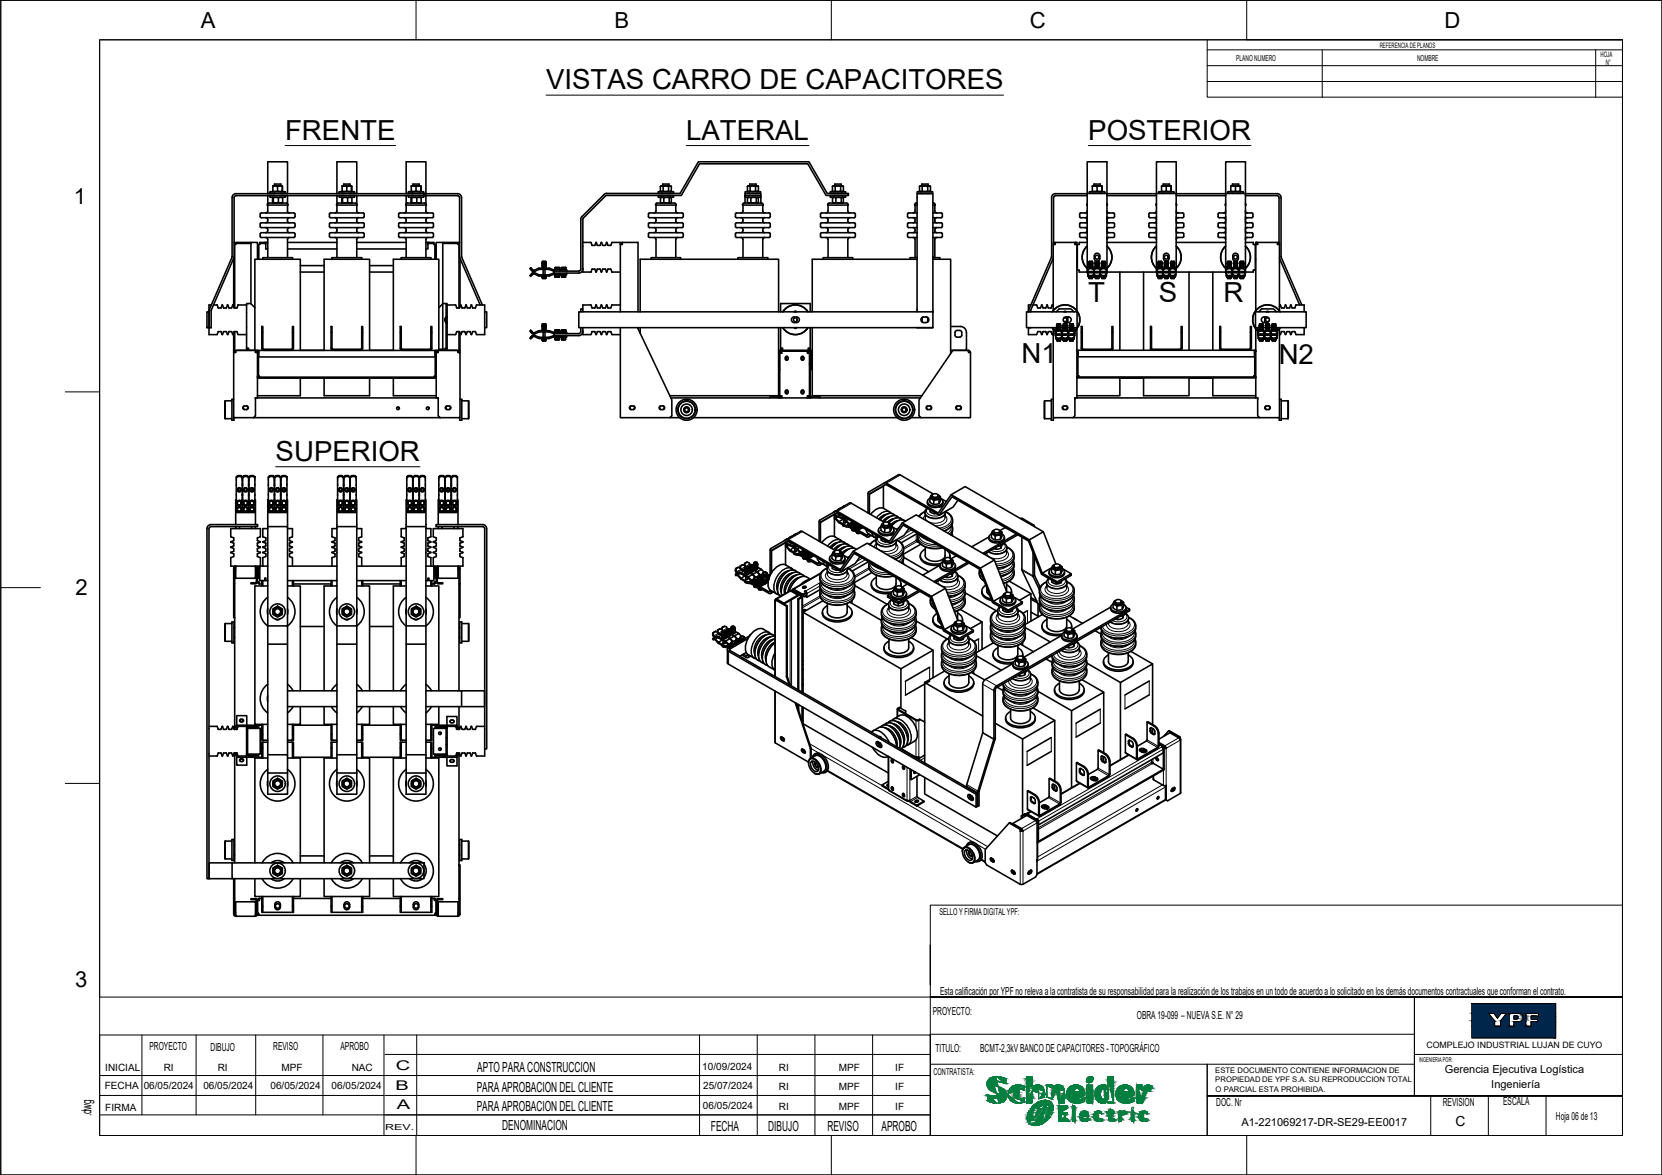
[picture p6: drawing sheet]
<svg xmlns="http://www.w3.org/2000/svg" width="420mm" height="297mm" viewBox="0 0 420 297" stroke-linecap="round" stroke-linejoin="round" font-family="sans-serif">
<defs><g id="words">
<g font-size="7">
<text x="138" y="22.6">VISTAS CARRO DE CAPACITORES</text>
<text x="72.1" y="35.3">FRENTE</text>
<text x="173.5" y="35.3">LATERAL</text>
<text x="275.1" y="35.3">POSTERIOR</text>
<text x="275.1" y="76.4">T</text>
<text x="293" y="76.4">S</text>
<text x="309.3" y="76.4">R</text>
<text x="258.3" y="91.7">N1</text>
<text x="323.3" y="92">N2</text>
<text x="69.7" y="116.5">SUPERIOR</text>
</g>
<g font-size="5.6">
<text x="50.8" y="7">A</text>
<text x="155.3" y="7">B</text>
<text x="260.4" y="7">C</text>
<text x="365.2" y="7">D</text>
<text x="18.6" y="51.5">1</text>
<text x="19.1" y="150.5">2</text>
<text x="19" y="249.5">3</text>
</g>
<g font-size="3.5">
<text x="120.5" y="275.9">PARA APROBACION DEL CLIENTE</text>
<text x="120.7" y="270.9">APTO PARA CONSTRUCCION</text>
<text x="120.5" y="280.9">PARA APROBACION DEL CLIENTE</text>
<text x="23.1" y="282.2" transform="rotate(-90 23.1 282.2)">.dwg</text>
<text x="126.9" y="285.7">DENOMINACION</text>
<text x="179.7" y="285.9">FECHA</text>
<text x="194.2" y="285.9">DIBUJO</text>
<text x="209.2" y="285.9">REVISO</text>
<text x="222.8" y="285.9">APROBO</text>
<text x="368" y="284.7">C</text>
</g>
<g font-size="3.4">
<text x="99.9" y="275.4">B</text>
<text x="100.1" y="270.4">C</text>
<text x="100.3" y="280.3">A</text>
</g>
<g font-size="2.8">
<text x="237.7" y="251.5">Esta calificación por YPF no releva a la contratista de su responsabilidad para la realización de los trabajos en un todo de acuerdo a lo solicitado en los demás documentos contractuales que conforman el contrato.</text>
<text x="235.8" y="256.5">PROYECTO:</text>
<text x="287.4" y="257.5">OBRA 19-099 – NUEVA S.E. N° 29</text>
<text x="37.8" y="265.5">PROYECTO</text>
<text x="53.2" y="265.7">DIBUJO</text>
<text x="69.1" y="265.5">REVISO</text>
<text x="86.1" y="265.6">APROBO</text>
<text x="236.5" y="265.8">TITULO:</text>
<text x="247.8" y="265.8">BCMT-2,3kV BANCO DE CAPACITORES - TOPOGRÁFICO</text>
<text x="365.3" y="271.3">Gerencia Ejecutiva Logística</text>
<text x="377" y="275.2">Ingeniería</text>
<text x="307.5" y="279.6">DOC. Nr</text>
<text x="364.7" y="279.6">REVISION</text>
<text x="380" y="279.4">ESCALA</text>
<text x="313.8" y="284.5">A1-221069217-DR-SE29-EE0017</text>
<text x="393.3" y="283.2">Hoja 06 de 13</text>
</g>
<g font-size="2.5">
<text x="26.5" y="275.3">FECHA</text>
<text x="26.6" y="270.6">INICIAL</text>
<text x="36.3" y="275.4">06/05/2024</text>
<text x="41.4" y="270.6">RI</text>
<text x="51.4" y="275.4">06/05/2024</text>
<text x="55" y="270.6">RI</text>
<text x="68.4" y="275.4">06/05/2024</text>
<text x="71.2" y="270.6">MPF</text>
<text x="83.8" y="275.4">06/05/2024</text>
<text x="88.9" y="270.6">NAC</text>
<text x="177.5" y="270.4">10/09/2024</text>
<text x="177.8" y="275.4">25/07/2024</text>
<text x="196.9" y="275.7">RI</text>
<text x="196.9" y="270.6">RI</text>
<text x="212.1" y="275.7">MPF</text>
<text x="212.1" y="270.6">MPF</text>
<text x="226.3" y="275.7">IF</text>
<text x="226.3" y="270.6">IF</text>
<text x="26.6" y="280.9">FIRMA</text>
<text x="177.7" y="280.3">06/05/2024</text>
<text x="196.9" y="280.6">RI</text>
<text x="212.1" y="280.6">MPF</text>
<text x="226.3" y="280.6">IF</text>
</g>
<g font-size="2.4">
<text x="237.5" y="231.4">SELLO Y FIRMA DIGITAL YPF:</text>
<text x="236" y="271.6">CONTRATISTA:</text>
</g>
<text font-size="2.2" x="360.6" y="265">COMPLEJO INDUSTRIAL LUJAN DE CUYO</text>
<g font-size="2.1">
<text x="312.5" y="15.4">PLANO NUMERO</text>
<text x="358.2" y="15.3">NOMBRE</text>
<text x="97.4" y="285.7">REV.</text>
</g>
<g font-size="1.9">
<text x="348.8" y="12.2">REFERENCIA DE PLANOS</text>
<text x="404.6" y="14.5">HOJA</text>
<text x="406" y="16.4">N°</text>
<text x="307.2" y="271.3">ESTE DOCUMENTO CONTIENE INFORMACION DE</text>
<text x="307.2" y="273.6">PROPIEDAD DE YPF S.A. SU REPRODUCCION TOTAL</text>
<text x="307.3" y="276.1">O PARCIAL ESTA PROHIBIDA.</text>
</g>
<text font-size="1.7" x="358.8" y="268.4">INGENIERIA POR:</text>
</g></defs>
<!-- layer: Visible (ISO) -->
<g fill="none" stroke="#000" stroke-width=".4">
<path d="M58.7 50v15l-5.7 13.2M59.2 50v15.1l-5.8 13.2v4.6h-.5l.1-4.8M59.2 49.9l.2-.4h.3h56l.4 .2 .1 .2M59.7 48.9a1.01 1.01 0 0 0-1 1M59.7 49h47.5v.5M66.1 53.8l-.3 .3v.8l.3 .1M66.1 56.3l-.3 .3v.8l.3 .1M66.1 58.8l-.3 .3v.8l.3 .1M66.1 56.3h8.2l.2 .2 .1 .7-.3 .3h-8.2M66.1 58.8h8.2l.2 .2 .1 .7-.3 .3h-8.2M66.1 53.8h8.2M67.2 57.5a.66 .66 0 0 1 .5 .7 .66 .66 0 0 1-.5 .6"/>
<path d="M67.2 55l.4 .3 .1 .2M67.6 51.7l.4-.4h4.4l.4 .4M67.6 51.7h5.2M67.7 55.8l-.3 .5h-.2M67.7 51.8v1.5l-.3 .5h-.2M67.7 49v-8.1h5v8.1M67.7 49.5v2M67.7 55.5v.3M67.7 48.9h1.7M68.2 48.5h3.9v.4h-3.9zM68.2 49.5v.4h3.9v-.4M69 51.3h.1"/>
<path d="M69 47.1v1.2M69.1 49.9h-.1M69.1 50v1.2M69.4 47v-.5h1.6v.5M69.4 48.9v.1M70.2 48.3h-1.2l.1 .2M70.2 47.1v1.2M70.4 51.2h1.1l-.2 .1M70.4 50v1.2M71 48.9v.1M71 48.9h1.7M71.3 49.9l.2 .1-2.6-.1v1.4l1.5-.1"/>
<path d="M71.4 47h-2.4h2.4v1.4l-1.2-.1M71.4 48.4l-.1 .1M71.4 47.1v1.2M71.5 50v1.2M72.7 55.8l.2 .5h.3M72.7 51.8v1.5l.2 .5h.3M72.7 49.5v2M72.7 55.5v.3M73.2 57.5a.67 .67 0 0 0-.5 .7 .67 .67 0 0 0 .5 .6M73.2 55l-.3 .1-.2 .4M74.3 53.8l.2 .2 .1 .7-.3 .3h-8.2M83.6 53.8l-.3 .3v.8l.3 .1"/>
<path d="M83.6 56.3l-.3 .3v.8l.3 .1M83.6 58.8l-.3 .3v.8l.3 .1M83.6 56.3h8.2l.2 .2 .1 .7-.3 .3h-8.2M83.6 58.8h8.2l.2 .2 .1 .7-.3 .3h-8.2M83.6 53.8h8.2M84.7 57.5a.66 .66 0 0 1 .5 .7 .66 .66 0 0 1-.5 .6M84.7 55l.2 .1 .3 .4M85.1 51.7l.4-.4h4.4l.4 .4M85.1 51.7h5.2M85.2 51.8v1.5l-.3 .5h-.2M85.2 49v-8.1h5v8.1M85.2 49.5v2"/>
<path d="M85.2 55.5v.3M85.2 48.9h1.7M85.2 55.8l-.3 .5h-.2M85.7 48.5h3.9v.4h-3.9zM85.7 49.5v.4h3.9v-.4M86.5 51.3h.1M86.5 47.1v1.2M86.6 49.9h-.1M86.6 50v1.2M86.9 47v-.5h1.6v.5M86.9 48.9v.1M87.7 48.3h-1.2l.1 .2"/>
<path d="M87.7 48.3h1.2M87.7 47.1v1.2M87.9 51.2h1.1l-.2 .1M87.9 50v1.2M88.5 48.9v.1M88.5 48.9h1.7M88.8 49.9l.2 .1-2.6-.1 .1 1.4 1.4-.1M88.9 47h-2.4l2.4 .1M88.9 48.3v-1.2v1.2M88.9 48.4l-.1 .1M89 50v1.2M90.2 55.8l.2 .5h.3"/>
<path d="M90.2 51.8v1.5l.2 .5h.3M90.2 49.5v2M90.2 55.5v.3M90.7 57.5a.67 .67 0 0 0-.5 .7 .67 .67 0 0 0 .5 .6M90.7 55l-.5 .3v.2M91.8 53.8l.2 .2 .1 .7-.3 .3h-8.2M101.1 53.8l-.3 .2v.7l.3 .3M101.1 56.3l-.3 .2v.7l.3 .3M101.1 58.8l-.3 .2v.7l.3 .3M101.1 56.3h8.2l.2 .2 .1 .7-.3 .3h-8.2M101.1 58.8h8.2l.2 .2 .1 .7-.3 .3h-8.2M101.1 53.8h8.2"/>
<path d="M102.2 57.5a.66 .66 0 0 1 .5 .7 .66 .66 0 0 1-.5 .6M102.2 55l.4 .3 .1 .2M102.6 51.7l.4-.4h4.4l.4 .4M102.6 51.7h5.2M102.7 51.8v1.5l-.3 .5h-.2M102.7 49v-8.1h5v10.6M102.7 49.5v2M102.7 55.5v.3M102.7 48.9h1.7M102.7 55.8l-.3 .5h-.2M103.2 48.5h3.9v.4h-3.9zM103.2 49.5v.4h3.9v-.4"/>
<path d="M104 51.3h.1M104 47.1v1.2M104.1 49.9h-.1M104.1 50v1.2M104.4 47v-.5h1.6v.5M104.4 48.9v.1M105.2 48.3h-1.2l.1 .2M105.2 48.3h1.2M105.2 47.1v1.2M105.4 51.2h1.1l-.2 .1M105.4 50v1.2M106 48.9v.1"/>
<path d="M106 48.9h1.7M106.3 49.9l.2 .1-2.6-.1 .1 1.4 1.4-.1M106.4 47h-2.4l2.4 .1M106.4 48.3v-1.2v1.2M106.4 48.4l-.1 .1M106.5 50v1.2M107.7 55.8l.2 .5h.3M107.7 51.8v1.5l.2 .5h.3M107.7 55.5v.3M107.7 49h8M108.2 57.5a.66 .66 0 0 0-.5 .7 .66 .66 0 0 0 .5 .6M108.2 55l-.5 .3v.2"/>
<path d="M109.3 53.8l.2 .2 .1 .7-.3 .3h-8.2M115.7 48.9a1.01 1.01 0 0 1 1 1M116.2 50v15.3M116.7 50v15l5.2 12.1M146.8 55.5v12.5M147.1 54.7l-.3 .8M147.3 55.5v13.3l2.1-.1M147.5 55.1l-.2 .4M153.4 48.9l-.7 .3-5.6 5.6M153.4 49.4l-.4 .1-5.5 5.6M153.4 48.9h18.5l4.7-8h27.9l4.6 8h5.4v.5h-5.7l-4.6-8h-27.4l-4.6 8h-18.8M164.2 53.8l-.3 .3 .1 .8 .2 .1"/>
<path d="M164.2 56.3l-.3 .3 .1 .8 .2 .1M164.2 58.8l-.3 .3 .1 .8 .2 .1M164.2 56.3h8.2l.3 .2v.7l-.3 .3h-8.2M164.2 58.8h8.2l.3 .2v.7l-.3 .3h-8.2M164.2 53.8h8.2M165.3 57.5a.66 .66 0 0 1 .6 .7 .66 .66 0 0 1-.6 .6M165.3 55l.3 .1 .2 .4M165.7 51.7h5.2M165.7 51.7l.4-.4h4.4l.4 .4M165.8 55.8l-.2 .5h-.3M165.8 51.8v1.5l-.2 .5h-.3M165.8 55.5v.3"/>
<path d="M166.4 48.5h3.9v.4h-3.9zM166.4 49.5h3.9v.4h-3.9zM167 47.1l.2-.1h2.3l.2 .1M167 50v1.2M167 48.3l.2 .2M167.2 49.9l-.2 .1h.8M167.5 47v-.5h1.6v.5M167.5 48.9h.1M167.5 49.4v.1M167.6 47.1v1.2M167.8 50h1.9v1.2h-2.7l.2 .1M167.8 50v1.2"/>
<path d="M169 47.1v1.2M169.1 48.9h.1M169.1 49.4v.1M169.2 50v1.2M169.5 49.9l.1 .1M169.6 51.2l-.1 .1M169.7 47.1h-2.8v1.2l.2 .1 2.6-.1M169.7 47.1v1.2l-.2 .2M170.8 51.8v1.5l.3 .5h.2M170.8 55.5v.3M170.8 55.8l.3 .5h.2M171.3 57.5a.66 .66 0 0 0-.5 .7 .66 .66 0 0 0 .5 .6"/>
<path d="M171.3 55l-.4 .3-.1 .2M172.4 53.8l.3 .2v.7l-.3 .3h-8.2M186.2 53.8l-.3 .3v.8l.3 .1M186.2 56.3l-.3 .3v.8l.3 .1M186.2 58.8l-.3 .3v.8l.3 .1M186.2 53.8h8.2M186.2 58.8h8.2M186.2 56.3h8.2M186.2 55h8.2M186.2 57.5h8.2M187.3 57.5a.66 .66 0 0 1 .5 .7 .66 .66 0 0 1-.5 .6M187.3 55l.3 .1 .2 .4"/>
<path d="M187.7 51.7l.4-.4h4.4l.4 .4M187.7 51.7h5.2M187.8 55.8l-.2 .5h-.3M187.8 51.8v1.5l-.2 .5h-.3M187.8 55.5v.3M188.3 49.5v1.8M188.3 49.5h4v1.8M188.3 49.5v-.5h4v.5M188.4 48.5h3.9v.4h-3.9zM188.4 49.5v.4h3.9v-.4M189 47.1l.2-.1h2.3l.2 .1zM189 48.3h2.7l-.2 .2"/>
<path d="M189 47.1v1.2M189 50v1.2M189 48.3l.2 .2M189.2 49.9l-.2 .1h.8M189.5 47v-.5h1.6v.5M189.5 48.9v.1M189.6 47.1v1.2M189.8 50l1.8-.1 .1 1.3h-2.7l.2 .1M189.8 50v1.2M191 47.1v1.2M191.1 48.9v.1M191.2 50v1.2"/>
<path d="M191.5 49.9l.1 .1M191.6 51.2l-.1 .1M191.7 47.1v1.2M192.8 55.8l.3 .5h.2M192.8 51.8v1.5l.3 .5h.2M192.8 55.5v.3M193.3 57.5a.66 .66 0 0 0-.5 .7 .66 .66 0 0 0 .5 .6M193.3 55l-.4 .3-.1 .2M194.4 53.8l.3 .2v.7l-.3 .3M194.4 56.3l.3 .2v.7l-.3 .3M194.4 58.8l.3 .2v.7l-.3 .3M207.5 56.5l.2-.2h8.2l.3 .2v.7l-.3 .3h-8.2l-.2-.1z"/>
<path d="M207.5 59l.2-.2h8.2l.3 .2v.7l-.3 .3h-8.2l-.2-.1zM207.7 53.8l-.3 .3 .1 .8 .2 .1h8.2l.3-.1v-.8l-.3-.3M207.7 53.8h8.2M208.8 57.5a.66 .66 0 0 1 .6 .7 .66 .66 0 0 1-.6 .6M208.8 55l.4 .3 .1 .2M209.2 51.7h5.2M209.3 55.8l-.2 .5h-.3M209.3 51.8v1.5l-.2 .5h-.3M209.3 55.5v.3M209.9 48.5h3.9v.4h-3.9zM209.9 49.5h3.9v.4h-3.9zM210.4 47.1h2.8"/>
<path d="M210.4 48.3h2.8M210.4 47.1v1.2M210.5 47.1l.2-.1h2.3l.2 .1M210.5 50v1.2M210.5 48.3l.2 .2M210.7 49.9l-.2 .1h.8M211 47v-.5h1.6v.5M211 48.9h.1M211 49.4v.1M211.1 47.1v1.2M211.3 50h1.9v1.2h-2.7l.2 .1M211.3 50v1.2"/>
<path d="M212.5 47.1v1.2M212.6 48.9h.1M212.6 49.4v.1M212.7 50v1.2M213 49.9l.1 .1M213.1 51.2l-.1 .1M213.2 47.1v1.2l-.2 .2M214 51.3l.4 .4M214 51.3h-4.4l-.4 .4M214.3 51.8v1.5l.1 .3 .4 .2M214.3 55.5v.3M214.3 55.8l.1 .3 .4 .2"/>
<path d="M214.8 57.5a.66 .66 0 0 0-.5 .7 .66 .66 0 0 0 .5 .6M214.8 55l-.4 .3-.1 .2M229.7 53.8l-.3 .3 .2 .9h2.2M229.7 53.8h2.1M230.8 57.5a.66 .66 0 0 1 .5 .7 .66 .66 0 0 1-.5 .6M230.8 55l.5 .3v.2M231.2 51.7l.6 .1M231.3 51.8v1.5l-.2 .5h-.3M231.3 55.5v.3M231.3 55.8l-.2 .5h-.3M231.8 51.3l-.4 .1-.2 .3M231.8 56.3l-2.2 .1-.2 .8 .3 .3h2.1"/>
<path d="M231.8 58.8l-2.2 .1-.2 .8 .3 .3h2.1M231.9 48.5h3.9v.4h-3.9zM232.5 47.1h2.7M232.5 48.3h2.7M232.5 47.1l.2-.1h2.3l.2 .1M232.5 48.3l.2 .2M232.5 47.1v1.2M233 47v-.5h1.6v.5M233 48.9v.1M233.1 47.1v1.2M234.5 47.1v1.2M234.6 48.9v.1"/>
<path d="M235.2 48.3l-.2 .2M235.2 47.1v1.2M235.8 56.3l2.3 .1 .1 .8-.3 .3h-2.1M235.8 58.8l2.3 .1 .1 .8-.3 .3h-2.1M235.8 51.3h.2M235.8 53.8h2.1M236 51.3l.4 .4M236.3 55.8l.3 .5h.2M236.3 51.8v1.5l.3 .5h.2M236.3 55.5v.3M236.4 51.7l-.6 .1M236.8 57.5a.66 .66 0 0 0-.5 .7 .66 .66 0 0 0 .5 .6"/>
<path d="M236.8 55l-.4 .3-.1 .2M237.9 53.8l.3 .3-.1 .9h-2.3M265.9 50l-.1 15-5.7 13.2M266.3 50v11.3M266.8 48.9a1.01 1.01 0 0 0-1 1M266.8 49h8M272.9 54.7l.3 .3h1.6M272.9 57.2l.3 .3h1.6M272.9 59.7l.3 .3h1.6M272.9 54.1v.6M272.9 56.6v.6M272.9 59.1v.6"/>
<path d="M273.2 53.8l-.3 .3M273.2 53.8h1.6M274.3 55l.3 .1 .2 .4M274.3 57.5l.3 .1 .2 .4M274.7 51.7l.1 .1M274.8 53.3l-.2 .5h-.3M274.8 58.3l-.2 .5h-.3M274.8 55.8l-.2 .5h-.3M274.8 51.5l-.1 .2M274.8 56.3h-1.6l-.3 .3M274.8 58.8h-1.6l-.3 .3M274.8 49.5h-8l-.4 .2-.1 .2"/>
<path d="M274.8 48.9v-8h5v8M275.4 48.5h3.9v.4h-3.9zM276.1 47.1v1.2M276.5 47v-.5h1.7v.5M276.5 48.9h.1M277.3 47.1v1.2M278.2 48.9h.1M278.6 47.1h.1M278.6 47h-2.5l2.5 .1M278.6 48.3h-2.5l.1 .2M278.6 48.3v-1.2v1.2M278.6 48.4l-.1 .1"/>
<path d="M279.8 51.5l.1 .2M279.8 56.3l1.8 .1 .1 .8-.3 .3h-1.6M279.8 58.8l1.8 .1 .1 .8-.3 .3h-1.6M279.8 53.8h1.7M279.8 49.5h12.6M279.8 49h12.6M279.8 53.3l.3 .5h.2M279.8 58.3l.3 .5h.2M279.8 55.8l.3 .5h.2M280 51.7l-.2 .1M280.3 55l-.4 .3-.1 .2M280.3 57.5l-.4 .3-.1 .2"/>
<path d="M281.4 53.8l.3 .3-.1 .9h-1.8M290.4 54.7l.3 .3h1.7M290.4 57.2l.3 .3h1.7M290.4 59.7l.3 .3h1.7M290.4 54.1v.6M290.4 56.6v.6M290.4 59.1v.6M290.7 53.8l-.3 .3M290.7 53.8h1.7M291.8 55l.5 .3v.2M291.8 57.5l.5 .3v.2M292.2 51.7l.2 .1"/>
<path d="M292.3 53.3l-.2 .5h-.3M292.3 58.3l-.2 .5h-.3M292.3 55.8l-.2 .5h-.3M292.3 51.5l-.1 .2M292.4 56.3h-1.7l-.3 .3M292.4 58.8h-1.7l-.3 .3M292.4 48.9v-8h4.9v8M292.9 48.5h3.9v.4h-3.9zM293.6 47.1v1.2M294 47v-.5h1.7v.5M294 48.9h.1M294.8 47.1v1.2"/>
<path d="M295.7 48.9h.1M296.1 47.1h.1M296 47.1l.1 1.3-2.5-.1 .1 .2M296.1 47h-2.5l2.4 .1M296.1 48.4l-.1 .1M297.3 51.5l.1 .2M297.3 56.3l1.8 .1 .2 .8-.4 .3h-1.6M297.3 58.8l1.8 .1 .2 .8-.4 .3h-1.6M297.3 53.8h1.7M297.3 49.5h12.6M297.3 49h12.6M297.3 53.3l.1 .3 .4 .2"/>
<path d="M297.3 58.3l.1 .3 .4 .2M297.3 55.8l.1 .3 .4 .2M297.5 51.7l-.2 .1M297.8 55l-.4 .3-.1 .2M297.8 57.5l-.4 .3-.1 .2M298.9 53.8l.4 .3-.2 .9h-1.8M307.9 54.7l.3 .3h1.7M307.9 57.2l.3 .3h1.7M307.9 59.7l.3 .3h1.7M308 54.1v.6M308 56.6v.6M308 59.1v.6"/>
<path d="M308.2 53.8l-.3 .3M308.3 53.8h1.6M309.3 55l.5 .3v.2M309.3 57.5l.5 .3v.2M309.8 51.7l.1 .1M309.8 53.3l-.2 .5h-.3M309.8 58.3l-.2 .5h-.3M309.8 55.8l-.2 .5h-.3M309.9 51.5l-.1 .2M309.9 56.3h-1.7l-.3 .3M309.9 58.8h-1.7l-.3 .3M309.9 48.9v-8h5v8"/>
<path d="M310.4 48.5h3.9v.4h-3.9zM311.2 47.1v1.2M311.6 47v-.5h1.5v.5M311.6 48.9h.1M312.3 47.1v1.2M313.1 48.9h.1M313.6 47.1h.1M313.5 47h-2.3l2.3 .1M313.5 47.1v1.3l-2.3-.1v.2M313.5 48.4v.1M314.8 53.3l.3 .5h.2M314.8 58.3l.3 .5h.2"/>
<path d="M314.8 55.8l.3 .5h.2M314.8 51.5l.1 .2M314.9 56.3l1.7 .1 .1 .8-.3 .3h-1.5M314.9 58.8l1.7 .1 .1 .8-.3 .3h-1.5M314.9 49.5h7.9l.5 .2v.2M314.9 53.8h1.5M314.9 49h8M314.9 51.7v.1M315.3 55l-.4 .3-.1 .2M315.3 57.5l-.4 .3-.1 .2M316.4 53.8l.3 .3-.1 .9h-1.7M322.8 48.9a1.01 1.01 0 0 1 1 1"/>
<path d="M323.3 50v11.3M323.9 50v15l5.2 12.1M52.3 78.8h.5v4h-.5zM53.4 77.1h-.6v1.7M54 77.1h.9M54.9 77.1l.3 .7h.7M56.1 77.1h.2M56.1 77.1l-.2 .7M56.3 77.1l.2 .7 .7 .1M57.5 77.1h.1M57.5 77.1l-.3 .7M57.6 77.1l.3 .7 .6 .1 .3-.8"/>
<path d="M58.8 77.1h.1M58.9 77.1l.3 .7 .7 .1 .3-.8M59.1 65.3v12.2M59.2 61.3h.1v16.6M59.6 61.5v.3h-.3M62.3 77.1h-2.1M63.4 61.3h-3.8v.2h3.8M64.4 77.8l-1-1.1h-1.1v11.3M65.1 65.5v-4.2h-1.7v15.5M65.2 65.5v-3.7h.2v3.7M65.7 61.5h1.2M66.4 65.5v-.4h7.5v.4"/>
<path d="M66.9 61.3h-1.2v.5h-.3M67.2 60l.4 .3 .1 .2v4.6M67.2 61.3h-.3v.2h.3M67.2 61.3h.5M67.2 61.3v1.6h.5M72.7 61.3h12.5M72.7 62.9h12.5M73.2 60l-.3 .1-.2 .4v4.6M75.9 68.8h6M75.9 67.1h6M83.9 65.5v-.4h7.5v.4M84.7 60l.2 .1 .3 .4v4.6"/>
<path d="M90.2 61.3h12.5M90.2 62.9h12.5M90.7 60l-.5 .3v.2v4.6M93.4 68.8h6M93.4 67.1h6M101.4 65.5v-.4h7.5v.4M102.2 60l.4 .3 .1 .2v4.6M107.7 61.3h.5M108.2 60l-.5 .3v.2v4.6M108.2 61.3h.2v.2h-.2M108.2 61.3v1.6h-.5M108.4 61.3h1.3v.2h-1.3"/>
<path d="M109.7 61.5v.3h.2M109.9 65.5v-3.7h.3v3.7M110.3 65.5v-4.2h1.6v27.2M110.9 77.8l1.1-1.1h1v11.3M111.9 61.3h3.9v.2h-3.9M112.8 80h.2a.86 .86 0 0 0-.6 .8 .86 .86 0 0 0 .6 .9M112.8 76.7v11.3l-.3 .3h-1.6M113 77.1h2.1M115.1 77.1h.1M115.2 77.1l.2 .7M115.4 77.8h.1M115.8 61.5v.3h.2"/>
<path d="M116.2 61.3h-.2v16.6M116.3 65.2l5.1 11.9M116.3 65.3v12.2M116.4 77.1h.1M116.4 77.1l-.2 .7-.7 .1M116.5 77.1l.3 .7h.7M117.7 77.1h.2M117.8 77.1l-.3 .7M117.9 77.1l.2 .7 .7 .1M118.8 77.8h.1M119.1 77.1h.1M119.1 77.1l-.2 .7"/>
<path d="M119.2 77.1l.3 .8 .7-.1 .2-.7M120.4 77.1h2.1v7.5h-2l-.4-.8h-.6l-.3 .7M122.5 78.8h.5v4h-.5M133.9 67.9l.3-.2 .3 .3-.3 .2zM134.2 68.2l.4 .4h.6M134.5 69.1l-.3 .3 .3 .2-.3 .3-.3-.2 .3-.3M134.7 69.3l-.2 .3M135 69.2l-.3 .1M135 69.2l1.3 .6M135.2 69l-.7 .1M135.2 69l1.1 .5M136.1 67.8l-1.2 .6-.4-.4"/>
<path d="M136.3 68.1l-1.1 .5M136.3 67.8h-.2M136.4 67.8h2.3M136.4 68.1h2.3M137 66.5l1.1 .1zM137 67.8v-.1h1.1v.1M137 69.8v.1h1.1v-.1M137.1 70h.9M137.1 70.1h.9M137.1 70.1l.1 .3M137.1 70v.1M137.1 66.1v.3"/>
<path d="M137.1 69.9v.1M137.1 66.1h.3M137.1 66.1h.8M137.1 66.4l.1 .1M137.2 66.6l-.1 .1h.2M137.2 70.4h.7M137.3 67.5h.1M137.3 68.1v1.4M137.3 70v.1M137.4 66.1h.6M137.4 66.1v.3M137.8 66.7h.2l-.9 .1 .2 .1"/>
<path d="M137.8 66.7h.2l-.2 .1 .2 .2h-.2M137.8 67l.2 .1-.2 .1M137.8 67.2h.2l-.2 .1M137.8 66.7h.2l-.9 .2M137.8 66.9h.2l-.9 .1M137.8 67l.2 .1-.9 .1M137.8 67.2l.2 .1-.9 .1M137.8 67.3l.2 .1-.9 .1M137.8 66.7h.1M137.8 67h.1M137.8 67.3v.1M137.8 68.1v1.4"/>
<path d="M137.8 70v.1M137.9 66.1v.3M137.9 67.5l-.8 .1h.9l-.2-.1M137.9 67.4h-.8l.1 .1M137.9 67.2l-.8 .1h.2M137.9 67l-.8 .1 .2 .1M137.9 66.9l-.8 .1h.2M137.9 66.4v.1M138 66.4h-.9M138 66.1v.3M138 69.9v.1M138 66.6l-.9 .1"/>
<path d="M138 70.1l-.1 .3M138 70v.1M138.7 68.1h.1M138.7 67.8h.2M138.8 68.1l1.3 .4M138.9 67.8l1.1 .4M140 68.2h3.3v.3M140.1 69l-1.3 .5h-2.4M140.2 69.3v.2h1.4v-.2M140.2 68.2v-.1h1.4v.1M140.3 67.7v.4h1.2v-.4l-.2-.1 .2 .1M140.3 67.7l1-.1z"/>
<path d="M140.4 70h1M140.4 69.5h1v.5M140.4 70h.2M140.4 70v-.5v.5M140.6 67.7v.4M140.6 70h.5M140.9 69.5v.5M141.1 70h.3M141.2 67.7v.4M141.8 68.2v-.1h1.4v.1M141.8 69.3v.2h1.4v-.2M141.9 67.7v.4h1.2v-.4l-.2-.1 .2 .1"/>
<path d="M141.9 67.7l1-.1zM142 70h1M142 69.5h1v.5M142 70v-.5v.5M142.2 67.7v.4M142.2 70h.5M142.5 69.5v.5M142.8 67.7v.4M143.3 69v.3h-3.2l-1.3 .5h-2.4M146.3 78.8h89.5v4h-89.5zM146.8 68l-.2 .5h-.3M147.3 68a1.01 1.01 0 0 1-1 1h-6.2v-.5h6.2"/>
<path d="M147.3 61.3h2.1M147.3 78.1h-.5v.7M149.4 77.1h-2.1v1.7M149.4 61.3l.3 .7M149.4 77.1l.3 .7 .6 .1M149.7 68l-.3 .7M149.7 62h.6M150.3 68h-.6M150.4 62h-.1M150.4 77.8h-.1M150.4 68.1l.2 .6M150.6 68.7h.2"/>
<path d="M150.6 61.3l.5 .7M150.6 77.1h.2M150.6 61.3l-.2 .7M150.6 77.1l-.2 .7M150.8 77.1l.2 .7 .7 .1 .3-.8M151.1 68l-.3 .7M151.1 62h.6M151.1 68h.6M151.7 68l.3 .7M152 68.7h.1M152 61.3l.4 .7M152 77.1h.1"/>
<path d="M152 61.3l-.3 .7M152.1 77.1l.3 .7 .6 .1 .3-.8M152.4 68l-.3 .7M152.4 62h.6M152.4 68h.6M153 68l.3 .7M153.3 68.7h.1M153.3 61.3l.4 .7M153.3 77.1h.1M153.3 61.3l-.3 .7M153.4 77.1l.3 .7M153.7 68.1l-.3 .6"/>
<path d="M153.7 62h.1M153.7 77.8h.7M153.7 68v.1M153.8 62h.5M153.8 68h.5M154.3 68l.1 .1M154.4 62h-.1M154.4 68.1l.3 .6M154.6 68.7l2.2 .1M154.7 61.3l-.3 .7M154.7 77.1l-.3 .7M156.8 77.1h-2.2"/>
<path d="M157.3 61.3l-.4 .2-.1 .3v-.5h-2.2M157.3 61.5l-.2 .3M157.3 61.3v.5h-.5v17M157.3 61.3h4v17.5M161.8 78.8v-13.3h35v13.3M164.6 65.5v-.4h7.5v.4M165.3 60l.3 .1 .2 .4v4.6M171.3 60l-.4 .3-.1 .2v4.6M186.2 60h8.2M186.6 65.5v-.4h7.5v.4M187.3 60l.3 .1 .2 .4v4.6M193.3 60l-.4 .3-.1 .2v4.6"/>
<path d="M197.3 78.8v-2.1h7.5v2.1M197.9 78.8a3.8 3.8 0 0 1 6.4 0M200.7 78.8a.39 .39 0 0 1 .7 0M200.9 78.8h.3M208.1 65.5v-.4h7.5v.4M208.8 60l.4 .3 .1 .2v4.6M214.8 60l-.4 .3-.1 .2v4.6M230.8 60l.5 .3v.2v4.6M231.8 78.8v-29.8h4v29.8M231.8 65.1h-1.7v.4M231.8 65.5h-26.5v13.3M235.8 65.5h4.5v23.9"/>
<path d="M235.8 65.1h1.8v.4M236.8 60l-.4 .3-.1 .2v4.6M260.1 78.6v.2M260.1 78.1l-.1 .4M260.5 78.8h-1v4h1M260.5 78.8h11.8v4h-1.2M260.6 77.1h-.6v1.7M261.1 77.1h1M262.1 77.1l.2 .7h.8M263.3 77.1h.1M263.3 77.1l-.2 .7M263.4 77.1l.3 .7h.7"/>
<path d="M264.6 77.1h.2M264.6 77.1l-.2 .7M264.8 77.1l.2 .7 .7 .1 .3-.8M266 77.1h.1M266.1 78.8a3.8 3.8 0 0 1 5.6-.8 3.8 3.8 0 0 1 0 5.6M266.1 77.1l.2 .4M266.3 65.3l-5.7 13-.1 .5M266.3 61.8v16.8M267 78.8l.8-.7h2.9l.8 .7M268.9 78.8l.3-.1 .3 .1M269.1 78.8h.3M271.7 61.3v.5h.5"/>
<path d="M272 61.3h-5.3v.5h-.4v-.5h.2v.5M272 61.3h.2v17.3M272 61.3v.5M272.2 65.5h.2M274.3 60l.3 .1 .2 .4M274.8 62.2a3.8 3.8 0 0 0 0 5.6M274.8 61.3h-2v.5h-.4v6.5h.4v.5h2M274.8 68.5v-19.6h5v20.1h-.1M274.8 68.5v.5h.2M274.8 68.5h.2M275 69.4l.4 .3v.2zM275 68l.4-.3v.2l-.4 .3z"/>
<path d="M275 69.6v.2h.3M275 68.2v.5h1.5v-.5M275 69.4v-.5h1.5v.5M275.2 70h.1zM275.2 70v-.2v.1h1.1v-.1v.2M275.2 66.5l1.1 .1zM275.2 67.8v-.1h1.1v.1M275.3 67.6v.1M275.3 67.7l.2-.1-.2 .1M275.3 67.8h-.3v.2M275.3 66.6h.1M275.3 70.1h.5"/>
<path d="M275.3 70.1v-.1v.1M275.3 70.2l.1 .2M275.4 66.4v.1M275.4 70.4h.7M275.4 66.6h.1M275.4 66.1h.7M275.4 69.7h.7M275.4 69.9h.7M275.4 67.9h.7M275.4 67.7h.7M275.4 66.1h.1M275.4 66.4l.7 .1"/>
<path d="M275.4 66.1v.3M275.5 66.6h.1M275.5 68.7v.2M275.8 70.1h.4l-.1 .3M275.8 70v.1M275.8 67.6h.1M275.8 67.5h.4h-.2M275.8 67.7h.4M275.8 66.1v.3M276 66.6l-.7 .1h.2M276 66.8h.2l-.9 .1M276 66.9l.2 .1-.9 .1"/>
<path d="M276 67l.2 .1-.9 .1M276 67.3h.2l-.9 .1M276 67.4l.2 .1-.9 .1M276 68.7v.2M276.1 69.7l.4-.3-.4 .5zM276.1 67.7l.4 .5-.4-.3zM276.1 66.1h.1M276.1 67.4l-.8 .1h.2M276.1 67.2l-.8 .1 .2 .1M276.1 67.1l-.8 .1 .2 .1M276.1 66.9l-.8 .1 .2 .1M276.1 66.7l-.8 .2h.2"/>
<path d="M276.2 70h.1zM276.2 67.5v.2M276.2 66.1h-.8v.3M276.2 69.9l-.9 .1M276.2 66.1v.3M276.2 70v.1M276.2 67.6v.1M276.2 66.6l-.9 .1M276.2 67.8h.3v.2M276.5 69.6v.2h-.3M276.5 68.5h.1M276.5 69h.1"/>
<path d="M276.6 69.4l.4 .3v.2zM276.6 68l.4-.3v.2l-.4 .3zM276.6 69.6v.2h.3M276.6 68.2v.5h1.5v-.5M276.6 69.4v-.5h1.5v.5M276.6 65.3a.71 .71 0 0 0 .7 .7 .71 .71 0 0 0 .7-.7M276.6 65.3v-.6a.71 .71 0 0 1 .7-.7 .71 .71 0 0 1 .7 .7v.6M276.8 70h.1zM276.8 69.8v.2M276.8 66.5l1.1 .1zM276.8 67.8v-.1h1.1v.1M276.8 69.8v.1h1.1v-.1v.2"/>
<path d="M276.8 67.6v.1M276.8 67.7l.3-.1-.2 .1M276.9 67.8h-.3v.2M276.9 66.6h.1M276.9 70.1h.4M276.9 70.1v-.1v.1M276.9 70.2l.1 .2M276.9 66.1h.9M276.9 66.4h.1M276.9 66.1v.3M276.9 66.4l.1 .1M277 70.4h.7"/>
<path d="M277 66.6h.1M277 66.1h.7M277 69.7h.7M277 69.9h.7M277 67.9h.7M277 67.7h.7M277 66.1h-.1M277 66.4h.7M277 66.1v.3M277.1 66.6h.1M277.1 68.7v.2M277.3 70.1h.5l-.1 .3"/>
<path d="M277.3 70v.1M277.4 67.6h.1M277.4 67.5h.4h-.2M277.5 66.1v.3M277.6 66.6l-.7 .1h.2M277.6 66.8h.2l-.9 .1M277.6 66.9l.2 .1-.9 .1M277.6 67l.2 .2h-.9M277.6 67.3h.2l-.9 .1M277.6 67.4l.2 .1-.9 .1M277.6 68.7v.2M277.7 69.7l.4-.3-.4 .5z"/>
<path d="M277.7 67.7l.4 .5-.4-.3zM277.7 67.4l-.8 .1h.2M277.7 67.2l-.8 .1 .2 .1M277.7 67.1l-.8 .1 .2 .1M277.7 66.9l-.8 .1 .2 .1M277.7 66.7l-.8 .2h.2M277.7 66.1h.1M277.7 66.4v.1M277.8 67.5l-.4 .2M277.8 66.1v.3M277.8 70h.1zM277.8 69.9l-.9 .1"/>
<path d="M277.8 70v.1M277.8 67.6l.1 .1M277.8 66.6l-.9 .1M277.8 67.8h.3v.2M278.1 69.6v.2h-.3M278.1 68.5h.1M278.1 69h.1M278.2 69.4l.4 .3v.2zM278.2 68l.4-.3v.2l-.4 .3zM278.2 69.6v.2h.2M278.2 69.4v-.5h1.5v.5M278.2 68.2v.5h1.5v-.5"/>
<path d="M278.4 70h.1zM278.4 69.8v.2M278.4 66.5l1.1 .1zM278.4 67.8v-.1h1.1v.1M278.4 69.8v.1h1.1v-.1v.2M278.4 67.6v.1M278.4 67.7l.3-.1-.2 .1M278.4 67.8h-.2v.2M278.5 66.6h.1M278.5 66.1h.9M278.5 66.4h.1M278.5 70.1h.5"/>
<path d="M278.5 70.1v-.1v.1M278.5 66.1v.3M278.5 70.2l.1 .2M278.6 66.4v.1M278.6 70.4h.7M278.6 66.6h.1M278.6 66.1h.8M278.6 69.7h.7M278.6 69.9h.7M278.6 67.9h.7M278.6 67.7h.7M278.6 66.1h.1"/>
<path d="M278.6 66.4l.7 .1M278.6 66.1v.3M278.7 66.6h.1M278.7 68.7v.2M279 70.1h.4l-.1 .3M279 70v.1M279 67.6h.1M279 67.5h.4h-.2M279 67.7h.4M279 66.1v.3M279.2 66.6l-.7 .1h.2M279.2 66.8h.2l-.8 .1"/>
<path d="M279.2 66.9l.2 .1-.8 .1M279.2 67l.2 .1-.8 .1M279.2 67.3h.2l-.8 .1M279.2 67.4l.2 .1-.8 .1M279.2 68.7v.2M279.3 69.7l.4-.3-.4 .5zM279.3 67.7l.4 .5-.4-.3zM279.4 67.4l-.9 .1h.2M279.4 67.2l-.9 .2h.2M279.4 67.1h-.9l.2 .2M279.4 66.9l-.9 .1 .2 .1M279.4 66.7l-.9 .2h.2"/>
<path d="M279.4 70h.1zM279.4 67.5v.2M279.4 69.9l-.9 .1M279.4 66.1v.3M279.4 70v.1M279.4 67.6v.1M279.4 66.6l-.8 .1M279.4 67.8h.3v.2M279.7 69.6v.2h-.3M279.7 68.5h.1M279.8 62.2a3.8 3.8 0 0 1 0 5.6M279.8 61.3h12.6"/>
<path d="M279.8 68.8h12.6M280.3 60l-.4 .3-.1 .2M283.1 68.8v19.7M289.1 68.8v19.7M291.8 60l.5 .3v.2M292.3 62.2a3.8 3.8 0 0 0 0 5.6M292.4 68.5v-19.6h4.9v20.1h-.1M292.4 68.5v.5h.1M292.4 68.5h.1M292.5 69.4l.4 .3v.2zM292.5 68l.4-.3v.2l-.4 .3zM292.5 69.6v.2h.3"/>
<path d="M292.5 69.4v-.5h1.5v.5M292.5 68.2v.5h1.5v-.5M292.7 70h.1zM292.7 70v-.2v.1h1.1v-.1v.2M292.7 66.5l1.1 .1zM292.7 67.8v-.1h1.1v.1M292.8 67.6v.1M292.8 67.7l.2-.1-.2 .1M292.8 67.8h-.3v.2M292.8 66.6h.1M292.8 70.1h.4M292.8 70.1v-.1v.1"/>
<path d="M292.8 70.2l.1 .2M292.8 66.4l.1 .1M292.9 70.4h.7M292.9 66.6h.1M292.9 66.1h.7M292.9 69.7h.7M292.9 69.9h.7M292.9 67.9h.7M292.9 67.7h.7M292.9 66.1h-.1M292.9 66.4l.7 .1M292.9 66.1v.3"/>
<path d="M293 66.6h.1M293 68.7v.2M293.2 70.1h.5l-.1 .3M293.2 70v.1M293.3 67.6h.1M293.3 67.5h.4h-.2M293.3 67.7h.4M293.3 66.1v.3M293.5 66.6l-.7 .1h.2M293.5 66.8h.2l-.9 .1M293.5 66.9l.2 .1-.9 .1M293.5 67l.2 .2h-.9"/>
<path d="M293.5 67.3h.2l-.9 .1M293.5 67.4h.2l-.9 .2M293.5 68.7v.2M293.6 69.7l.4-.3-.4 .5zM293.6 67.7l.4 .5-.4-.3zM293.6 66.1h.1M293.6 67.4l-.8 .1h.2M293.6 67.2l-.8 .1 .2 .1M293.6 67.1l-.8 .1 .2 .1M293.6 66.9l-.8 .1 .2 .1M293.6 66.7l-.8 .2h.2M293.7 67.5v.2"/>
<path d="M293.7 66.1h-.9l.1 .3M293.7 66.1v.3M293.7 70h.1zM293.7 69.9l-.9 .1M293.7 70v.1M293.7 67.6l.1 .1M293.7 66.6l-.9 .1M293.8 67.8h.2v.2M294 69.6v.2h-.2M294 68.5h.1M294 69h.1M294.1 69.4l.4 .3v.2z"/>
<path d="M294.1 68l.4-.3v.2l-.4 .3zM294.1 69.6l.2 .3h1.1v-.1v.2M294.1 68.2v.5h1.5v-.5M294.1 69.4v-.5h1.5v.5M294.1 65.3a.71 .71 0 0 0 .7 .7 .71 .71 0 0 0 .8-.7M294.2 65.3l-.1-.6a.71 .71 0 0 1 .7-.7 .71 .71 0 0 1 .8 .7v.6M294.3 70h.1zM294.3 69.8v.2M294.3 66.5l1.1 .1zM294.3 67.6v.1M294.3 67.7l.3-.1-.2 .1M294.4 66.6h.1"/>
<path d="M294.4 70.1h.5M294.4 70.1v-.1v.1M294.4 70.2l.1 .2M294.4 66.1h.9M294.4 66.4h.1M294.4 66.1v.3M294.4 66.4l.1 .1M294.5 70.4h.7M294.5 66.1h.8M294.5 69.7h.7M294.5 69.9h.7M294.5 67.9h.7"/>
<path d="M294.5 67.7h.7M294.5 66.1h-.1M294.5 66.6h.1M294.5 66.4h.8M294.5 66.1v.3M294.6 66.6h.1M294.6 68.7v.2M294.9 70.1h.4l-.1 .3M294.9 70v.1M294.9 67.6h.1M294.9 67.5h.4h-.2M294.9 67.7h.4"/>
<path d="M295 66.1v.3M295.1 66.6l-.7 .1h.2M295.1 66.8h.2l-.9 .1M295.1 66.9l.2 .1-.9 .1M295.1 67l.2 .1-.9 .1M295.1 67.3h.2l-.9 .1M295.1 67.4l.2 .1-.9 .1M295.1 68.7v.2M295.2 69.7l.4-.3-.4 .5zM295.2 67.7l.4 .5-.4-.3zM295.3 67.4l-.9 .1h.2M295.3 67.2l-.9 .2h.2"/>
<path d="M295.3 67.1h-.9l.2 .2M295.3 66.9l-.9 .1 .2 .1M295.3 66.7l-.9 .2h.2M295.3 66.1h.1M295.3 66.4l-.1 .1M295.3 67.5v.2M295.3 69.9l-.9 .1M295.3 66.1v.3M295.3 67.6v.1M295.3 70h.1zM295.3 70v.1M295.3 66.6l-.9 .1"/>
<path d="M295.3 67.8h.3v.2M295.4 67.8v-.1h-1.1l-.2 .3M295.6 69.6v.2h-.3M295.6 68.5h.1M295.6 69h.1M295.7 69.4l.4 .3v.2zM295.7 68l.4-.3v.2l-.4 .3zM295.7 69.6v.2h.3M295.7 69.4v-.5h1.5v.5M295.7 68.2v.5h1.5v-.5M295.9 70h.1zM295.9 69.8v.2"/>
<path d="M295.9 66.5l1.1 .1zM295.9 67.8v-.1h1.1v.1M295.9 69.8v.1h1.1v-.1M296 67.6v.1M296 67.7l.2-.1-.2 .1M296 67.8h-.3v.2M296 66.6h.1M296 66.1h.9M296 66.4h.1M296 70.1h.5M296 70.1v-.1v.1M296 66.1v.3"/>
<path d="M296 70.2l.1 .2M296.1 66.4v.1M296.1 70.4h.7M296.1 66.6h.1M296.1 66.1h.7M296.1 69.7h.7M296.1 69.9h.7M296.1 67.9h.7M296.1 67.7h.7M296.1 66.1h.1M296.1 66.4h.7M296.1 66.1v.3"/>
<path d="M296.2 66.6h.1M296.2 68.7v.2M296.5 70.1h.4l-.1 .3M296.5 70v.1M296.5 67.6h.1M296.5 67.5h.4h-.2M296.5 66.1v.3M296.7 66.6l-.7 .1h.2M296.7 66.8h.2l-.9 .1M296.7 66.9l.2 .1-.9 .1M296.7 67l.2 .1-.9 .1M296.7 67.3h.2l-.9 .1"/>
<path d="M296.7 67.4l.2 .1-.9 .1M296.7 68.7v.2M296.8 69.7l.4-.3-.4 .5zM296.8 67.7l.4 .5-.4-.3zM296.8 67.4l-.8 .1h.2M296.8 67.2l-.8 .1 .2 .1M296.8 67.1l-.8 .1 .2 .1M296.8 66.9l-.8 .1 .2 .1M296.8 66.7l-.8 .2h.2M296.8 66.1h.1M296.8 66.4v.1M296.9 70h.1z"/>
<path d="M296.9 67.5l-.4 .2M296.9 69.9l-.9 .1M296.9 66.1v.3M296.9 70v.1M296.9 67.6v.1M296.9 66.6l-.9 .1M296.9 67.8h.3v.2M297 69.8v.2M297.2 69.6v.2h-.3M297.2 68.5h.1M297.3 62.2a3.8 3.8 0 0 1 0 5.6M297.3 61.3h12.6"/>
<path d="M297.3 68.8h12.6M297.8 60l-.4 .3-.1 .2M300.6 68.8v19.7M306.6 68.8v19.7M309.3 60l.5 .3v.2M309.8 62.2a3.8 3.8 0 0 0 0 5.6M309.9 68.5v-19.6h5v20.1h-.2M309.9 68.5v.5h.1M309.9 68.5h.1M310 69.4l.4 .3v.2zM310 68l.4-.3v.2l-.4 .3zM310 69.6v.2h.3"/>
<path d="M310 69.4v-.5h1.5v.5M310 68.2v.5h1.5v-.5M310.2 70h.1zM310.2 70v-.2v.1h1.1v-.1v.2M310.2 66.5l1.1 .1zM310.2 67.8v-.1h1.1v.1M310.2 67.6v.1M310.2 67.7l.3-.1-.2 .1M310.3 67.8h-.3v.2M310.3 66.6h.1M310.3 70.1h.4M310.3 70.1v-.1v.1"/>
<path d="M310.3 70.2l.1 .2M310.3 66.1h.9M310.3 66.4h.1M310.3 66.1v.3M310.3 66.4l.1 .1M310.4 70.4h.7M310.4 69.7h.7M310.4 69.9h.7M310.4 67.9h.7M310.4 67.7h.7M310.4 66.6h.1M310.4 66.4l.7 .1"/>
<path d="M310.4 66.1v.3M310.5 66.6h.1M310.5 68.7v.2M310.7 70.1h.5l-.1 .3M310.7 70v.1M310.8 67.6h.1M310.8 67.5h.4h-.2M310.8 67.7h.4M310.9 66.1v.3M311 66.6l-.7 .1h.2M311 66.8h.2l-.9 .1M311 66.9l.2 .1-.9 .1"/>
<path d="M311 67l.2 .1-.9 .1M311 67.3h.2l-.9 .1M311 67.4l.2 .1-.9 .1M311 68.7v.2M311.1 69.7l.4-.3-.4 .5zM311.1 67.7l.4 .5-.4-.3zM311.2 67.4l-.9 .1h.2M311.2 67.2l-.9 .1 .2 .1M311.2 67.1l-.9 .1 .2 .1M311.2 66.9l-.9 .1 .2 .1M311.2 66.7l-.9 .2h.2M311.2 67.5v.2"/>
<path d="M311.2 66.1v.3M311.2 70h.1zM311.2 69.9l-.9 .1M311.2 70v.1M311.2 67.6l.1 .1M311.2 66.6l-.9 .1M311.2 67.8h.3v.2M311.5 69.6v.2h-.3M311.5 68.5h.1M311.5 69h.1M311.6 69.4l.4 .3v.2zM311.6 68l.4-.3v.2l-.4 .3z"/>
<path d="M311.6 69.6l.2 .3h1.1v-.1v.2M311.6 68.2v.5h1.5v-.5M311.6 69.4v-.5h1.5v.5M311.6 65.3a.71 .71 0 0 0 .7 .7 .71 .71 0 0 0 .8-.7M311.7 65.3l-.1-.6a.71 .71 0 0 1 .7-.7 .71 .71 0 0 1 .8 .7v.6M311.8 70h.1zM311.8 69.8v.2M311.8 66.5l1.1 .1zM311.8 67.6v.1M311.8 67.7l.3-.1-.2 .1M311.9 66.6h.1M311.9 70.1h.5"/>
<path d="M311.9 70.1v-.1v.1M311.9 70.2l.1 .2M312 66.4v.1M312 70.4h.7M312 66.6h.1M312 66.1h.7M312 69.7h.7M312 69.9h.7M312 67.9h.7M312 67.7h.7M312 66.1h.1M312 66.4l.7 .1"/>
<path d="M312 66.1v.3M312.1 66.6h.1M312.1 68.7v.2M312.4 70.1h.4l-.1 .3M312.4 70v.1M312.4 67.6h.1M312.4 67.5h.4h-.2M312.4 67.7h.4M312.4 66.1v.3M312.6 66.6l-.7 .1h.2M312.6 66.8h.2l-.8 .1M312.6 66.9l.2 .1-.8 .1"/>
<path d="M312.6 67l.2 .1-.8 .1M312.6 67.3h.2l-.8 .1M312.6 67.4l.2 .1-.8 .1M312.6 68.7v.2M312.7 69.7l.4-.3-.4 .5zM312.7 67.7l.4 .5-.4-.3zM312.7 66.1h.1M312.8 67.4l-.9 .1h.2M312.8 67.2l-.9 .2h.2M312.8 67.1h-.9l.2 .2M312.8 66.9l-.9 .1 .2 .1M312.8 66.7l-.9 .2h.2"/>
<path d="M312.8 70h.1zM312.8 67.5v.2M312.8 66.1h-.8v.3M312.8 69.9l-.9 .1M312.8 66.1v.3M312.8 70v.1M312.8 67.6v.1M312.8 66.6l-.8 .1M312.8 67.8h.3v.2M312.9 67.8v-.1h-1.1l-.2 .3M313.1 69.6v.2h-.3M313.1 68.5h.1"/>
<path d="M313.1 69h.1M313.2 69.4l.4 .3v.2zM313.2 68l.4-.3v.2l-.4 .3zM313.2 69.6v.2h.3M313.2 69.4v-.5h1.5v.5M313.2 68.2v.5h1.5v-.5M313.4 70h.1zM313.4 69.8v.2M313.4 66.5l1.1 .1zM313.4 67.8v-.1h1.1v.1M313.4 69.8v.1h1.1v-.1v.2M313.5 67.6v.1"/>
<path d="M313.5 67.7l.2-.1-.2 .1M313.5 67.8h-.3v.2M313.5 66.6h.1M313.5 66.1h.9M313.5 66.4h.1M313.5 70.1h.4M313.5 70.1v-.1v.1M313.5 66.1v.3M313.5 70.2l.1 .2M313.5 66.4l.1 .1M313.6 70.4h.7M313.6 66.6h.1"/>
<path d="M313.6 66.1h.7M313.6 69.7h.7M313.6 69.9h.7M313.6 67.9h.7M313.6 67.7h.7M313.6 66.1h-.1M313.6 66.4h.7M313.6 66.1v.3M313.7 66.6h.1M313.7 68.7v.2M313.9 70.1h.5l-.1 .3M313.9 70v.1"/>
<path d="M314 67.6h.1M314 67.5h.4h-.2M314 66.1v.3M314.2 66.6l-.7 .1h.2M314.2 66.8h.2l-.9 .1M314.2 66.9l.2 .1-.9 .1M314.2 67l.2 .2h-.9M314.2 67.3h.2l-.9 .1M314.2 67.4h.2l-.9 .2M314.2 68.7v.2M314.3 69.7l.4-.3-.4 .5zM314.3 67.7l.4 .5-.4-.3z"/>
<path d="M314.3 67.4l-.8 .1h.2M314.3 67.2l-.8 .1 .2 .1M314.3 67.1l-.8 .1 .2 .1M314.3 66.9l-.8 .1 .2 .1M314.3 66.7l-.8 .2h.2M314.3 66.1h.1M314.3 66.4v.1M314.4 67.5l-.4 .2M314.4 66.1v.3M314.4 70h.1zM314.4 69.9l-.9 .1M314.4 70v.1"/>
<path d="M314.4 67.6l.1 .1M314.4 66.6l-.9 .1M314.5 67.8h.2v.2M314.7 69.6v.2h-.2M314.7 68.5h.2M314.9 62.2a3.8 3.8 0 0 1 0 5.6M314.9 61.3h1.9v.5h.6v6.5h-.6v.5h-1.9M315.3 60l-.4 .3-.1 .2M317.4 65.5h.1M317.7 61.3h-.2v17.3M317.7 61.3h5.2v.5h.5M317.7 61.3v.5"/>
<path d="M317.9 61.3v.5h-.4M318.2 78.8l.7-.7h3l.8 .7M320.1 78.8l.3-.1 .3 .1M320.3 78.8h.3M323.2 61.8v-.5h.2v.5M323.4 65.3l5.1 11.8M323.4 61.8v16.8M323.6 77.1h.1M323.6 77.1l-.2 .4M323.6 78.8a3.8 3.8 0 0 0-5.6-.8 3.8 3.8 0 0 0-.1 5.6M323.7 77.1l.2 .7M323.9 77.8h.8"/>
<path d="M324.9 77.1h.2M324.9 77.1l-.2 .7M325.1 77.1l.2 .7 .7 .1M326.2 77.1h.2M326.3 77.1l-.3 .7M326.4 77.1l.3 .8 .6-.1 .3-.7M327.6 77.1h2.1v1.7M52.8 82.8v1.8h2.1l.3-.8 .7 .1M57.2 83.8l.3 .7M57.2 83.8h-.7l-.3 .8-.3-.7M57.5 84.5l.4-.7h.6l.3 .7M58.8 84.5l.4-.7h.7l.3 .8h2.1"/>
<path d="M59.1 84.1v4.5M59.3 88.6h-.2v.5M59.3 83.8v5.3M59.6 88.8l-.2 .3M62.3 88h.5v.5M62.3 88l.1 .3 .4 .2M62.6 88l.2 .3M62.8 88.5l-3 .1M62.8 88.5h1.6M64.4 88.6v-23.1h11.5v23.1M64.6 88.6v.5h.5M64.8 88.6h-5.2v.5h-.5v16.5h57.2v-16.5h-.5v-.5h-5.3"/>
<path d="M64.8 88.6h.6M64.8 88.6v.5M65.1 88.9h.2v6.4h-.2zM65.1 95.3h45.2v.3h-45.2zM65.1 88.6v.2h.3M65.1 95.3h.1M65.1 95.6v5M65.3 95.1h.3v.2M65.3 89.1h.1M65.4 89.1v-.5h44.6v.5M65.4 89.1v1.1h44.6v-1.1M66.2 82.5h.2l.1 5.7 7.2 .1 .2-.3v-5.5h.3l-.1 5.8-.4 .2h-7.3l-.2-.5z"/>
<path d="M75.9 88.5h6M75.9 95.6v4.4h-10.8M81.9 88.6v-23.1h11.5v23.1M81.9 95.6v4.4h11.5v-4.4M91.4 88l-.2 .3-7.2-.1-.1-5.7h-.2v5.5l.2 .5h7.5l.3-.5v-5.5h-.3v5.5M93.4 88.5h6M99.4 88.6v-23.1h11.5v23.1M99.4 95.6v4.4h10.9M101.2 82.5h.2l.1 5.7 7.2 .1 .2-.3v-5.5h.3l-.1 5.8-.4 .2h-7.3l-.2-.5zM110 88.6h.5M110 88.8h.3M110 89.1h.1"/>
<path d="M110 88.9h.3v6.4h-.3zM110 95.1h-.2v.2M110.3 88.6v.3M110.3 95.3h.1M110.3 95.6v5M110.5 88.6v.5M110.8 88.6v.5h-.5M110.9 88.5h1.6M112.5 88.5l3 .1M112.8 81.7h.2M113 80.2a.69 .69 0 0 0-.4 .6 .69 .69 0 0 0 .4 .7M113 88l-.2 .5h-.3"/>
<path d="M113 88h-.5v.5M113 84.6h2.1M115.4 83.9l-.3 .7M115.5 83.8l-.1 .1M115.5 83.8h.7l.3 .8 .3-.8 .7 .1M115.8 88.8l.2 .3M116 88.6h.3v.5M116 83.8v5.3M116.3 84.1v4.5M118.8 83.8v.1M118.8 83.8h-.7l-.3 .8-.3-.7M118.9 83.9l.2 .6"/>
<path d="M119.1 84.5h.1M133.9 83.7l.3-.2 .3 .3-.3 .2zM134.2 84l.5 .4h.5M134.5 85.4l.4-.4 1.4 .6M135.2 84.8h-.6l-.4 .4 .3 .2-.3 .3-.3-.2 .3-.3M135.2 84.8l1.1 .5M136.3 83.6l-1.4 .5-.4-.3M136.3 83.9l-1.1 .5M136.4 83.6h2.4l1.3 .4h3.2v.3M136.4 83.9h2.3M137 82.3h1.1v.1h-1.1zM137 83.6v-.1l1.1 .1"/>
<path d="M137 85.6v.1l1.1-.1M137.1 85.8h.9M137.1 85.9l.1 .1 .8-.1M137.1 85.8v.1M137.1 85.9l.1 .3M137.1 81.9v.3M137.1 85.7v.1M137.1 81.9h.3M137.1 82.2h.9M137.1 81.9h.8M137.1 82.2l.1 .1M137.2 82.4l-.1 .1h.2"/>
<path d="M137.2 86.2h.7M137.3 83.3v.1M137.3 83.4v.1M137.3 83.9v1.4M137.3 85.8v.1M137.4 81.9h.6M137.4 81.9v.3M137.8 83.3l.2 .1h-.9M137.8 82.5l.2 .1-.9 .1M137.8 82.6l.2 .1-.9 .1M137.8 82.9h.2l-.9 .1M137.8 83h.2l-.9 .2"/>
<path d="M137.8 83.2h.2l-.9 .1M137.8 83.4v.1M137.8 83.9v1.4M137.8 85.8v.1M137.9 81.9v.3M137.9 83.3l-.8 .1M137.9 83.2h-.8l.1 .2M137.9 83l-.8 .1 .2 .1M137.9 82.8l-.8 .1 .2 .1M137.9 82.7l-.8 .1h.2M137.9 82.5l-.8 .1 .2 .1M137.9 82.2v.1"/>
<path d="M138 81.9v.3M138 85.7v.1M138 82.4l-.9 .1M138 85.8v.1M138 85.9l-.1 .3M138.7 83.9l1.4 .4M140.1 84.8l-1.3 .5h-2.4M140.2 85.1v.2h1.4v-.2M140.2 84v-.1h1.4v.1M140.3 83.5v.4h1.2l-.2-.5 .2 .1M140.3 83.5l1-.1zM140.4 85.9l1-.1-.3 .1"/>
<path d="M140.4 85.8l.2 .1M140.4 85.8v-.5v.5M140.6 83.5v.4M140.6 85.9h.5M140.9 85.3v.5M141.2 83.5v.4M141.4 85.3h-1M141.4 85.3v.5M141.8 84v-.1h1.4v.1M141.8 85.1v.2h1.4v-.2M141.9 83.5v.4h1.2l-.2-.5 .2 .1M141.9 83.5l1-.1z"/>
<path d="M142 85.8h1l-1 .1M142 85.8v-.5v.5M142.2 83.5v.4M142.2 85.9h.5M142.5 85.3v.5M142.8 83.5v.4M143 85.3h-1M143 85.3v.5M143.3 84.8v.3h-3.2l-1.3 .5h-2.4M146.8 82.8l-.1 1.3-.4 .2h-6.2v.5h6.2a1.01 1.01 0 0 0 1-1M147.3 82.8v1.8h2l.4-.8h.6M150.3 83.8l.1 .1"/>
<path d="M150.4 83.9l.2 .6M150.6 84.5l.4-.7h.7l.3 .7M152 84.5l.4-.7h.6l.3 .7M153.7 83.9l-.4 .6M153.7 83.9h.7M154.4 83.9l.3 .7h2.1M156.8 82.8v22.8h12.5l.5-.5v-4l-8.5-18.3M161.8 82.8v1.5M196.8 88.5h.5M196.8 82.8v17.2h-27.5M197 89l.1 4.4M197.1 89.3h.5v-.5h6.5v.5h.5v10.8h-.5v.5h-6.5v-.5h-.5z"/>
<path d="M197.3 89v.3M197.3 82.8v5.2M197.5 88.5l-.4 .3-.1 .2M197.5 88.5h-.2v-.5h.5v.5M197.5 88.5h7.1M197.6 88v.5M197.9 82.8a3.8 3.8 0 0 0 6.4 0M199 90.1l-.3 .3 .1 .5 .2 .2M199 98.6l-.3 .3 .1 .5 .2 .2M199.2 90.4l-.2-.3h-.3l-.2 .6 .4 .4 .3-.4M199.2 98.9l-.2-.3a.48 .48 0 0 0-.5 .4 .48 .48 0 0 0 .4 .6l.3-.4M199.2 90.4v.3"/>
<path d="M199.2 98.9v.3M200.3 80.3l1.1-.2a.71 .71 0 0 1 .7 .7 .71 .71 0 0 1-.7 .7h-.6a.71 .71 0 0 1-.7-.4 .71 .71 0 0 1 .2-.8zM200.7 82.8a.39 .39 0 0 0 .7 0M200.9 82.8h.3M202.5 90.7l.4 .4 .3-.4M202.5 90.4l.4-.3 .3 .3M202.5 99.2l.4 .4 .3-.4M202.5 98.9l.4-.3 .3 .3M202.5 90.4v.3M202.5 98.9v.3M203 90.1l-.3 .3 .1 .5 .2 .2M203 98.6l-.3 .3 .1 .5 .2 .2"/>
<path d="M203.2 90.4v.3M203.2 98.9v.3M204.3 88.8v.2h-.2M204.3 88.5v-.5h.5v.5h-.2M204.3 89v.3M204.6 88v.5M204.6 88.5l.3 .1 .2 .4v4.4h-.2l-.1-4.5-7.3-.1-.2 .2M204.6 89.3h.2v2.6M204.8 88.5h.5M204.8 82.8v5.2M204.8 92.2v7.9M204.9 91.7l-.3 .3"/>
<path d="M204.9 92.2h-.3M205.3 82.8v17.2h27.7M231.8 82.8v.1M233 80.3l1.1-.2a.71 .71 0 0 1 .7 .7 .71 .71 0 0 1-.7 .7h-.6a.71 .71 0 0 1-.6-.4 .71 .71 0 0 1 .1-.8zM233.1 81.1l.1 .3M233.1 80.6v.6M233.2 80.2l-.1 .4M234.4 80.2l.1 1.2M235.8 82.8l-4 .1M240.3 82.5h2.5a1.49 1.49 0 0 1 1.5 1.5v4.5h-4M240.9 88.6h3.9v.5h.5v16.5h-12.5l-.5-.5v-4zM241.9 85.2h-.2a1.23 1.23 0 0 1-.2-1.4 1.17 1.17 0 0 1 1.6 0 1.25 1.25 0 0 1-.2 1.4h-.3"/>
<path d="M241.9 85.2h.7M244.8 88.6l.5 .2v.3M244.9 88.9l.2 .2M260 82.8v1.8h2l.3-.8 .8 .1M260.1 82.8l.4 .1M260.5 82.8h6.7M260.5 82.8v.1M264.4 83.9l-.7-.1-.3 .8-.3-.7M264.4 83.9l.3 .7 .3-.8h.7l.3 .7M266 84.5h.1M266.1 82.8l.6 .8M266.3 83.1v22.5h5l.4-.5v-4.5h46.2v4.5l.6 .5h4.9v-22.5"/>
<path d="M266.3 84.1l-.2 .4M266.7 84.3v.5h.2M266.7 84.3h.2M266.7 82.8v1.5M266.9 85.2l.4 .3v.2l-.4-.3zM266.9 83.8l.4-.3v.2l-.4 .3zM266.9 85.4v.2h.2M266.9 84v.4h1.5v-.4M266.9 85.2v-.5h1.5v.5M267.1 85.8l.1 .1zM267.1 85.8v-.2v.1l1.1-.1v.2M267.1 82.3h1.1v.1h-1.1z"/>
<path d="M267.1 83.6v-.1l1.1 .1M267.1 83.4h.3l-.2 .1M267.1 83.6h-.2v.2M267.2 82.4h.1M267.2 85.9v.1l.5-.1M267.2 85.9v-.1v.1M267.2 86l.1 .2M267.3 81.9h.8M267.3 82.2v.1M267.3 86.2h.7M267.3 82.4h.1M267.3 85.5h.7"/>
<path d="M267.3 85.7h.7M267.3 83.7h.7M267.3 83.5h.7M267.3 82.2l.7 .1M267.3 81.9v.3M267.4 82.4h.1M267.4 83.4v.1M267.4 84.4v.3M267.7 85.9l.1 .1 .3-.1-.1 .3M267.7 85.8v.1M267.7 83.4h.1M267.7 83.4h.4"/>
<path d="M267.8 81.9v.3M267.9 82.4l-.7 .1h.2M267.9 82.5l.2 .1-.8 .1M267.9 82.7l.2 .1-.8 .1M267.9 82.8l.2 .1-.8 .1M267.9 83.1h.2l-.8 .1M267.9 83.2l.2 .1-.8 .1M267.9 83.3l.2 .1h-.4M267.9 82.8v.1M267.9 83.4v.1M267.9 84.4v.3M267.9 82.8h.9"/>
<path d="M268 85.5l.4-.3v.2l-.4 .3zM268 83.5l.4 .3v.2l-.4-.3zM268 83.4l.1 .1M268.1 83.2l-.9 .1 .2 .1M268.1 83l-.9 .1 .2 .1M268.1 82.9l-.9 .1h.2M268.1 82.7l-.9 .1 .2 .1M268.1 82.6h-.9l.2 .2M268.1 85.9l.1-.1zM268.1 83.4h.1M268.1 81.9h-.8v.3M268.1 85.7l-.9 .1"/>
<path d="M268.1 81.9v.3M268.1 85.8v.1M268.1 83.4v.1M268.1 82.4l-.8 .2M268.1 83.6h.3v.2M268.4 85.4v.2h-.3M268.4 84.3h.1M268.4 84.8h.1M268.5 85.2l.4 .3v.2l-.4-.3zM268.5 83.8l.4-.3v.2l-.4 .3zM268.5 85.4v.2h.3M268.5 84v.4h1.5v-.4"/>
<path d="M268.5 85.2v-.5h1.5v.5M268.7 85.8l.1 .1zM268.7 85.8v-.2v.1l1.1-.1v.2M268.7 82.3h1.1v.1h-1.1zM268.7 83.6v-.1l1.1 .1M268.8 83.4h.2l-.2 .1M268.8 83.6h-.3v.2M268.8 82.4h.1M268.8 85.9v.1l.4-.1M268.8 85.9v-.1v.1M268.8 86l.1 .2M268.9 81.9h.8"/>
<path d="M268.9 82.2v.1M268.9 86.2h.7M268.9 80.5a.5 .5 0 0 1 .7 0 .5 .5 0 0 1 0 .7 .5 .5 0 0 1-.7 0M268.9 82.4h.1M268.9 85.5h.7M268.9 85.7h.7M268.9 83.7h.7M268.9 83.5h.7M268.9 82.2l.7 .1M268.9 81.9v.3M269 80.3l1.1-.2a.71 .71 0 0 1 .7 .7 .71 .71 0 0 1-.7 .7h-.6a.71 .71 0 0 1-.7-.4 .71 .71 0 0 1 .2-.8zM269 82.4h.1"/>
<path d="M269 83.4v.1M269 84.4v.3M269.2 85.9l.3 .1 .2-.1-.1 .3M269.2 85.8v.1M269.3 83.4h.1M269.3 83.4h.4M269.3 81.9v.3M269.5 82.4l-.7 .1h.2M269.5 82.5l.2 .1-.9 .1M269.5 82.7l.2 .1-.9 .1M269.5 82.8l.2 .1-.9 .1M269.5 83.1h.2l-.9 .1"/>
<path d="M269.5 83.2l.2 .1-.9 .1M269.5 83.3l.2 .1h-.4M269.5 82.8v.1M269.5 83.4v.1M269.5 84.4v.3M269.5 82.8h.9M269.6 85.5l.4-.3v.2l-.4 .3zM269.6 83.5l.4 .3v.2l-.4-.3zM269.6 83.4l.1 .1M269.6 83.2l-.8 .1 .2 .1M269.6 83l-.8 .1 .2 .1M269.6 82.9l-.8 .1h.2"/>
<path d="M269.6 82.7l-.8 .1 .2 .1M269.6 82.6h-.8l.2 .2M269.7 83.4h.1M269.7 85.9l.1-.1zM269.7 81.9h-.9l.1 .3M269.7 85.7l-.9 .1M269.7 81.9v.3M269.7 85.8v.1M269.7 83.4v.1M269.7 82.4l-.9 .2M269.7 83.6h.3v.2M269.8 80.1l.1 .4-.1 1"/>
<path d="M270 85.4v.2h-.3M270 84.3h.1M270 84.8h.1M270.1 85.2l.4 .3v.2l-.4-.3zM270.1 83.8l.4-.3v.2l-.4 .3zM270.1 85.4v.2h.3M270.1 84v.4h1.5v-.4M270.1 85.2v-.5h1.5v.5M270.3 85.8l.1 .1zM270.3 85.6v.2M270.3 82.3h1.1v.1h-1.1zM270.3 83.6v-.1l1.1 .1"/>
<path d="M270.3 85.6v.1l1.1-.1M270.3 83.4h.3l-.2 .1M270.4 83.6h-.3v.2M270.4 85.9v.1l.4-.1M270.4 85.9v-.1v.1M270.4 86l.1 .2M270.4 82.4h.1M270.4 81.9h.9M270.4 82.2h.1M270.4 81.9v.3M270.4 82.2l.1 .1M270.5 86.2h.7"/>
<path d="M270.5 85.5h.7M270.5 85.7h.7M270.5 83.7h.7M270.5 83.5h.7M270.5 82.4h.1M270.5 82.2h.8M270.5 81.9v.3M270.6 82.4h.1M270.6 83.4v.1M270.6 84.4v.3M270.8 85.9l.2 .1 .3-.1-.1 .3M270.8 85.8v.1"/>
<path d="M270.9 83.4h.1M270.9 83.4h.4M271 81.9v.3M271.1 82.4l-.7 .1h.2M271.1 82.5l.2 .1-.9 .1M271.1 82.7l.2 .1-.9 .1M271.1 82.8l.2 .1-.9 .1M271.1 83.1h.2l-.9 .1M271.1 83.2l.2 .1-.9 .1M271.1 83.3l.2 .1h-.4M271.1 82.8v.1M271.1 83.4v.1"/>
<path d="M271.1 84.4v.3M271.2 85.5l.4-.3v.2l-.4 .3zM271.2 83.5l.4 .3v.2l-.4-.3zM271.2 83.4l.1 .1M271.3 83.2l-.9 .1 .2 .1M271.3 83l-.9 .1 .2 .1M271.3 82.9l-.9 .1h.2M271.3 82.7l-.9 .1 .2 .1M271.3 82.6h-.9l.2 .2M271.3 81.9h.1M271.3 82.2l-.1 .1M271.3 83.4h.1"/>
<path d="M271.3 81.9v.3M271.3 85.9l.1-.1zM271.3 85.7l-.9 .1M271.3 85.8v.1M271.3 83.4l.1 .1M271.3 82.4l-.9 .2M271.3 83.6h.3v.2M271.4 85.6v.2M271.6 85.4v.2h-.3M271.6 84.3h.1M271.7 82.8v2h-.1M272.2 88.8h.3v6.5h-.3z"/>
<path d="M272.2 95.3h45.3v.2h-45.3zM272.2 88.5h.3M272.2 83.1v5.7h.3M272.2 95.3h.1M272.2 95.5v5.1M272.5 95h.3v.3M272.5 89h.1M272.5 89v-.5h44.6v.5M272.5 89v1.2h44.6v-1.2M280.8 88.3l-7.1-.1-.1-5.7h-.3v5.5l.3 .5h.2M281.1 88l-.3 .3M281.1 88v-5.5h.2v5.5"/>
<path d="M281.3 88l-.2 .5h-.3M283.1 95.5v4.5h-10.9M283.1 95.6h6M289.1 95.5v4.5h11.5v-4.5M298.3 88.3l-7.1-.1-.1-5.7h-.2v5.5v.3l.4 .2M298.6 88l-.3 .3M298.6 88v-5.5h.3v5.5M298.8 88v.3l-.5 .2M300.6 95.6h6M306.6 95.5v4.5h10.9M315.8 88.3l-7.1-.1-.1-5.7h-.2v5.5v.3l.4 .2M316.1 88l-.3 .3"/>
<path d="M316.1 88v-5.5h.3v5.5M316.3 88l-.2 .5h-.3M317.1 88.5h.4M317.1 88.8h.4M317.1 89h.1M317.2 88.8h.3v6.5h-.3zM317.2 95h-.3v.3M317.5 83.1v5.7M317.5 95.3h.1M317.5 95.5v5.1M317.9 84.3v.5h.2M317.9 82.8v1.5"/>
<path d="M317.9 84.3h.2M318.1 85.2l.4 .3v.2l-.4-.3zM318.1 83.8l.4-.3v.2l-.4 .3zM318.1 85.4v.2h.2M318.1 84v.4h1.5v-.4M318.1 85.2v-.5h1.5v.5M318.3 85.8l.1 .1zM318.3 85.8v-.2v.1l1.1-.1v.2M318.3 82.3h1.1v.1h-1.1zM318.3 83.6v-.1l1.1 .1M318.3 83.4h.3l-.2 .1M318.3 83.6h-.2v.2"/>
<path d="M318.4 82.8h-1v-4h12.8v4h-7.9M318.4 82.4h.1M318.4 85.9v.1l.5-.1M318.4 85.9v-.1v.1M318.4 86l.1 .2M318.5 81.9h.8M318.5 82.2v.1M318.5 86.2h.7M318.5 82.4h.1M318.5 85.5h.7M318.5 85.7h.7M318.5 83.7h.7"/>
<path d="M318.5 83.5h.7M318.5 82.2l.7 .1M318.5 81.9v.3M318.6 82.4h.1M318.6 83.4v.1M318.6 84.4v.3M318.9 85.9l.1 .1 .3-.1-.1 .3M318.9 85.8v.1M318.9 83.4h.1M318.9 83.4h.4M318.9 81.9v.3M319.1 82.4l-.7 .1h.2"/>
<path d="M319.1 80.3l1.1-.2a.71 .71 0 0 1 .7 .7 .71 .71 0 0 1-.7 .7h-.6a.71 .71 0 0 1-.7-.4 .71 .71 0 0 1 .2-.8zM319.1 82.5l.2 .1-.8 .1M319.1 82.7l.2 .1-.8 .1M319.1 82.8l.2 .1-.8 .1M319.1 83.1h.2l-.8 .1M319.1 83.2l.2 .1-.8 .1M319.1 83.3l.2 .1h-.4M319.1 82.8v.1M319.1 83.4v.1M319.1 84.4v.3M319.1 82.8h.9M319.2 85.5l.4-.3v.2l-.4 .3z"/>
<path d="M319.2 83.5l.4 .3v.2l-.4-.3zM319.2 83.4l.1 .1M319.3 83.2l-.9 .1 .2 .1M319.3 83l-.9 .1 .2 .1M319.3 82.9l-.9 .1h.2M319.3 82.7l-.9 .1 .2 .1M319.3 82.6h-.9l.2 .2M319.3 85.9l.1-.1zM319.3 83.4h.1M319.3 81.9h-.9l.1 .3M319.3 85.7l-.9 .1M319.3 81.9v.3"/>
<path d="M319.3 85.8v.1M319.3 83.4v.1M319.3 82.4l-.8 .2M319.3 83.6h.3v.2M319.6 85.4v.2h-.3M319.6 84.3h.1M319.6 84.8h.1M319.7 85.2l.4 .3v.2l-.4-.3zM319.7 83.8l.4-.3v.2l-.4 .3zM319.7 85.4v.2h.3M319.7 85.2v-.5h1.5v.5M319.7 84v.4h1.5v-.4"/>
<path d="M319.8 80.1l-.1 .4 .1 1M319.9 85.8l.1 .1zM319.9 85.6v.2M319.9 82.3h1.1v.1h-1.1zM319.9 83.6v-.1l1.1 .1M319.9 85.6v.1l1.1-.1M320 83.4h.2l-.2 .1M320 83.6h-.3v.2M320 82.4h.1M320 81.9h.9M320 82.2h.1M320 85.9v.1l.4-.1"/>
<path d="M320 85.9v-.1v.1M320 81.9v.3M320 86l.1 .2M320.1 81.9h.7M320.1 82.2v.1M320.1 86.2h.7M320.1 82.4h.1M320.1 85.5h.7M320.1 85.7h.7M320.1 83.7h.7M320.1 83.5h.7M320.1 82.2h.7"/>
<path d="M320.1 81.9v.3M320.2 82.4h.1M320.2 83.4v.1M320.2 84.4v.3M320.4 85.9l.2 .1 .3-.1-.1 .3M320.4 85.8v.1M320.5 83.4h.1M320.5 81.9v.3M320.7 82.4l-.7 .1h.2M320.7 82.5l.2 .1-.9 .1M320.7 82.7l.2 .1-.9 .1M320.7 82.8l.2 .1-.9 .1"/>
<path d="M320.7 83.1h.2l-.9 .1M320.7 83.2l.2 .1-.9 .1M320.7 83.3l.2 .1h-.4M320.7 82.8v.1M320.7 83.4v.1M320.7 84.4v.3M320.7 82.8h.9M320.8 80.5a.5 .5 0 0 0-.7 0 .5 .5 0 0 0 0 .7 .5 .5 0 0 0 .7 0M320.8 85.5l.4-.3v.2l-.4 .3zM320.8 83.5l.4 .3v.2l-.4-.3zM320.8 83.4l.1 .1M320.8 83.2l-.8 .1 .2 .1"/>
<path d="M320.8 83l-.8 .1 .2 .1M320.8 82.9l-.8 .1h.2M320.8 82.7l-.8 .1 .2 .1M320.8 82.6h-.8l.2 .2M320.8 81.9h.1M320.8 82.2v.1M320.9 83.4h-.4M320.9 85.7l-.9 .1M320.9 81.9v.3M320.9 85.8v.1M320.9 83.4l.1 .1M320.9 82.4l-.9 .2"/>
<path d="M321 83.6h.2v.2M321 85.6l-.1 .3 .1-.1M321.2 85.4v.2h-.2M321.2 84.3h.1M321.2 84.8h.1M321.3 85.2l.4 .3v.2l-.4-.3zM321.3 83.8l.4-.3v.2l-.4 .3zM321.3 85.4v.2h.3M321.3 85.2v-.5h1.5v.5M321.3 84v.4h1.5v-.4M321.5 85.8l.1 .1zM321.5 82.3h1.1v.1h-1.1z"/>
<path d="M321.5 83.6v-.1l1.1 .1M321.5 83.4h.3l-.2 .1M321.6 83.6h-.3v.2M321.6 85.9v.1l.5-.1M321.6 85.9v-.1v.1M321.6 86l.1 .2M321.6 82.4h.1M321.6 81.9h.9M321.6 82.2h.1M321.6 81.9v.3M321.6 82.2l.1 .1M321.7 86.2h.7"/>
<path d="M321.7 85.5h.7M321.7 85.7h.7M321.7 83.7h.7M321.7 83.5h.7M321.7 82.4h.1M321.7 82.2h.8M321.7 81.9v.3M321.8 82.4h.1M321.8 83.4v.1M321.8 84.4v.3M322.1 85.9l.1 .1 .3-.1-.1 .3M322.1 85.8v.1"/>
<path d="M322.1 83.4h.1M322.2 81.9v.3M322.3 82.4l-.7 .1h.2M322.3 82.5l.2 .1-.9 .1M322.3 82.7l.2 .1-.9 .1M322.3 82.8l.2 .1-.9 .1M322.3 83.1h.2l-.9 .1M322.3 83.2l.2 .1-.9 .1M322.3 83.3l.2 .1h-.4M322.3 82.8v.1M322.3 83.4v.1M322.3 84.4v.3"/>
<path d="M322.4 85.5l.4-.3v.2l-.4 .3zM322.4 83.5l.4 .3v.2l-.4-.3zM322.4 83.4l.1 .1M322.5 83.2l-.9 .1 .2 .1M322.5 83l-.9 .1 .2 .1M322.5 82.9l-.9 .1h.2M322.5 82.7l-.9 .1 .2 .1M322.5 82.6h-.9l.2 .2M322.5 81.9h.1M322.5 82.2l-.1 .1M322.5 83.4h-.4M322.5 81.9v.3"/>
<path d="M322.5 83.4l.1 .1M322.5 85.9l.1-.1zM322.5 85.7l-.9 .1M322.5 85.8v.1M322.5 82.4l-.9 .2M322.5 83.6h.3v.2M322.6 85.6v.1l-1.1-.1v.2M322.6 85.6v.2M322.8 85.4v.2h-.3M322.8 84.3h.1M322.9 82.8v2h-.1M323.6 82.8l-.7 .8"/>
<path d="M323.9 83.9l-.2 .7-.3-.5M323.9 83.9h.8M326 83.8h-.7l-.3 .8-.3-.7M329.7 82.8v1.8h-2l-.4-.8h-.6l-.4 .8-.3-.8M56.9 101.3v4.5M56.9 101.3h1.7M56.9 105.8h1.7M59.1 101h-.5v5.2h.5v-.6M61.4 102.8l.9-.2a.46 .46 0 0 1 .5 .5 .46 .46 0 0 1-.5 .4h-.5a.46 .46 0 0 1-.4-.7zM61.7 102.7l-.3 .4 .3 .4M62.5 102.7l.2 .4-.2 .4M64.1 105.6l.5-.5v-4.5h46.2v4.5l.5 .5"/>
<path d="M112.6 102.8l.9-.2a.46 .46 0 0 1 .5 .5 .46 .46 0 0 1-.5 .4h-.5a.46 .46 0 0 1-.4-.7zM112.9 102.7l-.3 .4 .3 .4M113.7 102.7l.2 .4-.2 .4M116.3 101h.4v5.2h-.5v-.6M116.7 101.3h1.7M116.7 105.8h1.7M118.4 101.3v4.5M159.2 102.8l.9-.2a.46 .46 0 0 1 .4 .5 .46 .46 0 0 1-.4 .4h-.5a.46 .46 0 0 1-.4-.7zM159.5 102.6l-.2 .2v.6l.2 .1M160.2 102.6l.2 .2v.6l-.2 .1M166.7 102.8l.9-.2a.46 .46 0 0 1 .4 .5 .46 .46 0 0 1-.4 .4h-.5a.46 .46 0 0 1-.4-.7zM167 102.6l-.2 .2v.6l.2 .1"/>
<path d="M167.7 102.6l.2 .2v.6l-.2 .1M169.3 105.6h2.6M169.6 100.6h25M175.3 105.6h51.5M196.9 100.3h-2.3v.3h3M197.1 100.1l-.2 .2M197.4 100.1l-.3 .4-.2 .1M197.6 100.1l-.3 .4-.2 .1M204.1 100.3h.2v.3M204.3 100.1v.2M204.4 100.1l.1 .2 .4 .3M204.6 100.1l.3 .2"/>
<path d="M204.8 100.1l.3 .2M204.9 100.3h2.2M207.1 100.3h.2v.3M207.1 100.3v.3h-3M207.1 100.6h25.6M230.3 105.6h2.5M234.5 102.6l-.2 .2v.6l.2 .1M235.1 102.6a.46 .46 0 0 1 .4 .5 .46 .46 0 0 1-.4 .4M235.1 102.6h-.5a.46 .46 0 0 0-.5 .5 .46 .46 0 0 0 .5 .4h.5M235.2 102.6l.2 .2v.6l-.2 .1M241.7 102.8l.9-.2a.46 .46 0 0 1 .4 .5 .46 .46 0 0 1-.4 .4h-.5a.46 .46 0 0 1-.4-.7zM242 102.6l-.2 .2v.6l.2 .1"/>
<path d="M242.7 102.6l.2 .2v.6l-.2 .1M264.1 101.3v4.5M264.1 101.3h1.7M264.1 105.8h1.7M266.3 101h-.5v5.2h.5v-.6M268.6 102.8l.9-.2a.46 .46 0 0 1 .4 .5 .46 .46 0 0 1-.4 .4h-.5a.46 .46 0 0 1-.4-.7zM268.9 102.7l-.3 .4 .3 .4M269.6 102.7l.3 .4-.3 .4M271.3 105.6h47.2M319.8 102.8l.9-.2a.46 .46 0 0 1 .4 .5 .46 .46 0 0 1-.4 .4h-.5a.46 .46 0 0 1-.4-.7zM320.1 102.7l-.3 .4 .3 .4M320.8 102.7l.3 .4-.3 .4"/>
<path d="M323.4 101h.5v5.2h-.5v-.6M323.9 101.3h1.7M323.9 105.8h1.7M325.6 101.3v4.5M58.4 136.9v.2M58.4 138.3v.1M58.4 139.6v.1M58.4 135.7l.7 .3v.6M58.4 137.1l.7 .2v.7l-.7 .3M58.4 139.7l.7 .3-.1 .7M58.4 138.4l.6 .2M59 138.6v.8"/>
<path d="M59 139.4l-.6 .2M59.1 136.6l-.7 .3M59.6 133.1v.5M59.7 120.5l.4-.3v.2l-.4 .3zM59.7 120.7v8.9h1.5v-3.2M59.7 126.4h-.1v6.2M60 128.8l.2 .4M60 127.2l.2 .4M60 127.2v.3l.2 .1M60 127.2a.5 .5 0 0 1 .5-.6 .5 .5 0 0 1 .5 .6M60 128.8v.3l.2 .1M60 128.8a.5 .5 0 0 1 .5-.6 .5 .5 0 0 1 .5 .6"/>
<path d="M60.1 120.2h.7M60.1 120.4h.7M60.2 127.6l.3 .1 .2-.1M60.2 129.2l.3 .2 .2-.2M60.6 133.6v-.5h-7.3l-.4 .3-.1 .2v88.5h-.5v-88.5a1.01 1.01 0 0 1 1-1h11.8v.5h-1.5v.5M60.6 133.1h3M60.7 129.2h-.5M60.7 127.6h-.5M60.8 120.2l.4 .3v.2l-.4-.3zM61 127.2l-.3 .4M61 127.2a.5 .5 0 0 0-.5-.5 .5 .5 0 0 0-.5 .5M61 128.8l-.3 .4"/>
<path d="M61 128.8a.5 .5 0 0 0-.5-.5 .5 .5 0 0 0-.5 .5M61 127.2v.3l-.3 .1M61 128.8v.3l-.3 .1M61.2 120.7v5.7M61.2 126.4h.1M61.3 120.5l.4-.3v.2l-.4 .3zM61.3 120.7v8.9h1.5v-3.2M61.6 128.8l.2 .4M61.6 127.2l.2 .4M61.6 127.2v.3l.2 .1M61.6 127.2a.51 .51 0 0 1 .5-.6 .51 .51 0 0 1 .5 .6M61.6 128.8v.3l.2 .1"/>
<path d="M61.6 128.8a.51 .51 0 0 1 .5-.6 .51 .51 0 0 1 .5 .6M61.7 120.2h.7M61.7 120.4h.7M61.8 127.6l.3 .1 .2-.1M61.8 129.2l.3 .2 .2-.2M62.3 129.2h-.5M62.3 127.6h-.5M62.4 120.2l.4 .3v.2l-.4-.3zM62.6 127.2l-.3 .4M62.6 127.2a.5 .5 0 0 0-.5-.5 .5 .5 0 0 0-.5 .5M62.6 128.8l-.3 .4M62.6 128.8a.5 .5 0 0 0-.5-.5 .5 .5 0 0 0-.5 .5"/>
<path d="M62.6 127.2v.3l-.3 .1M62.6 128.8v.3l-.3 .1M62.8 120.7v5.7M62.8 126.4h.1M62.9 120.5l.4-.3v.2l-.4 .3zM62.9 120.7v8.9h1.5v-3.2M63.2 128.8l.2 .4M63.2 127.2l.2 .4M63.2 127.2v.3l.2 .1M63.2 127.2a.5 .5 0 0 1 .5-.6 .5 .5 0 0 1 .5 .6M63.2 128.8v.3l.2 .1M63.2 128.8a.5 .5 0 0 1 .5-.6 .5 .5 0 0 1 .5 .6"/>
<path d="M63.3 120.2h.7M63.3 120.4h.7M63.4 127.6l.3 .1 .2-.1M63.4 129.2l.3 .2 .2-.2M63.9 129.2h-.5M63.9 127.6h-.5M64 120.2l.4 .3v.2l-.4-.3zM64.2 127.2l-.3 .4M64.2 127.2a.5 .5 0 0 0-.5-.5 .5 .5 0 0 0-.5 .5M64.2 128.8l-.3 .4M64.2 128.8a.5 .5 0 0 0-.5-.5 .5 .5 0 0 0-.5 .5M64.2 127.2v.3l-.3 .1"/>
<path d="M64.2 128.8v.3l-.3 .1M64.4 120.7v5.7M64.4 126.4h.2v6.2M64.6 133.1v.5M65.1 136.6v.1M65.1 135.9v.7M65.1 137.3v.7M65.1 138.6v.8M65.1 140v.7M65.1 139.4l.7 .3-.7 .3M65.1 136.7l.7 .2M65.1 138l.7 .3"/>
<path d="M65.8 136.9l-.7 .4M65.8 138.3l-.7 .3M65.8 135.7l-.7 .2M65.8 135.6v.1M65.8 135.6v-2h-7.5l.1 2.1M66.5 136.9l.7 .4v.7l-.7 .3M66.5 138.3l.6 .3M66.5 135.7l.7 .3v.6M67.1 138.6v.8M67.1 139.4l-.7 .3 .8 .3-.1 .7M67.2 136.6l-.7 .3M67.7 133.1h5v25.1a4.4 4.4 0 0 0 0-7.2"/>
<path d="M67.7 133.6h-1.3l.1 2.1M67.8 126.4h-.1v74.4h5v-5.4M67.8 120.5l.4-.3v.2l-.4 .3zM67.8 120.7v8.9h1.5v-3.2M68.1 128.8l.2 .4M68.1 127.2l.2 .4M68.1 127.2v.3l.2 .1M68.1 127.2a.5 .5 0 0 1 .5-.6 .5 .5 0 0 1 .5 .6M68.1 128.8v.3l.2 .1M68.1 128.8a.5 .5 0 0 1 .5-.6 .5 .5 0 0 1 .5 .6M68.2 120.2h.7M68.2 120.4h.7"/>
<path d="M68.3 127.6l.3 .1 .2-.1M68.3 129.2l.3 .2 .2-.2M68.8 129.2h-.5M68.8 127.6h-.5M68.9 120.2l.4 .3v.2l-.4-.3zM69.1 127.2l-.3 .4M69.1 127.2a.5 .5 0 0 0-.5-.5 .5 .5 0 0 0-.5 .5M69.1 128.8l-.3 .4M69.1 128.8a.5 .5 0 0 0-.5-.5 .5 .5 0 0 0-.5 .5M69.1 127.2v.3l-.3 .1M69.1 128.8v.3l-.3 .1M69.3 120.7v5.7"/>
<path d="M69.3 126.4h.1M69.4 120.5l.4-.3v.2l-.4 .3zM69.4 120.7v8.9h1.5v-3.2M69.7 127.2a.5 .5 0 0 0 .5 .5 .5 .5 0 0 0 .5-.5M69.7 127.2a.5 .5 0 0 1 .5-.6 .5 .5 0 0 1 .5 .6M69.7 128.8a.51 .51 0 0 0 .5 .6 .51 .51 0 0 0 .5-.6M69.7 128.8a.5 .5 0 0 1 .5-.6 .5 .5 0 0 1 .5 .6M69.8 120.2h.7M69.8 120.4h.7M70.5 120.2l.4 .3v.2l-.4-.3zM70.7 127.2a.5 .5 0 0 1-.5 .5 .5 .5 0 0 1-.5-.5M70.7 127.2a.5 .5 0 0 0-.5-.5 .5 .5 0 0 0-.5 .5"/>
<path d="M70.7 128.8a.5 .5 0 0 1-.5 .5 .5 .5 0 0 1-.5-.5M70.7 128.8a.5 .5 0 0 0-.5-.5 .5 .5 0 0 0-.5 .5M70.9 120.7v5.7M70.9 126.4h.1M71 120.5l.4-.3v.2l-.4 .3zM71 120.7v8.9h1.5v-3.2M71.3 128.8a.5 .5 0 0 1 .6-.5 .5 .5 0 0 1 .3 .6 .5 .5 0 0 1-.7 .3M71.3 128.8l.2 .4M71.3 127.2a.5 .5 0 0 1 .6-.5 .5 .5 0 0 1 .3 .6 .5 .5 0 0 1-.7 .3M71.3 127.2l.2 .4M71.3 127.2a.53 .53 0 0 1 .6-.6 .53 .53 0 0 1 .4 .7 .53 .53 0 0 1-.8 .3M71.3 127.2v.3l.2 .1"/>
<path d="M71.3 128.8a.53 .53 0 0 1 .6-.6 .53 .53 0 0 1 .4 .7 .53 .53 0 0 1-.8 .3M71.3 128.8v.3l.2 .1M71.4 120.2h.7M71.4 120.4h.7M72.1 120.2l.4 .3v.2l-.4-.3zM72.5 126.4h.2v6.7M72.5 120.7v5.7M72.7 133.6h1.2v2.1M73.2 136.6l.7 .3M73.2 138.6v.8M73.2 139.4l.7 .3-.7 .3v.7M73.9 135.7l-.7 .3v.6"/>
<path d="M73.9 136.9l-.7 .4v.7l.7 .3M73.9 138.3l-.7 .3M84 136.9v.2M84 138.3v.1M84 139.6v.1M84 137.1l.7 .2v.7l-.7 .3M84 139.7l.7 .3-.1 .7M84 138.4l.6 .2M84 135.7l.7 .3v.6M84.6 138.6v.8M84.6 139.4l-.6 .2M84.7 136.6l-.7 .3"/>
<path d="M85.2 133.1h5v25.1a4.4 4.4 0 0 0 0-7.2M85.2 133.6h-1.3l.1 2.1M85.3 126.4h-.1v74.4h5v-5.4M85.3 120.5l.4-.3v.2l-.4 .3zM85.3 120.7v8.9h1.5v-3.2M85.6 127.2v.3l.2 .1M85.6 127.2a.51 .51 0 0 1 .5-.6 .51 .51 0 0 1 .5 .6M85.6 128.8v.3l.2 .1M85.6 128.8a.51 .51 0 0 1 .5-.6 .51 .51 0 0 1 .5 .6M85.6 128.8l.2 .4M85.6 127.2l.2 .4M85.7 120.2h.7"/>
<path d="M85.7 120.4h.7M85.8 127.6l.3 .1 .2-.1M85.8 129.2l.3 .2 .2-.2M86.3 129.2h-.5M86.3 127.6h-.5M86.4 120.2l.4 .3v.2l-.4-.3zM86.6 127.2l-.3 .4M86.6 127.2a.5 .5 0 0 0-.5-.5 .5 .5 0 0 0-.5 .5M86.6 128.8l-.3 .4M86.6 128.8a.5 .5 0 0 0-.5-.5 .5 .5 0 0 0-.5 .5M86.6 127.2v.3l-.3 .1M86.6 128.8v.3l-.3 .1"/>
<path d="M86.8 120.7v5.7M86.8 126.4h.1M86.9 120.5l.4-.3v.2l-.4 .3zM86.9 120.7v8.9h1.5v-3.2M87.2 127.2v.3l.3 .2 .4-.1M87.2 127.2a.5 .5 0 0 1 .5-.6 .5 .5 0 0 1 .5 .6M87.2 128.8l.1 .3 .4 .3 .2-.2M87.2 128.8a.5 .5 0 0 1 .5-.6 .5 .5 0 0 1 .5 .6M87.2 128.8l.2 .4h.5M87.2 127.2l.2 .4h.5M87.3 120.2h.7M87.3 120.4h.7"/>
<path d="M88 120.2l.4 .3v.2l-.4-.3zM88.2 127.2v.3l-.3 .1M88.2 128.8v.3l-.3 .1M88.2 127.2l-.3 .4M88.2 127.2a.5 .5 0 0 0-.5-.5 .5 .5 0 0 0-.5 .5M88.2 128.8l-.3 .4M88.2 128.8a.5 .5 0 0 0-.5-.5 .5 .5 0 0 0-.5 .5M88.4 120.7v5.7M88.4 126.4h.1M88.5 120.5l.4-.3v.2l-.4 .3zM88.5 120.7v8.9h1.5v-3.2M88.8 128.8a.5 .5 0 0 1 .6-.5 .5 .5 0 0 1 .3 .6 .5 .5 0 0 1-.7 .3"/>
<path d="M88.8 128.8l.2 .4M88.8 127.2a.5 .5 0 0 1 .6-.5 .5 .5 0 0 1 .3 .6 .5 .5 0 0 1-.7 .3M88.8 127.2l.2 .4M88.8 127.2a.54 .54 0 0 1 .6-.6 .54 .54 0 0 1 .4 .8 .54 .54 0 0 1-.8 .2M88.8 127.2v.3l.2 .1M88.8 128.8a.54 .54 0 0 1 .6-.6 .54 .54 0 0 1 .4 .8 .54 .54 0 0 1-.8 .2M88.8 128.8v.3l.2 .1M88.9 120.2h.7M88.9 120.4h.7M89.6 120.2l.4 .3v.2l-.4-.3zM90 126.4h.2v6.7M90 120.7v5.7"/>
<path d="M90.2 133.6h1.2v2M90.7 136.6v.1M90.7 139.4l.7 .3-.7 .3M90.7 136.7l.7 .2M90.7 138l.7 .3M90.7 135.9v.7M90.7 137.3v.7M90.7 138.6v.8M90.7 140v.7M91.4 135.7l-.7 .2M91.4 136.9l-.7 .4M91.4 138.3l-.7 .3"/>
<path d="M91.4 135.6v.1M101.5 136.9v.2M101.5 138.3v.1M101.5 139.6v.1M101.5 137.1l.7 .2v.7l-.7 .3M101.5 139.7l.7 .3-.1 .7M101.5 138.4l.7 .2M101.5 135.7l.7 .3v.6M102.1 138.6v.8M102.2 139.4l-.7 .2M102.2 136.6l-.7 .3M102.7 133.6h-1.3l.1 2.1"/>
<path d="M102.7 133.1h5v25.1M102.8 126.4h-.1v74.4h5v-5.4M102.8 120.5l.4-.3v.2l-.4 .3zM102.8 120.7v8.9h1.5v-3.2M103.1 127.2v.3l.2 .1M103.1 127.2a.5 .5 0 0 1 .5-.6 .5 .5 0 0 1 .5 .6M103.1 128.8v.3l.2 .1M103.1 128.8a.5 .5 0 0 1 .5-.6 .5 .5 0 0 1 .5 .6M103.1 128.8l.2 .4M103.1 127.2l.2 .4M103.2 120.2h.7M103.2 120.4h.7"/>
<path d="M103.3 127.6l.3 .1 .2-.1M103.3 129.2l.3 .2 .2-.2M103.8 129.2h-.5M103.8 127.6h-.5M103.9 120.2l.4 .3v.2l-.4-.3zM104.1 127.2v.3l-.3 .1M104.1 128.8v.3l-.3 .1M104.1 127.2l-.3 .4M104.1 127.2a.5 .5 0 0 0-.5-.5 .5 .5 0 0 0-.5 .5M104.1 128.8l-.3 .4M104.1 128.8a.5 .5 0 0 0-.5-.5 .5 .5 0 0 0-.5 .5M104.3 120.7v5.7"/>
<path d="M104.3 126.4h.1M104.4 120.5l.4-.3v.2l-.4 .3zM104.4 120.7v8.9h1.5v-3.2M104.7 128.8l.2 .4M104.7 127.2l.2 .4M104.7 127.2v.3l.2 .1M104.7 127.2a.5 .5 0 0 1 .5-.6 .5 .5 0 0 1 .5 .6M104.7 128.8v.3l.2 .1M104.7 128.8a.5 .5 0 0 1 .5-.6 .5 .5 0 0 1 .5 .6M104.8 120.2h.7M104.8 120.4h.7M104.9 127.6l.3 .1 .2-.1"/>
<path d="M104.9 129.2l.3 .2 .2-.2M105.4 129.2h-.5M105.4 127.6h-.5M105.5 120.2l.4 .3v.2l-.4-.3zM105.7 127.2l-.3 .4M105.7 127.2a.5 .5 0 0 0-.5-.5 .5 .5 0 0 0-.5 .5M105.7 128.8l-.3 .4M105.7 128.8a.5 .5 0 0 0-.5-.5 .5 .5 0 0 0-.5 .5M105.7 127.2v.3l-.3 .1M105.7 128.8v.3l-.3 .1M105.9 120.7v5.7M105.9 126.4h.1"/>
<path d="M106 120.5l.4-.3v.2l-.4 .3zM106 120.7v8.9h1.5v-3.2M106.3 127.2a.53 .53 0 0 1 .6-.6 .53 .53 0 0 1 .4 .7 .53 .53 0 0 1-.8 .3M106.3 127.2v.3l.2 .1M106.3 128.8a.54 .54 0 0 1 .6-.6 .54 .54 0 0 1 .4 .7 .54 .54 0 0 1-.8 .3M106.3 128.8v.3l.2 .1M106.3 128.8a.5 .5 0 0 1 .6-.5 .5 .5 0 0 1 .3 .6 .5 .5 0 0 1-.7 .3M106.3 128.8l.2 .4M106.3 127.2a.5 .5 0 0 1 .6-.5 .5 .5 0 0 1 .3 .6 .5 .5 0 0 1-.7 .3M106.3 127.2l.2 .4M106.4 120.2h.7M106.4 120.4h.7"/>
<path d="M107.1 120.2l.4 .3v.2l-.4-.3zM107.5 126.4h.2v6.7M107.5 120.7v5.7M107.7 133.6h1.2v2.1M108.2 136.6l.7 .3M108.2 138l.7 .3M108.2 139.3v.1M108.2 136v.6M108.2 137.4v.6M108.2 138.7v.6M108.2 138.6v.1M108.2 139.4l.7 .3-.7 .3"/>
<path d="M108.9 136.9l-.7 .4M108.9 138.3l-.7 .3M108.9 135.7l-.7 .3M109.6 136.9l.7 .4v.7l-.7 .3M109.6 138.3l.6 .3M109.6 135.7l.7 .3v.6M110.2 138.6v.8M110.2 139.4l-.7 .3 .8 .3-.1 .7M110.3 136.6l-.7 .3M110.8 133.1v.5M110.9 120.5l.4-.3v.2l-.4 .3zM110.9 120.7v8.9h1.5v-3.2"/>
<path d="M110.9 126.4h-.1v6.2M111.2 128.8l.2 .4M111.2 127.2l.2 .4M111.2 127.2v.3l.2 .1M111.2 127.2a.5 .5 0 0 1 .5-.6 .5 .5 0 0 1 .5 .6M111.2 128.8v.3l.2 .1M111.2 128.8a.5 .5 0 0 1 .5-.6 .5 .5 0 0 1 .5 .6M111.3 120.2h.7M111.3 120.4h.7M111.4 127.6l.3 .1 .2-.1M111.4 129.2l.3 .2 .2-.2M111.8 133.6v-.5h-1.6v-.5h11.8a1.01 1.01 0 0 1 1 1v55.7h-.5"/>
<path d="M111.8 133.1h3M111.9 129.2h-.5M111.9 127.6h-.5M112 120.2l.4 .3v.2l-.4-.3zM112.2 127.2l-.3 .4M112.2 127.2a.5 .5 0 0 0-.5-.5 .5 .5 0 0 0-.5 .5M112.2 128.8l-.3 .4M112.2 128.8a.5 .5 0 0 0-.5-.5 .5 .5 0 0 0-.5 .5M112.2 127.2v.3l-.3 .1M112.2 128.8v.3l-.3 .1M112.4 120.7v5.7M112.4 126.4h.1"/>
<path d="M112.5 120.5l.4-.3v.2l-.4 .3zM112.5 120.7v8.9h1.5v-3.2M112.8 127.2v.3l.2 .1M112.8 127.2a.51 .51 0 0 1 .5-.6 .51 .51 0 0 1 .5 .6M112.8 128.8v.3l.2 .1M112.8 128.8a.51 .51 0 0 1 .5-.6 .51 .51 0 0 1 .5 .6M112.8 128.8l.2 .4M112.8 127.2l.2 .4M112.9 120.2h.7M112.9 120.4h.7M113 127.6l.3 .1 .2-.1M113 129.2l.3 .2 .2-.2"/>
<path d="M113.5 129.2h-.5M113.5 127.6h-.5M113.6 120.2l.4 .3v.2l-.4-.3zM113.8 127.2l-.3 .4M113.8 127.2a.5 .5 0 0 0-.5-.5 .5 .5 0 0 0-.5 .5M113.8 128.8l-.3 .4M113.8 128.8a.5 .5 0 0 0-.5-.5 .5 .5 0 0 0-.5 .5M113.8 127.2v.3l-.3 .1M113.8 128.8v.3l-.3 .1M114 120.7v5.7M114 126.4h.1M114.1 120.5l.4-.3v.2l-.4 .3z"/>
<path d="M114.1 120.7v8.9h1.5v-3.2M114.4 127.2v.3l.2 .1M114.4 127.2a.5 .5 0 0 1 .5-.6 .5 .5 0 0 1 .5 .6M114.4 128.8v.3l.2 .1M114.4 128.8a.5 .5 0 0 1 .5-.6 .5 .5 0 0 1 .5 .6M114.4 128.8l.2 .4M114.4 127.2l.2 .4M114.5 120.2h.7M114.5 120.4h.7M114.6 127.6l.3 .1 .2-.1M114.6 129.2l.3 .2 .2-.2M115.1 129.2h-.5"/>
<path d="M115.1 127.6h-.5M115.2 120.2l.4 .3v.2l-.4-.3zM115.4 127.2v.3l-.3 .1M115.4 128.8v.3l-.3 .1M115.4 127.2l-.3 .4M115.4 127.2a.5 .5 0 0 0-.5-.5 .5 .5 0 0 0-.5 .5M115.4 128.8l-.3 .4M115.4 128.8a.5 .5 0 0 0-.5-.5 .5 .5 0 0 0-.5 .5M115.6 120.7v5.7M115.6 126.4h.2v6.2M115.8 133.1v.5M116.3 136.6v.1"/>
<path d="M116.3 135.9v.7M116.3 137.3v.7M116.3 138.6v.8M116.3 140v.7M116.3 139.4l.7 .3-.7 .3M116.3 136.7l.7 .2M116.3 138l.7 .3M117 136.9l-.7 .4M117 138.3l-.7 .3M117 135.7l-.7 .2M117 135.6v.1M117 135.6v-2h-7.5l.1 2.1"/>
<path d="M122.5 133.6l-.1-.2-.4-.3h-7.2v.5M122.5 133.6v57.5h-2l-.4-.7h-.6l-.3 .7M194.7 139.1v6.4M194.9 138.6l-.2 .5M194.9 138.6l7.6-4.3 8.7 4.9M195.1 139.1v5.7M198.6 137.7l.1 .1M198.6 137.9l.3 .2M198.6 137.4l.2 .2 .9 .1M198.6 138.2l.2 .1M198.7 137l-.1 5.8M198.7 137.8l.2 .1"/>
<path d="M198.8 137.8l-.2 .1M198.8 138.3l.9 1M198.9 138.2l.8 .8M198.9 137.8l.8 .1M199.1 136.8l-3.9 2.3M199.3 136.4l-.5-.1h.2l-.6 .3h.1M199.3 136.4l13.1 7.6 3.3-4.7 19.8 11.5 3.2 8.4 3.8 2.2v.4l-4-2.3-3.2-8.4-19.4-11.2-3.3 4.6-13.5-7.7M199.6 135.9l.6-.3-.7 .4 .1-.1M199.7 137.9l1.8 1 .7 .8M199.7 137.7a6.4 6.4 0 0 1 2.6 1.8M199.7 139.3l1.7 1M199.7 139.1l1.7 .9"/>
<path d="M200.6 137.8l.3 .4 .6-.1M200.6 139.8l.5 .3M200.7 137.7v.2l.6 .1M200.7 139.9l.5 .3M200.7 140l.6 .2M200.8 137.8l.4 .1M200.9 137.8v.1M200.9 139.1l.2 .3 .2-.3M200.9 137.8h.1M200.9 138.6v.7M201.1 137.9l-.4-.3-.1 .1 .3 .4 .5-.1M201.3 134.9l-.7 .4"/>
<path d="M201.3 135l-.7 .3M201.4 138.9v.4M202.2 139.7l.2 .1M202.3 139.5l2.4 1.4v.2l-2.3-1.3M202.4 139.8l-.1 .1M202.8 139.6l.5 .4 .8-.2M202.8 139.5v.1M202.9 139.2l-.1 .2a.78 .78 0 0 0 1.4 .2 .41 .41 0 0 0 .2 .4 .41 .41 0 0 0 .4 0M202.9 139.2v.3l.4 .3 .7-.3M202.9 139.2l.2 .1M203 139l.1 .3M203 139l-.1 .2"/>
<path d="M203 139h.1M203.1 139.3l.5 .1M203.3 139.5v.3M203.6 139.4h.1M203.7 139.3l-.1 .1M203.9 139.5v.2M204 139.8l-.1 .2a.77 .77 0 0 0 1.4 .2M204.1 139.9v.3l.4 .2 .5-.1 .1-.1M204.1 139.9l.4 .2 .4-.1M204.2 139.6l-.1 .3M207.3 131.5l-.3 .4 .1 4.9M207.5 131.9l-.1 5.1"/>
<path d="M210.6 139.5l.3-.1-.3 .3a.78 .78 0 0 0 1.1 .9l.6-.2a.54 .54 0 0 0 .4-.7l-.3-.3a.55 .55 0 0 1 .5 .5 .55 .55 0 0 1-.2 .6l-.1 .1h-.3a1.34 1.34 0 0 1-1.7-.3h-.3zM210.9 139.6a.8 .8 0 0 0 .8 .8 .8 .8 0 0 0 .8-.8M210.9 139.4a.81 .81 0 0 1 .9-.3 .81 .81 0 0 1 .6 .6 .81 .81 0 0 1-.9 .3 .81 .81 0 0 1-.6-.6zM210.9 130.5l1.2 .2 1.7 1M210.9 130.8l.4 .2a5.2 5.2 0 0 0 2.5 1.9l.8 .1M210.9 130.2l.2 .2 .9 .1M210.9 131.1h.1M210.9 131.1l.3 .1a5.5 5.5 0 0 0 2.6 1.9l.9 .2 2.3 1.3M211 131.1h-.1M211 129.9l-.1 5.7M211.1 130.7l-.2 .1M211.2 129.2l.5 .1 13.1 7.5 3.3-4.6 19.7 11.4 3.3 8.4 3.8 2.2v.4l-4-2.3-3.2-8.4-19.4-11.2-3.3 4.7-13.4-7.8-4.1 2.3"/>
<path d="M211.2 129.2l3.5-2 .3-.1 8.6 4.9M211.2 129.2l-3.9 2.3M211.4 129.1l-.5 .3M211.4 129.1l-.7 .4 .2-.1M211.9 130.5h.2M212 128.8h-.2M212.1 130.5l1.9 1.1M212.5 128.5l-.6 .3M212.5 128.5l-.2 .1M212.9 136.9l-.4-.4a2.87 2.87 0 0 0-4.8 .7M213 130.7l.3 .3h.6M213 130.6v.1"/>
<path d="M213 139.9v1.1a1.43 1.43 0 0 1-2.2 .6l-.5-.4v-.9M213 132.7l.5 .3M213 130.5a.42 .42 0 0 0 .7 .3M213.1 132.8l.5 .2M213.1 132.8l.6 .2M213.2 130.6l.3 .2M213.2 130.7h.1M213.3 132l.2 .2 .2-.2M213.3 131.5v.7M213.4 132.9h.1M213.5 130.7l-.5-.2v.1l.3 .3h.5M213.6 127.8l-.6 .4"/>
<path d="M213.7 127.8l-.7 .4M213.7 131.7v.5M213.8 131.7l.1 .1M213.9 137.5a2.15 2.15 0 0 0-3.3 .5l-.5 .6M213.9 131.8l.9 .9M214 131.6l.7 .8 2.3 1.3v.3l-2.2-1.3M214.6 133h.1M214.8 132.7h-.1M214.8 138a2.13 2.13 0 0 0-3.3 .6l-.4 .5M215.2 132.3v.1M215.2 132.4l.5 .4 .8-.2M215.2 133.6l.5 .3"/>
<path d="M215.3 132.1l-.1 .1a.77 .77 0 0 0 1.3 .3M215.3 133.7a.56 .56 0 0 0 .9 .4M215.3 132.1v.3l.4 .2h.6l.1-.2M215.3 132.1l.2 .1M215.3 132.1l.1-.3 .1 .4M215.5 133.8v.3M215.5 132.2h.5M215.5 132.2l.2 .1 .3-.1M215.7 139.3l3.5-2 19.8 11.4M215.7 132.3v.3M215.8 138.6a2.04 2.04 0 0 0-3.2 .3l-.3 .4M216 132.2h.1"/>
<path d="M216 134v.2M216.3 132.3v.3M216.3 134.2l.5 .3M216.3 133v.1a.84 .84 0 0 0 1.4 0M216.4 132.7l-.1 .2a.77 .77 0 0 0 1.4 .2M216.5 134.4a.59 .59 0 0 0 .3 .4 .59 .59 0 0 0 .6-.1M216.5 132.7v.4l.4 .2 .5-.1 .1-.2M216.5 132.7l.1 .1M216.5 138.9a2.73 2.73 0 0 0-3.5 1.3M216.5 132.5v.2M216.5 132.5l.1 .3M216.6 134.4v.4"/>
<path d="M216.6 132.8l.6 .1zM216.9 133v.3M217 134.5l.1 .4M217.4 133v.2M217.9 133.3l-.9 .4M218.1 133.4l-1.1 .6M218.9 133.9l.1 .4a2.86 2.86 0 0 0 2.1 1.6l.5 .1M219.1 135.3l-4.4-2.6v.4l4.4 2.6M219.4 134.9v.4h-.3M219.5 137.5l.4 .2M219.8 135.1v.2M219.8 135.3l-.2 .4h-.5"/>
<path d="M220.2 135.4l-.6 .3M221.3 135.2l.3 .8M221.4 136.7a2.29 2.29 0 0 0 2.6 1.5 2.29 2.29 0 0 0 2.6-1.5M221.4 136.5l-1.1 .6-.4 .6M221.5 137.2v.8M222 135.6l-.4 .6-.2 .5M222.1 134a1.5 1.5 0 0 0 1.9 1.4 1.53 1.53 0 0 0 2-1.4M222.7 133.2a.95 .95 0 0 0-.6 1.1 .95 .95 0 0 0 1 .7 2.28 2.28 0 0 0 2.9-.9l-.3-.7-.3-.2M222.8 136.1v.4l.4 .3 1.1 .2M223.2 132.3l-.2 .2a.78 .78 0 0 0 1 .9l.7-.1a.54 .54 0 0 0 .4-.8l-.3-.2a.56 .56 0 0 1 .5 .4 .56 .56 0 0 1-.2 .6l-.4 .2a1.28 1.28 0 0 1-1.5-.2l-.5-.2M223.2 132.4a.79 .79 0 0 0 .8 .8 .79 .79 0 0 0 .8-.8M223.3 132.2a.81 .81 0 0 1 .8-.3 .81 .81 0 0 1 .6 .7 .81 .81 0 0 1-.8 .3 .81 .81 0 0 1-.6-.7z"/>
<path d="M223.3 132.3h-.2l-.4 .8M223.4 122.7l-.1 5.8M223.6 122.1h.5M223.7 133.7v.9M223.8 122.5l-4 2.4v5M223.9 136.7v.3M224.1 122.1l13.1 7.6 3.3-4.6 19.7 11.4 3.3 8.4 3.8 2.2v.4l-4-2.3-3.3-8.4-19.3-11.2-3.3 4.6-13.6-7.7M225 133.5v.9M225.3 129.8l-.4-.4a2.89 2.89 0 0 0-4.8 .6M225.4 132.7l-.1 1.1a1.48 1.48 0 0 1-2.4 .4l-.2-.1v-1M225.4 133.1l1.5 .8M225.5 135.1h.1"/>
<path d="M225.5 135l.1 .1M225.7 134.9l-.2 .3-.6 .1M226.2 130.3a2 2 0 0 0-3 .3l-.7 .8M226.5 137.2v.8M226.6 136.7v-.3l1.4 1.1 .4 .8v1l-.2 .8-.5 .5-1.4 .8M227.1 120l.5 .1 8.3 4.8M227.1 120l-7.6 4.5-.1 5.2M227.2 133.5l-.6 .3M227.2 130.9a2.14 2.14 0 0 0-3.3 .5l-.5 .6M228.1 132.2l3.5-2 19.8 11.4M228.1 131.4a2.11 2.11 0 0 0-3.2 .5l-.2 .3M228.2 139.9l.2 1.4-.4 1.1"/>
<path d="M228.9 131.7l-.8-.3-.7 .1-1 .5-1 1M229.8 133.6l-1.2 1.7-3.6 2.1M231.9 134.8l-4.1 2.4M232 136.6l-.3 .2M232.1 136.7v.4M232.1 134.9l-.1 1.3 .2 .7 .5 .6 1.1 .7a6.8 6.8 0 0 0 4.5 .3M232.1 136.7l-.5-.1 .9 .7M232.4 135.1a4.2 4.2 0 0 0 2.4 1.4M232.8 137.6l-4.5 2.5M233.8 129.3l-.9 .5-.6 .7M233.9 138.8a1.64 1.64 0 0 0-1.3 1.5 1.64 1.64 0 0 0 1.1 1.7l1.9 .6 2.2-.1M233.9 130v.8"/>
<path d="M233.9 138.3v2.2M234.4 128.5l-.6 .7a1.33 1.33 0 0 0 1.3 1.7 3.5 3.5 0 0 0 3.8-.9l.1-.4M234.5 126.8v.4M235.1 126a.95 .95 0 0 0-.6 1.1 .95 .95 0 0 0 1 .7 2.28 2.28 0 0 0 2.9-.9l-.3-.6-.4-.3M235.1 128.9v.5l.3 .1 .8 .4 .5-.1M235.6 125.3a.8 .8 0 0 0 .8 .8 .8 .8 0 0 0 .8-.8M235.6 125.2l-.2 .2a.78 .78 0 0 0 1 .9l.6-.1a.54 .54 0 0 0 .4-.8l-.2-.2a.62 .62 0 0 1 .5 .5 .62 .62 0 0 1-.4 .6h-.3a1.28 1.28 0 0 1-1.7-.3h-.2M235.7 125.1a.81 .81 0 0 1 .8-.3 .81 .81 0 0 1 .6 .6 .81 .81 0 0 1-.8 .4 .81 .81 0 0 1-.6-.7zM235.7 125.1l-.4 .2-.2 .7M236.1 126.5v1M236.2 129.6v.3M237.4 126.3v1"/>
<path d="M237.7 125.6v1.1a1.49 1.49 0 0 1-2.4 .4l-.2-.2v-.9M237.7 125.9l1.5 .9M237.9 127.9h.1M237.9 127.9l.1 .1M238.1 127.7l-.2 .4-.6 .1M238.4 126.8a1.53 1.53 0 0 1-2 1.5 1.84 1.84 0 0 1-2-1.1M238.9 130v.8M238.9 138.9v1.6M239 129.6v-.3l1.4 1 .3 .5 .1 1.3-.1 .6-.5 .7-1.5 .8M239.3 139.1a1.57 1.57 0 0 1 .7 1.9M240.5 125.1l3.5-2.1 19.8 11.4M240.6 132.7l.2 1.4-.5 1.1"/>
<path d="M240.6 134.8l.2 .7M242.1 126.5l-1.2 1.7-3.5 2M249.5 139.7v.1M250 135.8a1.5 1.5 0 0 0 2 1.5 1.53 1.53 0 0 0 1.9-1.5M250 135.7l-4.4 2.5M250.6 135a.95 .95 0 0 0-.6 1.1 .95 .95 0 0 0 1.1 .7 2.28 2.28 0 0 0 2.8-.9l-.2-.6-.4-.3M251.2 134.3a.84 .84 0 0 0 .6 .8 .84 .84 0 0 0 1-.5M251.2 134.1l-.3 .3a.78 .78 0 0 0 1.1 .9l.6-.1a.54 .54 0 0 0 .4-.8l-.3-.3M251.2 134.1a.81 .81 0 0 1 .9-.3 .81 .81 0 0 1 .6 .6 .81 .81 0 0 1-.9 .3 .81 .81 0 0 1-.6-.6zM251.2 134.1l-.3 .2-.3 .6M251.6 135.5v1M251.8 138.4v.4"/>
<path d="M252.7 134.1a.62 .62 0 0 1 .5 .6 .62 .62 0 0 1-.4 .6h-.2a1.34 1.34 0 0 1-1.7-.3l-.3-.1M252.8 134.3v.3M252.9 135.3v1M253.1 137.9v.6M253.2 137.8v.1a.86 .86 0 0 1-1.1 .9l-.9-.1M253.3 134.5v1.1a1.45 1.45 0 0 1-2.3 .6l-.4-.3v-1M253.8 137.3l.7 .9a1.27 1.27 0 0 1-1.1 1.6l-1.7 .3-1-.2-.8-.4M253.9 137.2l-.4 .5-1.2 .4M254.1 133.4l-1.3 .7M254.5 139v.8M254.6 138.3l.8 .5 .6 .6 .3 .8 .1 .8a3.5 3.5 0 0 1-3.6 2.6h-.6M256.9 135l-8.4 4.9"/>
<path d="M257.3 135.2l-8.5 4.9M258 131.1h.5l2.8 1.6M258.3 135.8v8.1M260.2 136.5l3.6-2.1 3.1 8.2M260.8 132.7h.5l.2 .4M261.2 139.7v6l1.6 3.4M56.9 157.6v4.5M56.9 157.6h1.7M58.6 157.2h.5v5.3h-.5zM59 140.7l-.7 .3v2.1h1.3l-.5 .3v.2M59.1 143.6v4h.2v8.5M59.1 147.6v8.5h.2"/>
<path d="M59.1 143.6h.2M59.1 158.6h.2M59.3 143.6v4M59.3 156.1v28.3M59.3 144.1h.3M59.6 143.4l-.3 .2M59.6 143.1h5v3.1h-5zM64.6 143.4l.2 .2M64.8 143.6v3.5l-.2 .2h-1.2v.3l1.4-.1 .3-.4M64.8 143.6h.3M65 143.4h.1M65.1 143.6l-.1-.2-.4-.3h1.1l-.3 .1-.2 .4"/>
<path d="M65.1 147.1l.2 .4 .3 .1M65.1 147.1h.5v.5h.6M65.1 143.6v3.5M65.1 143.9h.1M65.1 140.7l.7 .3M65.3 143.4h-.2v.2M65.3 147.1l.3 .2M65.7 143.4l-.3 .2v2.6h-.2v-2.6M65.8 140.9v.1M65.8 141v2.1M66.2 146.8v1.3M66.4 146.8v1.3"/>
<path d="M67.1 140.7l-.7 .3v2.1M67.7 151a4.4 4.4 0 0 0 0 7.2h5v4.6M67.7 153.9v1.4M67.7 148.1h-3.3v35h3.3M67.7 143.1h-2v3.7h1.2v-.7h.3v.7h.5M69 153.9l.2-.1a1.28 1.28 0 0 1 2.2 .4v.4a1.12 1.12 0 0 1-1.1 1.3h-.3a1.23 1.23 0 0 1-1-1.7zM69.7 156.5l.5 .2 .5-.2M72.7 153.9v1.4M72.7 148.1h3.2v26.5M72.7 146.8h12.5M72.7 143.1h12.5M73.2 140.7l.7 .3v2.1"/>
<path d="M73.9 146.8v1.3M74.2 146.8v1.3M74.2 147.6h9.5M75.9 158.4h6M83.7 146.8v1.3M83.9 146.8v1.3M84.6 140.7l-.7 .3v2.1M85.2 148.1h-3.3v26.5M85.2 151a4.4 4.4 0 0 0 0 7.2h5v4.6M85.2 153.9v1.4M86.5 153.9l.2-.1a1.27 1.27 0 0 1 1.2-.5 1.27 1.27 0 0 1 1 .9 1.25 1.25 0 0 1-1.5 1.6l-.3-.1a1.13 1.13 0 0 1-.6-1.6zM87.2 156.5l.5 .2 .5-.2"/>
<path d="M90.2 153.9v1.4M90.2 148.1h3.2v26.5M90.2 146.8h12.5M90.2 143.1h12.5M90.7 140.7l.7 .3M91.4 141v2.1M91.4 146.8v1.3M91.7 146.8v1.3M91.7 147.6h9.5M93.4 158.4h6M101.2 146.8v1.3M101.4 146.8v1.3"/>
<path d="M102.2 140.7l-.8 .3v2.1M102.7 151a4.4 4.4 0 0 0 0 7.2h5v4.6M102.7 153.9v1.4M102.7 148.1h-3.3v26.5M104 153.9l.2-.1a1.27 1.27 0 0 1 1.2-.5 1.27 1.27 0 0 1 1 .9 1.12 1.12 0 0 1-.9 1.6l-.3 .2-1.2-.7zM104.6 156.5l.6 .2 .5-.2M107.7 153.9v1.4M107.7 151a4.4 4.4 0 0 1 0 7.2M107.7 148.1h3.2v26.5M107.7 143.1h2v3.7h-1.3v-.7h-.2v.7h-.5M108.2 140.6v.1M108.2 140v.6"/>
<path d="M108.2 140.7l.7 .3v2.1M108.9 146.8v1.3M109.2 146.8v1.3M109.7 143.1l.4 .3 .1 .2M109.7 143.4l.2 .2M109.7 143.1h1.1l-.3 .1-.2 .4M109.9 143.6v2.6h.3v-2.6M110 147.1l-.2 .2M110.1 143.4h.2v.2M110.2 143.9h.1M110.2 140.7l-.7 .3v2.1M110.3 147.1l-.3 .4-.2 .1"/>
<path d="M110.3 147.1h-.5v.5h-.6M110.3 143.6v3.5M110.3 143.4h.1M110.3 143.6h.2M110.5 143.6v3.5l.3 .2h1.1v.3l-1.4-.1-.2-.4M110.8 143.4l-.3 .2M110.8 143.1h5v3.1h-5zM115.8 143.4l.2 .2M115.8 144.1h.2M116 143.6v12.5h.3v-8.5M116 156.1v18.5M116 158.6h.2"/>
<path d="M116 143.6h.3M116.2 157.2h.5v5.3h-.5zM116.3 143.6v4h-.3M116.3 140.7l.7 .3M116.7 157.6h1.7M117 141v2.1h-1.2l.4 .3 .1 .2M118.4 157.6v4.5M180.2 160l.2-.1-.3 .6zM180.9 159.6l-.5 .3M181.4 159.8l-.5-.2-.7 .4M181.4 159.8l.4 .5M181.4 159.8l.5 .5"/>
<path d="M181.5 159.2l-.2 .6M181.5 159.2l-.1 .6M182 159l-.5 .2M182.4 159.1l.2-.5-.1 .5M182.5 159.1l.4 .5M182.5 159.1l-.5-.1-.6 .3M182.6 159.1l.2 .3M182.6 159.9l-.1 .3 .7 .2 .3-.2-.1-.3M182.6 159.7a.45 .45 0 0 1 .5-.1 .45 .45 0 0 1 .3 .4 .46 .46 0 0 1-.8-.3zM182.7 159.5l.1 .1M182.8 159.6h.1M182.9 159.6h.1"/>
<path d="M183 158.4l.6 .1 .4 .5M183.2 158.3l-.7 .4M183.2 159.6l.4 .1M183.3 159.7h.4M183.4 160v.2M183.4 159.7v.3a.46 .46 0 0 1-.3 .3 .46 .46 0 0 1-.5-.1v-.2M183.6 159.5l.1 .2 .5 .2 .5-.3M183.7 159.8l.4 .2 .5-.2-.1 .2-.3 .2-.4-.1-.1-.3M183.8 159.2l-.2 .3 .7 .3 .4-.2-.2-.4M183.8 159.1a.36 .36 0 0 1 .4-.2 .36 .36 0 0 1 .2 .4h-.6zM183.9 159.9h.4M183.9 160h.1"/>
<path d="M184 159h.1M184.2 159.5v.2M184.4 160h.1M184.4 159.9l.1 .1M184.5 159l.7 .4 .6-.2-.4 .3h-.4l-.2-.3M184.5 159.9h-.7M184.6 159.1v.2a.46 .46 0 0 1-.8 .3v-.3M184.6 159.3v.3M184.6 159.9l-.3 .4-.5-.1-.1-.2M184.7 159.5v.1M184.7 159.8l.1 .3 .5 .1 .5-.3M184.7 158.8v.1"/>
<path d="M184.7 158.9l.6 .3 .5-.3M184.9 158.6l-.1 .3 .6 .2 .4-.2-.1-.3M184.9 158.4a.45 .45 0 0 1 .5-.1 .45 .45 0 0 1 .3 .4 .46 .46 0 0 1-.8-.3zM185 159.3h.1M185 159.6h.1M185 159.2h.4M185 159.4v.1M185 159.7h.1M185 159.9h.1M185.1 159.2h.1M185.1 159.3v.1M185.1 159.5h.1"/>
<path d="M185.1 159.6h.1M185.1 159.8h.1M185.3 158.8v.3M185.5 159.8v.1M185.5 159.3h.1M185.5 159.6h.1M185.5 159.7v.1M185.5 159.9h.1M185.5 159.7h.1M185.5 159.4l.1 .1M185.6 159.6h.1M185.6 159.4h.1"/>
<path d="M185.6 159.8l-.2 .1-.4-.1M185.6 159.7h-.7M185.6 159.5l-.7 .1M185.6 159.4l-.3 .1-.4-.1M185.6 159.3h-.7M185.7 158.7v.2M185.7 158.4v.3a.48 .48 0 0 1-.8 .2v-.2M185.7 159.6a.46 .46 0 0 1-.4 .5 .46 .46 0 0 1-.5-.5M185.8 159.2l-.2 .3-.3 .1-.5-.3M185.8 159.4l-.1 .2-.4 .2-.4-.1-.1-.3M185.8 159.5l-.4 .4h-.4l-.2-.3M185.8 159.6l-.2 .3-.3 .1-.4-.1-.1-.2"/>
<path d="M185.8 159.6l.9 .5M185.8 158.8v.1M185.8 159.8v.1M185.9 144.3l.6 .7M186 143.8l.1-.1-.2 .6zM186 144.2l.2 .3M186.1 145.1l-.2 .2 .1 .2 .3-.1M186.2 144.5l.2 .2 .8 .1M186.2 145.4l.3 .1a5.6 5.6 0 0 0 2.6 1.9l.8 .2M186.2 145.4l-.2 .1M186.4 145l-.3 .1 .4 .2M186.5 145.3l.8 .8"/>
<path d="M186.5 145h.8M186.6 143.4l-.5 .3M187.1 143.6l-.5-.2-.6 .4M187.1 143.6l.3 .5 .9 .1M187.2 143.5l.1 .4M187.2 144.8h.2M187.3 143l-.3 .6M187.3 143l-.2 .6M187.3 146.1l1.8 1.1M187.3 145l.1 .1M187.3 143.9l.3 .2M187.4 145.1l1.7 1"/>
<path d="M187.4 144.8a6.3 6.3 0 0 1 2.5 1.8l2.4 1.4v.3l-2.3-1.3M187.6 144.1h.6M187.7 142.8l-.4 .2M188.2 142.9l.2-.5-.2 .5M188.2 145l.6 .3 .5-.3M188.2 143.9a.57 .57 0 0 0 .6 .4 .57 .57 0 0 0 .5-.4M188.2 144.9v.1M188.2 142.9l-.5-.1-.6 .3M188.2 142.9l.4 .5M188.3 144.2l.3 .3 .6-.3-.3 .4-.5-.1-.1-.2M188.3 146.9l.1 .3h.4M188.3 144.7a.47 .47 0 0 0 .4 .5 .47 .47 0 0 0 .5-.5l-.1 .3-.4 .1-.3-.1-.1-.2"/>
<path d="M188.3 142.9l.3 .5M188.3 144.7l.1 .2 .5 .1 .3-.4 1 .5M188.3 147.1l.6 .2M188.4 143.7l-.2 .3 .7 .2 .4-.2-.2-.3M188.4 143.5a.36 .36 0 0 1 .4-.2 .36 .36 0 0 1 .2 .5h-.6zM188.4 147.1l.5 .2M188.4 144.7h.1M188.4 144.3h.5M188.5 144.7h.1M188.5 144.8h.1M188.5 145h.1M188.5 146.3l.3 .2 .2-.2"/>
<path d="M188.5 144.3h.1M188.5 144.4v.1M188.5 144.6h.1M188.5 144.9h.1M188.5 145.7v.8M188.6 143.4h.1M188.6 147.2h.1M188.7 142.2l.7 .1 .3 .5M188.7 143.9v.3M188.9 142.1l-.7 .4M188.9 143.4l.5 .1h-.3M189 144.4h.1"/>
<path d="M189 144.6h.1M189 144.7h.1M189 145h.1M189 146v.5M189 144.9h.1M189 144.8v.1M189 144.5v.1M189.1 144.9l-.3 .1-.4-.1M189.1 144.8h-.7M189.1 144.6l-.3 .2-.4-.1M189.1 144.5l-.3 .1-.4-.1M189.1 144.4h-.7"/>
<path d="M189.1 147.2l.8 .1M189.1 146.1l.9 .8M189.1 143.5v.3a.46 .46 0 0 1-.7 .2v-.2M189.1 143.8v.2M189.2 144.7l1.1 .6M189.2 144.3l-.3 .4h-.5l-.1-.3M189.2 144.5l-.1 .2-.3 .2-.4-.1-.1-.3M189.3 144.9v.1M189.3 143.3a.56 .56 0 0 0 .6 .4 .56 .56 0 0 0 .5-.4M189.3 144.2a.56 .56 0 0 0 .6 .5 .56 .56 0 0 0 .5-.5M189.4 143.5l.4 .3 .6-.2-.4 .3h-.5l-.1-.3M189.5 143l-.1 .3 .6 .3 .4-.3-.1-.3"/>
<path d="M189.5 142.9a.36 .36 0 0 1 .5-.2 .36 .36 0 0 1 .2 .5l-.7-.1zM189.5 144.1h.1M189.5 144h.1M189.5 143.7h.1M189.6 143.6l.5 .1M189.6 143.9h-.1M189.6 144v.1M189.6 144.2h.1M189.6 144.3h.1M189.7 143.7h.1M189.7 143.8h.1M189.7 143.9h.1"/>
<path d="M189.7 144v.1M189.7 144.2h.1M189.7 144.3h.1M189.7 142.8h.1M189.9 143.2v.3M190 147.6l2.3 1.3M190 146.9l-.1 .1M190.1 144.3h.1M190.1 143.8h.1M190.1 143.9h.1M190.1 144h.1M190.1 144.2h.1"/>
<path d="M190.1 144.1v.1M190.2 143.7h.1M190.2 143.9h.1M190.2 144h.1M190.2 145.1l.9 .9M190.2 142.8l.3 .1M190.2 144.2l-.3 .2-.4-.1M190.2 144.1l-.3 .2-.4-.2M190.2 144h-.7M190.2 143.8l-.3 .2-.4-.1M190.2 143.7l-.3 .2-.4-.2M190.3 145.3l.6 .7"/>
<path d="M190.3 143.1v.3M190.3 142.9v.2a.47 .47 0 0 1-.8 .3v-.3M190.4 143.7l-.2 .3-.3 .1-.4-.1-.1-.3M190.4 143.8l-.1 .3-.4 .1-.4-.1-.1-.2M190.4 144.1l-.1 .3-.4 .1-.4-.1-.1-.3M190.4 147.8l.5 .3M190.4 146.6l.1 .3 .4 .2 .8-.2M190.5 142.6a.56 .56 0 0 0 .5 .5 .56 .56 0 0 0 .6-.5M190.5 143.6a.57 .57 0 0 0 .5 .4 .57 .57 0 0 0 .6-.4M190.5 146.3l-.1 .2a.75 .75 0 0 0 .7 .5 .75 .75 0 0 0 .7-.5l-.1-.2 .4 .3M190.5 142.9l.4 .3 .6-.3-.4 .4-.5-.1v-.2M190.6 143.4a.47 .47 0 0 0 .4 .5 .47 .47 0 0 0 .5-.5l-.1 .3-.3 .1h-.4l-.1-.3"/>
<path d="M190.6 148a.56 .56 0 0 0 .9 .4M190.6 146.4v.3l.4 .2 .5-.1 .2-.6-.2 .3h-.3M190.6 146.4l.4 .2 .2-.1M190.6 142.4l-.1 .3 .7 .2 .3-.2-.1-.3M190.6 142.2a.39 .39 0 0 1 .5-.1 .39 .39 0 0 1 .2 .4h-.7zM190.7 143.2h.1M190.7 143h.5M190.7 148.1v.3M190.7 143.4h.1M190.8 146h.3l.5 .2a.5 .5 0 0 1-.5 .3 .5 .5 0 0 1-.5-.3zM190.8 143.5h-.1M190.8 143.7h.1"/>
<path d="M190.8 143h.1M190.8 143.1v.1M190.8 143.3h.1M190.8 143.4h.1M190.8 143.5v.1M191 146.6v.3M191 142.6v.2M191.3 143.6h.1M191.3 143.1h.1M191.3 143.2v.1M191.3 143.4h.1M191.3 143.5h.1"/>
<path d="M191.3 143.6v.1M191.3 148.3v.2M191.3 143.2h.1M191.3 143.3v.1M191.4 143.6l-.3 .1-.4-.1M191.4 143.5l-.3 .1-.4-.1M191.4 143.3h-.7M191.4 143.2l-.3 .1-.4-.1M191.4 143.1l-.3 .1-.4-.1M191.4 142.2v.3a.47 .47 0 0 1-.8 .2v-.2M191.4 144.7l.7 .6M191.4 142.5v.2"/>
<path d="M191.5 144.6l-1.1-.7-.4 .4h-.5l-.1-.3a.46 .46 0 0 0 .5 .6 .46 .46 0 0 0 .4-.5l1.1 .5M191.5 144.6l.7 .7M191.5 143l-.1 .3-.3 .1-.5-.1v-.2M191.5 143.2v.2l-.4 .2-.5-.1v-.3M191.5 143.3l-.4 .4-.5-.1v-.2M191.5 143.4l.9 .5M191.5 146.1h.1M191.5 146.5v.3M191.6 148.5l.5 .3M191.6 147.3a.73 .73 0 0 0 .7 .5 .73 .73 0 0 0 .7-.5M191.6 146v.1M191.7 147l-.2 .2a.75 .75 0 0 0 .7 .5 .75 .75 0 0 0 .7-.5l-.1-.2 .6 .4v.2"/>
<path d="M191.7 145.7l-.2 .2a.75 .75 0 0 0 .7 .5 .75 .75 0 0 0 .7-.5l-.1-.2 .5 .3M191.7 148.6a.58 .58 0 0 0 .4 .6 .58 .58 0 0 0 .6-.2M191.7 145.7l.2 .1M191.7 146.2l-.3-.2a.56 .56 0 0 0-.8 .4M191.7 147l.2 .1M191.8 146.5l.2 .1M191.8 146.6v.1M191.8 148.7v.4M191.9 147.1l.5 .1M191.9 145.8l.5 .1M191.9 147.1l.2 .2 .3-.1M192.1 146v.3"/>
<path d="M192.1 147.3v.3M192.1 146.6l-.3 .2 .1 .3M192.1 146.6l.5 .1M192.3 148.8l.1 .3M192.3 148l1.1-.6v.2l-1.1 .7M192.4 143.9l.1 .1M192.5 144l.7 .7M192.6 145.4l.2 .1M192.6 145.4a.58 .58 0 0 0-.9 .3M192.6 146.7l.2 .1M192.6 146.7l-.1-.1a.58 .58 0 0 0-.8 .4M192.6 145.4l.1 .3-.3 .2"/>
<path d="M192.6 145.4h-.7l-.1 .1 .1 .3M192.6 146.7l.1 .3-.3 .2M192.7 145.4h.1M192.7 146.7h.1M192.7 145.9v.3M192.7 147.2v.3M192.7 145.3v.1M192.7 146.6v.1M192.7 145.7v.5l-.6 .1-.4-.3v-.3M192.7 145.7v.2h-.3M192.7 147l.1-.2-.1 .7-.6 .1-.4-.3v-.3M192.7 147v.2h-.3"/>
<path d="M192.8 146.3l-.1 .2a.75 .75 0 0 0 .7 .5 .75 .75 0 0 0 .7-.5l-.2-.2 .4 .3M192.8 145l-.1 .2a.75 .75 0 0 0 .7 .5 .75 .75 0 0 0 .7-.5l-.2-.2M192.8 145.1l.4 .2a.56 .56 0 0 0 .8-.4l-.2 .6-.6 .1-.4-.2zM192.8 146.4h.2M192.9 146.3l-.6 .2-.6-.2M192.9 145.9l.2 .1M192.9 147.2l.5 .2M193 146v.1M193 146l-.2 .4M193 146h.7M193 144.7l.4-.1 .4 .3a.5 .5 0 0 1-.4 .3 .5 .5 0 0 1-.5-.3zM193 146.4l.5 .1"/>
<path d="M193 146.4l.2 .2 .3-.1M193.2 145.3v.3M193.2 146.6v.3M193.7 146l.1 .3M193.7 146h-.7l-.1 .3 .1 .1M193.7 144.7l.3 .2M193.7 144.7h-.1a.56 .56 0 0 0-.8 .4M193.7 146l.3 .2M193.8 146.5v.3M193.8 146.1h.1M193.8 145.2v.3M193.8 146v.1"/>
<path d="M193.8 146.3l-.3 .2M193.9 146.3l.1-.1-.2 .6-.6 .1-.4-.2v-.3M193.9 146.3l-.1 .2h-.3M193.9 146.3l.4 .2M193.9 145.7l-.1 .4 .6 .2M194 145.7v.3l.4 .3M194 145.7l.2 .1M194 145.6l-.6 .2-.6-.2M194.1 145.2l.2 .1M194.1 146.5l.2 .1M194.1 146.6l-.1 .3-.4 .2-.8-.1M194.1 145.3v.1"/>
<path d="M194.1 145.4l-.1 .3M194.2 145.8l.3 .1-.1 .1M194.2 145.8l.2 .2v.3M194.2 147.2l-.8 .4M194.2 146.9l-.8 .5M194.7 145.3l-.6 .1M194.7 145.3h.1M194.7 149.4l-.2 .2h-.2M194.7 145.3l-.5 .1-.2 .3 .2 .1M194.7 149.2v.2M194.9 149.3l2 1.1M195.1 149.4a.52 .52 0 0 1-.5 .7l-4.7-2.7v-.4l4.4 2.6"/>
<path d="M195.5 149.7l-.7 .3M195.9 151.9v19.1M196 151.6l-.1 .3 .1 .2v-.5l.2-.1 2.8 1.7v17.8M196 151.6l2.8 1.7M199 153.2l-.2 .1v17.8M199.7 149.4l2 1v.3l-3.5 2v-.2l-1.8-1-.2-.1-.2 .2M199.7 149.4l-3.6 2M200.1 149.3l2.4 1.4M200.1 149.3v.2M200.3 149.2l2.5 1.5-.1 .3-.8 .5-.2-.1 .8-.5M200.3 149.2l-.2 .1M200.3 149.1v.1"/>
<path d="M200.3 149.2l.2 .1M200.5 144l-.3-.3a3.6 3.6 0 0 0-2.5-1 5.3 5.3 0 0 0-3.4 5.8l.6 .8M200.7 149.2h-.2M200.7 148.9l-.3 .1-.1 .1M200.7 149l2.2 1.2 .9-.5M200.7 149.2l2.2 1.2 .9-.5M201 140h.1M201.4 140l.8 .2M201.4 140.3h.2M201.5 144.6a2.11 2.11 0 0 0-3.2 .5 4.7 4.7 0 0 0-1.4 5.2l.4 .4M201.6 140.3l.8 .1M201.7 151.4v23"/>
<path d="M201.7 150.4l-3.5 2.1M201.9 151.5v23M202.2 140.1l.1 .1M202.4 140.5l2.3 1.3M202.4 145.1a2 2 0 0 0-3 .4l-1.1 1.3-.6 1.5a3.3 3.3 0 0 0 0 2.2M202.5 150.7v.2M202.8 140.7l.5 .3M202.9 156.3h.1M202.9 156.1h.1M202.9 150.8v24.2M202.9 140.9a.6 .6 0 0 0 .9 .4M202.9 150.2v.2"/>
<path d="M202.9 156.2v.2M203 148.4l-.1 .1 .2 .2 .7-.3-.3-.2-.5 .2M203 148.6h-.1M203 154.8v20.3M203 154.8l24.8 14.3M203.1 150.3l.2 .5 .5-.1M203.1 140.9v.4M203.2 154.3h.5M203.2 154.4l-.3 .1M203.4 145.7l-.1-.1a2.22 2.22 0 0 0-3.3 .7l-1.1 1.8-.5 2M203.5 149.4l-.1 .1 .4 .2v1.2l.2 .1-.1-1.2-.4-.4v.2M203.6 141.2v.2"/>
<path d="M203.7 148.5l-.4-.1-.3 .2M203.8 154.3l-.4-.2-.4 .2-.1 .2 .3 .1M203.8 150.4l-.6 .3M203.9 140.2a.84 .84 0 0 0 1.4 .1M203.9 141.3l.5 .3M203.9 140.1v.1M204.1 141.5a.6 .6 0 0 0 1 .4M204.2 141.6v.3M204.5 140.1v.3M204.6 146.5l-.9 .3-1.2 .9M204.7 141.7l.1 .3M204.8 146.4l-1.3-.7-1.1 .2a5.5 5.5 0 0 0-2.9 3.6"/>
<path d="M205 140.1v.2M205.5 140.4l-.8 .5M205.7 140.5l-1 .6M206.6 141l.1 .4a2.93 2.93 0 0 0 2 1.6l.5 .2M207.1 142l-.1 .4h-.3l-4.4-2.5v.4l4.4 2.5 .5 .1 .2-.6M207.4 149l-3.4 2M207.5 147l-.2 1.5a3.2 3.2 0 0 0 3.1 2.4 5.1 5.1 0 0 0 5.5-2l.2-1.1-.2-.8M207.5 149.1l-.2 1.5a3.7 3.7 0 0 0 3.9 2.4 4.3 4.3 0 0 0 4.8-2.4l-.1-1.5M207.5 144.9l-7.1 4M207.9 142.5l-.7 .4M207.9 154.8a2.21 2.21 0 0 0 2.1 2.2 4.7 4.7 0 0 0 5.3-1.4l.1-.8M208 151.9l-5 2.9"/>
<path d="M208.9 142.4l.4 .8M209.1 154.7a2.21 2.21 0 0 0 2.6 1.5 2.21 2.21 0 0 0 2.5-1.5M209.2 153.1a1.69 1.69 0 0 0-1.3 1.7 1.69 1.69 0 0 0 1.4 1.6 5.3 5.3 0 0 0 5.9-.9 1.64 1.64 0 0 0-1-2.4M209.2 144.3v.8M209.2 152.6v2.2M209.6 142.8l-.5 .7a1.33 1.33 0 0 0 1.2 1.7 2.95 2.95 0 0 0 4-1.3l-.1-.3 .8 .4 .7 .7 .3 .8v.9a3.3 3.3 0 0 1-3.3 2.5h-.6a4.5 4.5 0 0 1-4.8-2.2v-1.1l.2-.7 .7-.8 .9-.5M209.7 141.1a1.5 1.5 0 0 0 2 1.5 1.53 1.53 0 0 0 1.9-1.5M210.3 140.3a.95 .95 0 0 0-.6 1.1 .95 .95 0 0 0 1.1 .7 2.28 2.28 0 0 0 2.8-.9l-.2-.6-.4-.3M210.4 143.2v.5l.3 .2 .7 .3 .6-.1M211.3 140.8v1M211.5 143.9v.3M212.6 140.6v1"/>
<path d="M213 140.2l1.5 .9M213.1 142.2h.1M213.2 142.2l.1 .1M213.4 142l-.3 .4-.6 .1M214.2 144.3v.8M214.2 152.6v2.2M214.8 140.7l-.6 .3M214.8 152.2l8 4.6M215.4 151.8v.7M216.1 148l8.2 4.8M217.4 140.7l-1.2 1.8-3.6 2M219.6 142l-4.2 2.4"/>
<path d="M219.8 142.1l-.2 1.1 .3 .9 .5 .6 1 .6a7 7 0 0 0 4.5 .3M220 142.2a4.1 4.1 0 0 0 2.5 1.4M220.3 147.6a2.51 2.51 0 0 0 2.6 2.4h2.4M220.4 144.7l-4.4 2.6M221.5 146a1.64 1.64 0 0 0-1.2 1.5 1.64 1.64 0 0 0 1 1.6l1.9 .6 2.3-.1M221.5 145.4v2.2a2.21 2.21 0 0 0 2.5 1.4 2.21 2.21 0 0 0 2.5-1.4v-1.6M223 156l-.2 .8M223 158.1l-.2 1.3a3.2 3.2 0 0 0 3.2 2.5h.2a5.1 5.1 0 0 0 5.3-1.9l.1-1.2-.2-.7M224.4 150.5v.4l2.8 1.7M224.6 152.6l-1.4 1-.4 .8v.9a3.2 3.2 0 0 0 3.2 2.5h.2a5.1 5.1 0 0 0 5.3-1.9l.1-1.1-.2-.9-.6-.7-1-.6M224.7 153.3v.8M225.3 150.1a1.5 1.5 0 0 0 1.9 1.5 1.53 1.53 0 0 0 2-1.5"/>
<path d="M225.3 150l-.9 .5 2.8 1.7M225.3 151.5l.4 .5 1.2 .4M225.4 151.6l-.7 .8a1.37 1.37 0 0 0 1.2 1.8 2.95 2.95 0 0 0 3.9-1.3l-.1-.7-.6-.6M225.9 149.3a.95 .95 0 0 0-.6 1.1 .95 .95 0 0 0 1 .7 2.28 2.28 0 0 0 2.9-.9l-.3-.6-.3-.3M225.9 152.1v.6l.3 .2a1.71 1.71 0 0 0 2.2-.3l.1-.5M226.4 148.6a.79 .79 0 0 0 .8 .8 .79 .79 0 0 0 .8-.8M226.4 148.4l-.2 .2a.78 .78 0 0 0 1 .9l.6-.1a.54 .54 0 0 0 .5-.8l-.3-.2M226.5 148.4a.81 .81 0 0 1 .8-.3 .81 .81 0 0 1 .6 .6 .81 .81 0 0 1-.8 .3 .81 .81 0 0 1-.6-.6zM226.5 148.4l-.3 .1-.3 .7M226.8 149.8v1M226.9 146.2a1.57 1.57 0 0 1 .7 1.9M227.1 152.5v.6"/>
<path d="M227.8 147.6l-.1 .6M228 148.4a.5 .5 0 0 1 .5 .4 .5 .5 0 0 1-.2 .6l-.1 .2h-.4a1.38 1.38 0 0 1-1.7-.3l-.2-.1M228.2 149.6v1M228.2 141.9l.2 .7M228.3 152.2v.6M228.4 140.9l6.4 3.6M228.6 148.8l-.1 1.1a1.46 1.46 0 0 1-2.3 .6l-.3-.3v-1M229.1 151.5l-.3 .5-1.2 .4M229.4 147.6l-1.4 .8M229.7 153.3v.8M231.4 156l.2 1.4a3.4 3.4 0 0 1-3.6 2.5h-.2a4.5 4.5 0 0 1-4.9-2.2l-.1-.9M231.6 157l7.9 4.6"/>
<path d="M232.2 149.3l-5 2.9v.4M232.6 149.5l-5.4 3.1M232.6 140.8a3.1 3.1 0 0 0 3.3 2.1l1.7-.1-4.3 2.6M232.7 140.5v.3M233.9 140.5a2.21 2.21 0 0 0 2.5 1.4 2.21 2.21 0 0 0 2.5-1.4M235.3 151.1l-.1 1.1a2.33 2.33 0 0 0 1.2 1.9M235.5 150.8l3.5-2.1 3.2 8.2M235.8 156.9a2.65 2.65 0 0 0 2.5 2M235.8 156.6v.3M236.8 155.1a1.65 1.65 0 0 0-1 1.7 1.65 1.65 0 0 0 1.3 1.4l1.1 .4M237.1 155.8a1.51 1.51 0 0 0 .7 1.8M237.1 146.9h.1"/>
<path d="M237.6 143a1.5 1.5 0 0 0 2 1.4 1.53 1.53 0 0 0 1.9-1.4M238.2 142.1a.95 .95 0 0 0-.6 1.1 .95 .95 0 0 0 1.1 .8 2.28 2.28 0 0 0 2.8-1l-.2-.6-.4-.3M238.8 141.3l-.3 .2a.78 .78 0 0 0 1.1 .9l.6-.1a.54 .54 0 0 0 .4-.8l-.2-.2a.58 .58 0 0 1 .5 .4 .58 .58 0 0 1-.3 .7h-.4a1.3 1.3 0 0 1-1.7-.2l-.2-.1M238.8 141.4a.82 .82 0 0 0 .6 .8 .82 .82 0 0 0 1-.5M238.8 141.2a.81 .81 0 0 1 .9-.3 .81 .81 0 0 1 .6 .7 .81 .81 0 0 1-.8 .3 .81 .81 0 0 1-.7-.7zM238.8 141.2l-.2 .1-.3 .8M239.2 142.6v1M239.4 145.5v.5M240.2 140.8l-.1 .2M240.2 140.5v.3M240.4 141.4v.4M240.5 158.9a1.5 1.5 0 0 0 1.9 1.4 1.53 1.53 0 0 0 2-1.4"/>
<path d="M240.6 142.5v.9M240.7 145v.7M240.9 145h-.1a.83 .83 0 0 1-1 1l-.9-.2M240.9 141.7v1.1a1.49 1.49 0 0 1-2.5 .4l-.1-.1v-1M241.1 158.1a.95 .95 0 0 0-.6 1.1 .95 .95 0 0 0 1 .7 2.28 2.28 0 0 0 2.9-.9l-.3-.7-.3-.2M241.2 157.8l-2.5 1.4M241.4 144.5l.7 .8a1.29 1.29 0 0 1-1.1 1.7l-1.7 .2-1-.2-.8-.4M241.5 144.3l-.4 .5-1.2 .4M241.6 157.3a.8 .8 0 0 0 .8 .8 .8 .8 0 0 0 .8-.8M241.6 157.2l-.2 .2a.78 .78 0 0 0 1 .9l.6-.1a.54 .54 0 0 0 .5-.8l-.3-.2M241.7 157.1a.81 .81 0 0 1 .8-.3 .81 .81 0 0 1 .6 .7 .81 .81 0 0 1-.8 .3 .81 .81 0 0 1-.6-.7zM241.7 157.1l-.4 .3-.2 .6"/>
<path d="M241.7 140.5l-1.3 .8M242.1 158.6v.9M242.1 155a1.68 1.68 0 0 1 1.1 2.2M242.1 154.4v2.3M242.1 146.1v.8M242.2 145.4l1 .7 .6 .6 .2 1.4a3.4 3.4 0 0 1-3.6 2.6l-.6 .1M242.8 154.1l5.5 3.1v7M243.2 157.2a.66 .66 0 0 1 .2 1.2h-.4a1.3 1.3 0 0 1-1.7-.3l-.2-.1M243.3 156.6v.6M243.4 158.4v.9M243.8 157.6l-.1 1.1a1.43 1.43 0 0 1-2.3 .6l-.3-.3v-1M243.8 158l2.3 1.3-3.6 2.1"/>
<path d="M243.8 148.9l.2 1.2a3.4 3.4 0 0 1-3.4 2.6M243.8 150.9l.2 1.3a3 3 0 0 1-2.7 2.5M244 149.9l7.8 4.5M244.6 142.1l-8.5 4.9M244.9 142.3l-8.4 4.9M246.1 159.3v.4l-3.6 2.1M247.7 144l-.1 1a2.26 2.26 0 0 0 1.2 1.9M247.8 143.6l3.6-2 3.2 8.1M248.2 149.8a2.65 2.65 0 0 0 2.5 2M248.2 149.4v.4M248.3 157.2l-3 1.7M249.2 148a1.65 1.65 0 0 0-1 1.6 1.65 1.65 0 0 0 1.3 1.5l1.1 .3"/>
<path d="M249.4 149.4l.2 .6 .6 .5M249.5 148.6v.8M250.6 157.7l-.2 1.4a3.8 3.8 0 0 0 4 2.5 4.3 4.3 0 0 0 4.8-2.4l-.2-1.5M250.6 159.7l-.2 1.3a3.2 3.2 0 0 0 3.2 2.5 5.1 5.1 0 0 0 5.5-1.9l.1-1.3-.2-.6M252.2 154.5a2.29 2.29 0 0 0 2.6 1.5 2.29 2.29 0 0 0 2.6-1.5M252.2 154.2l-.9 .5-.6 .7-.3 .6v1.1a3.5 3.5 0 0 0 3.6 2.4 4.7 4.7 0 0 0 5.1-2.2l.1-1.2-.3-.7-.5-.6-1-.6M252.3 154.9v.8M252.8 153.4l-.5 .5-.1 .6M252.8 151.8a1.53 1.53 0 0 0 2 1.4 1.53 1.53 0 0 0 2-1.4M253.4 150.9a.95 .95 0 0 0-.5 1.1 .95 .95 0 0 0 1 .7 2.28 2.28 0 0 0 2.8-.9l-.2-.6-.4-.3M253.5 153.8v.5l.2 .1a1.71 1.71 0 0 0 2.3-.2v-.2M253.5 150.6l-2.4 1.4"/>
<path d="M254 150.2a.79 .79 0 0 0 .8 .8 .79 .79 0 0 0 .8-.8M254 150l-.2 .2-.4 .7M254.1 150a.81 .81 0 0 1 .8-.3 .81 .81 0 0 1 .6 .7 .81 .81 0 0 1-.8 .3 .81 .81 0 0 1-.6-.7zM254.4 151.4v1M254.5 147.8a1.68 1.68 0 0 1 1.1 2.2l.2 .3a.78 .78 0 0 1-1 .9l-.6-.1a.54 .54 0 0 1-.4-.8l.2-.2M254.5 147.2v2.2M254.6 154.5v.3M255.1 146.9l5.5 3.2v6.9M255.5 150l.1 .1a.51 .51 0 0 1 .5 .4 .51 .51 0 0 1-.3 .5v.2h-.4a1.38 1.38 0 0 1-1.7-.3h-.3M255.7 149.4v.7M255.8 151.2v1M255.9 154.1v.4"/>
<path d="M256.1 150.5v1.1a1.5 1.5 0 0 1-2.5 .4l-.2-.2v-.9M256.1 150.8l2.3 1.4-3.5 2M256.2 141.7l.2 1.3a3.4 3.4 0 0 1-3.5 2.6M256.2 143.8l.2 1.3-.4 1-.9 .8-1.4 .6M256.9 153.5l.4 .5 .1 .5M257.3 154.9v.8M258.3 143.9l.1 .3M258.4 144.2l4 8.5M258.4 152.2v.4l-3.5 2M259.2 158.7l6.3 3.6M259.8 154.4l-1.2 .7M260.6 150.1l-2.9 1.7"/>
<path d="M260.6 154.7l1.8 1.1M260.6 151.5l1.7 .9M260.6 151.1l1.5 .8M261.5 145.3l1.5 3.1M261.5 140.6v4.7M262.4 152.7v3.3M263 150.5l-.2 1.4a3.3 3.3 0 0 0 3.3 2.5 4.7 4.7 0 0 0 5.4-2.2l.1-1-.2-.7M263 152.6l-.2 1.4a3.4 3.4 0 0 0 3.5 2.4h.3a4.5 4.5 0 0 0 4.9-2.2l.1-1-.2-.6M263.4 155.2l-.1 .2M263.4 158.5a3.1 3.1 0 0 0 3.2 2.2l1.8-.1-9.6 5.6M263.4 158.2v.3M263.5 155.3l-4.4 2.6"/>
<path d="M264.6 147.1l-.8 .4-.7 .7-.3 .8v.9a3.4 3.4 0 0 0 3.5 2.4l.3 .1a4.5 4.5 0 0 0 4.9-2.2l.1-1.1-.3-.8-.6-.7-1-.5M264.6 158.2a2.21 2.21 0 0 0 2.6 1.5 2.21 2.21 0 0 0 2.5-1.5M264.7 156.6a1.64 1.64 0 0 0-1.3 1.5 1.64 1.64 0 0 0 1.1 1.6l1.9 .6 2.2-.1M264.7 147.8v.8M264.7 156v2.2M265.1 146.2l-.5 .8a1.33 1.33 0 0 0 1.2 1.6 2.95 2.95 0 0 0 4-1.2l-.1-.5-.4-.6M265.2 144.6a1.5 1.5 0 0 0 2 1.5 1.53 1.53 0 0 0 1.9-1.5M265.8 143.8a.95 .95 0 0 0-.6 1.1 .95 .95 0 0 0 1.1 .7 2.28 2.28 0 0 0 2.8-.9l-.2-.7-.4-.2M265.9 146.7v.4l.3 .2a1.66 1.66 0 0 0 2.2-.2v-.3M265.9 143.5l-2.4 1.4M266.4 143a.8 .8 0 0 0 .8 .8 .8 .8 0 0 0 .8-.8M266.4 142.9l-.3 .2a.78 .78 0 0 0 1.1 .9l.6-.1a.54 .54 0 0 0 .4-.8l-.2-.2a.61 .61 0 0 1 .4 .5 .61 .61 0 0 1-.2 .6l-.4 .1a1.3 1.3 0 0 1-1.7-.3l-.3-.1"/>
<path d="M266.4 142.8a.81 .81 0 0 1 .9-.3 .81 .81 0 0 1 .6 .7 .81 .81 0 0 1-.9 .3 .81 .81 0 0 1-.6-.7zM266.4 142.9h-.2l-.4 .8M266.8 144.3v1M267 147.3v.3M268.1 144.1v.9M268.3 146.9v.4M268.5 143.3v1.1a1.49 1.49 0 0 1-2.5 .5l-.2-.2v-1M268.5 143.7l2.3 1.3-3.5 2.1M269 159.9a.95 .95 0 0 0-.6 1.1 .95 .95 0 0 0 1 .7 2.28 2.28 0 0 0 2.9-.9l-.3-.6-.3-.3M269.5 159l-.2 .3a.78 .78 0 0 0 1 .9l.7-.2a.54 .54 0 0 0 .4-.7l-.3-.3M269.6 159.2a.79 .79 0 0 0 .8 .8 .79 .79 0 0 0 .7-.8M269.6 159a.81 .81 0 0 1 .8-.3 .81 .81 0 0 1 .7 .6 .81 .81 0 0 1-.9 .3 .81 .81 0 0 1-.6-.6z"/>
<path d="M269.6 159l-.3 .1-.3 .7M269.7 156.6a1.7 1.7 0 0 1 1.1 2.2M269.7 147.8v.8M269.7 156v2.2M270.3 155.7l3.4 1.9M270.8 145v.4l-3.5 2.1M270.9 158.5v.3M270.9 158.2v.3M271.1 159l.1 .1a.56 .56 0 0 1 .4 .4 .56 .56 0 0 1-.2 .6l-.4 .1a1.31 1.31 0 0 1-1.7-.3l-.3-.1M271.4 156.3l.9 .5M271.7 159.4l-.1 1.2a1.49 1.49 0 0 1-2.4 .4l-.2-.2v-1M276.8 159.4l1.5 .9"/>
<path d="M278.5 159.5l-.2 .8M280.2 157.5v.1M280.8 153.6v.3M280.8 153.5l-9.7 5.5M281.4 152.8a.95 .95 0 0 0-.6 1.1 .95 .95 0 0 0 1 .7 2.28 2.28 0 0 0 2.9-.9l-.3-.7-.3-.2M281.9 152a.8 .8 0 0 0 .8 .8 .8 .8 0 0 0 .8-.8M281.9 151.9l-.2 .2a.78 .78 0 0 0 1 .9l.6-.1a.54 .54 0 0 0 .5-.8l-.3-.2M282 151.8a.81 .81 0 0 1 .8-.3 .81 .81 0 0 1 .6 .7 .81 .81 0 0 1-.8 .3 .81 .81 0 0 1-.6-.7zM282 151.9h-.3l-.3 .8M282.4 153.3v.9M282.6 156.1v.5M283.5 151.9a.63 .63 0 0 1 .5 .5 .63 .63 0 0 1-.4 .7h-.3a1.34 1.34 0 0 1-1.7-.3l-.2-.1"/>
<path d="M283.7 153.1v.9M283.8 155.7v.6M284 155.6a.86 .86 0 0 1-1.1 1l-.9-.2M284.1 152.3l-.1 1.1a1.43 1.43 0 0 1-2.3 .5l-.3-.2v-1M284.6 155.1l.5 .5 .2 .7M284.6 154.9l-.3 .5-1.2 .4M284.7 153.6a1.53 1.53 0 0 1-2 1.4 1.84 1.84 0 0 1-1.9-1.1M284.7 153.5l.9 .5-33.6 19.4-.5 .5-.3 .7M285.2 156.8v.8M285.3 156l.9 .6 .6 .7 .3 .5v1.1a3.4 3.4 0 0 1-3.3 2.4 4.9 4.9 0 0 1-5.4-2l-.1-.7M285.3 156.3a2.73 2.73 0 0 1-3.4 1.5l-1.3-.6M285.6 154v.4l-33.8 19.6-.2 .4v12.5"/>
<path d="M286.9 159.5l.2 1.4a3.6 3.6 0 0 1-3.7 2.5 4.5 4.5 0 0 1-5-2.2l-.1-.9M56.9 162.1h1.7M59.1 161.1h.2M67.7 173a4.4 4.4 0 0 0 0 7.2M67.7 175.9v1.4M67.7 162.8h5v28M72.7 173l.9 .9 .5 .7M72.7 174.6h12.5M72.7 178.6h12.5M74.1 178.6l-.5 .7-.9 .9M75.9 178.6v4.5h-3.2M81.9 178.6v4.5h3.3"/>
<path d="M83.8 178.6l.4 .7 1 .9M85.2 162.8h5v28M85.2 173l-1 .9-.4 .7M90.2 173l.9 .9 .5 .7M90.2 174.6h12.5M90.2 178.6h12.5M91.6 178.6l-.5 .7-.9 .9M93.4 178.6v4.5h-3.2M99.4 178.6v4.5h3.3M101.3 178.6l.4 .7 1 .9M102.7 173l-1 .9-.4 .7M102.7 162.8h5v28"/>
<path d="M107.7 173l.9 .9 .5 .7M107.7 174.6h9v4h-9M109.1 178.6l-.5 .7-.9 .9M110.9 178.6v4.5h-3.2M116 178.6v5.8M116 161.1h.2M116.7 174.6h5.8v4h-5.8M116.7 162.1h1.7M180.1 160.5l.5 .6M180.3 160.4l.3 .5 .9 .1M180.3 161.3l-.2 .2 .2 .2 .3-.1M180.3 161.3l.5 .2a4.9 4.9 0 0 0 2.5 1.9l.9 .1"/>
<path d="M180.6 161.1l1 .2 1.8 1 .9 .9M180.7 161.2l-.4 .1M180.7 161.7h-.4M180.7 161.7l.8 .8M181.5 162.5l1.9 1.2 .8 .1M181.5 161l1.8 1M181.9 160.3h.6h-.7M182.5 160.1l.1 .3 .4 .2 .6-.4M182.5 161.1l.1 .3 .4 .1 .6-.3M182.5 163.2l.5 .3M182.5 163.2h.1M182.6 160.9l.1 .2 .4 .1 .3-.1 .1-.3 1 .6 .8 .8"/>
<path d="M182.6 160.4l.4 .3 .5-.2-.6 .3-.3-.3M182.6 163.3l.1 .1M182.7 160.9h.6M182.7 160.7h.6M182.7 160.6h.6M182.7 160.6h.1M182.7 160.7h.1M182.7 160.5l.5 .1M182.7 160.9h.1M182.7 161.1h.1M182.8 161.2h.1M182.8 162.5l.2 .2 .2-.2"/>
<path d="M182.8 160.6v.1M182.8 160.8h.1M182.8 160.9h.1M182.8 162v.7M182.9 163.4h.1M183 160.1v.3M183.1 163.5l-.5-.1 .6 .1M183.3 161.1h.1M183.3 160.8h.1M183.3 160.9h.1M183.3 161h.1M183.3 161.2h.1"/>
<path d="M183.3 162.2v.5M183.3 162l.9 .9 .8 .5M183.4 161.1h-.7M183.4 161h-.7M183.5 160.9a.46 .46 0 0 1-.5 .5 .46 .46 0 0 1-.4-.5M183.5 160.6l-.4 .3h-.4l-.1-.3M183.5 160.7l-.1 .3-.4 .1-.3-.1-.1-.3M183.5 161l-.4 .3h-.4l-.1-.3M183.5 160.9l1 .5 .7 .8M183.6 160.1v.1M183.6 161.1v.1M183.6 160.5l.1 .2 .5 .2 .5-.3"/>
<path d="M183.7 160.3a.47 .47 0 0 0 .5 .5 .47 .47 0 0 0 .4-.5l-.3 .4-.4-.1-.2-.3M183.7 160.2l.1 .3 .4 .1 .3-.2 .1-.2 1 .5M183.9 167.5l.3 .4 62.6 36.2v-3.3M183.9 160.2v.1M183.9 164.2v3.3M183.9 160.4h.1M183.9 160.5l.1 .1M183.9 160.1v.1M183.9 160.3h.1M184.1 163.5h.1M184.2 163.2v.4l.2 .1M184.2 163.2l.5 .3"/>
<path d="M184.3 163.2l.5 .3M184.3 163.2h-.1M184.4 160.5h.1M184.4 160.1h.1M184.4 160.4h.1M184.5 160.2l-.1 .1M184.5 160.5l-.3 .1-.4-.1M184.5 160.3h-.7M184.5 160.2l-.3 .1-.4-.1M184.5 160l-.3 .2-.4-.1M184.5 164l-.1 .3 .1 .1 62.6 36.2v3.2M184.6 160l-.1 .3-.3 .1-.4-.1-.1-.2"/>
<path d="M184.6 160.2l.9 .5M184.7 162.8v.3l.4 .2M184.7 160.5v.1M184.8 162.6l-.1 .4 .6 .2M184.8 162.6v.3l.7 .2M184.8 162.6l.2 .1M185.3 162.8v.3M185.5 160.7l.9 .8M185.6 160.7l.8 .8M185.7 162.2l.2 .2M185.7 162.2a.58 .58 0 0 0-.9 .4M185.7 162.2l.2 .3"/>
<path d="M185.7 162.2h-.7l-.1 .2 .1 .3M185.8 162.3h.1M185.8 162.7v.2M185.8 162.2v.1M185.9 162.5l-.4 .2h-.5M185.9 162.5v-.1v.5M185.9 162.5l-.1 .2-.5 .1-.3-.1M185.9 162.5l.3 .2-.3-.1 .2 .1M185.9 161.9l-.1 .4 .6 .3M186 161.9v.3l.6 .2M186 161.9l.2 .1M186.4 162.2v.3"/>
<path d="M186.4 161.5l-.4 .2 .2 .3M186.4 161.5l.5 .1M186.7 160.1l.8 .8M186.9 161.6l.1 .3M186.9 161.6l.2 .1M186.9 161.6h-.1a.56 .56 0 0 0-.8 .3M186.9 162.1v.1M187 161.5l-.1 .1M187 161.9l-.4 .2-.4-.1M187 161.9l.1-.2-.1 .5M187 161.9l-.1 .2-.5 .1-.2-.2M187.1 161.9l.3 .1"/>
<path d="M187.1 161.2l-.1 .4 .5 .3M187.1 161.3v.3l.6 .2M187.1 161.3l.2 .1M187.2 162.1h.1M187.3 161.3l.5 .1M187.3 161.4h.5M187.3 162l-.2-.1 .1 .2M187.5 161.5v.3M187.6 165.6l1 .6M187.9 165.4l.9 .4 .2-.2M188 160.9l.2 .2M188 160.9h-.1a.58 .58 0 0 0-.8 .4"/>
<path d="M188 160.9l.1 .3M188 160.9h-.7l-.1 .2 .1 .2M188.1 161.4v.2M188.1 161.2l.1-.1v.5M188.1 161.2v.2h-.3M188.1 161.2l-.3 .2M188.2 161.2l.2 .2M188.3 161.4h.1M188.7 164.9l-1.7 1M189 165.4v.2M189.1 161.4l-4.5 2.6M189.2 165.6l2 .9"/>
<path d="M189.3 165.6l-.2 .6h-.5M189.7 165.9l-.6 .3M189.8 160.4l-.3 .4-5.3 3-.3 .2v.4l62.9 36.4 .3-.2M194.8 160.3l-.4-.4a3.5 3.5 0 0 0-2.5-1 5.3 5.3 0 0 0-3.3 5.8l.6 .9M195.7 160.8l-.9-.5a4.9 4.9 0 0 0-4 4.9l.4 1.3 .5 .5 .4 .1M195.9 165.2a3.9 3.9 0 0 0-.4 3.9l.4 .3M195.9 160.8a4.5 4.5 0 0 0-3.9 3.6 2.38 2.38 0 0 0 .8 3.2h.3M195.9 161.5l-1.1 .5-1 1.2-.8 1.4-.3 1.5a1.76 1.76 0 0 0 1.3 2.1M195.9 162.5a4.7 4.7 0 0 0-1.9 5.7l1.9 1.2M195.9 174.7v12.9M198.8 171.1l.7 2M199 171l.7 2.2"/>
<path d="M199 171l-.2 .1M201 177.6l3.9 11.7M201.3 177.8l3.7 11.4M201.7 178v1.2M201.9 178.1v1.6M202.9 166.9l.1 .1M202.9 167.1l.1 .1M202.9 169.1l.1 .1M202.9 169.4h.1M202.9 168h.1M202.9 171.8l.1 .1M202.9 178.7v3.9"/>
<path d="M202.9 173.3l.1 .1M202.9 173h.1M202.9 173.2h.1M203 172.9l-.1 .3M203 179.8l-.1 .1M203 178.8v4.2l21.6 12.4M203 172.7l-.1 .1M223.5 163.7a2.21 2.21 0 0 0 2.1 2.3 4.7 4.7 0 0 0 5.3-1.4l.1-.9M224.7 163.7a2.21 2.21 0 0 0 2.5 1.5 2.21 2.21 0 0 0 2.5-1.5M224.7 162.1a1.69 1.69 0 0 0-1.2 1.7 1.69 1.69 0 0 0 1.3 1.6 5.3 5.3 0 0 0 5.9-.9 1.64 1.64 0 0 0-1-2.4M224.7 161.5v2.2M226.8 179.3v1.9"/>
<path d="M227.5 179l-.4 .2v.2l4.6 2.6 .8-.2 1.3 .7M229.7 161.5v2.2M230.4 161.2l5.5 3.2v6.9M233.8 172.5v20.4M233.8 172.5l14.6 8.5M235 168.7l-6.1 3.5M235 172.2l-6.1 3.5M235.9 164.4l-8.1 4.7v10M238.2 164.8l-.2 1.4a3.6 3.6 0 0 0 3.8 2.5 4.5 4.5 0 0 0 5-2.3v-.9l-.2-.7M238.2 166.8l-.2 1.4a3.6 3.6 0 0 0 3.8 2.5 4.4 4.4 0 0 0 5-2.2v-1l-.2-.7M238.7 172.8a2.87 2.87 0 0 0 2.8 2.1 4.5 4.5 0 0 0 4.6-1.6l.1-.5M238.7 172.5v.3"/>
<path d="M238.8 169.6l-5 2.9M239.8 161.4l-.8 .4-.6 .7-.4 .9v.8a3.5 3.5 0 0 0 3.8 2.5h.2a4.4 4.4 0 0 0 4.8-2.2v-1.2l-.3-.8-.7-.7-.8-.4M239.9 172.5a2.21 2.21 0 0 0 2.5 1.5 2.21 2.21 0 0 0 2.5-1.5M239.9 170.9a1.69 1.69 0 0 0-1.2 1.7 1.69 1.69 0 0 0 1.3 1.6 5.3 5.3 0 0 0 5.9-.9 1.64 1.64 0 0 0-1-2.4M239.9 162.1v.8M239.9 170.3v2.2M240.4 160.5l-.5 .8a1.33 1.33 0 0 0 1.2 1.6 2.95 2.95 0 0 0 3.9-1.2l-.1-.7-.3-.4M241.2 161v.4l.2 .2a1.62 1.62 0 0 0 2.2-.3v-.2M242.3 161.6v.3M243.5 161.2v.4M244.9 162.1v.8M244.9 170.3v2.2"/>
<path d="M245.6 170l3.3 1.9M246.1 169.6v.7M246.2 172.5v.3M246.8 165.8l6.4 3.6M247.4 161.5l-1.2 .7M248.4 173v12.2M249.1 171.7l-.5 .6-.2 .7M251 165.4a2.55 2.55 0 0 0 2.7 2.4l2.3-.1M251.2 162.5l-4.5 2.5M251.3 174.6v12.2M252.1 173.7l1.5 .9M252.3 163.2v2.2a2.21 2.21 0 0 0 2.5 1.4 2.21 2.21 0 0 0 2.5-1.4v-2.2"/>
<path d="M252.3 163.7a1.64 1.64 0 0 0-1.3 1.5 1.64 1.64 0 0 0 1.1 1.7l1.9 .6 2.2-.1M253.8 173.8l-.2 .7M253.8 175.8l-.2 1.4a3.4 3.4 0 0 0 3.3 2.5 4.9 4.9 0 0 0 5.4-2.1l.1-1.1-.2-.7M255.5 179.9a1.69 1.69 0 0 0-1.3 1.7 1.69 1.69 0 0 0 1.4 1.6 5.3 5.3 0 0 0 5.9-.9 1.64 1.64 0 0 0-1-2.4M255.5 171.8v.1M255.5 179.3v2.2M256 167.9a1.5 1.5 0 0 0 2 1.4 1.53 1.53 0 0 0 1.9-1.4M256 167.8l-6.9 4M256.6 167a.95 .95 0 0 0-.6 1.2 .95 .95 0 0 0 1.1 .7 2.28 2.28 0 0 0 2.8-.9l-.2-.7-.4-.3M257.2 166.3a.84 .84 0 0 0 .6 .8 .84 .84 0 0 0 1-.4M257.2 166.2l-.3 .2a.78 .78 0 0 0 1.1 .9l.6-.1a.54 .54 0 0 0 .4-.8l-.2-.2M257.2 166.1a.81 .81 0 0 1 .9-.3 .81 .81 0 0 1 .6 .7 .81 .81 0 0 1-.9 .3 .81 .81 0 0 1-.6-.7z"/>
<path d="M257.2 166.1l-.3 .3-.3 .6M257.3 163.7a1.7 1.7 0 0 1 1.1 2.2M257.6 167.6v.9M257.8 170.4v.5M258 162.8l3.3 1.9M258.5 162.4v.7M258.6 165.4l-.1 .6M258.7 166.2h.1a.61 .61 0 0 1 .4 .5 .61 .61 0 0 1-.2 .6l-.4 .1a1.34 1.34 0 0 1-1.7-.3l-.3-.1M258.8 166.3v.4M259 167.4v.9M259.1 170v.6M259.2 169.9a.89 .89 0 0 1-1.1 1l-.8-.2"/>
<path d="M259.3 166.6v1.1a1.46 1.46 0 0 1-2.4 .5l-.3-.2v-1M259.8 169.4l.7 .8a1.27 1.27 0 0 1-1.1 1.7l-1.7 .2-1-.2-.8-.4M259.9 169.2l-.4 .5-1.2 .4M260.5 171.1v.8M260.5 179.3v2.2M260.6 170.4l.8 .4 .7 .7 .3 .8v.9a3.3 3.3 0 0 1-3.4 2.4 4.7 4.7 0 0 1-5.4-2.2v-.5M261.1 179l5.5 3.1M262.2 173.8l.2 1.4a3.4 3.4 0 0 1-3.6 2.5h-.2a4.5 4.5 0 0 1-5-2.2v-1M262.4 174.8l8.5 4.9M264.5 166.6l1.5 .8M266.1 166.6l-.1 .8M266.1 168.7l-.1 1.4a3.8 3.8 0 0 0 3.9 2.5h.3a4.3 4.3 0 0 0 4.5-2.3l-.1-1.6"/>
<path d="M266.6 174.4a2.21 2.21 0 0 0 2.1 2.2 4.7 4.7 0 0 0 5.3-1.4l.1-.8M267.8 172.7a1.69 1.69 0 0 0-1.2 1.7 1.69 1.69 0 0 0 1.3 1.6 5.3 5.3 0 0 0 5.9-.9 1.64 1.64 0 0 0-1-2.4M267.8 172.1v2.2a2.21 2.21 0 0 0 2.5 1.5 2.21 2.21 0 0 0 2.5-1.5l.1-2.2M267.8 164.6v.1M268.4 161.1a2.16 2.16 0 0 0 3.1 .9l.7-.6 .1-.3M268.4 160.7v.4M270 160.4v1M270.2 163.3v.5M271.3 160.2v1M271.5 162.8v.6M271.6 162.7a.91 .91 0 0 1-1.2 1.1l-.8-.2M272.2 162.2l.6 .7 .1 .6"/>
<path d="M272.3 162.1l-.4 .5-1.2 .4M272.3 160.7v.4M272.9 163.9v.8M272.9 163.5a2.73 2.73 0 0 1-3.4 1.4l-1.3-.5M272.9 163.2l.9 .5 .7 .8 .2 .5v1.1a3.8 3.8 0 0 1-3.9 2.4 4.3 4.3 0 0 1-4.8-2.4v-.4M273.5 171.8l5.5 3.2M274.6 166.6l.1 1.4a3.2 3.2 0 0 1-3.1 2.5h-.2a5 5 0 0 1-5.4-2v-1.1M274.7 167.6l8.6 4.9M278.2 179.3l-6.2 3.5M278.5 161.5l-.2 1.4a3.3 3.3 0 0 0 3.4 2.5 4.9 4.9 0 0 0 5.4-2.1v-1.1l-.2-.7M279 167.2a2.21 2.21 0 0 0 2.1 2.3 4.7 4.7 0 0 0 5.3-1.5l.1-.8M280.2 167.2a2.21 2.21 0 0 0 2.5 1.4 2.21 2.21 0 0 0 2.5-1.4"/>
<path d="M280.2 165.6a1.69 1.69 0 0 0-1.2 1.7 1.69 1.69 0 0 0 1.3 1.6 5.3 5.3 0 0 0 5.9-.9 1.64 1.64 0 0 0-1-2.4M280.2 165v2.2M285.2 165v2.2M285.9 164.7l5.5 3.1M290.5 172.2l-6.1 3.5M290.5 175.7l-6.1 3.5M52.8 183.6h2.1l.3 .7M55.1 184.3l.1 .1M55.2 184.4h.6M55.9 190.4h-.7l-.3 .7h-2.1M55.9 184.3l-.1 .1M55.9 184.3l.3-.7 .3 .7"/>
<path d="M56.5 184.3l.1 .1M56.6 184.4h.6M57.2 190.4l.3 .7M57.2 190.4h-.7l-.3 .7-.3-.7M57.2 184.3v.1M57.5 191.1l.4-.7h.6l.3 .7M57.5 183.7l.3 .6M57.5 183.7l-.2 .6M57.8 184.3l.1 .1M57.9 184.4h.6M58.6 184.3l-.1 .1M58.8 183.7l.4 .6"/>
<path d="M58.8 183.7l-.2 .6M59.2 184.3v.1M59.3 190.4v27.7M59.6 190.4l.2 .3M59.8 183.4l-.4 .3-.1 .2h.5M59.8 183.7l-.2 .2M59.8 191.4v2h2.6v-2M59.8 190.4h-.5l.1 .3 .4 .2M59.8 190.4v1M59.8 183.3h6.4M59.8 191.4h6.4M59.9 190.4h-.7l-.4 .7"/>
<path d="M59.9 184.3l-.1 .1M59.9 184.3l.3-.7h2.1v7.5h-2.1l-.4-.7M60.6 182.3l.2-.4h.5l.3 .4M60.6 192.3l.2-.4h.5l.3 .4M60.6 192l.8-.1 .1 .4-.7 .2zM60.6 182l.8-.1 .1 .4-.7 .2zM62.3 190.6l.3 .5h.8M62.4 183.3v-2.4h-2.6v3.5h-.6M62.6 184.1h3.2v6.5h-3.2zM62.6 190.6l.2 .3h.6M63.4 190.9h2v.2h-2zM63.4 183.6h2v.3h-2z"/>
<path d="M63.4 183.6l-.8 .1-.3 .4M63.4 183.9h-.6l-.2 .2M66.2 183.1v4h.2v-4M66.2 191.6v-4h.2v4M66.4 187.1h1.3M66.4 187.6h1.3M67.7 194.5a4.4 4.4 0 0 0-.8 6.5 4.4 4.4 0 0 0 6.6 0 4.4 4.4 0 0 0-.8-6.5M67.7 197.4v1.4M67.7 190.8h5v4.6M67.7 191.6h-3.3v26.5M67.7 195.4h5M69 197.4h.1a1.25 1.25 0 0 1 1.7-.3l.6 .3v.7a1.09 1.09 0 0 1-1.1 1.3h-.3a1.18 1.18 0 0 1-1-1.4z"/>
<path d="M72.7 197.4v1.4M72.7 191.6h3.2v26.5M72.7 187.1h1.2M72.7 187.6h1.2M73.9 183.1v4h.3v-4M73.9 191.6v-4h.3v4M74.2 183.3h9.5M74.2 191.4h9.5M83.7 183.1v4h.2v-4M83.7 191.6v-4h.2v4M83.9 187.1h1.3M83.9 187.6h1.3"/>
<path d="M85.2 190.8h5v4.6M85.2 191.6h-3.3v26.5M85.2 195.4h5M85.2 194.5a4.4 4.4 0 0 0-.8 6.5 4.4 4.4 0 0 0 6.6 0 4.4 4.4 0 0 0-.8-6.5M85.2 197.4v1.4M86.5 197.4h.1a1.25 1.25 0 0 1 1.7-.3 1.13 1.13 0 0 1 .6 1.5l-.2 .3a1.27 1.27 0 0 1-1.2 .5 1.27 1.27 0 0 1-1-.9zM90.2 197.4v1.4M90.2 191.6h3.2v26.5M90.2 187.1h1.2M90.2 187.6h1.2M91.4 183.1v4h.3v-4M91.4 191.6v-4h.3v4"/>
<path d="M91.7 183.3h9.5M91.7 191.4h9.5M101.2 183.1v4h.2v-4M101.2 191.6v-4h.2v4M101.4 187.1h1.3M101.4 187.6h1.3M102.7 194.5a4.4 4.4 0 0 0-.8 6.5 4.4 4.4 0 0 0 6.6 0 4.4 4.4 0 0 0-.8-6.5M102.7 197.4v1.4M102.7 190.8h5v4.6M102.7 191.6h-3.3v26.5M102.7 195.4h5M104 197.4h.1a1.24 1.24 0 0 1 1.7-.3 1.13 1.13 0 0 1 .6 1.5v.2l-.5 .3a1.05 1.05 0 0 1-1.7-.1l-.2-.2z"/>
<path d="M107.7 197.4v1.4M107.7 191.6h3.2v35h-11.5v-4.5M107.7 187.1h1.2M107.7 187.6h1.2M108.9 183.1v4h.3v-4M108.9 191.6v-4h.3v4M109.2 183.3h6.3M109.2 191.4h6.3M110 183.6h2v.3h-2zM110 190.9h2v.2h-2zM112 183.6h.5M112 191.1h.5"/>
<path d="M112 190.9h.5M112 183.9h.5M112.5 183.9l.3 .2M112.5 183.6l.5 .3v.2M112.5 183.6v.3M112.5 190.9v.2M112.8 184.1v6.5l-.3 .3M112.8 186.5h.2M112.8 188.2h.2M113 183.3v-2.2h2.5v2.2M113 184.1h-3.4v6.5h3.4l-.2 .5h-.3M113.8 182.4l.1 .3"/>
<path d="M113.8 192.4l.1 .3M113.9 182.1l-.1 .2M113.9 192.1l-.1 .2M114.4 182l.4 .4-.4 .3M114.4 192l.4 .4-.4 .3M114.4 182l-.5 .1-.1 .3 .1 .3h.5M114.4 192l-.5 .1-.1 .3 .1 .3h.5M114.6 182.1l.2 .2M114.6 192.1l.2 .2M114.8 182.4l-.2 .3M114.8 192.4l-.2 .3M115.1 183.6l.3 .7"/>
<path d="M115.1 183.6h-2.1v7.5h2.1M115.4 190.4l-.3 .7M115.5 190.4h-.1M115.5 183.6l.4 .3 .1 .2M115.5 183.9l.3 .2M115.5 190.6h.5l-.2 .5h-.3M115.5 183.3v1.1h.6M115.5 184.1h.5M115.8 190.6l-.3 .3M116 190.4v28.2M116.2 184.3l-.1 .1M116.2 184.3l.3-.7 .3 .7"/>
<path d="M116.8 184.3l.1 .1M116.9 184.4h.6M117.5 190.4h-.7l-.3 .7-.3-.7h-.7v3.2h-2.5v-2.2M117.5 184.3l-.1 .1M117.5 184.3l.3-.7 .3 .7M118.1 184.3l.1 .1M118.2 184.4h.6M118.8 190.4h.1M118.8 190.4h-.7l-.3 .7-.3-.7M118.8 184.3v.1M118.9 190.4l.2 .7M119.1 183.7h.1"/>
<path d="M119.1 191.1h.1M119.1 183.7l-.2 .6M119.2 183.7l.3 .6M119.4 184.3l.1 .1M119.5 184.4h.6M120.2 184.3l-.1 .1M122.5 183.6h-2l-.3 .7M195.9 187.6l8.5 5.1M197.5 186.3l.1 .5 .6 .4M197.6 186.3v.4l.2-.3M197.6 186.7l.1 .2M197.8 186.6l.4 .5"/>
<path d="M198 186.5l.2 .4-.1 .4-.6-.4-.2-.4 .2-.2 .5 .2M198.1 186.7l-.2 .1M198.2 187.2h.1M198.2 186.7l-.2 .1M198.3 187.1h-.2M202.6 189.4h.3l.5 .3 .2 .6-.8-.3zM202.8 189.3l.2 .6 .5 .3M202.9 189.4v.4l.2-.3M202.9 189.8l.2 .2M203.1 189.7l.4 .5M203.4 190.2l.2 .1M203.5 190.3h.1"/>
<path d="M203.6 190.1l-.2 .1M204.4 192.9a1.07 1.07 0 0 1 .7-1.3 1.07 1.07 0 0 1 1.3 .6 2.52 2.52 0 0 1 .7 3.4l-.7 .1-.5-.2M204.6 192.1a1.33 1.33 0 0 1 2.1 .5l.5 1a1.22 1.22 0 0 1 .2 1.3 1.22 1.22 0 0 1-1.1 .8 2.94 2.94 0 0 1-1.7-3.6zM205 189.2l-.1 .1v2.5l1.2-.7M205 189.2v2.5M205.2 192.5a1.68 1.68 0 0 1 1.4 2.5 1.68 1.68 0 0 1-1.4-2.5zM205.4 191.4a1.14 1.14 0 0 1 .8-.8 1.14 1.14 0 0 1 1.1 .3 3.8 3.8 0 0 1 1.6 3.9 1 1 0 0 1-1.3 .6M205.5 192.4a2 2 0 0 0 1.4 2.3M205.9 190.7a1.76 1.76 0 0 1 2.6 .8 3.2 3.2 0 0 1 .7 3.3l-.7 .5M206.1 191a2.6 2.6 0 0 1 2.7 2.9l-.2 .8-1.5 1M206.2 192.8h.1M206.2 192.8a.66 .66 0 0 0-.1 .8 .66 .66 0 0 0 .8 .3"/>
<path d="M206.4 193l-.3 .1 .2 .6 .3 .2 .2-.2M206.9 194h.1M209.1 194.9l34.3 19.8M220.3 185.1a1.88 1.88 0 0 1 2.7 .2l1.2 1.3 .6 1.1M220.6 188.9a3.8 3.8 0 0 0 3.6 2.5l.3-.2M220.7 184.8l1.8-1 .9 .1 .7 .3 1 .8 .8 1.1 .6 1.3 .2 1.4M221.8 187.5l.2 .7 .8 .5M221.9 187.5l.2 .8M222 188.7l-.4-.4a.55 .55 0 0 1 .1-.8 1 1 0 0 1 1 .4 1 1 0 0 1 0 1.1l-.7-.3M222.3 187.7l.2 .5 .4 .2M222.3 186.2h.2l.3 .3-.3-.2M222.4 186.2v.1"/>
<path d="M222.6 183.8a2.01 2.01 0 0 1 3.1 .3l.9 1 .7 1.4 .3 1.4-.2 1.3M222.7 188.7l.2 .1M223.6 183.2a1.98 1.98 0 0 1 3 .3 4.9 4.9 0 0 1 1.6 5.5l-.5 .4M224.5 199.4h.1M224.5 199.4l-1.6-.9v.2l1.7 .9M224.5 182.7l.9-.6a4.6 4.6 0 0 1 4 4.3 1.92 1.92 0 0 1-1.1 2.6h-.1M224.5 191.2l-.1 .1M224.6 198.3l-.4 .2 .3 .2M224.6 198.5l-.3 .1M224.6 191.2v8.4l.2 .3 4.6 2.7M224.6 198.6l-.3 .1M224.6 197.5l-1.7 1"/>
<path d="M225.3 192.2l.1-.2 .3 .1 .1 .3-.3 .1M225.3 199.1l.3-.1 .2 .4M225.3 192.2l.2 .5 .3 .2v-.2M225.3 199.1l.2 .6 .3 .1v-.2M225.5 182.1l.3-.3a3.7 3.7 0 0 1 2.6-1.1 5.3 5.3 0 0 1 3.4 5.9 3.7 3.7 0 0 1-2.2 1.7l-.5 .1M225.5 192.1l.3 .7M225.5 198.9v.5l.3 .3M225.7 192.1l-.2 .1M225.7 199.1l-.2 .1M225.8 192.3h-.3M225.8 199.2l-.2 .2M225.8 192.5v.2"/>
<path d="M225.8 199.4v.3M227.8 189.3l3.9 2.3M228.2 193.8v-.2l.3 .2 .1 .7-.3-.1-.1-.6M228.3 193.9l.4 .5M228.4 193.6l-.1 .4M229 180.4v-.6l-1.6-1-.6 .4 .2 .3 4.6 2.6 .4 .1 .7-.3M230.2 194.5v2.5l.2 .1 2-1.2v-.2M230.4 194.6v2.5M231.1 195.1l-.1 .2M231.2 195l-.1 .5 .4-.3M231.3 195.1l-.3 .3M231.8 196.3v5l.2 .3"/>
<path d="M232.3 191.3h-.7l.1 .3 .2-.1M232.3 191.4v.4l-.2-.4-.2 .2M233.8 196.5v4.2l18.4 10.6M233.8 190.9l-1.5 .9M244.4 198.3l-.1 .7M247.2 200l-.1 .3M248.4 185.3l-4 13.1M248.4 185.1v.2M251.2 186.8l-4 13.2M251.5 186.9l-4 13.2M251.6 182.8l6.9 4M254.2 181.5v.3"/>
<path d="M255.5 181.5a2.21 2.21 0 0 0 2.5 1.4 2.21 2.21 0 0 0 2.5-1.4M259.7 200a4.1 4.1 0 0 1 2.7 2l.2 .8M261.7 181.5a2.26 2.26 0 0 1-2.1 2.3 4.7 4.7 0 0 1-5.3-1.5l-.1-.5M265.2 196.8l.2-.1a4.1 4.1 0 0 1 2.6 2l.2 .9v3.2l-.3 .7M265.8 186.4l-6.1 3.6M265.8 190l-6.1 3.5M266.2 199a1.25 1.25 0 0 0 1 .9M266.2 198.4v.6M266.2 198.3v.1M266.3 198.3h-.3v.2a1.06 1.06 0 0 0 .4 1.2M266.4 198.3a1.1 1.1 0 0 1 .6 1.7l-.6-.3M266.6 197.4v-15.3l-8.1 4.7v19.3"/>
<path d="M266.6 198.5v1.2M267 197.9l.8 .9 .2 .9M267 197.9l-1.8-1.1v4.7l-2.5 1.5M268.1 199.7l-.1 3.2-.1 .3M272.1 192.9a4.1 4.1 0 0 1 2.6 2l.2 .8M272.9 198l-4.7 2.7M273.1 194.3a1.23 1.23 0 0 0 1 1.6M273.2 194.3h-.3v.2a1 1 0 0 0 .3 1.2M273.2 194.3l.5 .3a1.03 1.03 0 0 1 .2 1.4l-.7-.3M274.9 199l.2 .2h.2M275 195.7v3.3M275.1 198.9v-3.3l-.2-.8a4.1 4.1 0 0 0-2.6-2l-.2 .1v4.6l3 1.7"/>
<path d="M275.9 197l.9 .4a.55 .55 0 0 0 .7-.5 1.01 1.01 0 0 0-1.8-.1l.2 .2M276.5 196.8l-.4 .3M276.5 197l-.4 .2M276.9 196.6l-.7-.1-.5 .3M276.9 196.7l.6 .4M277.1 196.9l-.6-.1v.2l.6 .1M277.2 197.3l-.1-.4 .2 .3-.3 .2M277.4 194.5l.2-.3v-4.5a4.1 4.1 0 0 1 2.6 2l.2 .8v3.5l-5.1 3-.2-.1M277.4 194.5l-2.3 1.3M277.6 189.7l.2-.1a4.1 4.1 0 0 1 2.6 2l.2 .8v3.3M278.2 182.8l-6.2 3.5M278.4 191.4v-.2l.3-.1a1.04 1.04 0 0 1 .9 .9"/>
<path d="M278.4 191.9a1.06 1.06 0 0 0 1.1 .9l.1-.7M278.4 191.4v.5M278.6 191.1a1.21 1.21 0 0 0 .9 1.6M279 190.3v-15.3l-8.1 4.7v19.4M279 191.3v1.2M280.6 195.7l-.4 .6-4.9 2.9M284.5 190.2l.1 .2 2.8 1.7M284.5 185.7a4.1 4.1 0 0 1 2.6 2l.2 .8M285.3 190.8l-4.7 2.7M285.4 187.8a1.09 1.09 0 0 0 .9 1M285.5 187.3v.5M285.5 187.1l-.1 .2"/>
<path d="M285.6 187.2h-.3v.2a1.06 1.06 0 0 0 .3 1.2M285.6 188.6l.7 .3 .2-.3M285.6 187.2a1.06 1.06 0 0 1 .9 .9M286.3 188.7l.1 .1M286.5 188.1v.5M288.9 189.6l-.5 .4M288.9 189.8l-.4 .2M289.3 189.3l.6 .4a.89 .89 0 0 1-.8 .6 .89 .89 0 0 1-.8-.4M289.3 189.5l.4 .3M289.3 189.5l-.7-.1-.5 .3M289.3 189.3l-.5-.1a.55 .55 0 0 0-.7 .5l.2 .2M289.5 189.7l-.6-.1v.2l.6 .1"/>
<path d="M289.6 190.1l-.1-.4 .1 .4-.2 .1M289.7 189.7l.2 .2M290 182.5l.2-.1a4.1 4.1 0 0 1 2.5 2l.3 .9M290.7 184.2a1.04 1.04 0 0 0 .4 1.2M290.9 183.9v.2a1 1 0 0 0 .4 1.2M291.1 184h-.3l-.1 .2M291.1 184a1.1 1.1 0 0 1 .7 1.7l-.7-.3M291.3 185.3l.6 .3M291.4 183.1v-15.3l-8.1 4.7v19.5M291.4 184.2v1.2M291.4 192.7v.3M291.4 192.7h-.3l.2 .3"/>
<path d="M291.5 192.9l-.2 .1M291.5 196.9l2.6 1.7h.7v.2M291.5 196.2v.7M292.2 191.5l.5 .3 .1 .5-.5-.3zM292.3 191.5l.3 .5M292.6 192.1l.2 .1M292.8 185.4l-.2-.8a4.2 4.2 0 0 0-2.6-2.1v4.5l-2.5 1.7M292.8 192.2h.1M292.8 185.4l-.1 3.4-5.2 3v-3.4l-.2-.8a4.1 4.1 0 0 0-2.6-2l-.2 .1v4.5M293 188.6l-.4 .6-5.1 2.9-.2-.3v-3.2M293 185.3v3.3M293 187.9l1.3 .8"/>
<path d="M293 187.7l1.5 .9M293.7 188.8l.3 .4 .1 1.1-31.6 18.2M293.7 188.8l.2-.1v.2M293.9 188.9l.4 .2-.2 .1M293.9 188.7l-.9-.6 1.1 .7M294 189.1l.1 5.4-2.6-1.6v-.1M294.1 188.8v.2M294.2 186.2l1.4-1.5 2.7 1.6M294.3 194.4v.2l-32 18.4M294.3 194.4l-32 18.4 .2-.1v-5.3l-.4-.2M294.3 189.1v5.3l-.2 .1M294.3 188.7l.3 .3h-.3"/>
<path d="M294.3 188.7v.4M294.3 188.7l-.2 .1M294.3 189.1h.1M294.5 188.5l.3 .7M294.6 198.6l.2 .2M294.6 198.7l.2 .1M294.6 189.1l.2 .1M294.8 198.8v3.4M294.8 189.2h-.5M295.4 184.8l2.8 1.6M296.1 199.9v.1M296.6 199.8l-.5 .1"/>
<path d="M296.6 199.8l-.5 .2M296.6 199.2l-.2 .5M296.7 199.1h.3l-.1 .6-.5 .4-.3-.1 .1-.5 .5-.4 .2 .1-.2 .5M296.8 199.1l.1 .1M296.9 199.1l-.3 .6M298.2 186.4l.1-.1v.5M298.2 186.4v.3M298.3 186.7l.2 .3-.2 .1-.3-.6-2.2-1.3-2.8 1.6M298.5 186.9v13.6l-3.3 1.9-.6-.3v-3.4M56.9 212.6v4.5M56.9 212.6h1.7M56.9 217.1h1.7"/>
<path d="M58.6 212.2h.5v5.3h-.5zM58.7 218.1h-5.8v4h5.8M58.7 218.1h48.5v4h-48.5zM59.1 213.6h.2M59.1 216.1h.2M66.3 218.1a4.4 4.4 0 0 1 7.8 0M68.5 218.1a2.59 2.59 0 0 1 3.3 0M69 219.4l.2-.1a1.29 1.29 0 0 1 2.2 .4v.3a1.26 1.26 0 0 1-1.1 1.5l-.3-.1a1.18 1.18 0 0 1-1-1.5zM75.9 216.4h6M83.8 218.1a4.4 4.4 0 0 1 7.8 0M86 218.1a2.59 2.59 0 0 1 3.3 0M86.5 219.4l.2-.1a1.27 1.27 0 0 1 2.2 .4v.4a1.12 1.12 0 0 1-1.1 1.3h-.4a1.12 1.12 0 0 1-.9-1.6z"/>
<path d="M93.4 216.4h6M101.3 218.1a4.4 4.4 0 0 1 6.6-1.4 4.4 4.4 0 0 1 0 6.8 4.4 4.4 0 0 1-6.6-1.4M103.5 218.1a2.59 2.59 0 0 1 3.3 0M104 219.4l.2-.1a1.27 1.27 0 0 1 2.2 .4v.4a1.12 1.12 0 0 1-1.1 1.3l-.1 .1-1.2-.7zM107.2 218.5a2.59 2.59 0 0 1 0 3.3M116 218.6h.3v8.6h-.3zM116 213.6h.2M116 216.1h.2M116.2 212.2h.5v5.3h-.5zM116.7 212.6h1.7M116.7 217.1h1.7M118.4 212.6v4.5"/>
<path d="M228.2 200.6l.4 .3v.5l-.4-.3zM228.3 200.9l.4 .4M228.3 200.6v.3M228.4 200.6h-.1M228.4 200.7h-.1M228.5 200.6l-.1 .1M229.6 202.5h-.3v-.2h.7l.2 .3 1.6 1 1.8-1.1M229.9 202.4l.3 .4M229.9 202.4l-.2 .2M230.2 202.8l1.6 1v-.2M231.4 202.5v.2h.5M231.4 202.7h.1"/>
<path d="M231.6 202.3h.5l.1 .2-.3 .2M231.6 202.5l.6 .1M231.6 202.3l-.2 .2M231.6 202.6l-.2 .1M231.8 202.5l-.4 .2M232 201.6l1.6 .9v.2l-1.8 1.1M232.2 202.6l-.4-.1v.3M243.3 215.3a1.07 1.07 0 0 1 .7-1.2 1.07 1.07 0 0 1 1.3 .5 2.52 2.52 0 0 1 .7 3.5l-.7 .1-.5-.2M243.5 214.6a1.33 1.33 0 0 1 2.1 .5l.5 1a1.22 1.22 0 0 1 .2 1.3 1.22 1.22 0 0 1-1.1 .7 2.94 2.94 0 0 1-1.7-3.5zM243.8 214.2l1.2-.7a2.6 2.6 0 0 1 2.7 2.9l-.2 .8-1.5 .9M244.1 214.9a1.68 1.68 0 0 1 1.4 2.5 1.68 1.68 0 0 1-1.4-2.5zM244.3 213.9a1.14 1.14 0 0 1 .8-.9 1.14 1.14 0 0 1 1.1 .4 3.8 3.8 0 0 1 1.6 3.9 1 1 0 0 1-1.3 .5"/>
<path d="M244.4 214.9a2 2 0 0 0 1.4 2.3M245 200.8l.2 .8 .7 .5M245.1 215.3h-.1M245.1 215.2l-.1 .1M245.1 213a2.34 2.34 0 0 1 2.7 1.5 2.19 2.19 0 0 1-.4 3.3M245.1 213l-.3 .2M245.1 215.2a.66 .66 0 0 0-.1 .9 .66 .66 0 0 0 .8 .3l-.1 .1M245.2 201.3l.1 .4M245.3 201v.4M245.3 215.5h-.3l.2 .6 .3 .2 .2-.2M245.6 201.1l.3 .4a.55 .55 0 0 1-.1 .9l-.2-.1M245.8 216.5h-.1"/>
<path d="M245.9 202.1h.1M246.1 202l-.5-.8-.7-.4a.89 .89 0 0 0-.1 1 .89 .89 0 0 0 .8 .5M247.1 203.8h.1M247.1 203.8l-.3 .3M247.5 200.1v3.6l-.3 .1v-3.5M248 217.3l1.1 .7M250.4 217l.8 .3 .1 .6h-.3l-.5-.4zM250.5 216.9l.2 .6 .5 .3M250.6 216.9v.5l.2-.3M250.6 217.4l.2 .2M250.8 217.2l.3 .6M251.2 217.8h.1"/>
<path d="M251.3 217.7h-.1M255.1 208.1l2.8 1.6M255.8 220l.2 .5 .5 .4M255.9 220v.4l.2-.3M256 208.4v-.2l2.2 1.3 .4 .6M257.9 210.1h.7M257.9 209.7l.2-.1v.4l-.2 .1zM258.1 210h.3M258.1 209.6l.3 .4M258.2 206.3v.6M258.2 209.6v.4M258.4 206.4v.4"/>
<path d="M258.4 209.8v.2M258.4 210l.2 .1M259.7 205.8h.1M259.7 205.8l2.3 1.3 .2-.1-.2 .3M259.7 205.8l-.5-.1-1 .6 .2 .1 1.1-.5 2.5 1.4M259.7 205.8l2.4 1.4M259.7 205.6h.3l-.3 .2zM260.5 205.1l-.7 .5M260.7 220l-.2 .5-.5 .4M260.7 201.4v.2a1.17 1.17 0 0 0 .9 1.4M260.9 202.8a1.08 1.08 0 0 1-.2-1.4 1.11 1.11 0 0 1 .8 1.8l-.6-.4M261.5 203l.2 .1"/>
<path d="M261.7 200.9l.6 .6 .4 .8 .1 3.8 5.1-2.9M261.7 200.9l-1.8-1-.2 .1 .1 4.6 2.9 1.7M262 207.3v.3M262.1 207.6l.2 .1-.2 .3-.3-.6-2.2-1.3-3.6 2.1M262.1 207.4h.4M262.1 207.2v.4M262.1 207.6l-.1 .1M262.2 207.2l.1 .1M262.2 207l.3 .4v1.1M262.3 207.8l-.2 13.3-.3 .6-3.4 1.9-.5-.1-8.5-4.8-.3-.7v-3.2l6-6.7 .2-.2 2.8 1.7M262.3 212.8v.2M262.3 207.5v5.3"/>
<path d="M262.6 202.8v3.3l.1 .3 5.2-2.9M263.3 204a1.18 1.18 0 0 1 1.8 .2M264.1 203.9l-.4 .4M264.1 204.1l-.3 .2M264.5 203.6l.6 .4a.89 .89 0 0 1-.7 .6 .89 .89 0 0 1-.9-.4M264.5 203.6l-.5-.1a.55 .55 0 0 0-.7 .5l.2 .2M264.7 204l-.6-.1v.2l.6 .1M264.8 204.4l-.1-.4 .2 .4-.3 .1M287.5 204.4l-.3 .5M292.8 201.4l-.3 .4M294.7 202.2l-32.6 18.8M59.1 231.1v.3l.5 .2"/>
<path d="M59.1 222.1v5.1h.2v3.9M59.1 227.2v3.9M59.1 231.1h.2M59.3 231.1l.3 .3M59.3 222.1v5.1M59.3 230.6h.3M59.6 228h5v3.6h-5zM64.4 222.1v4.5h11.5v-4.5M64.6 227.2h.2l.3 .5M64.6 227.2h-1.2v.2h1.2l.2 .3v3.4M64.8 231.1l-.2 .3M64.8 231.1h.3"/>
<path d="M65 231.4h.1M65.1 231.1l-.3 .4-.2 .1M65.1 227.6v3.3h.3v.5h44.6v-.5h.3v-3.3M65.1 231.1v.3h.2M65.1 227.7v3.4M65.3 231.4h.1M65.3 230.9v.5M65.6 227.1l-.5 .3v.2M65.6 227.4l-.3 .2M66.2 226.6v4h.2v-4M66.2 227.1h-.6v.5h-.5M66.3 222.1a4.4 4.4 0 0 0 7.8 0"/>
<path d="M66.4 230.6h7.5M68.5 222.1a2.59 2.59 0 0 0 3.3 0M69.5 228.7a.71 .71 0 0 1 .7-.7 .71 .71 0 0 1 .7 .7v.6a.71 .71 0 0 1-.7 .7 .71 .71 0 0 1-.7-.7M69.5 228.7v.6M69.9 228.5h.6l.3 .5-.3 .6h-.6l-.3-.6zM73.9 226.6v4h.3v-4M74.2 227.1h9.5M81.9 222.1v4.5h11.5v-4.5M83.7 226.6v4h.2v-4M83.8 222.1a4.4 4.4 0 0 0 7.8 0M83.9 230.6h7.5M86 222.1a2.59 2.59 0 0 0 3.3 0"/>
<path d="M87.2 228.2a.71 .71 0 0 1 .8-.2 .71 .71 0 0 1 .4 .7v.6a.71 .71 0 0 1-.7 .7 .71 .71 0 0 1-.7-.7zM87.4 228.5h.6l.3 .5-.3 .6h-.6l-.3-.6zM91.4 226.6v4h.3v-4M91.7 227.1h9.5M101.2 226.6v4h.2v-4M101.4 230.6h7.5M103.5 222.1a2.59 2.59 0 0 0 3.3 0M104.7 228.2a.71 .71 0 0 1 .7-.2 .71 .71 0 0 1 .5 .7v.6a.71 .71 0 0 1-.7 .7 .71 .71 0 0 1-.7-.7zM104.9 228.5h.6l.3 .5-.3 .6h-.6l-.4-.6zM108.9 226.6v4h.3v-4M109.2 227.1h.6M109.8 227.1l.2 .1 .3 .4"/>
<path d="M109.8 227.4l.2 .2M109.8 227.1v.5h.5M110 231.4h.1M110 230.9v.5M110.3 231.1v.3l.5 .2M110.3 231.1v.3h-.3M110.3 227.7v3.4M110.3 231.4h.1M110.3 231.1h.2M110.5 231.1l.3 .3M110.8 227.2l-.5 .2v.3M110.8 228h5v3.6h-5z"/>
<path d="M110.8 227.2h1.1v.2h-1.1l-.3 .3v3.4M115.8 230.6h.2M116 231.1l-.2 .3M116 227.2v3.9M116 231.1h.3M116.3 231.1l-.3 .4-.2 .1M116.3 227.2v3.9M255.9 220.4l.2 .2M256.1 220.3l.5 .6M256.3 220.2l.3 .3-.1 .5-.7-.4-.2-.4 .2-.2 .5 .2M256.5 220.8h.1M259.9 220.8v.1"/>
<path d="M260 220.8l-.1 .1M260.4 220.7l-.5 .1M260.4 220.1l-.2 .5M260.5 220l.1 .1-.1 .5M260.5 220h.3v.4l-.8 .6-.1-.5 .3-.3M260.6 220v.1M260.6 220l-.4 .2"/>
<circle cx="277.3" cy="65" r=".5"/>
<circle cx="294.8" cy="65" r=".5"/>
<circle cx="312.3" cy="65" r=".5"/>
<circle cx="201.1" cy="80.8" r=".5"/>
<circle cx="100.6" cy="103.2" r=".35"/>
<circle cx="108.1" cy="103.2" r=".35"/>
<circle cx="173.6" cy="103.6" r="2.25"/>
<circle cx="173.6" cy="103.6" r="2.15"/>
<circle cx="173.6" cy="103.6" r="2.66"/>
<circle cx="173.6" cy="103.6" r="1.45"/>
<circle cx="173.6" cy="103.6" r=".5"/>
<circle cx="173.6" cy="103.6" r=".71"/>
<circle cx="173.6" cy="103.6" r=".69"/>
<circle cx="228.6" cy="103.6" r="2.25"/>
<circle cx="228.6" cy="103.6" r="2.15"/>
<circle cx="228.6" cy="103.6" r="2.66"/>
<circle cx="228.6" cy="103.6" r="1.45"/>
<circle cx="228.6" cy="103.6" r=".5"/>
<circle cx="228.6" cy="103.6" r=".71"/>
<circle cx="228.6" cy="103.6" r=".69"/>
<circle cx="60.5" cy="123.8" r=".54"/>
<circle cx="60.5" cy="128.8" r=".71"/>
<circle cx="60.5" cy="127.2" r=".71"/>
<circle cx="60.5" cy="123.8" r=".35"/>
<circle cx="60.5" cy="123.8" r=".45"/>
<circle cx="62.1" cy="123.8" r=".54"/>
<circle cx="62.1" cy="128.8" r=".71"/>
<circle cx="62.1" cy="127.2" r=".71"/>
<circle cx="62.1" cy="123.8" r=".35"/>
<circle cx="62.1" cy="123.8" r=".44"/>
<circle cx="63.7" cy="123.8" r=".54"/>
<circle cx="63.7" cy="127.2" r=".71"/>
<circle cx="63.7" cy="128.8" r=".71"/>
<circle cx="63.7" cy="123.8" r=".35"/>
<circle cx="63.7" cy="123.8" r=".45"/>
<circle cx="68.6" cy="123.8" r=".54"/>
<circle cx="68.6" cy="128.8" r=".71"/>
<circle cx="68.6" cy="127.2" r=".71"/>
<circle cx="68.6" cy="123.8" r=".35"/>
<circle cx="68.6" cy="123.8" r=".44"/>
<circle cx="70.2" cy="123.8" r=".54"/>
<circle cx="70.2" cy="128.8" r=".71"/>
<circle cx="70.2" cy="127.2" r=".71"/>
<circle cx="70.2" cy="123.8" r=".35"/>
<circle cx="70.2" cy="123.8" r=".45"/>
<circle cx="71.8" cy="123.8" r=".54"/>
<circle cx="71.8" cy="127.2" r=".71"/>
<circle cx="71.8" cy="128.8" r=".71"/>
<circle cx="71.8" cy="123.8" r=".35"/>
<circle cx="71.8" cy="123.8" r=".45"/>
<circle cx="86.1" cy="123.8" r=".54"/>
<circle cx="86.1" cy="127.2" r=".71"/>
<circle cx="86.1" cy="128.8" r=".71"/>
<circle cx="86.1" cy="123.8" r=".35"/>
<circle cx="86.1" cy="123.8" r=".45"/>
<circle cx="87.7" cy="123.8" r=".54"/>
<circle cx="87.7" cy="128.8" r=".71"/>
<circle cx="87.7" cy="127.2" r=".71"/>
<circle cx="87.7" cy="123.8" r=".35"/>
<circle cx="87.7" cy="123.8" r=".45"/>
<circle cx="89.3" cy="123.8" r=".54"/>
<circle cx="89.3" cy="128.8" r=".71"/>
<circle cx="89.3" cy="127.2" r=".71"/>
<circle cx="89.3" cy="123.8" r=".35"/>
<circle cx="89.3" cy="123.8" r=".44"/>
<circle cx="103.6" cy="123.8" r=".54"/>
<circle cx="103.6" cy="127.2" r=".71"/>
<circle cx="103.6" cy="128.8" r=".71"/>
<circle cx="103.6" cy="123.8" r=".35"/>
<circle cx="103.6" cy="123.8" r=".45"/>
<circle cx="105.2" cy="123.8" r=".54"/>
<circle cx="105.2" cy="127.2" r=".71"/>
<circle cx="105.2" cy="128.8" r=".71"/>
<circle cx="105.2" cy="123.8" r=".35"/>
<circle cx="105.2" cy="123.8" r=".45"/>
<circle cx="106.8" cy="123.8" r=".54"/>
<circle cx="106.8" cy="128.8" r=".71"/>
<circle cx="106.8" cy="127.2" r=".71"/>
<circle cx="106.8" cy="123.8" r=".35"/>
<circle cx="106.8" cy="123.8" r=".45"/>
<circle cx="111.7" cy="123.8" r=".54"/>
<circle cx="111.7" cy="127.2" r=".71"/>
<circle cx="111.7" cy="128.8" r=".71"/>
<circle cx="111.7" cy="123.8" r=".35"/>
<circle cx="111.7" cy="123.8" r=".45"/>
<circle cx="113.3" cy="123.8" r=".54"/>
<circle cx="113.3" cy="128.8" r=".71"/>
<circle cx="113.3" cy="127.2" r=".71"/>
<circle cx="113.3" cy="123.8" r=".35"/>
<circle cx="113.3" cy="123.8" r=".44"/>
<circle cx="114.9" cy="123.8" r=".54"/>
<circle cx="114.9" cy="127.2" r=".71"/>
<circle cx="114.9" cy="128.8" r=".71"/>
<circle cx="114.9" cy="123.8" r=".35"/>
<circle cx="114.9" cy="123.8" r=".45"/>
<circle cx="70.2" cy="154.6" r="1.96"/>
<circle cx="70.2" cy="154.6" r="1.13"/>
<circle cx="70.2" cy="154.6" r=".79"/>
<circle cx="87.7" cy="154.6" r="1.96"/>
<circle cx="87.7" cy="154.6" r="1.13"/>
<circle cx="87.7" cy="154.6" r=".79"/>
<circle cx="105.2" cy="154.6" r="1.96"/>
<circle cx="105.2" cy="154.6" r="1.13"/>
<circle cx="105.2" cy="154.6" r=".79"/>
<circle cx="183.1" cy="159.8" r=".29"/>
<circle cx="184.2" cy="159.2" r=".29"/>
<circle cx="185.3" cy="158.5" r=".29"/>
<circle cx="188.8" cy="143.6" r=".29"/>
<circle cx="189.9" cy="143" r=".29"/>
<circle cx="191.1" cy="142.3" r=".29"/>
<circle cx="70.2" cy="198.1" r="1.96"/>
<circle cx="70.2" cy="198.1" r="1.13"/>
<circle cx="70.2" cy="198.1" r=".79"/>
<circle cx="87.7" cy="198.1" r="1.96"/>
<circle cx="87.7" cy="198.1" r="1.13"/>
<circle cx="87.7" cy="198.1" r=".79"/>
<circle cx="105.2" cy="198.1" r="1.96"/>
<circle cx="105.2" cy="198.1" r="1.13"/>
<circle cx="105.2" cy="198.1" r=".79"/>
<circle cx="111.2" cy="189.4" r=".33"/>
<circle cx="111.2" cy="185.4" r=".33"/>
<circle cx="287.4" cy="204.8" r=".29"/>
<circle cx="292.7" cy="201.7" r=".29"/>
<circle cx="70.2" cy="220.1" r="1.96"/>
<circle cx="70.2" cy="220.1" r="1.13"/>
<circle cx="70.2" cy="220.1" r=".79"/>
<circle cx="87.7" cy="220.1" r="1.96"/>
<circle cx="87.7" cy="220.1" r="1.13"/>
<circle cx="87.7" cy="220.1" r=".79"/>
<circle cx="105.2" cy="220.1" r="1.96"/>
<circle cx="105.2" cy="220.1" r="1.13"/>
<circle cx="105.2" cy="220.1" r=".79"/>
</g>
<g fill="#000">
<circle cx="137.1" cy="70.1" r=".2"/>
<circle cx="137.3" cy="67.7" r=".2"/>
<circle cx="137.8" cy="67.7" r=".2"/>
<circle cx="140.4" cy="70" r=".2"/>
<circle cx="140.4" cy="69.5" r=".2"/>
<circle cx="140.6" cy="68.1" r=".2"/>
<circle cx="141.2" cy="68.1" r=".2"/>
<circle cx="141.4" cy="69.5" r=".2"/>
<circle cx="141.4" cy="70" r=".2"/>
<circle cx="142.2" cy="68.1" r=".2"/>
<circle cx="142.8" cy="68.1" r=".2"/>
<circle cx="275.3" cy="67.6" r=".2"/>
<circle cx="275.3" cy="69.9" r=".2"/>
<circle cx="276" cy="67.7" r=".2"/>
<circle cx="276.2" cy="69.9" r=".2"/>
<circle cx="276.2" cy="67.6" r=".2"/>
<circle cx="276.8" cy="67.6" r=".2"/>
<circle cx="276.9" cy="69.9" r=".2"/>
<circle cx="277.6" cy="67.7" r=".2"/>
<circle cx="277.8" cy="69.9" r=".2"/>
<circle cx="277.9" cy="67.6" r=".2"/>
<circle cx="278.4" cy="67.6" r=".2"/>
<circle cx="278.5" cy="69.9" r=".2"/>
<circle cx="279.2" cy="67.7" r=".2"/>
<circle cx="279.4" cy="69.9" r=".2"/>
<circle cx="279.4" cy="67.6" r=".2"/>
<circle cx="292.8" cy="67.6" r=".2"/>
<circle cx="292.8" cy="69.9" r=".2"/>
<circle cx="293.5" cy="67.7" r=".2"/>
<circle cx="293.7" cy="69.9" r=".2"/>
<circle cx="293.8" cy="67.6" r=".2"/>
<circle cx="294.3" cy="67.6" r=".2"/>
<circle cx="294.4" cy="69.9" r=".2"/>
<circle cx="295.1" cy="67.7" r=".2"/>
<circle cx="295.3" cy="69.9" r=".2"/>
<circle cx="295.3" cy="67.6" r=".2"/>
<circle cx="296" cy="67.6" r=".2"/>
<circle cx="296" cy="69.9" r=".2"/>
<circle cx="296.7" cy="67.7" r=".2"/>
<circle cx="296.9" cy="69.9" r=".2"/>
<circle cx="296.9" cy="67.6" r=".2"/>
<circle cx="310.2" cy="67.6" r=".2"/>
<circle cx="310.3" cy="69.9" r=".2"/>
<circle cx="311" cy="67.7" r=".2"/>
<circle cx="311.2" cy="69.9" r=".2"/>
<circle cx="311.3" cy="67.6" r=".2"/>
<circle cx="311.8" cy="67.6" r=".2"/>
<circle cx="311.9" cy="69.9" r=".2"/>
<circle cx="312.6" cy="67.7" r=".2"/>
<circle cx="312.8" cy="69.9" r=".2"/>
<circle cx="312.8" cy="67.6" r=".2"/>
<circle cx="313.5" cy="67.6" r=".2"/>
<circle cx="313.5" cy="69.9" r=".2"/>
<circle cx="314.2" cy="67.7" r=".2"/>
<circle cx="314.4" cy="69.9" r=".2"/>
<circle cx="314.5" cy="67.6" r=".2"/>
<circle cx="137.1" cy="85.9" r=".2"/>
<circle cx="140.4" cy="85.3" r=".2"/>
<circle cx="140.4" cy="85.9" r=".2"/>
<circle cx="140.6" cy="83.9" r=".2"/>
<circle cx="141.2" cy="83.9" r=".2"/>
<circle cx="141.4" cy="85.9" r=".2"/>
<circle cx="141.4" cy="85.3" r=".2"/>
<circle cx="142.2" cy="83.9" r=".2"/>
<circle cx="142.8" cy="83.9" r=".2"/>
<circle cx="267.1" cy="83.4" r=".2"/>
<circle cx="267.2" cy="85.7" r=".2"/>
<circle cx="268.1" cy="85.7" r=".2"/>
<circle cx="268.1" cy="83.4" r=".2"/>
<circle cx="268.8" cy="83.4" r=".2"/>
<circle cx="268.8" cy="85.7" r=".2"/>
<circle cx="269.7" cy="85.7" r=".2"/>
<circle cx="269.7" cy="83.4" r=".2"/>
<circle cx="270.3" cy="83.4" r=".2"/>
<circle cx="270.4" cy="85.7" r=".2"/>
<circle cx="271.3" cy="85.7" r=".2"/>
<circle cx="271.4" cy="83.4" r=".2"/>
<circle cx="318.3" cy="83.4" r=".2"/>
<circle cx="318.4" cy="85.7" r=".2"/>
<circle cx="319.3" cy="85.7" r=".2"/>
<circle cx="319.3" cy="83.4" r=".2"/>
<circle cx="320" cy="83.4" r=".2"/>
<circle cx="320" cy="85.7" r=".2"/>
<circle cx="320.9" cy="85.7" r=".2"/>
<circle cx="321" cy="83.4" r=".2"/>
<circle cx="321.5" cy="83.4" r=".2"/>
<circle cx="321.6" cy="85.7" r=".2"/>
<circle cx="322.5" cy="85.7" r=".2"/>
<circle cx="322.6" cy="83.4" r=".2"/>
<circle cx="64.6" cy="100.8" r=".2"/>
<circle cx="110.8" cy="100.8" r=".2"/>
<circle cx="271.7" cy="100.8" r=".2"/>
<circle cx="317.9" cy="100.8" r=".2"/>
<circle cx="213.3" cy="130.7" r=".2"/>
<circle cx="183.8" cy="160" r=".2"/>
<circle cx="183.9" cy="159.9" r=".2"/>
<circle cx="184.9" cy="159.7" r=".2"/>
<circle cx="185" cy="159.4" r=".2"/>
<circle cx="185" cy="159.3" r=".2"/>
<circle cx="185.1" cy="159.9" r=".2"/>
<circle cx="188.4" cy="144.8" r=".2"/>
<circle cx="188.4" cy="144.5" r=".2"/>
<circle cx="188.4" cy="144.4" r=".2"/>
<circle cx="188.5" cy="145" r=".2"/>
<circle cx="189.5" cy="143.9" r=".2"/>
<circle cx="189.5" cy="143.7" r=".2"/>
<circle cx="190.2" cy="143.7" r=".2"/>
<circle cx="190.2" cy="143.9" r=".2"/>
<circle cx="190.7" cy="143.5" r=".2"/>
<circle cx="190.7" cy="143.1" r=".2"/>
<circle cx="190.7" cy="143.2" r=".2"/>
<circle cx="190.7" cy="143.4" r=".2"/>
<circle cx="182.7" cy="161" r=".2"/>
<circle cx="182.7" cy="160.9" r=".2"/>
<circle cx="182.7" cy="160.7" r=".2"/>
<circle cx="182.8" cy="160.5" r=".2"/>
<circle cx="182.8" cy="161.2" r=".2"/>
<circle cx="183.3" cy="160.6" r=".2"/>
<circle cx="183.3" cy="160.7" r=".2"/>
<circle cx="183.8" cy="160.3" r=".2"/>
<circle cx="183.8" cy="160.1" r=".2"/>
<circle cx="183.8" cy="160.2" r=".2"/>
<circle cx="183.9" cy="160.5" r=".2"/>
<circle cx="259.7" cy="205.8" r=".2"/>
<circle cx="262.1" cy="217.6" r=".2"/>
</g>
<!-- layer: Visible fina (ISO) -->
<g fill="none" stroke="#000" stroke-width=".25">
<path d="M198.6 137.3l-3.5 2M198.6 138.2h.1M198.6 137.4h.1M198.8 137.5v.3M198.8 138v.3M199.4 137.9l-.6 .4M199.5 136.9l-.9 .5M199.7 137.1l-.9 .5 .1 .2M200.2 137.3l-.6 .3 .1 .3M200.3 137.4l-.6 .3v.2M200.6 138.4l-1 .8M200.7 137.6l.4 .2"/>
<path d="M200.7 137.7l.2 .3h.4M200.7 138.5l-1 .6v.2M202 138.4l-.6 .2v.3M202.1 138.5l-.6 .5M202.2 139.6l-.8 .4v.3M202.2 139.6l-.7 .4 .1 .3M202.8 139.3l-.4 .3v.2M202.9 134.4l-3.6 2M203 139.2l-.8 .5M210.9 130.1l-3.5 2.1M210.9 131.1h.1M210.9 130.2h.1"/>
<path d="M211 131.1h.1M211.1 130.4v.2M211.1 130.9v.2M211.6 137.2l-1.1 .5-.7 .7M211.8 130.7l-.6 .5M211.8 137.1l-1.3 .5-.8 .7M211.8 129.8l-.8 .4M212.1 129.9l-.9 .5 .1 .3M212.5 136.5a2.78 2.78 0 0 0-3.3 1.5M212.5 130.2l-.5 .3v.3M212.6 137.8l-1.1 .5-.7 .7M212.7 130.2l-.6 .3v.3"/>
<path d="M212.7 137.7l-1.2 .4-.8 .8M212.9 136.9a2.08 2.08 0 0 0-3.1 .6l-.5 .6M213 131.3l-1 .7M213 130.5l.4 .2M213 130.6l.6 .2M213.1 131.3l-1 .6v.3M213.5 138.3l-.7 .3-.8 .5M213.7 138.2l-.7 .2-1.1 .7M213.8 137.4a1.97 1.97 0 0 0-2.9 .4l-.7 .8M214.3 131.2l-.5 .3v.2M214.5 138.8l-.7 .2-.9 .8M214.5 131.3l-.6 .5"/>
<path d="M214.5 132.5l-.7 .4v.2M214.6 132.5l-.7 .4 .1 .3M214.6 138.8l-.7 .1-1.1 .8M214.7 133v.3M214.8 138a1.97 1.97 0 0 0-2.9 .3l-.8 .8M214.8 133.2v.1M215.2 132.2l-.4 .2v.3M215.2 127.2l-3.5 2.1M215.3 132l-.7 .6M215.7 138.5a1.94 1.94 0 0 0-2.8 .3l-.5 .5M216.3 138.7a2.76 2.76 0 0 0-3.3 1.5M219.4 135.1l-.3 .2"/>
<path d="M219.9 135.2l-.1 .1M220.4 134.7l.2 .7 .5 .5M220.5 134.7l.3 .8 .8 .5M221.4 135.3l.3 .7M221.4 136.6a2.29 2.29 0 0 0 2.6 1.5 2.29 2.29 0 0 0 2.6-1.5M221.4 136.5l-.7 .5-.6 .8M221.5 138a2.21 2.21 0 0 0 2.5 1.4 2.21 2.21 0 0 0 2.5-1.4M221.5 137.4l-.5 .9M222.1 135.7a1.06 1.06 0 0 0-.1 1.1 1.06 1.06 0 0 0 .9 .6 2.9 2.9 0 0 0 3.2-.7M223.3 123l-3.5 2M224 130.1l-1.1 .5-.7 .7M224.2 130l-1.3 .4-.8 .8"/>
<path d="M224.9 129.4a2.78 2.78 0 0 0-3.4 1.5M224.9 130.6l-1.1 .5-.7 .7M225.1 130.5l-1.2 .5-.8 .8M225.2 129.7a2.08 2.08 0 0 0-3 .6l-.6 .6M225.5 135.1h.1M225.9 131.2l-.8 .2-.7 .6M226.1 131.1l-.7 .1-1.1 .8M226.2 130.3a1.97 1.97 0 0 0-2.9 .3l-.7 .9M226.5 137.4a1.39 1.39 0 0 1 .4 1.5 1.39 1.39 0 0 1-1.3 .9l-1.5 .3M226.6 136.5a1.82 1.82 0 0 1 1.5 1.6 1.82 1.82 0 0 1-1.1 1.9l-1.9 .6M226.8 131.7l-.6 .2-.9 .7M227 133.8l-.2 .1"/>
<path d="M227 131.6l-.7 .2-1.1 .8M227.1 130.8a1.97 1.97 0 0 0-2.8 .4l-.8 .8M227.6 120.1l-3.5 2M228.1 131.4a1.94 1.94 0 0 0-2.8 .3l-.6 .5M228.4 138.6a2.92 2.92 0 0 1-2.8 2.4M228.4 139.1a2.72 2.72 0 0 1-2.2 2.2M228.7 131.6a2.76 2.76 0 0 0-3.3 1.5M230.4 134l-1.5 .8M231.1 134.4l-4 2.3M231.6 135v1.6l-3.2 1.9M231.8 136.9l-3.4 2M232 134.9v1.7"/>
<path d="M232 135.5a3.1 3.1 0 0 0 2.9 2.4l2.6 .1M232 136a3.2 3.2 0 0 0 3.1 2.5l1.8 .1 1.2-.2M232.2 136.9v.3M232.3 135.1a2.72 2.72 0 0 0 2.7 2.4l1.8 .2M232.5 135.1l1 .8 .9 .4M233.8 136.2l1 .6 .9 .2M233.8 129.5a2.29 2.29 0 0 0 2.6 1.5 2.29 2.29 0 0 0 2.6-1.5M233.8 129.4l-.7 .4-.7 .8M233.9 130.8a2.21 2.21 0 0 0 2.5 1.5 2.21 2.21 0 0 0 2.5-1.5M233.9 130.3l-.5 .9M234.5 128.5a1.06 1.06 0 0 0-.2 1.2 1.06 1.06 0 0 0 1 .6 2.9 2.9 0 0 0 3.2-.7M237.9 127.9h.1"/>
<path d="M238.9 130.3a1.39 1.39 0 0 1 .4 1.5 1.39 1.39 0 0 1-1.3 .9l-1.5 .3M239 129.4a1.82 1.82 0 0 1 1.5 1.6 1.82 1.82 0 0 1-1.1 1.9l-2 .6M239 134.1l-.2 .2M240.5 135v.3M240.5 133a1.71 1.71 0 0 1-.9 1.7M240.8 131.5a2.92 2.92 0 0 1-2.8 2.3M240.8 132a2.72 2.72 0 0 1-2.2 2.2M240.8 133.5l-.3 .9-.5 .6M240.8 134l-.5 1.2M249 140v.2M249.4 139.8a2.21 2.21 0 0 0 2.6 1.5 2.21 2.21 0 0 0 2.5-1.5M253.7 137.4a1.07 1.07 0 0 1 .3 1.2 1.07 1.07 0 0 1-1 .7l-1.6 .1-.9-.3"/>
<path d="M254.5 139.3a1.33 1.33 0 0 1 .4 1.4 1.33 1.33 0 0 1-1.2 .9l-1 .3h-1.2M254.5 138.4a1.87 1.87 0 0 1 1.6 1.8 1.87 1.87 0 0 1-1.6 1.9l-1.3 .3-1.4 .2M254.6 138.5a2.69 2.69 0 0 1-3.4 1.4l-1.3-.5M182.6 159.8l-.7 .5M182.9 159.6h.1M183.7 159.7l-.3 .2M183.7 159.8l.4 .2 .5-.2M183.7 159.9l-.2 .1M183.8 159.2l-.8 .4M183.8 158.8l-3.5 2M184.6 159.8l-.3 .3-.6-.2M184.6 160l-.3 .3-.6-.3"/>
<path d="M184.8 159.2l-.2 .1M185.8 159.1l-.5 .2-.5-.2-.2 .1M185.8 159.2l-.4 .3-.6-.3M185.8 159.3l-.4 .3-.6-.2M185.8 159.4l-.5 .4-.5-.3M185.8 159.6l-.4 .3-.6-.3M185.8 159.7l-.5 .3-.5-.2M186.1 145.1l.1 .3M186.2 145.4h.1M186.4 144.7v.2M186.4 145.2v.2M187 145l-.5 .5"/>
<path d="M187.5 144l-1 .7v.3M187.6 144.1h.1M188.3 145.6l-1.1 .7M188.3 144.2l-1.1 .6 .1 .2M188.3 144.2a.58 .58 0 0 0 .9 0M188.3 144.3l-.9 .5v.3M188.4 145.6l-1 .6v.2M188.4 143.6l-.8 .5M188.6 143.4h.1M189.2 144.3l-.4 .3-.5-.3M189.2 144.4l-.3 .3-.6-.2M189.2 144.5l-.4 .4-.5-.3"/>
<path d="M189.2 144.7l-.4 .3-.5-.3M189.2 144.8l-.3 .3h-.4l-.2-.2M189.5 143l-.7 .4M189.5 142.6l-3.4 2M189.8 146.8l-.7 .4v.2M189.8 146.8l-.7 .4 .1 .3M189.9 147.3v.3M190 147.5v.1M190.1 145.2l-1 .6v.3M190.3 145.3l-1.2 .8M190.4 143.6l-.5 .2-.5-.2h-.3M190.4 143.6l-.4 .3-.8-.2"/>
<path d="M190.4 143.7l-.5 .4-.5-.3M190.4 143.9l-.5 .3-.5-.2M190.4 144l-.4 .3-.6-.2M190.4 144.2l-.5 .3-.5-.3M190.5 146.5l-.5 .2v.3M190.5 142.9l-.2 .1M190.5 142.9l.4 .2 .6-.2M190.6 146.3l-.7 .5M191.3 144.5l-1.1 .7M191.5 143l-.3 .3-.8-.2M191.5 143.1l-.5 .3-.5-.2M191.5 143.2l-.4 .3-.6-.2"/>
<path d="M191.5 143.4l-.3 .3-.7-.3M191.5 143.5l-.5 .3-.5-.3M191.6 145.8l-.3 .2M191.7 145.6l-.5 .4M192.4 143.9l-1.1 .7M192.5 144l-2.2 1.3M192.7 145.1l-.3 .2M192.8 145l-.5 .3M194.4 159.9a2.87 2.87 0 0 0-3.3 1.4 4.5 4.5 0 0 0-.9 4.7l.4 .4M194.7 149.4l-.4 .2M195.2 149.5l-.1 .1M196 152.1v19"/>
<path d="M199.2 144.3a4.2 4.2 0 0 0-2.7 4.8M199.4 144.3a4 4 0 0 0-2.9 5M199.7 151.8v21.4M199.9 149.4l-3.5 2.1v.1M200.1 151.6v21.8M200.1 143.7a2.87 2.87 0 0 0-3.3 1.4 4.5 4.5 0 0 0-.8 4.7l.4 .4M200.2 144.9a4.2 4.2 0 0 0-2.7 4.7M200.4 144.8a4 4 0 0 0-2.9 5M200.5 144a1.87 1.87 0 0 0-2.7 .3 5.2 5.2 0 0 0-1.9 5.2l.6 .6 .4 .2M201.1 145.4a4.2 4.2 0 0 0-2.7 4.7M201.3 145.3a4.1 4.1 0 0 0-3 4.8M201.4 144.6a2.26 2.26 0 0 0-3.3 .8 4.5 4.5 0 0 0-1 5l.3 .3"/>
<path d="M202.1 146a4.3 4.3 0 0 0-2.9 3.6M202.3 145.9a4.1 4.1 0 0 0-3.2 3.8M202.3 140.2v.2M202.4 140.3v.2M202.4 145.1a1.96 1.96 0 0 0-2.9 .4 5.2 5.2 0 0 0-1.8 5M202.7 150.6l-.2 .1 .2 .3v23.9M203 148.4v.2M203 154.3v.2M203.2 148.2v.2M203.2 154.2v.2M203.3 145.7a2 2 0 0 0-2.9 .4l-.9 1-.6 1.1-.4 1.8M203.9 145.9a2.83 2.83 0 0 0-3.2 1.4l-1.2 2.1"/>
<path d="M207.1 142.2l-.4 .2M207.3 148.2l-3.3 1.8-.2-.1M207.3 145.8a2.98 2.98 0 0 0 2.6 2.3 5.9 5.9 0 0 0 5.8-1.3l.3-1M207.3 146.3a2.98 2.98 0 0 0 2.6 2.3 5.9 5.9 0 0 0 5.8-1.3l.3-1M207.3 147.8a2.98 2.98 0 0 0 2.6 2.4 5.9 5.9 0 0 0 5.8-1.4l.3-1M207.3 148.3a2.98 2.98 0 0 0 2.6 2.3 5.9 5.9 0 0 0 5.8-1.3l.3-1M207.3 149.8a2.98 2.98 0 0 0 2.6 2.4 5.9 5.9 0 0 0 5.8-1.4l.3-1M207.3 150.3a2.98 2.98 0 0 0 2.6 2.4 5.9 5.9 0 0 0 5.8-1.4l.3-1M207.3 150.7l-4.4 2.5M207.3 147.3l-3.7 2.1v.2M207.4 151l-4.5 2.6M207.4 145.1l-6.7 3.9-.2 .3"/>
<path d="M207.6 142.4h-.2M207.6 149.3a2.45 2.45 0 0 0 2.5 2.5 5.2 5.2 0 0 0 5.5-1.6l.1-.9M207.6 147.3a2.45 2.45 0 0 0 2.5 2.4 5.2 5.2 0 0 0 5.5-1.5l.1-.9M208 141.8l.2 .7 .5 .5M208.1 141.9l.3 .7 .8 .6M209 142.4l.3 .7M209 150.4a4.3 4.3 0 0 0 5.3 0M209 148.4a4.3 4.3 0 0 0 5.3 0M209.1 143.8a2.29 2.29 0 0 0 2.6 1.5 2.29 2.29 0 0 0 2.5-1.5M209.1 143.7a1.86 1.86 0 0 0-1.5 1.8 1.86 1.86 0 0 0 1.4 1.8 5.8 5.8 0 0 0 6.5-1 1.84 1.84 0 0 0-1.3-2.6M209.1 145.1a2.21 2.21 0 0 0 2.6 1.5 2.21 2.21 0 0 0 2.5-1.5M209.2 144.6a1.28 1.28 0 0 0-.5 1.3 1.28 1.28 0 0 0 1 .9 4.3 4.3 0 0 0 4.8-.7 1.13 1.13 0 0 0-.3-1.5"/>
<path d="M209.8 142.8a1.06 1.06 0 0 0-.2 1.2 1.06 1.06 0 0 0 .9 .6 2.9 2.9 0 0 0 3.2-.7M213.1 142.2h.1M214.6 140.9l-.2 .1M218 141.1l-1.5 .9M218.8 141.5l-4.1 2.3M219.6 142.7a3.1 3.1 0 0 0 2.9 2.4l2.6 .1M219.6 143.2a3.2 3.2 0 0 0 3.1 2.4l1.8 .1 1.2-.2M219.7 143.5l-3.7 2.1M219.8 143.9l-3.7 2.1M219.9 142.2a2.72 2.72 0 0 0 2.8 2.5l1.8 .1M220.1 142.3l1 .8 1 .3M221.4 143.3l1 .6 .9 .2"/>
<path d="M222.8 154.7a2.98 2.98 0 0 0 2.7 2.4 5.9 5.9 0 0 0 5.8-1.4l.3-1M222.8 155.2a2.98 2.98 0 0 0 2.7 2.4 5.9 5.9 0 0 0 5.8-1.4l.3-1M222.8 156.8a2.98 2.98 0 0 0 2.7 2.3 5.9 5.9 0 0 0 5.8-1.3l.3-1M222.8 157.3a2.98 2.98 0 0 0 2.7 2.3 5.9 5.9 0 0 0 5.8-1.3l.3-1M222.8 158.8a2.98 2.98 0 0 0 2.7 2.4 5.9 5.9 0 0 0 5.8-1.4l.3-1M222.8 159.3a2.98 2.98 0 0 0 2.7 2.4 5.9 5.9 0 0 0 5.8-1.4l.3-1M223.1 158.3a2.45 2.45 0 0 0 2.5 2.5 5.2 5.2 0 0 0 5.6-1.6l.1-.9M223.1 156.3a2.45 2.45 0 0 0 2.5 2.4 5.2 5.2 0 0 0 5.6-1.6l.1-.8M224.6 159.4a4.3 4.3 0 0 0 5.2 0M224.6 157.4a4.3 4.3 0 0 0 5.2 0M224.6 152.8a2.29 2.29 0 0 0 2.6 1.5 2.29 2.29 0 0 0 2.6-1.5M224.6 152.7a1.86 1.86 0 0 0-1.5 1.8 1.86 1.86 0 0 0 1.5 1.8 5.8 5.8 0 0 0 6.5-1 1.84 1.84 0 0 0-1.3-2.6"/>
<path d="M224.7 154.1a2.21 2.21 0 0 0 2.5 1.4 2.21 2.21 0 0 0 2.5-1.4M224.7 153.5a1.28 1.28 0 0 0-.4 1.3 1.28 1.28 0 0 0 .9 1 4.3 4.3 0 0 0 4.8-.7 1.13 1.13 0 0 0-.3-1.6M225.4 151.7a1.07 1.07 0 0 0-.3 1.2 1.07 1.07 0 0 0 1.1 .7l1.5 .1a1.36 1.36 0 0 0 1.6-1.7l-.3-.3M226.6 141.3l-.2 .1M228.1 142.2v.2M228.1 140.1a1.71 1.71 0 0 1-.9 1.8M228.4 140.6l-.3 1-.5 .5M228.4 141.2l-.5 1.1M235.2 151.7l.1 .6 .8 .9M235.2 152.2l.4 1.1 .8 .6M235.5 151.7l.2 .5M236.6 147.1v.2"/>
<path d="M237.1 146.9a2.21 2.21 0 0 0 2.5 1.5 2.21 2.21 0 0 0 2.5-1.5M241.3 144.6a1.07 1.07 0 0 1 .4 1.2 1.07 1.07 0 0 1-1.1 .6l-1.5 .2-1-.3M242.1 146.4a1.33 1.33 0 0 1 .4 1.4 1.33 1.33 0 0 1-1.2 1l-1 .2-1.2 .1M242.2 145.5a1.87 1.87 0 0 1 1.5 1.9 1.87 1.87 0 0 1-1.6 1.8l-1.3 .4-1.4 .1M242.2 145.6a2.69 2.69 0 0 1-3.3 1.5l-1.3-.5M242.2 152.3l-1.5 .7M242.2 150.2l-.7 .5-1.6 .4M243.6 151.2a2.3 2.3 0 0 1-1.9 2.3l-.8 .2M243.6 149.1a2.59 2.59 0 0 1-2.5 2.5l-.9 .1M244 147.6a3.3 3.3 0 0 1-3.3 2.5h-1.2M244 148.1a2.92 2.92 0 0 1-2.6 2.3l-1.7 .2M244 149.6a3 3 0 0 1-2.8 2.4l-.9 .2"/>
<path d="M244 150.1a2.95 2.95 0 0 1-2.7 2.4l-.8 .1M244 151.7a2.97 2.97 0 0 1-2.9 2.4M244 152.2a2.88 2.88 0 0 1-2.8 2.3M247.6 144.5l.1 .7 .8 .9M247.6 145l.4 1.1 .8 .7M247.9 144.5l.2 .6M250.4 156.4a2.98 2.98 0 0 0 2.7 2.3 5.9 5.9 0 0 0 5.7-1.3l.4-1M250.4 156.9a2.98 2.98 0 0 0 2.7 2.3 5.9 5.9 0 0 0 5.7-1.3l.4-1M250.4 158.4a2.98 2.98 0 0 0 2.7 2.4 5.9 5.9 0 0 0 5.7-1.4l.4-1M250.4 158.9a2.98 2.98 0 0 0 2.7 2.4 5.9 5.9 0 0 0 5.7-1.4l.4-1M250.7 159.9a2.45 2.45 0 0 0 2.5 2.5 5.2 5.2 0 0 0 5.6-1.6l.1-.9M250.7 157.9a2.45 2.45 0 0 0 2.5 2.4 5.2 5.2 0 0 0 5.6-1.5l.1-.9"/>
<path d="M252.2 159a4.3 4.3 0 0 0 5.2 0M252.2 154.4a2.29 2.29 0 0 0 2.6 1.5 2.29 2.29 0 0 0 2.6-1.5M252.2 154.3a1.86 1.86 0 0 0-1.5 1.8 1.86 1.86 0 0 0 1.5 1.8 5.8 5.8 0 0 0 6.5-1 1.84 1.84 0 0 0-1.3-2.6M252.3 155.7a2.21 2.21 0 0 0 2.5 1.5 2.21 2.21 0 0 0 2.5-1.5M252.3 155.2a1.28 1.28 0 0 0-.5 1.3 1.28 1.28 0 0 0 1 .9 4.3 4.3 0 0 0 4.8-.7 1.13 1.13 0 0 0-.3-1.5M252.9 153.4a1.08 1.08 0 0 0-.1 1.2 1.08 1.08 0 0 0 1 .6 2.61 2.61 0 0 0 3.2-1l-.2-.7M254.6 145.1l-1.5 .8M254.6 143.1l-.8 .5-1.5 .4M256 144a2.3 2.3 0 0 1-2 2.3l-.7 .2M256 142a2.59 2.59 0 0 1-2.6 2.5l-.9 .1M256.3 140.5a3.3 3.3 0 0 1-3.2 2.4l-1.2 .1M256.3 140.9a2.92 2.92 0 0 1-2.5 2.4l-1.7 .2"/>
<path d="M256.3 142.5a3 3 0 0 1-2.7 2.4l-.9 .1M256.3 143a2.95 2.95 0 0 1-2.6 2.3l-.8 .2M256.3 144.5a2.97 2.97 0 0 1-2.8 2.4M256.3 145a2.88 2.88 0 0 1-2.7 2.4M258.3 143.9l2.9 1.6 .3-.2M258.4 144.2l2.8 1.6 .3-.3M262.4 152.6l.4 .3M262.4 152.7l.4 .3M262.8 149.2a2.98 2.98 0 0 0 2.6 2.4 5.9 5.9 0 0 0 5.8-1.4l.3-1M262.8 149.7a2.98 2.98 0 0 0 2.6 2.4 5.9 5.9 0 0 0 5.8-1.4l.3-1M262.8 151.3a2.98 2.98 0 0 0 2.6 2.3 5.9 5.9 0 0 0 5.8-1.3l.3-1M262.8 151.8a2.98 2.98 0 0 0 2.6 2.3 5.9 5.9 0 0 0 5.8-1.3l.3-1"/>
<path d="M262.8 153.3a2.98 2.98 0 0 0 2.6 2.4 5.9 5.9 0 0 0 5.8-1.4l.3-1M262.8 153.8a2.98 2.98 0 0 0 2.6 2.4 5.9 5.9 0 0 0 5.8-1.4l.3-1M263.1 152.8a2.45 2.45 0 0 0 2.5 2.4 5.2 5.2 0 0 0 5.5-1.5l.1-.9M263.1 150.7a2.45 2.45 0 0 0 2.5 2.5 5.2 5.2 0 0 0 5.5-1.6l.1-.9M263.5 155.3l-.1 .1M264.5 153.9a4.3 4.3 0 0 0 5.3 0M264.5 151.9a4.3 4.3 0 0 0 5.3 0M264.6 147.3a2.29 2.29 0 0 0 2.6 1.5 2.29 2.29 0 0 0 2.5-1.5M264.6 147.2a1.86 1.86 0 0 0-1.5 1.8 1.86 1.86 0 0 0 1.4 1.8 5.8 5.8 0 0 0 6.5-1 1.84 1.84 0 0 0-1.3-2.6M264.6 148.6a2.21 2.21 0 0 0 2.6 1.4 2.21 2.21 0 0 0 2.5-1.4M264.7 148a1.28 1.28 0 0 0-.5 1.3 1.28 1.28 0 0 0 1 1 4.3 4.3 0 0 0 4.7-.7 1.13 1.13 0 0 0-.2-1.6M265.3 146.3a1.08 1.08 0 0 0-.2 1.2 1.08 1.08 0 0 0 1 .6 2.61 2.61 0 0 0 3.2-1l-.2-.7"/>
<path d="M278.3 158.7a2.98 2.98 0 0 0 2.7 2.4 5.9 5.9 0 0 0 5.8-1.4l.3-1M278.6 159.7a2.45 2.45 0 0 0 2.5 2.5 5.2 5.2 0 0 0 5.6-1.6l.1-.9M280.2 157.6a2.21 2.21 0 0 0 2.5 1.4 2.21 2.21 0 0 0 2.5-1.4M284.5 155.2a1.07 1.07 0 0 1 .3 1.2 1.07 1.07 0 0 1-1.1 .7l-1.5 .1-.9-.3M285.2 157a1.31 1.31 0 0 1 .5 1.4 1.31 1.31 0 0 1-1.2 .9 4.1 4.1 0 0 1-4.6-.8l-.2-.8M285.3 156.1a1.81 1.81 0 0 1 1.5 1.6 1.81 1.81 0 0 1-1.2 1.9 5.8 5.8 0 0 1-6.7-.8l-.2-.4M285.3 156.2a2.69 2.69 0 0 1-3.3 1.5l-1.3-.5M287.1 158.2a3.2 3.2 0 0 1-3.3 2.5 5.4 5.4 0 0 1-5.3-1.7l-.1-.5M180.3 161.3l.2 .3M180.5 161.6h.1M180.7 160.9v.2M180.7 161.4v.2"/>
<path d="M181.3 161.2l-.6 .5M181.8 160.3h.1M181.8 160.3l-1.1 .6 .1 .3M182.5 161.8l-1 .7M182.5 160.4l-1 .6 .1 .3M182.6 160.4l.4 .3 .5-.3M182.6 161.8l-.9 .6v.3M183.5 160.5l-.5 .3-.4-.2-.9 .4v.3M183.5 160.6l-.4 .3-.5-.2M183.5 160.7l-.5 .4-.4-.3M183.5 160.9l-.5 .3-.4-.2M183.5 161l-.4 .3-.5-.2"/>
<path d="M184.1 163l-.8 .4v.2M184.1 163l-.7 .4 .1 .3M184.2 163.5v.3M184.2 163.8l.4 .2v.5l-.4 .2v3.2M184.2 163.5h.1M184.3 163.7v.1M184.4 161.4l-1.1 .6v.2M184.6 161.5l-1.2 .8M184.6 160.1l-.4 .3-.5-.2M184.6 160.2l-.3 .3-.6-.2M184.6 160.4l-.3 .3-.4-.1-.2-.2M184.7 162.7l-.4 .2v.3"/>
<path d="M184.9 162.5l-.7 .6M185.5 160.7l-1 .7M185.7 160.9l-1.1 .7M185.9 162l-.3 .2M186 161.8l-.6 .4M186.7 160.1l-1.1 .7M186.8 160.2l-1.1 .7M187 161.4l-.3 .1M187.1 161.2l-.5 .3M189 165.6l-.4 .2M189.5 165.7l-.2 .1M193.5 160.6a4.2 4.2 0 0 0-2.7 4.7"/>
<path d="M193.7 160.5a4 4 0 0 0-2.9 5M194.5 161.1a4.2 4.2 0 0 0-2.8 4.7M194.6 161a4 4 0 0 0-2.9 5M194.8 160.2a1.87 1.87 0 0 0-2.7 .3 5.2 5.2 0 0 0-1.9 5.2l.5 .7 .4 .1M195.4 161.7a4.2 4.2 0 0 0-2.7 4.7M195.6 161.6a4 4 0 0 0-2.9 5M195.7 160.8a1.88 1.88 0 0 0-2.7 .2 5.2 5.2 0 0 0-1.9 5.3l.6 .6 .4 .2M195.9 162.3a4.3 4.3 0 0 0-2.3 4.6M195.9 162.2a4.2 4.2 0 0 0-2.2 4.9M195.9 160.9a4.6 4.6 0 0 0-4 4.2l-.1 .5a1.7 1.7 0 0 0 1.2 2M195.9 162.5a5.3 5.3 0 0 0-2 5.5l.5 .6M195.9 161.5a5.2 5.2 0 0 0-2.9 5.9l.6 .6 .4 .2"/>
<path d="M196 174.8v13M202.7 178.6v3.5M202.9 171.6l.1 .1M227 179.1l.1 .1-.1 .3v1.7M238 163.5a2.98 2.98 0 0 0 2.7 2.4 5.9 5.9 0 0 0 5.8-1.4l.3-1M238 164a2.98 2.98 0 0 0 2.7 2.4 5.9 5.9 0 0 0 5.8-1.4l.3-1M238 165.6a2.98 2.98 0 0 0 2.7 2.3 5.9 5.9 0 0 0 5.8-1.3l.3-1M238 166a2.98 2.98 0 0 0 2.7 2.4 5.9 5.9 0 0 0 5.8-1.4l.3-1M238 167.6a2.98 2.98 0 0 0 2.7 2.3 5.9 5.9 0 0 0 5.8-1.3l.3-1M238 168.1a2.98 2.98 0 0 0 2.7 2.4 5.9 5.9 0 0 0 5.8-1.4l.3-1M238.3 167.1a2.45 2.45 0 0 0 2.5 2.4 5.2 5.2 0 0 0 5.6-1.5l.1-.9M238.3 165a2.45 2.45 0 0 0 2.5 2.5 5.2 5.2 0 0 0 5.6-1.6l.1-.9"/>
<path d="M239.8 168.2a4.3 4.3 0 0 0 5.2 0M239.8 166.2a4.3 4.3 0 0 0 5.2 0M239.8 161.6a2.29 2.29 0 0 0 2.6 1.5 2.29 2.29 0 0 0 2.6-1.5M239.8 161.4a1.86 1.86 0 0 0-1.5 1.8 1.86 1.86 0 0 0 1.5 1.9 5.8 5.8 0 0 0 6.5-1 1.84 1.84 0 0 0-1.3-2.7M239.9 162.9a2.21 2.21 0 0 0 2.5 1.4 2.21 2.21 0 0 0 2.5-1.4M239.9 162.3a1.28 1.28 0 0 0-.4 1.3 1.28 1.28 0 0 0 .9 1 4.3 4.3 0 0 0 4.8-.7 1.13 1.13 0 0 0-.3-1.6M240.5 160.6a1.08 1.08 0 0 0-.1 1.2 1.08 1.08 0 0 0 1 .6 2.61 2.61 0 0 0 3.2-1l-.2-.7M248.4 173l2.9 1.6 .3-.2M249.1 171.8l2.9 1.6v.4M250.4 160.5a2.98 2.98 0 0 0 2.7 2.3 5.9 5.9 0 0 0 5.7-1.3l.4-1M250.4 160.9a2.98 2.98 0 0 0 2.7 2.4 5.9 5.9 0 0 0 5.7-1.4l.4-1M252.2 161a4.3 4.3 0 0 0 5.2 0"/>
<path d="M253.6 173a2.98 2.98 0 0 0 2.7 2.3 5.9 5.9 0 0 0 5.7-1.3l.4-1M253.6 174.5a2.98 2.98 0 0 0 2.7 2.4 5.9 5.9 0 0 0 5.7-1.4l.4-1M253.6 175a2.98 2.98 0 0 0 2.7 2.4 5.9 5.9 0 0 0 5.7-1.4l.4-1M253.6 176.6a2.98 2.98 0 0 0 2.7 2.3 5.9 5.9 0 0 0 5.7-1.3l.4-1M253.6 177.1a2.98 2.98 0 0 0 2.7 2.3 5.9 5.9 0 0 0 5.7-1.3l.4-1M253.9 176.1a2.45 2.45 0 0 0 2.5 2.4 5.2 5.2 0 0 0 5.5-1.6l.1-.8M253.9 174a2.45 2.45 0 0 0 2.5 2.5 5.2 5.2 0 0 0 5.5-1.6l.1-.9M255.4 177.2a4.3 4.3 0 0 0 5.2 0M255.4 175.1a4.3 4.3 0 0 0 5.2 0M255.5 171.8a2.21 2.21 0 0 0 2.5 1.5 2.21 2.21 0 0 0 2.5-1.5M259.7 169.5a1.07 1.07 0 0 1 .3 1.2 1.07 1.07 0 0 1-1 .7l-1.5 .1-1-.3M260.5 171.3a1.31 1.31 0 0 1 .4 1.4 1.31 1.31 0 0 1-1.1 .9 4.1 4.1 0 0 1-4.7-.8l-.1-.8"/>
<path d="M260.6 170.4a1.81 1.81 0 0 1 1.5 1.6 1.81 1.81 0 0 1-1.2 1.9 5.8 5.8 0 0 1-6.8-.8l-.2-.5M260.6 170.5a2.69 2.69 0 0 1-3.3 1.5l-1.4-.5M262.4 172.5a3.2 3.2 0 0 1-3.3 2.5 5.4 5.4 0 0 1-5.3-1.7l-.2-.5M265.9 165.9a2.98 2.98 0 0 0 2.7 2.3 5.9 5.9 0 0 0 5.8-1.3l.3-1M265.9 167.4a2.98 2.98 0 0 0 2.7 2.4 5.9 5.9 0 0 0 5.8-1.4l.3-1M265.9 167.9a2.98 2.98 0 0 0 2.7 2.3 5.9 5.9 0 0 0 5.8-1.3l.3-1M265.9 169.4a2.98 2.98 0 0 0 2.7 2.4 5.9 5.9 0 0 0 5.8-1.4l.3-1M265.9 169.9a2.98 2.98 0 0 0 2.7 2.4 5.9 5.9 0 0 0 5.8-1.4l.3-1M266.3 168.9a2.45 2.45 0 0 0 2.4 2.5 5.2 5.2 0 0 0 5.6-1.6l.1-.9M266.3 166.9a2.45 2.45 0 0 0 2.4 2.4 5.2 5.2 0 0 0 5.6-1.5l.1-.9M267.7 170a4.3 4.3 0 0 0 5.2 0M267.7 168a4.3 4.3 0 0 0 5.2 0"/>
<path d="M267.8 164.7a2.21 2.21 0 0 0 2.5 1.5 2.21 2.21 0 0 0 2.5-1.5M272.1 162.3a1.07 1.07 0 0 1 .3 1.2 1.07 1.07 0 0 1-1 .7l-1.6 .1-.9-.3M272.8 164.2a1.31 1.31 0 0 1 .5 1.4 1.31 1.31 0 0 1-1.2 .9 4.1 4.1 0 0 1-4.6-.9l-.1-.7M272.9 163.3a1.81 1.81 0 0 1 1.5 1.6 1.81 1.81 0 0 1-1.1 1.9 5.8 5.8 0 0 1-6.8-.9l-.2-.4M272.9 163.4a2.69 2.69 0 0 1-3.3 1.4l-1.3-.5M274.7 165.4a3.2 3.2 0 0 1-3.2 2.4 5.4 5.4 0 0 1-5.3-1.6l-.2-.5M278.3 160.2a2.98 2.98 0 0 0 2.7 2.4 5.9 5.9 0 0 0 5.8-1.4l.3-1M278.3 160.7a2.98 2.98 0 0 0 2.7 2.4 5.9 5.9 0 0 0 5.8-1.4l.3-1M278.3 162.3a2.98 2.98 0 0 0 2.7 2.4 5.9 5.9 0 0 0 5.8-1.4l.3-1M278.3 162.8a2.98 2.98 0 0 0 2.7 2.3 5.9 5.9 0 0 0 5.8-1.3l.3-1M278.6 161.8a2.45 2.45 0 0 0 2.5 2.4 5.2 5.2 0 0 0 5.6-1.5l.1-.9M280.1 162.9a4.3 4.3 0 0 0 5.2 0"/>
<path d="M280.1 160.9a4.3 4.3 0 0 0 5.2 0M197.8 187l-.2 .1M198.2 187.2l-.2 .1M203 180l-.1 .1M203.1 190l-.2 .1M203.5 190.2l-.2 .1M204.7 188l18.2 10.6M205 189.2l2.2 1.3M207.9 190.9l38.2 22M209.2 194.7l34.3 19.8M222.1 183.9a3.2 3.2 0 0 1 3.7 2l.7 1.7 .1 1.1M222.3 188.5l-.3 .2"/>
<path d="M222.7 183.8a1.96 1.96 0 0 1 2.8 .3 5.2 5.2 0 0 1 1.8 5.1M222.8 188.7l-.4 .2M223.6 183.2a2.27 2.27 0 0 1 3.3 .8 4.4 4.4 0 0 1 1.1 5.1l-.3 .2M223.7 184a4.1 4.1 0 0 1 3 4.8M223.9 184.1a4.2 4.2 0 0 1 2.7 4.7M224.3 198.4v.2M224.6 182.7a1.88 1.88 0 0 1 2.7 .2 5.2 5.2 0 0 1 1.9 5.3l-.6 .6-.4 .1M224.6 199.4l-.1 .2M224.7 183.4a4 4 0 0 1 2.9 5M224.7 191.3v8.4l4.6 2.6v-8.3M224.9 183.5a4.2 4.2 0 0 1 2.7 4.7M225.5 182.1a1.87 1.87 0 0 1 2.7 .3 5.2 5.2 0 0 1 1.9 5.2l-.6 .6-.4 .2"/>
<path d="M225.5 192.3l-.2 .1M225.5 192.1l-.2 .1M225.5 199.2l-.2 .2M225.6 199l-.3 .1M225.6 182.9a4 4 0 0 1 2.9 5M225.8 183a4.2 4.2 0 0 1 2.7 4.7M225.9 181.7a2.87 2.87 0 0 1 3.3 1.5 4.5 4.5 0 0 1 .8 4.7l-.4 .3M226.6 182.3a4 4 0 0 1 2.9 5M226.8 182.4a4.2 4.2 0 0 1 2.7 4.8M228.3 194h-.1M228.3 193.7l-.1 .1M230 194.4v7.9l1.8-1"/>
<path d="M231.6 187v4.4l-3.7-2.2M231.7 182l-.1 .1v1.8M231.9 191.4v.2M232.1 182l.2 .1v9.3M232.1 191.7l-.2 .1M233.8 191.6l-1.2 .6M244.3 198.7l2.9 1.6 .3-.2M244.4 198.4l2.8 1.6 .3-.1M248.4 185.3l2.8 1.7 .3-.1M248.4 185.2l2.9 1.6 .3-.2M266.2 199l-.2 .1M266.2 198.4l-.2 .1"/>
<path d="M266.5 199.6l-.1 .1M267 199.9l-.2 .1M267.2 197.7l-.2 .2M268.2 199.6l-.1 .1M272.1 197.3l2.9 1.7 .1-.1 .2 .3M273.1 195l-.2 .1M273.1 194.4l-.2 .1M273.1 198.1l-4.9 2.8M273.4 195.6l-.2 .1M273.9 195.9l-.2 .1M274.1 193.8l-.2 .1M275.1 195.6l-.1 .1"/>
<path d="M276.9 196.5v.2M277.3 196.7v.2M277.4 194.5l2.8 1.6v.2M277.6 194.2l2.8 1.6 .2-.1M278.6 191.8l-.2 .1M278.6 191.2l-.2 .2M278.9 192.4l-.2 .1M279.4 192.7l-.2 .1M279.5 190.6l-.1 .1M280.6 192.4l-.2 .1M284.5 190.2l2.8 1.6 .2-.1 .2 .3M285.4 190.9l-4.8 2.8"/>
<path d="M285.5 187.8l-.2 .1M285.5 187.3l-.2 .1M285.8 188.5l-.2 .1M286.3 188.8l-.2 .1M286.4 186.6l-.1 .1M287.5 188.5l-.2 .1M289.3 189.3v.2M289.7 189.6v.2M289.8 187.3l2.8 1.7v.2M290 187l2.8 1.7 .2-.1M290.9 184.7l-.2 .1M290.9 184.1l-.2 .1"/>
<path d="M291.1 192.1v.7l-28.6 16.5M291.3 185.3l-.2 .1M291.3 193l-28.8 16.7M291.4 192.8h.1M291.5 191.8v1M291.7 196.1v1.1M291.8 185.6l-.2 .1M291.9 183.5l-.2 .1M292.6 192.1l-.2 .1M292.8 192.2l-.2 .1M293 185.3l-.2 .1M293.7 188.8l-31.5 18.2"/>
<path d="M293.9 198.4l-31.6 18.2M294.1 189.4l-31.6 18.2M294.1 194.7v3.9M294.6 199l-32.5 18.7M294.8 198.6v-9.4l3.5-2.1v13.5M296.2 199.9l.2 .2M296.3 199.4l.2 .2M296.6 199.8h.2M298 186.5l-3.5 2.1v.2M228.3 200.9l-.1 .1M228.3 200.6l-.1 .2M229.7 202.4v.2"/>
<path d="M229.7 202.5l.3 .1M231.4 202.5v.2M231.6 202.3v.3M231.8 203.7l17.9 10.3M232 201.6l-1.8 1v.2M245.5 201.9l-.3 .2M245.6 201.2l-.3 .2M245.9 202.1l-.3 .2M246.8 213.3l2.3 1.4M248.1 217.2l1 .5M250.8 217.6l-.1 .1M251.2 217.8l-.2 .1"/>
<path d="M257.9 210.1v13.4M259 205.8l.2 .1v.5M259.7 205.8l-.2 .3M259.7 204.5l2.9 1.6h.3v.2M260.7 202.1l-.2 .1M260.7 201.6l-.2 .1M260.7 205.2l-.7 .4M261 202.7l-.1 .1M261.6 203l-.2 .1M261.7 200.9l-.2 .1M261.8 207.4l-3.5 2.1v.2M262.1 217.4v-9.4l-3.5 2.1v13.4"/>
<path d="M262.5 207.6h.1M262.7 202.7l-.1 .1M264.5 203.6v.2M264.9 203.8v.3M265 201.6l2.9 1.6v.3M265.2 201.3l2.9 1.7 .1-.2M294.6 202.1l-32.5 18.7M256.1 220.6l-.1 .2M256.5 220.9l-.2 .1M260 220.9l.2 .1M260.4 220.6l.2 .2"/>
</g>
<path d="M72.1 36.8h27.9M138 24.1h115.7M173.5 36.8h31M275.1 36.8h41.2M69.7 118h36.5" fill="none" stroke="#000" stroke-width=".25"/>
<!-- layer: 0 -->
<g fill="none" stroke="#000" stroke-width=".25">
<path d="M25.2 10.1h385v242h-385zM259.8 154.4v3.1M228.9 172.2v3.5M235 168.7v3.5M247.4 161.5v3.2M278.2 179.3v3.5M284.4 175.7v3.5M290.5 172.2v3.5M259.7 190v3.5M265.8 186.4v3.6M272 182.8v3.5M372.1 253.7h21.2v8.7h-21.2z"/>
<path d="M377.8 259.4v-1.3l-1.5-1.9h1.4l.9 1.2 .9-1.2h1.4l-1.6 1.9v1.3h-1.5h1.5M381.4 259.4h1.4M382.8 256.8h.5a.41 .41 0 0 1 .4 .4 .41 .41 0 0 1-.4 .4h-.5zM384 256.2a1.05 1.05 0 0 1 1.1 1 1.05 1.05 0 0 1-1 1.1h-1.4l.1 1.1h-1.4l.1-.3v-2.6l-.1-.3h2.6M385.6 256.2h3.3v.8l-.2-.2h-1.6v.9l1.6-.2v1l-.2-.2h-1.4l.1 1.1h-1.5M388.2 256.2h-2.6l.1 .3-.1 2.9h1.5"/>
</g>
<!-- layer: Title Blocks -->
<g fill="none" stroke="#000" stroke-width=".25">
<path d="M.2 .1h420v296.9h-420zM25.2 10.1h385v276.9h-385zM105.2 .1v10M210.2 .1v10M305.2 10.1v14.5h105M305.2 12.6h105M305.2 16.6h105M315.2 .1v10h95M334.3 12.6v12M403.4 12.6v12M305.2 20.6h105M16.5 99.1h8.7"/>
<path d="M.2 148.6h10M410.2 161.1v125.9M16.5 198h8.7M235.2 228.8h175v23.3h-175zM235.2 238.9v10.1M235.2 252.1h175h-175v34.9v-25.4h-210v25.4M324.1 252.1h86.1M357.6 252.1v25v-25M25.2 271.9h210M25.2 276.9h71.9M35.9 261.6v20.2M49.6 261.6v20.2"/>
<path d="M64.6 261.6v20.2M81.6 261.6v20.2M97.1 261.6v25.4M97.3 276.9h137.9M97.3 266.6h137.9M105.3 261.6v25.4M176.8 261.6v25.4M191.4 261.6v25.4M206 261.6v25.4M220.6 261.6v25.4M235.2 261.5h122.4M235.2 269h122.4"/>
<path d="M305.2 277.1h105h-105M305.2 269v18M357.6 266.6h52.6M361.7 277.1v9.9M376.3 277.1v9.9M390.8 277.1v9.9M25.2 281.8h210M105.2 287v10M210.2 287v10M315.2 287v10"/>
</g>
<!-- layer: LOGO - Schneider Eletric -->
<g fill="#007f3f" stroke="#007f3f" stroke-width=".25">
<path d="M252 272.1l.2 .1z"/>
<path d="M251.5 272.2h.3z"/>
<path d="M252 273.4h.2z"/>
<path d="M253.4 273.7l.5 .1z"/>
<path d="M252 274.6l.3 .1z"/>
<path d="M252.3 274.7l.3 .1z"/>
<path d="M251.2 276l.6 .3z"/>
<path d="M251.2 276h.6v.3z"/>
<path d="M251.9 276.3l.2 .1z"/>
<path d="M252.8 277.3h1.7z"/>
<path d="M252.3 277.7h2.1z"/>
<path d="M251.6 277.7h.5z"/>
<path d="M252.5 278.8h.1z"/>
<path d="M252.5 278.8h.5z"/>
<path d="M251.3 278.8l.7 .1z"/>
<path d="M257.1 274.3h.5z"/>
<path d="M257.5 275.3h.2z"/>
<path d="M258.3 275.4h.6z"/>
<path d="M258.8 277.6h.2z"/>
<path d="M258.7 277.7h.3z"/>
<path d="M257.2 278.9h.3z"/>
<path d="M257.6 278.9h.2z"/>
<path d="M262.1 274.3h.4z"/>
<path d="M261.8 275.3h.2z"/>
<path d="M263.1 275.6l.8 .1z"/>
<path d="M263 277.5l-.1 .2z"/>
<path d="M263 277.5h.3l-.3 .2z"/>
<path d="M264 278.2h.4z"/>
<path d="M263.5 280.3h.7z"/>
<path d="M263.6 280.3h.6z"/>
<path d="M263.7 280.3h.5z"/>
<path d="M263.8 280.3h.4z"/>
<path d="M263.8 280.4h.4z"/>
<path d="M264.3 280.4l1.9 .3z"/>
<path d="M264.3 280.4h1.9v.3z"/>
<path d="M261.1 280.7h.1z"/>
<path d="M260.8 281.8h.1z"/>
<path d="M262 281.9h.2z"/>
<path d="M260.6 283.1h.2z"/>
<path d="M261.9 283.2h.4z"/>
<path d="M260.1 283.9h.2l-.1 .1z"/>
<path d="M261.4 284.5h.6z"/>
<path d="M267.3 274.3h.3z"/>
<path d="M264.6 275v.1z"/>
<path d="M266.8 275.2h.2z"/>
<path d="M268.2 275.5h.8l.1 .2z"/>
<path d="M264.6 275.7v.2z"/>
<path d="M265.5 277.7l.2 .1z"/>
<path d="M271.8 274.3h.4z"/>
<path d="M271.3 274.4h1.4z"/>
<path d="M271.1 274.5h1.8z"/>
<path d="M270.8 274.5h2.3z"/>
<path d="M269.7 276.4h4.6v.1z"/>
<path d="M269.6 276.6l.5 .2h-.5z"/>
<path d="M271.3 277.3l1.2 .6z"/>
<path d="M271.3 277.3h2.1l-.9 .6z"/>
<path d="M272.4 277.9h.2z"/>
<path d="M274 278.3h.2z"/>
<path d="M272 278.9h.6z"/>
<path d="M280.1 272.6v.1z"/>
<path d="M280.1 272.7v.1z"/>
<path d="M280.1 272.8v.2z"/>
<path d="M280.1 273v.1z"/>
<path d="M280.1 273.1v.1z"/>
<path d="M280.1 273.3v.1z"/>
<path d="M280.1 273.4v.1z"/>
<path d="M280.1 273.7v.1z"/>
<path d="M280.1 273.8v.1z"/>
<path d="M280.1 273.9v.2z"/>
<path d="M280.1 274.1v.1z"/>
<path d="M278.7 274.3h.4z"/>
<path d="M279.7 277.9h.2z"/>
<path d="M278.6 278.9h.6z"/>
<path d="M284.2 274.3h.4z"/>
<path d="M282.1 276.4h4.6v.1z"/>
<path d="M282.1 276.6l.5 .2h-.5z"/>
<path d="M283.7 277.3l1.2 .6z"/>
<path d="M283.7 277.3h2.2l-1 .6z"/>
<path d="M284.9 277.9h.1z"/>
<path d="M286.4 278.3h.2z"/>
<path d="M284.4 278.9h.6z"/>
<path d="M290 274.3h.4z"/>
<path d="M291 274.8h.1z"/>
<path d="M290.1 275.6h.8z"/>
<path d="M289.8 275.6h.1z"/>
<path d="M289 275.3l-.2 .3z"/>
<path d="M289 275.3h.5l-.7 .3z"/>
<path d="M268.2 280.6l.4 .4z"/>
<path d="M268.2 280.6h1l-.6 .4z"/>
<path d="M268.9 281.8l.3 .4z"/>
<path d="M268.9 281.8h.9l-.6 .4z"/>
<path d="M273.9 280.9h.5z"/>
<path d="M275 282.4l.2-.1z"/>
<path d="M273.9 283.5h.6z"/>
<path d="M277.7 280.9h.2z"/>
<path d="M277.2 281h.3z"/>
<path d="M277.9 281.1h.6z"/>
<path d="M277.6 281.4l.2-.1z"/>
<path d="M277.8 281.3l.1 .1z"/>
<path d="M277.6 281.4h.1z"/>
<path d="M277 282.2l.7 .4z"/>
<path d="M277 282.2h.6l.1 .4z"/>
<path d="M277.7 282.6l.2 .1z"/>
<path d="M277.7 283h.3z"/>
<path d="M278.4 283.1h.1z"/>
<path d="M278.2 283.4h.3z"/>
<path d="M277.2 283.4l.6 .1z"/>
<path d="M280.5 280.7h.3z"/>
<path d="M280.4 280.8h.4z"/>
<path d="M280.3 280.8h.5z"/>
<path d="M280.3 280.9h.5z"/>
<path d="M280 281.2h.2z"/>
<path d="M279.9 281.2h.2z"/>
<path d="M280.8 282.5h.1z"/>
<path d="M281.3 283.4h.3z"/>
<path d="M281.3 283.5h.1z"/>
<path d="M280.9 283.5h.2z"/>
<path d="M284.2 280.9h.1z"/>
<path d="M283.5 281.8h.4z"/>
<path d="M289.2 280.9h.1z"/>
<path d="M288.6 281h.3z"/>
<path d="M289.1 281.4l.1-.1z"/>
<path d="M289.2 281.3l.1 .1z"/>
<path d="M288.4 282.2l.7 .4z"/>
<path d="M288.4 282.2h.6l.1 .4z"/>
<path d="M289.1 282.6l.2 .1z"/>
<path d="M289.7 283.3h.2z"/>
<path d="M289.7 283.4h.2z"/>
<path d="M288.7 283.4l.5 .1z"/>
<path d="M275.7 272.2h.2z"/>
<path d="M275.1 273.7h.3z"/>
<path d="M252 272.2h.6zM252 272.2h.6z"/>
<path d="M251.5 272.2h.3zM251.5 272.2h.3z"/>
<path d="M251.5 272.2h.3zM251.2 272.2h.6z"/>
<path d="M252.1 272.2l1 .1zM252.1 272.2l1 .1z"/>
<path d="M251.2 272.2l.6 .1zM251 272.3h.8z"/>
<path d="M251 272.3l.8 .1zM250.8 272.4h1z"/>
<path d="M252.2 272.3l1.5 .1zM252.2 272.3l1.5 .1h-1.3z"/>
<path d="M250.8 272.4h1zM250.5 272.4h1.3z"/>
<path d="M252.4 272.4l1.6 .1zM252.4 272.4l1.6 .1z"/>
<path d="M250.5 272.4l1.3 .1zM250.4 272.5h1.4z"/>
<path d="M252.5 272.5l1.8 .2zM252.5 272.5l1.8 .2z"/>
<path d="M252.7 272.7h1.6zM252.7 272.7h1.6z"/>
<path d="M250.4 272.5l1.5 .2zM250.2 272.7l.2-.2 1.5 .2z"/>
<path d="M252.7 272.7h1.6zM252.7 272.7h1.6z"/>
<path d="M252.7 272.7h1.6zM252.7 272.7h1.6z"/>
<path d="M252.7 272.7l1.6 .1zM252.7 272.7l1.6 .1z"/>
<path d="M250.2 272.7l1.7 .1zM250 272.8l.2-.1 1.7 .1z"/>
<path d="M252.8 272.8h1.5zM252.8 272.8h1.5z"/>
<path d="M252.8 272.8l1.5 .1zM252.8 272.8l1.5 .1z"/>
<path d="M252.9 272.9h1.4zM252.9 272.9h1.4z"/>
<path d="M250 272.8l1.9 .2v-.2zM250 272.8l1.9 .2h-2z"/>
<path d="M253 272.9l1.3 .1zM253 272.9l1.3 .1z"/>
<path d="M253.1 273l1.2 .1zM253.1 273l1.2 .1z"/>
<path d="M249.9 273l2.1 .1-.1-.1zM249.9 273l2.1 .1h-2.2z"/>
<path d="M253.2 273.1h1.1zM253.2 273.1h1.1z"/>
<path d="M253.3 273.1l1 .1zM253.3 273.1l1 .1z"/>
<path d="M249.8 273.1l2.2 .2v-.2zM249.8 273.1l2.2 .2h-2.3z"/>
<path d="M253.4 273.2l.9 .1zM253.4 273.2l.9 .1z"/>
<path d="M249.7 273.3l2.3 .1zM249.7 273.3l2.3 .1z"/>
<path d="M249.7 273.4h2.3zM249.7 273.4h2.3z"/>
<path d="M249.7 273.4h2.3zM249.7 273.4h2.3z"/>
<path d="M253.5 273.3l.8 .1zM253.5 273.3l.8 .1z"/>
<path d="M252.2 273.4h.4zM252.2 273.4h.4z"/>
<path d="M249.7 273.4h2.3zM249.7 273.4h2.1z"/>
<path d="M252.3 273.4h.5zM252.3 273.4h.5z"/>
<path d="M249.6 273.4h2.2zM249.6 273.4h2z"/>
<path d="M249.6 273.4h2zM249.6 273.4h2z"/>
<path d="M253.6 273.4l.7 .1zM253.6 273.4l.7 .1z"/>
<path d="M252.5 273.4l.6 .1zM252.5 273.4l.6 .1z"/>
<path d="M249.6 273.4h2zM249.6 273.4l1.9 .1z"/>
<path d="M253.7 273.5h.6zM253.7 273.5h.6z"/>
<path d="M252.7 273.5l.6 .1zM252.7 273.5l.6 .1z"/>
<path d="M249.6 273.5h1.9zM249.6 273.5l1.8 .1z"/>
<path d="M253.7 273.5l.6 .1zM253.7 273.5l.6 .1z"/>
<path d="M249.6 273.6h1.8zM249.6 273.6h1.7z"/>
<path d="M249.6 273.6h1.7zM249.6 273.6l1.7 .1z"/>
<path d="M253 273.6l.6 .1zM253 273.6l.6 .1z"/>
<path d="M253.9 273.6l.4 .1zM253.9 273.6l.4 .1z"/>
<path d="M253.9 273.7h.4zM253.9 273.7h.4z"/>
<path d="M252 273.4l.1 .3zM251.3 273.7l.7-.3 .1 .3z"/>
<path d="M249.6 273.7h1.7zM249.6 273.7h1.6z"/>
<path d="M251.3 273.7l.8 .1zM251.2 273.8h.9z"/>
<path d="M249.5 273.7l1.7 .1zM249.5 273.7l1.7 .1z"/>
<path d="M254 273.7l.3 .1zM254 273.7l.3 .1z"/>
<path d="M249.5 273.8h2.6zM249.5 273.8h2.6z"/>
<path d="M254.1 273.8h.2zM254.1 273.8h.2z"/>
<path d="M249.5 273.8l2.6 .1zM249.5 273.8l2.6 .1z"/>
<path d="M249.5 273.9l1.7 .1zM249.5 273.9l1.7 .1h-1.7z"/>
<path d="M249.5 274l1.7 .1zM249.5 274l1.7 .1z"/>
<path d="M251.2 273.9l1 .2-.1-.2zM251.2 273.9l1 .2h-1z"/>
<path d="M249.5 274.1h1.7zM249.5 274.1h1.7z"/>
<path d="M251.2 274.1l1 .1zM251.2 274.1l1 .1z"/>
<path d="M249.5 274.1l1.8 .1zM249.5 274.1l1.8 .1z"/>
<path d="M249.5 274.2l1.8 .1zM249.5 274.2l1.8 .1z"/>
<path d="M251.3 274.2l.9 .1zM251.3 274.2l.9 .1z"/>
<path d="M249.5 274.3l1.9 .2-.1-.2zM249.5 274.3l1.9 .2h-1.8z"/>
<path d="M251.5 274.3l.8 .2zM251.5 274.3l.8 .2z"/>
<path d="M251.7 274.5l.6 .1zM251.7 274.5l.6 .1z"/>
<path d="M249.6 274.5l1.8 .3v-.3zM249.6 274.5l1.8 .3h-1.7z"/>
<path d="M252.3 274.8l.6 .1zM252.3 274.8l.6 .1z"/>
<path d="M252.4 274.9l.8 .1zM252.4 274.9l.8 .1h-.8z"/>
<path d="M249.7 274.8l1.8 .3-.1-.3zM249.7 274.8l1.8 .3h-1.7z"/>
<path d="M252.4 275l1.1 .2zM252.4 275l1.1 .2h-1.1z"/>
<path d="M249.8 275.1l1.8 .3-.1-.3zM249.8 275.1l1.8 .3h-1.6z"/>
<path d="M252.4 275.2l1.4 .2-.3-.2zM252.4 275.2l1.4 .2h-1.3z"/>
<path d="M250 275.4l1.7 .2-.1-.2zM250 275.4l1.7 .2h-1.4z"/>
<path d="M252.5 275.4l1.5 .2-.2-.2zM252.5 275.4l1.5 .2h-1.5z"/>
<path d="M250.3 275.6l1.4 .1v-.1zM250.3 275.6l1.4 .1h-1.1z"/>
<path d="M252.5 275.6l1.7 .3-.2-.3zM252.5 275.6l1.7 .3h-1.6z"/>
<path d="M250.6 275.7l1.2 .2-.1-.2zM250.6 275.7l1.2 .2z"/>
<path d="M250.9 275.9l.9 .1zM250.9 275.9l.9 .1z"/>
<path d="M252.6 275.9l1.8 .2-.2-.2zM252.6 275.9l1.8 .2h-1.7z"/>
<path d="M251.9 276.4l.4 .1zM251.9 276.4l.4 .1z"/>
<path d="M252.7 276.1l1.8 .4-.1-.4zM252.7 276.1l1.8 .4h-1.8z"/>
<path d="M251.9 276.5l.7 .1zM251.9 276.5l.7 .1z"/>
<path d="M252.7 276.5l1.9 .2-.1-.2zM252.7 276.5l1.9 .2h-1.8z"/>
<path d="M251.9 276.6l.8 .1zM251.9 276.6l.8 .1h-.7z"/>
<path d="M252.8 276.7l1.8 .2v-.2zM252.8 276.7l1.8 .2h-1.8z"/>
<path d="M252 276.7l.8 .2zM252 276.7l.8 .2z"/>
<path d="M252.8 276.9h1.8zM252.8 276.9h1.8z"/>
<path d="M252 276.9h.8zM252 276.9h.8z"/>
<path d="M252.8 276.9h1.8zM252.8 276.9h1.8zM252.8 276.9h1.8zM252.8 276.9h1.8z"/>
<path d="M249.7 276.9l.1 .1zM249.7 276.9l.1 .1z"/>
<path d="M249.7 276.8l1.8 .3zM249.7 276.8l1.8 .3h-1.5z"/>
<path d="M252.8 276.9l1.8 .2v-.2zM252.8 276.9l1.8 .2h-1.7z"/>
<path d="M252 276.9l.9 .2-.1-.2zM252 276.9l.9 .2h-.8z"/>
<path d="M249.7 277l.2 .1zM249.7 277l.2 .1z"/>
<path d="M252.9 277.1h1.7zM252.9 277.1h1.7z"/>
<path d="M252.1 277.1h.8zM252.1 277.1h.8z"/>
<path d="M252.1 277.1h2.5zM252.1 277.1h2.5z"/>
<path d="M250 277.1h2.1zM250 277.1h2.1z"/>
<path d="M252.1 277.1h2.5zM252.1 277.1h2.5z"/>
<path d="M250.1 277.1h2zM250.1 277.1h2z"/>
<path d="M249.7 277.1h.3zM249.7 277.1h.3z"/>
<path d="M249.7 277.1l.4 .1zM249.7 277.1l.4 .1z"/>
<path d="M252.1 277.1h2.5zM252.1 277.1l2.4 .1z"/>
<path d="M250.1 277.1l2 .1zM250.1 277.1l2 .1z"/>
<path d="M249.7 277.2l.5 .1zM249.7 277.2l.5 .1z"/>
<path d="M252.9 277.2l1.6 .1v-.1zM252.9 277.2l1.6 .1h-1.7zM252.8 277.3h1.7z"/>
<path d="M249.7 277.3l.6 .1zM249.7 277.3l.6 .1z"/>
<path d="M250.3 277.2l1.9 .2-.1-.2zM250.3 277.2l1.9 .2z"/>
<path d="M252.8 277.3h1.7zM252.8 277.3l1.7 .1z"/>
<path d="M249.7 277.4l.7 .1zM249.7 277.4l.7 .1z"/>
<path d="M250.6 277.4l1.6 .1zM250.6 277.4l1.6 .1z"/>
<path d="M252.7 277.4h1.8zM252.6 277.5h1.8z"/>
<path d="M249.7 277.5h.8zM249.7 277.5h.8z"/>
<path d="M252.6 277.5h1.8zM252.6 277.5h1.8z"/>
<path d="M250.8 277.5l1.4 .1zM250.8 277.5l1.4 .1z"/>
<path d="M252.6 277.5h1.8zM252.5 277.6h1.9z"/>
<path d="M249.7 277.5l.9 .1zM249.7 277.5l.9 .1z"/>
<path d="M251.1 277.6h1.1zM251.1 277.6h1.1z"/>
<path d="M252.5 277.6h1.9zM252.3 277.7h2.1zM252.2 277.7h2.2z"/>
<path d="M251.4 277.6l.8 .1zM251.4 277.6l.8 .1z"/>
<path d="M252.2 277.7h2.2zM252.2 277.7h2.2z"/>
<path d="M251.5 277.7h.7zM251.5 277.7h.6z"/>
<path d="M251.6 277.7h.5zM251.7 277.7h.4z"/>
<path d="M249.7 277.6l1 .1zM249.7 277.6l1 .1z"/>
<path d="M252.2 277.7h2.2zM252.2 277.7h2.2z"/>
<path d="M249.7 277.7l1.1 .1zM249.7 277.7l1.1 .1z"/>
<path d="M249.7 277.8l1.2 .1zM249.7 277.8l1.2 .1z"/>
<path d="M252.2 277.7l2.1 .2 .1-.2zM252.2 277.7l2.1 .2h-2z"/>
<path d="M249.7 277.9l1.3 .1zM249.7 277.9l1.3 .1z"/>
<path d="M249.7 278h1.3zM249.7 278h1.3z"/>
<path d="M252.3 277.9l1.8 .2 .2-.2zM252.3 277.9l1.8 .2h-1.8z"/>
<path d="M249.7 278l1.4 .1zM249.7 278l1.4 .1z"/>
<path d="M249.7 278.1h1.5zM249.7 278.1h1.5z"/>
<path d="M249.7 278.1l1.5 .1zM249.7 278.1l1.5 .1z"/>
<path d="M249.7 278.2h1.5zM249.7 278.2h1.5z"/>
<path d="M252.3 278.1l1.7 .1 .1-.1zM252.3 278.1l1.7 .1h-1.6z"/>
<path d="M249.7 278.2h1.6zM249.7 278.2h1.6z"/>
<path d="M249.7 278.2h1.6zM249.7 278.2h1.6z"/>
<path d="M252.4 278.2l1.4 .2 .2-.2zM252.4 278.2l1.4 .2h-1.4z"/>
<path d="M252.4 278.4h1.4zM252.4 278.4l1.3 .1z"/>
<path d="M249.7 278.2l1.9 .3-.3-.3zM249.7 278.2l1.9 .3h-1.5z"/>
<path d="M252.5 278.5h1.2zM252.5 278.5l1 .1z"/>
<path d="M252.5 278.6h1zM252.5 278.6l.8 .1z"/>
<path d="M250.1 278.5l1.7 .2-.2-.2zM250.1 278.5l1.7 .2h-1.1z"/>
<path d="M252.5 278.7h.8zM252.5 278.7l.5 .1z"/>
<path d="M250.7 278.7l1.2 .1zM250.7 278.7l1.2 .1z"/>
<path d="M250.9 278.8h1.1zM250.9 278.8h1.1z"/>
<path d="M251.3 278.8l.7 .1zM251.6 278.9h.4z"/>
<path d="M257.1 274.3h.6zM257 274.3h.7z"/>
<path d="M257 274.3h.9zM256.9 274.3h1z"/>
<path d="M256.9 274.3h1.2zM256.7 274.3h1.4z"/>
<path d="M256.7 274.3l1.5 .1zM256.6 274.4h1.6z"/>
<path d="M256.6 274.4l1.9 .1zM256.4 274.5h2.1zM256.4 274.5h2.1zM256.4 274.5h2.1z"/>
<path d="M256.4 274.5h2.1zM256.2 274.5h2.2z"/>
<path d="M256.2 274.5h2.2zM255.9 274.6h2.3z"/>
<path d="M258.7 274.7h.2zM258.7 274.7h.2z"/>
<path d="M258.7 274.7l.2 .1zM258.6 274.8h.3z"/>
<path d="M255.9 274.6l2 .2 .3-.2zM255.8 274.8l.1-.2 2 .2z"/>
<path d="M258.6 274.8h.3zM258.6 274.8h.3z"/>
<path d="M258.6 274.8l.3 .1zM258.6 274.8l.3 .1z"/>
<path d="M255.8 274.8l1.9 .1 .2-.1zM255.6 274.9l.2-.1 1.9 .1z"/>
<path d="M258.5 274.9l.4 .1zM258.4 275h.5z"/>
<path d="M258.4 275h.5zM258.4 275h.5z"/>
<path d="M258.4 275l.5 .1zM258.4 275l.5 .1z"/>
<path d="M255.6 274.9l1.8 .2 .3-.2zM255.6 274.9l1.8 .2h-2z"/>
<path d="M258.3 275.1l.6 .1zM258.2 275.2h.7z"/>
<path d="M258.2 275.2h.7zM258.2 275.2h.7z"/>
<path d="M255.4 275.1l1.7 .2 .3-.2zM255.4 275.1l1.7 .2h-1.8z"/>
<path d="M258.1 275.2l.8 .1zM258.1 275.3h.8z"/>
<path d="M258.1 275.3h.8zM258.1 275.3h.8z"/>
<path d="M257.5 275.3h.2zM257.5 275.3h.2z"/>
<path d="M258 275.3h.9zM258 275.3h.9z"/>
<path d="M258.1 275.3l.8 .1zM258.1 275.3l.8 .1zM258.3 275.4h.6z"/>
<path d="M257.5 275.3h.2zM257.2 275.4h.5z"/>
<path d="M258.3 275.4h.6zM258.3 275.4h.6z"/>
<path d="M255.3 275.3l1.5 .1 .3-.1zM255.3 275.3l1.5 .1h-1.6z"/>
<path d="M258.5 275.4l.4 .1zM258.5 275.4l.4 .1z"/>
<path d="M258.6 275.5h.3zM258.6 275.5h.3z"/>
<path d="M257.2 275.4l.5 .1zM256.9 275.5h.8z"/>
<path d="M258.6 275.5h.3zM258.6 275.5h.3z"/>
<path d="M258.7 275.5l.2 .1zM258.7 275.5l.2 .1z"/>
<path d="M256.9 275.5l.8 .1v-.1zM256.7 275.6l.2-.1 .8 .1z"/>
<path d="M255.2 275.4l1.3 .3 .3-.3zM255.2 275.4l1.3 .3h-1.4z"/>
<path d="M256.7 275.6l1 .2v-.2zM256.7 275.6l1 .2h-1.1z"/>
<path d="M255.1 275.7l1 .2 .4-.2zM255.1 275.7l1 .2h-1.1z"/>
<path d="M256.6 275.8l1 .3 .1-.3zM256.6 275.8l1 .3h-1.1z"/>
<path d="M255 275.9l.7 .2 .4-.2zM255 275.9l.7 .2h-.8z"/>
<path d="M256.5 276.1l1.1 .2v-.2zM256.5 276.1l1.1 .2h-1.2z"/>
<path d="M254.9 276.1l.4 .2 .4-.2zM254.9 276.1l.4 .2h-.4z"/>
<path d="M256.4 276.3l1.2 .3v-.3zM256.4 276.3l1.2 .3h-1.2z"/>
<path d="M254.9 276.3v.3l.4-.3zM254.9 276.3v.3z"/>
<path d="M256.4 276.6l1.1 .3 .1-.3zM256.4 276.6l1.1 .3h-1.1z"/>
<path d="M254.9 276.9l.3 .2zM254.9 276.9l.3 .2h-.3z"/>
<path d="M256.4 276.9l1.1 .2v-.2zM256.4 276.9l1.1 .2h-1z"/>
<path d="M254.9 277.1l.6 .2zM254.9 277.1l.6 .2h-.5z"/>
<path d="M256.5 277.1l1 .2v-.2zM256.5 277.1l1 .2h-.9z"/>
<path d="M256.6 277.3l.9 .2v-.2zM256.6 277.3l.9 .2h-.8z"/>
<path d="M255 277.3l.8 .2-.3-.2zM255 277.3l.8 .2h-.7z"/>
<path d="M258.8 277.6l.2 .1zM258.7 277.7h.3zM258.7 277.7h.3z"/>
<path d="M256.7 277.5l.7 .2 .1-.2zM256.7 277.5l.7 .2z"/>
<path d="M258.7 277.7h.3zM258.6 277.7h.4z"/>
<path d="M258.6 277.7h.4zM258.5 277.7h.5z"/>
<path d="M255.1 277.5l.9 .2-.2-.2zM255.1 277.5l.9 .2h-.8z"/>
<path d="M258.5 277.7h.5zM258.5 277.7h.5z"/>
<path d="M258.5 277.7l.5 .1zM258.3 277.8h.7z"/>
<path d="M256.9 277.7l.5 .1v-.1zM256.9 277.7l.5 .1z"/>
<path d="M258.3 277.8h.7zM258.2 277.8h.8z"/>
<path d="M258.2 277.8h.8zM258.1 277.8h.9z"/>
<path d="M257.2 277.8h.2zM257.2 277.8h.2z"/>
<path d="M258.1 277.8l.9 .1zM257.9 277.9h1.1z"/>
<path d="M257.9 277.9h1.1zM257.7 277.9h1.3z"/>
<path d="M257.7 277.9h1.3zM257.7 277.9h1.3z"/>
<path d="M255.2 277.7l1 .2-.2-.2zM255.2 277.7l1 .2h-.9z"/>
<path d="M257.7 277.9l1.3 .1zM257.7 277.9l1.3 .1z"/>
<path d="M257.8 278h1.2zM257.8 278h1.2z"/>
<path d="M257.9 278l1.1 .1zM257.9 278l1.1 .1z"/>
<path d="M255.3 277.9l1.2 .2-.3-.2zM255.3 277.9l1.2 .2h-1.1z"/>
<path d="M258 278.1h1zM258 278.1h1z"/>
<path d="M258.2 278.1l.8 .1zM258.2 278.1l.8 .1z"/>
<path d="M255.4 278.1l1.3 .2-.2-.2zM255.4 278.1l1.3 .2h-1.1z"/>
<path d="M258.3 278.2l.7 .1zM258.3 278.2l.7 .1z"/>
<path d="M258.4 278.3h.6zM258.4 278.3h.6z"/>
<path d="M258.5 278.3l.5 .1zM258.5 278.3l.5 .1z"/>
<path d="M255.6 278.3l1.2 .1zM255.6 278.3l1.2 .1z"/>
<path d="M258.6 278.4h.4zM258.6 278.4h.4z"/>
<path d="M258.7 278.4l.3 .1zM258.7 278.4l.3 .1z"/>
<path d="M258.8 278.5h.2zM258.8 278.5h.2z"/>
<path d="M255.8 278.4l1.2 .1zM255.8 278.4l1.2 .1z"/>
<path d="M258.8 278.5h.2zM258.8 278.5h.2z"/>
<path d="M255.9 278.5l1.2 .1zM255.9 278.5l1.2 .1z"/>
<path d="M256.2 278.6l1 .1zM256.2 278.6l1 .1z"/>
<path d="M256.4 278.7l.9 .1zM256.4 278.7l.9 .1z"/>
<path d="M258.2 278.8l.3-.1zM257.9 278.8l.6-.1z"/>
<path d="M256.6 278.8h.8zM256.6 278.8h.8z"/>
<path d="M257.8 278.9l.4-.1zM257.6 278.9l.3-.1z"/>
<path d="M257.5 278.9h.1zM257.5 278.9h.1z"/>
<path d="M256.9 278.8l.5 .1zM256.9 278.8l.5 .1z"/>
<path d="M259.5 272.2h1.4zM259.5 272.2l1.4 .1z"/>
<path d="M259.5 272.3h1.4zM259.5 272.3l1.4 .1z"/>
<path d="M259.5 272.4l1.4 .1v-.1zM259.5 272.4l1.4 .1h-1.4z"/>
<path d="M260.9 272.5v.2zM260.9 272.5v.2z"/>
<path d="M259.5 272.5l1.3 .2 .1-.2zM259.5 272.5l1.3 .2h-1.3z"/>
<path d="M260.9 272.7v.1zM260.9 272.7v.1z"/>
<path d="M260.9 272.8v.2zM260.9 272.8v.2z"/>
<path d="M259.5 272.7l1.3 .3v-.3zM259.5 272.7l1.3 .3h-1.3z"/>
<path d="M260.9 273v.1zM260.9 273v.1z"/>
<path d="M259.5 273l1.2 .3 .1-.3zM259.5 273l1.2 .3h-1.2z"/>
<path d="M260.9 273.1v.2zM260.9 273.1v.2z"/>
<path d="M260.9 273.3v.2zM260.9 273.3v.2z"/>
<path d="M259.5 273.3l1.1 .3 .1-.3zM259.5 273.3l1.1 .3h-1.1z"/>
<path d="M260.9 273.5v.1zM260.9 273.5v.1z"/>
<path d="M260.9 273.6v.2zM260.9 273.6v.2z"/>
<path d="M259.5 273.6l1.1 .3v-.3zM259.5 273.6l1.1 .3h-1.1z"/>
<path d="M260.9 273.8v.2zM260.9 273.8v.2z"/>
<path d="M260.9 274v.1zM260.9 274v.1z"/>
<path d="M260.9 274.1v.2zM260.9 274.1v.2z"/>
<path d="M262.1 274.3h.5zM262.1 274.3h.5z"/>
<path d="M259.5 273.9l1 .4 .1-.4zM259.5 273.9l1 .4h-1z"/>
<path d="M262.1 274.3h.6zM262 274.3h.7z"/>
<path d="M262 274.3l.9 .1zM261.8 274.4h1.1z"/>
<path d="M261.8 274.4h1.2zM261.8 274.4h1.2z"/>
<path d="M260.9 274.3v.2zM260.9 274.3v.2z"/>
<path d="M261.8 274.4l1.3 .1zM261.6 274.5h1.5z"/>
<path d="M261.6 274.5h1.6zM261.5 274.5h1.7z"/>
<path d="M261.5 274.5l1.8 .1zM261.4 274.6h1.9z"/>
<path d="M260.9 274.5v.1zM260.9 274.5v.1z"/>
<path d="M261.4 274.6l2.1 .1zM261.3 274.7h2.2z"/>
<path d="M261.3 274.7h2.2zM261.2 274.7h2.3z"/>
<path d="M260.9 274.6v.1zM260.9 274.6v.1z"/>
<path d="M259.5 274.3l.9 .4 .1-.4zM259.5 274.3l.9 .4h-.9z"/>
<path d="M261.2 274.7l2.4 .1-.1-.1zM261.1 274.8l.1-.1 2.4 .1z"/>
<path d="M261.1 274.8l2.6 .1zM261.1 274.8l2.6 .1z"/>
<path d="M261 274.9l2.7 .1zM261 274.9l2.7 .1h-2.8z"/>
<path d="M259.5 274.7l.8 .4 .1-.4zM259.5 274.7l.8 .4h-.8z"/>
<path d="M260.9 275l2.9 .2-.1-.2zM260.9 275l2.9 .2z"/>
<path d="M261.8 275.3h.3zM261.6 275.3h.5z"/>
<path d="M261.6 275.3l.5 .1zM261.6 275.4h.5z"/>
<path d="M261.7 275.2l2.2 .2-.1-.2zM261.7 275.2l2.2 .2z"/>
<path d="M261.6 275.4h.6zM261.5 275.4h.7z"/>
<path d="M261.5 275.4h.8zM261.4 275.4h.9z"/>
<path d="M261.4 275.4h.9zM261.4 275.4h.9z"/>
<path d="M259.5 275.1l.7 .4 .1-.4zM259.5 275.1l.7 .4h-.7z"/>
<path d="M261.4 275.4l1 .1zM261.3 275.5h1.1z"/>
<path d="M261.3 275.5l1.1 .1zM261.3 275.5l1.1 .1z"/>
<path d="M262.4 275.4l1.5 .2v-.2zM262.4 275.4l1.5 .2z"/>
<path d="M261.3 275.6l1.2 .1zM261.2 275.7h1.3z"/>
<path d="M263.1 275.6l.8 .1zM263.6 275.7h.4z"/>
<path d="M261.2 275.7h1.3zM261.2 275.7h1.3z"/>
<path d="M261.2 275.7l1.3 .1zM261.2 275.7l1.3 .1h-1.5z"/>
<path d="M261 275.8h1.5zM261 275.8h1.5z"/>
<path d="M259.5 275.5l.6 .4 .1-.4zM259.5 275.5l.6 .4h-.6z"/>
<path d="M261.1 275.8l1.5 .2-.1-.2zM261.1 275.8l1.5 .2z"/>
<path d="M263.8 276.2l.2 .1zM263.8 276.2l.2 .1z"/>
<path d="M261.8 276l.8 .3v-.3zM261.8 276l.8 .3z"/>
<path d="M260.8 276.2l.1 .1zM260.8 276.2l.1 .1z"/>
<path d="M259.5 275.9l.6 .4v-.4zM259.5 275.9l.6 .4h-.6z"/>
<path d="M263.8 276.3h.2zM263.8 276.3h.2z"/>
<path d="M260.8 276.3l.1 .1zM260.8 276.3l.1 .1h-.2z"/>
<path d="M263.7 276.3l.3 .1zM263.7 276.3l.3 .1z"/>
<path d="M263.7 276.4l.3 .1zM263.7 276.4l.3 .1z"/>
<path d="M260.7 276.4l.2 .1zM260.7 276.4l.2 .1h-.3z"/>
<path d="M263.7 276.5l.3 .1zM263.7 276.5l.3 .1z"/>
<path d="M263.6 276.6l.4 .1zM263.6 276.6l.4 .1z"/>
<path d="M260.6 276.5l.3 .2v-.2zM260.6 276.5l.3 .2h-.3z"/>
<path d="M259.5 276.3l.5 .4 .1-.4zM259.5 276.3l.5 .4h-.5z"/>
<path d="M263.5 276.7l.5 .1zM263.5 276.7l.5 .1z"/>
<path d="M263.5 276.8l.5 .1zM263.5 276.8l.5 .1z"/>
<path d="M260.6 276.7l.3 .2v-.2zM260.6 276.7l.3 .2h-.4z"/>
<path d="M263.4 276.9l.6 .1zM263.4 276.9l.6 .1z"/>
<path d="M263.4 277h.6zM263.4 277h.6z"/>
<path d="M260.5 276.9l.4 .1v-.1zM260.5 276.9l.4 .1h-.5z"/>
<path d="M263.3 277l.7 .1zM263.3 277l.7 .1z"/>
<path d="M259.5 276.7l.4 .4 .1-.4zM259.5 276.7l.4 .4h-.4z"/>
<path d="M263.3 277.1l.7 .1zM263.3 277.1l.7 .1z"/>
<path d="M260.4 277l.5 .2v-.2zM260.4 277l.5 .2h-.6z"/>
<path d="M263.2 277.2h.8zM263.2 277.2h.8z"/>
<path d="M263.2 277.2l.8 .1zM263.2 277.2l.8 .1z"/>
<path d="M263.2 277.3h.8zM263.2 277.3h.8z"/>
<path d="M263.1 277.3l.9 .1zM263.1 277.3l.9 .1z"/>
<path d="M260.3 277.2l.6 .2v-.2zM260.3 277.2l.6 .2h-.7z"/>
<path d="M263.1 277.4h.9zM263.1 277.4h.9z"/>
<path d="M263.1 277.4h.9zM263.1 277.4h.9z"/>
<path d="M259.5 277.1l.3 .4 .1-.4zM259.5 277.1l.3 .4h-.3z"/>
<path d="M263.1 277.4h.9zM263.1 277.4l.5 .1z"/>
<path d="M263.1 277.5h.5zM263.1 277.5h.2z"/>
<path d="M260.2 277.4l.7 .2v-.2zM260.2 277.4l.7 .2h-.8z"/>
<path d="M260.1 277.6l.8 .1v-.1zM260.1 277.6l.8 .1h-.8z"/>
<path d="M259.5 277.5l.2 .3 .1-.3zM259.5 277.5l.2 .3h-.2z"/>
<path d="M260.1 277.7l.8 .2v-.2zM260.1 277.7l.8 .2h-.9z"/>
<path d="M260 277.9l.9 .2v-.2zM260 277.9l.9 .2h-1z"/>
<path d="M259.5 277.8l.2 .3v-.3zM259.5 277.8l.2 .3h-.2z"/>
<path d="M264 278.2h.6zM263.9 278.2h.7z"/>
<path d="M263.9 278.2h.8zM263.7 278.2h1z"/>
<path d="M263.7 278.2h1.1zM263.6 278.2h1.2z"/>
<path d="M259.9 278.1l1 .1v-.1zM259.9 278.1l1 .1h-1.1z"/>
<path d="M263.6 278.2l1.4 .1zM263.4 278.3h1.6z"/>
<path d="M263.4 278.3h1.7zM263.3 278.3h1.8z"/>
<path d="M259.5 278.1l.1 .2 .1-.2zM259.5 278.1l.1 .2z"/>
<path d="M259.8 278.2l1.1 .2v-.2zM259.8 278.2l1.1 .2h-1.1z"/>
<path d="M263.3 278.3l1.9 .1zM263 278.4h2.2z"/>
<path d="M263 278.4h2.3zM263 278.4h2.3z"/>
<path d="M259.8 278.4l1.1 .1zM259.8 278.4l1.1 .1z"/>
<path d="M263 278.4l2.5 .1zM262.7 278.5h2.8z"/>
<path d="M259.5 278.3l.1 .2zM259.5 278.3l.1 .2z"/>
<path d="M262.7 278.5h2.8zM262.6 278.5h2.9z"/>
<path d="M259.7 278.5l1.2 .1zM259.7 278.5l1.2 .1h-1.3z"/>
<path d="M262.6 278.5l3.1 .1zM262.4 278.6h3.3z"/>
<path d="M259.5 278.5v.2zM259.5 278.5v.2z"/>
<path d="M259.6 278.6l1.3 .1zM259.6 278.6l1.3 .1z"/>
<path d="M262.4 278.6l3.3 .1zM262.3 278.7h3.4z"/>
<path d="M259.6 278.7l1.3 .1zM259.6 278.7l1.3 .1z"/>
<path d="M259.6 278.8h1.3zM259.6 278.8h1.3z"/>
<path d="M259.5 278.8h1.4zM259.5 278.8h1.4z"/>
<path d="M262.3 278.7l3.5 .1zM262.1 278.8h3.7z"/>
<path d="M262.1 278.8l3.8 .1zM262 278.9h3.9z"/>
<path d="M262 278.9l4 .1zM261.8 279l.2-.1 4 .1z"/>
<path d="M261.8 279l4.2 .1zM261.7 279.1h4.3z"/>
<path d="M261.7 279.1l4.4 .2-.1-.2zM261.5 279.3l.2-.2 4.4 .2z"/>
<path d="M261.5 279.3h4.6zM261.5 279.3h4.6z"/>
<path d="M261.4 279.3l4.8 .1zM261.4 279.3l4.8 .1h-4.9z"/>
<path d="M265.3 279.4h.9zM265.3 279.4h.9zM265.3 279.4h.9zM265.3 279.4h.9z"/>
<path d="M261.3 279.4h2.7zM261.2 279.5h2.5z"/>
<path d="M265.3 279.4l.9 .1zM265.3 279.4l.9 .1z"/>
<path d="M265.3 279.5h.9zM265.3 279.5h.9z"/>
<path d="M261.2 279.5h2.5zM261.2 279.5h2.2z"/>
<path d="M265.3 279.5h.9zM265.3 279.5h.9z"/>
<path d="M261.2 279.5h2.2zM261.2 279.5l2.1 .1z"/>
<path d="M265.3 279.5l.9 .1zM265.3 279.5l.9 .1z"/>
<path d="M265.3 279.6h.9zM265.3 279.6h.9zM265.3 279.6h.9zM265.3 279.6h.9z"/>
<path d="M265.3 279.6h.9zM265.3 279.6h.9z"/>
<path d="M261.2 279.6l1.9 .1 .2-.1zM261.2 279.6l1.9 .1h-2.1z"/>
<path d="M265.3 279.6l.9 .1zM265.3 279.6l.9 .1z"/>
<path d="M265.3 279.7h.9zM265.3 279.7h.9z"/>
<path d="M265.3 279.7l.9 .1zM265.3 279.7l.9 .1z"/>
<path d="M265.3 279.8l.9 .1zM265.3 279.8l.9 .1z"/>
<path d="M261 279.7l1.8 .2 .3-.2zM261 279.7l1.8 .2h-1.9z"/>
<path d="M265.3 279.9h1zM265.3 279.9h1z"/>
<path d="M260.9 279.9h1.9zM260.9 279.9h1.9z"/>
<path d="M265.3 279.9h1zM265.3 279.9h1z"/>
<path d="M265.2 279.9h1.1zM265.2 279.9h1.1z"/>
<path d="M265.2 279.9l1.1 .1zM265.2 279.9l1.1 .1z"/>
<path d="M265.2 280h1.1zM265.2 280h1.1z"/>
<path d="M260.9 279.9l1.7 .1 .2-.1zM260.9 279.9l1.7 .1z"/>
<path d="M265.2 280l1.1 .1zM265.2 280l1.1 .1z"/>
<path d="M265.2 280.1h1.1zM265.2 280.1h1.1z"/>
<path d="M265.2 280.1h1.1zM265.2 280.1h1.1z"/>
<path d="M261.9 280h.7zM261.9 280l.7 .1z"/>
<path d="M265.2 280.1h1.1zM265.2 280.1h1.1z"/>
<path d="M265.2 280.1l1.1 .1zM265.2 280.1l1.1 .1z"/>
<path d="M265.2 280.2h1.1zM265.2 280.2h1.1z"/>
<path d="M265.2 280.2h1.1zM265.2 280.2h1.1zM265.2 280.2h1.1zM265.2 280.2h1.1z"/>
<path d="M264 279.4l1.2 .8zM264 279.4l1.2 .8h-1.8z"/>
<path d="M265.2 280.2h1.1zM265.2 280.2h1.1z"/>
<path d="M263.4 280.2h1.8zM263.4 280.2h1.8z"/>
<path d="M263.4 280.2h1zM263.4 280.2l.9 .1z"/>
<path d="M263.4 280.3h.9zM263.4 280.3h.9z"/>
<path d="M262.6 280.1l.6 .2zM262.6 280.1l.6 .2h-.7z"/>
<path d="M260.6 280.3h.8zM260.6 280.3h.8z"/>
<path d="M263.4 280.3h.9zM263.4 280.3h.9z"/>
<path d="M260.6 280.3h.8zM260.6 280.3h.8z"/>
<path d="M263.4 280.3h.8zM263.4 280.3h.9z"/>
<path d="M263.4 280.3h.8zM263.4 280.3h.8z"/>
<path d="M260.6 280.3h.8zM260.6 280.3h.8z"/>
<path d="M263.4 280.3h.8zM263.4 280.3h.8z"/>
<path d="M262.5 280.3h.9zM262.5 280.3h.9z"/>
<path d="M263.4 280.3h.8zM263.4 280.3h.8z"/>
<path d="M262.5 280.3h.9zM262.4 280.3h1z"/>
<path d="M264.4 280.2l1.9 .1zM264.2 280.3h2.1z"/>
<path d="M263.4 280.3h.8zM263.4 280.3h.8z"/>
<path d="M260.6 280.3h.8zM260.6 280.3h.8z"/>
<path d="M264.2 280.3h2.1zM264.2 280.3h2.1z"/>
<path d="M263.4 280.3h.8zM263.4 280.3h.8z"/>
<path d="M263.5 280.3h.7zM263.5 280.3h.7zM263.5 280.3h.7zM263.5 280.3h.7z"/>
<path d="M263.5 280.3h.7zM263.5 280.3h.7zM263.5 280.3h.7z"/>
<path d="M260.6 280.3h.8zM260.6 280.3h.7z"/>
<path d="M263.5 280.3h.7zM263.5 280.3h.7zM263.5 280.3h.7z"/>
<path d="M263.5 280.3h.7zM263.6 280.3h.6zM263.6 280.3h.6zM263.6 280.3h.6z"/>
<path d="M263.6 280.3h.6zM263.6 280.3h.6zM263.6 280.3h.6zM263.6 280.3h.6z"/>
<path d="M263.6 280.3h.6zM263.6 280.3h.6zM263.6 280.3h.6z"/>
<path d="M263.7 280.3h.5zM263.7 280.3h.5z"/>
<path d="M263.7 280.3h.5zM263.7 280.3h.5zM263.7 280.3h.5z"/>
<path d="M260.6 280.3h.7zM260.6 280.3h.7z"/>
<path d="M263.7 280.3h.5zM263.7 280.3h.5zM263.7 280.3h.5z"/>
<path d="M263.7 280.3h.5zM263.7 280.3h.5zM263.8 280.3h.4z"/>
<path d="M263.8 280.3h.4zM263.8 280.3h.4z"/>
<path d="M263.8 280.3l.4 .1zM263.8 280.3l.4 .1zM263.8 280.4h.4z"/>
<path d="M263.8 280.4h.4zM263.8 280.4h.4z"/>
<path d="M264.2 280.3h2.1zM264.2 280.3l2 .1z"/>
<path d="M263.9 280.4h.3zM263.9 280.4h.3z"/>
<path d="M260.6 280.3l.7 .1zM260.6 280.3l.7 .1z"/>
<path d="M264.2 280.4h2zM264.2 280.4h2z"/>
<path d="M263.9 280.4h.3zM263.9 280.4h.3z"/>
<path d="M263.9 280.4h2.3zM263.9 280.4h2.3z"/>
<path d="M260.7 280.4h.6zM260.7 280.4h.6z"/>
<path d="M264.2 280.4h2zM264.2 280.4h2z"/>
<path d="M263.9 280.4h.3zM263.9 280.4h.2z"/>
<path d="M264.2 280.4h2zM264.2 280.4h2z"/>
<path d="M264.2 280.4h2zM264.2 280.4h2z"/>
<path d="M260.7 280.4h.6zM260.7 280.4h.6z"/>
<path d="M264.2 280.4h2zM264.2 280.4h2z"/>
<path d="M260.8 280.4h.5zM260.8 280.4h.5z"/>
<path d="M262.4 280.3l.8 .2 .2-.2zM262.4 280.3l.8 .2h-.8z"/>
<path d="M260.8 280.4h.5zM260.8 280.4l.5 .1z"/>
<path d="M260.8 280.5h.5zM260.8 280.5h.5z"/>
<path d="M260.9 280.5h.4zM260.9 280.5l.4 .1z"/>
<path d="M260.9 280.6h.4zM260.9 280.6h.4z"/>
<path d="M260.9 280.6h.4zM260.9 280.6h.3z"/>
<path d="M261 280.6l.2 .1zM261 280.6l.2 .1z"/>
<path d="M261 280.7h.2zM261 280.7h.2z"/>
<path d="M262.4 280.5l.7 .2 .1-.2zM262.4 280.5l.7 .2h-.8z"/>
<path d="M262.3 280.7h.7zM262.3 280.7h.8z"/>
<path d="M264 280.6l.1 .1zM264 280.6l.1 .1z"/>
<path d="M261 280.7h.2zM261 280.7h.2z"/>
<path d="M262.3 280.7h.7zM262.3 280.7h.7z"/>
<path d="M262.3 280.7h.7zM262.3 280.7l.7 .1z"/>
<path d="M264.9 280.8h.1zM264.9 280.8h.1z"/>
<path d="M263.9 280.7l.2 .1zM263.9 280.7l.2 .1z"/>
<path d="M262.3 280.8h.7zM262.3 280.8h.7z"/>
<path d="M264.9 280.8h.1zM264.9 280.8h.1z"/>
<path d="M264.9 280.8h.2zM264.9 280.8h.2z"/>
<path d="M262.3 280.8h.7zM262.3 280.8l.6 .1z"/>
<path d="M264.8 280.8l.4 .1zM264.8 280.8l.4 .1z"/>
<path d="M263.8 280.8h.3zM263.8 280.8l.2 .1z"/>
<path d="M264.8 280.9h.4zM264.8 280.9h.4z"/>
<path d="M262.3 280.9h.6zM262.3 280.9h.6z"/>
<path d="M264.8 280.9h.5zM264.8 280.9h.5z"/>
<path d="M264.8 280.9l.6 .1zM264.8 280.9l.6 .1z"/>
<path d="M263.8 280.9l.2 .1zM263.8 280.9l.2 .1h-.3z"/>
<path d="M262.2 280.9h.7zM262.2 280.9l.6 .1z"/>
<path d="M264.8 281h.7zM264.8 281h.7z"/>
<path d="M264.8 281h.7zM264.8 281h.7z"/>
<path d="M260.2 280.8l.4 .3 .6-.3zM260.2 280.8l.4 .3h-.5z"/>
<path d="M264.8 281l.8 .1zM264.8 281l.8 .1z"/>
<path d="M262.2 281h.6zM262.2 281l.6 .1z"/>
<path d="M263.7 281h.3zM263.7 281l.3 .1h-.4z"/>
<path d="M264.8 281.1h.9zM264.8 281.1h.9z"/>
<path d="M264.8 281.1h.9zM264.8 281.1h.9z"/>
<path d="M262.2 281.1h.6zM262.2 281.1l.5 .1z"/>
<path d="M264.8 281.1l1 .1zM264.8 281.1l1 .1z"/>
<path d="M264.8 281.2h1zM264.8 281.2h1z"/>
<path d="M263.6 281.1h.4zM263.6 281.1l.3 .1h-.4z"/>
<path d="M264.8 281.2h1.1zM264.8 281.2h1.1z"/>
<path d="M264.7 281.2h1.2zM264.7 281.2h1.2z"/>
<path d="M262.2 281.2h.5zM262.2 281.2h.4z"/>
<path d="M264.7 281.2h1.3zM264.7 281.2h1.3z"/>
<path d="M264.7 281.2l1.3 .1zM264.7 281.2l1.3 .1z"/>
<path d="M264.7 281.3h1.3zM264.7 281.3h1.3z"/>
<path d="M264.7 281.3h1.3zM264.7 281.3h1.3z"/>
<path d="M263.5 281.2h.4zM263.5 281.2l.4 .1h-.5z"/>
<path d="M260.1 281.1l-.1 .2zM260.1 281.1h.5l-.6 .2z"/>
<path d="M260 281.3h1.1zM260 281.3h1.1z"/>
<path d="M260 281.3h1.1zM260 281.3h1.1z"/>
<path d="M260 281.3h1.1zM260 281.3h1.1z"/>
<path d="M262.2 281.2h.4zM262.2 281.2l.4 .2z"/>
<path d="M260 281.3l1.1 .1zM260 281.3l1.1 .1z"/>
<path d="M260 281.4h1.1zM260 281.4h1.1z"/>
<path d="M260.1 281.4h1zM260.1 281.4h1z"/>
<path d="M263.4 281.3h.5zM263.4 281.3l.5 .1z"/>
<path d="M260.1 281.4h1zM260.1 281.4h1z"/>
<path d="M262.1 281.4h.5zM262.1 281.4h.4z"/>
<path d="M260.2 281.4h.9zM260.2 281.4l.8 .1z"/>
<path d="M260.2 281.5h.8zM260.2 281.5h.8z"/>
<path d="M263.4 281.4h.5zM263.4 281.4l.5 .1h-.6z"/>
<path d="M260.3 281.5h.7zM260.3 281.5h.7z"/>
<path d="M262.1 281.4h.4zM262.1 281.4l.3 .1z"/>
<path d="M265.9 281.3v.2zM265.3 281.5l.6-.2v.2z"/>
<path d="M260.3 281.5l.7 .1zM260.3 281.5l.7 .1z"/>
<path d="M260.4 281.6h.6zM260.4 281.6h.6z"/>
<path d="M263.3 281.5h.6zM263.3 281.5l.5 .1z"/>
<path d="M262.1 281.5h.3zM262.1 281.5l.3 .1z"/>
<path d="M260.4 281.6h.6zM260.4 281.6h.6z"/>
<path d="M260.5 281.6h.5zM260.5 281.6l.5 .1z"/>
<path d="M260.6 281.7h.4zM260.6 281.7h.4z"/>
<path d="M263.2 281.6h.6zM263.2 281.6l.6 .1z"/>
<path d="M262.1 281.6h.3zM262.1 281.6l.2 .1z"/>
<path d="M260.6 281.7h.4zM260.6 281.7h.4z"/>
<path d="M260.7 281.7l.3 .1zM260.7 281.7l.3 .1z"/>
<path d="M260.7 281.8h.3zM260.7 281.8h.2z"/>
<path d="M263.1 281.7h.7zM263.1 281.7l.7 .1z"/>
<path d="M262.1 281.7h.2zM262.1 281.7l.1 .1z"/>
<path d="M265.3 281.5l.5 .3 .1-.3zM264.6 281.8l.7-.3 .5 .3z"/>
<path d="M260.8 281.8h.1zM260.8 281.8h.1z"/>
<path d="M263.1 281.8h.7zM263.1 281.8l.7 .1z"/>
<path d="M262 281.8h.2zM262 281.8l.2 .1z"/>
<path d="M264.6 281.9h.1zM264.6 281.9h.1z"/>
<path d="M264.6 281.9h.2zM264.6 281.9h.2z"/>
<path d="M263 281.9h.8zM263 281.9h.8z"/>
<path d="M264.6 281.9h.2zM264.6 281.9h.2z"/>
<path d="M264.5 281.9l.4 .1zM264.5 281.9l.4 .1z"/>
<path d="M263 281.9h.8zM263 281.9l.7 .1z"/>
<path d="M264.5 282h.4zM264.5 282h.4z"/>
<path d="M262.9 282h.8zM262.9 282h.8z"/>
<path d="M264.5 282h.5zM264.5 282h.5z"/>
<path d="M262.9 282l.8 .1zM262.8 282.1h.9zM262.8 282.1h.9zM262.8 282.1h.9z"/>
<path d="M264.5 282l.5 .1zM264.5 282l.5 .1z"/>
<path d="M264.5 282.1h.6zM264.5 282.1h.6z"/>
<path d="M264.5 282.1h.6zM264.5 282.1h.6z"/>
<path d="M264.5 282.1l.7 .1zM264.5 282.1l.7 .1z"/>
<path d="M259.8 281.9l1 .3 .1-.3zM259.8 281.9l1 .3h-1.1z"/>
<path d="M264.5 282.2h.7zM264.5 282.2h.7z"/>
<path d="M264.5 282.2h.8zM264.5 282.2h.8z"/>
<path d="M264.5 282.2l.8 .1zM264.5 282.2l.8 .1z"/>
<path d="M262.8 282.1l.9 .2v-.2zM262.8 282.1l.9 .2h-1z"/>
<path d="M264.5 282.3h.8zM264.5 282.3h.8z"/>
<path d="M264.4 282.3h1zM264.4 282.3h1z"/>
<path d="M264.4 282.3h1zM264.4 282.3h1z"/>
<path d="M264.4 282.3h1zM264.4 282.3h1zM264.4 282.3h1zM264.4 282.3h1z"/>
<path d="M264.4 282.3h1.1zM264.4 282.3h1.1z"/>
<path d="M260.8 282.4h.9zM260.8 282.4h.9z"/>
<path d="M260.8 282.4h.9zM260.8 282.4h.9z"/>
<path d="M260.8 282.4h.9zM260.8 282.4h.8z"/>
<path d="M260.8 282.4h.8zM260.8 282.4h.8z"/>
<path d="M260.8 282.4h.8zM260.8 282.4l.8 .1z"/>
<path d="M259.7 282.2l1 .3 .1-.3zM259.7 282.2l1 .3h-1z"/>
<path d="M262.7 282.3l.8 .2 .2-.2zM262.7 282.3l.8 .2h-1z"/>
<path d="M260.8 282.5h.8zM260.8 282.5h.7z"/>
<path d="M260.8 282.5h.7zM260.8 282.5l.7 .1z"/>
<path d="M260.8 282.6h.7zM260.8 282.6h.6z"/>
<path d="M260.8 282.6h.6zM260.8 282.6h.5z"/>
<path d="M262.5 282.5l.9 .2 .1-.2zM262.5 282.5l.9 .2h-1z"/>
<path d="M260.8 282.6h.5zM260.8 282.6l.5 .1z"/>
<path d="M260.8 282.7h.5zM260.8 282.7l.4 .1z"/>
<path d="M265.5 282.3l-.4 .5zM264.3 282.8l1.2-.5-.4 .5z"/>
<path d="M259.7 282.5l.9 .3 .1-.3zM259.7 282.5l.9 .3h-.9z"/>
<path d="M260.7 282.8h.5zM260.7 282.8h.4z"/>
<path d="M260.7 282.8h.4zM260.7 282.8l.4 .1z"/>
<path d="M262.4 282.7l.7 .2 .3-.2zM262.4 282.7l.7 .2h-.9z"/>
<path d="M260.7 282.9h.4zM260.7 282.9h.3z"/>
<path d="M260.7 282.9h.3zM260.7 282.9l.2 .1z"/>
<path d="M260.7 283h.2zM260.7 283h.2z"/>
<path d="M262.2 282.9l.7 .1 .2-.1zM262.2 282.9l.7 .1h-.8z"/>
<path d="M259.7 282.8l.8 .3 .1-.3zM259.7 282.8l.8 .3h-.8z"/>
<path d="M260.7 283h.2zM260.7 283l.1 .1z"/>
<path d="M260.6 283.1h.2zM260.6 283.1h.2z"/>
<path d="M262.1 283l.5 .2 .3-.2zM262.1 283l.5 .2h-.6z"/>
<path d="M264.3 282.8l.5 .4 .3-.4zM263.2 283.2l1.1-.4 .5 .4z"/>
<path d="M262 283.2h.6zM262 283.2h.3z"/>
<path d="M259.7 283.1l.7 .2 .1-.2zM259.7 283.1l.7 .2h-.6z"/>
<path d="M263.2 283.2l1.3 .2 .3-.2zM262.5 283.4l.7-.2 1.3 .2z"/>
<path d="M259.8 283.3l.6 .3v-.3zM259.8 283.3l.6 .3h-.5z"/>
<path d="M262.5 283.4l1.7 .3 .3-.3zM261.8 283.7l.7-.3 1.7 .3z"/>
<path d="M259.9 283.6l.4 .2 .1-.2zM259.9 283.6l.4 .2z"/>
<path d="M261.8 283.7l2 .2 .4-.2zM261.2 283.9l.6-.2 2 .2z"/>
<path d="M260.1 283.8h.2zM260.1 283.8l.2 .1z"/>
<path d="M261.2 283.9l2.3 .1 .3-.1zM260.7 284l.5-.1 2.3 .1z"/>
<path d="M260.7 284h2.8zM260.4 284.1h2.9z"/>
<path d="M260.4 284.1h2.9zM260.4 284.1l2.8 .1z"/>
<path d="M260.5 284.2h2.7zM260.5 284.2l2.5 .1z"/>
<path d="M260.6 284.3h2.4zM260.6 284.3h2.3z"/>
<path d="M260.7 284.3h2.2zM260.7 284.3l1.9 .1z"/>
<path d="M260.9 284.4h1.7zM260.9 284.4h1.7z"/>
<path d="M260.9 284.4h1.7zM260.9 284.4l1.4 .1z"/>
<path d="M261.1 284.5h1.2zM261.1 284.5h1.2z"/>
<path d="M261.2 284.5h1.1zM261.2 284.5h.8z"/>
<path d="M261.4 284.5h.6zM261.5 284.5h.5z"/>
<path d="M267.3 274.3h.4zM267.2 274.3h.5z"/>
<path d="M267.2 274.3h.6zM267.1 274.3h.7z"/>
<path d="M267.1 274.3h.9zM266.9 274.3h1.1z"/>
<path d="M264.6 274.3l1.4 .1zM264.6 274.3l1.4 .1z"/>
<path d="M266.9 274.3l1.2 .1zM266.9 274.4h1.2z"/>
<path d="M264.6 274.4h1.4zM264.6 274.4h1.4z"/>
<path d="M264.6 274.4h1.4zM264.6 274.4h1.4z"/>
<path d="M264.7 274.4h1.3zM264.7 274.4h1.3z"/>
<path d="M264.7 274.4h1.3zM264.7 274.4h1.3z"/>
<path d="M266.9 274.4l1.3 .1zM266.7 274.5h1.5z"/>
<path d="M264.8 274.4l1.2 .1zM264.8 274.4l1.2 .1z"/>
<path d="M266.7 274.5h1.6zM266.7 274.5h1.6z"/>
<path d="M264.9 274.5h1.1zM264.9 274.5h1.1z"/>
<path d="M264.9 274.5h1.1zM264.9 274.5h1.1z"/>
<path d="M266.7 274.5h1.7zM266.5 274.5h1.9z"/>
<path d="M265 274.5l1 .1zM265 274.5l1 .1z"/>
<path d="M265.1 274.6h.9zM265.1 274.6h.9z"/>
<path d="M266.5 274.5l2 .1zM266.4 274.6h2.1z"/>
<path d="M265.2 274.6h.8zM265.2 274.6h.8z"/>
<path d="M266.4 274.6l2.2 .1zM266.4 274.7h2.2z"/>
<path d="M265.2 274.6l.8 .1zM265.2 274.6l.8 .1z"/>
<path d="M265.3 274.7h.7zM265.3 274.7h.7z"/>
<path d="M265.4 274.7l.6 .1zM265.4 274.7l.6 .1z"/>
<path d="M265.5 274.8h.5zM265.5 274.8h.5z"/>
<path d="M266.4 274.7l2.3 .1-.1-.1zM266.2 274.8l.2-.1 2.3 .1z"/>
<path d="M265.6 274.8h.4zM265.6 274.8h.4z"/>
<path d="M266.2 274.8l2.6 .1zM266.2 274.8l2.6 .1z"/>
<path d="M265.7 274.8l.3 .1zM265.7 274.8l.3 .1z"/>
<path d="M265.7 274.9h.3zM265.7 274.9h.3z"/>
<path d="M265.8 274.9h.2zM265.8 274.9h.2z"/>
<path d="M265.9 274.9h.1zM265.9 274.9h.1z"/>
<path d="M266.1 274.9l2.8 .1-.1-.1zM266.1 274.9l2.8 .1h-2.9z"/>
<path d="M266 275h2.9zM266 275h2.9z"/>
<path d="M266 275l2.9 .2v-.2zM266 275l2.9 .2z"/>
<path d="M266.7 275.2h2.2zM266.7 275.2h2.2z"/>
<path d="M267 275.2h2zM267 275.2h2z"/>
<path d="M267 275.2h.1zM267 275.2h.1z"/>
<path d="M266.8 275.2h.2zM266.7 275.2h.3z"/>
<path d="M267.1 275.2l1.9 .1zM267.1 275.2l1.9 .1z"/>
<path d="M267 275.2l.1 .1zM267 275.2l.1 .1z"/>
<path d="M266.7 275.2l.3 .1zM266.6 275.3h.4z"/>
<path d="M267.3 275.3h1.7zM267.3 275.3h1.7z"/>
<path d="M267.1 275.3h.3zM267.1 275.3h.3z"/>
<path d="M267.4 275.3h1.6zM267.4 275.3h1.6z"/>
<path d="M267.2 275.3h.2zM267.2 275.3h.2z"/>
<path d="M267.4 275.3h1.6zM267.4 275.3h1.6z"/>
<path d="M266.6 275.3h.4zM266.5 275.4h.4z"/>
<path d="M267.2 275.3l.3 .1zM267.2 275.3l.3 .1z"/>
<path d="M266.5 275.4h.4zM266.5 275.4l.4 .1h-.5z"/>
<path d="M267.4 275.3l1.6 .2v-.2zM267.4 275.3l1.6 .2z"/>
<path d="M267.2 275.4l.4 .1zM267.2 275.4l.4 .1z"/>
<path d="M266.4 275.5l.4 .1 .1-.1zM266.4 275.5l.4 .1h-.5z"/>
<path d="M268.2 275.5l.9 .2zM268.9 275.7h.2z"/>
<path d="M267.2 275.5l.4 .2v-.2zM267.2 275.5l.4 .2h-.4z"/>
<path d="M266.3 275.6l.5 .1v-.1zM266.3 275.6l.5 .1h-.7z"/>
<path d="M267.2 275.7l.5 .2-.1-.2zM267.2 275.7l.5 .2h-.4z"/>
<path d="M266.1 275.7l.6 .2 .1-.2zM266.1 275.7l.6 .2h-.7z"/>
<path d="M266 275.9l.7 .1zM266 275.9l.7 .1z"/>
<path d="M266 276h.7zM266 276h.7z"/>
<path d="M266 276h.7zM266 276l.7 .1z"/>
<path d="M267.3 275.9l.4 .2v-.2zM267.3 275.9l.4 .2h-.4z"/>
<path d="M267.3 276.1h.4zM267.3 276.1h.4z"/>
<path d="M266 276.1h.7zM266 276.1h.6z"/>
<path d="M267.3 276.1h.4zM267.3 276.1h.4z"/>
<path d="M267.3 276.1l.4 .1zM267.3 276.1l.4 .1z"/>
<path d="M266 276.1h.6zM266 276.1l.6 .2z"/>
<path d="M269 276.2l.1 .1zM269 276.2l.1 .1z"/>
<path d="M267.3 276.2l.4 .1zM267.3 276.2l.4 .1z"/>
<path d="M266 276.3h.6zM266 276.3l.6 .1z"/>
<path d="M267.3 276.3l.4 .1zM267.3 276.3l.4 .1z"/>
<path d="M268.9 276.3l.2 .1zM268.9 276.3l.2 .1h-.2z"/>
<path d="M266 276.4l.5 .1 .1-.1zM266 276.4l.5 .1h-.5z"/>
<path d="M267.3 276.4l.4 .1zM267.3 276.4l.4 .1z"/>
<path d="M268.9 276.4l.2 .1zM268.9 276.4l.2 .1h-.3z"/>
<path d="M266 276.5l.4 .2 .1-.2zM266 276.5l.4 .2h-.4z"/>
<path d="M267.3 276.5l.4 .2v-.2zM267.3 276.5l.4 .2h-.3z"/>
<path d="M268.8 276.5l.3 .2v-.2zM268.8 276.5l.3 .2h-.4z"/>
<path d="M267.4 276.7l.3 .1v-.1zM267.4 276.7l.3 .1h-.3z"/>
<path d="M266 276.7l.4 .1v-.1zM266 276.7l.4 .1h-.4z"/>
<path d="M268.7 276.7l.4 .2v-.2zM268.7 276.7l.4 .2h-.5z"/>
<path d="M267.4 276.8l.3 .2v-.2zM267.4 276.8l.3 .2z"/>
<path d="M266 276.8l.3 .2 .1-.2zM266 276.8l.3 .2h-.3z"/>
<path d="M268.6 276.9l.5 .1v-.1zM268.6 276.9l.5 .1h-.5z"/>
<path d="M267.4 277l.3 .1v-.1zM267.4 277l.3 .1h-.3z"/>
<path d="M266 277l.3 .1v-.1zM266 277l.3 .1h-.3z"/>
<path d="M268.6 277l.5 .2v-.2zM268.6 277l.5 .2h-.6z"/>
<path d="M267.4 277.1l.3 .2v-.2zM267.4 277.1l.3 .2h-.2z"/>
<path d="M266 277.1l.2 .2 .1-.2zM266 277.1l.2 .2h-.2z"/>
<path d="M268.5 277.2l.6 .2v-.2zM268.5 277.2l.6 .2h-.7z"/>
<path d="M266 277.3l.1 .1 .1-.1zM266 277.3l.1 .1z"/>
<path d="M267.5 277.3l.2 .2v-.2zM267.5 277.3l.2 .2z"/>
<path d="M265 277.4l.3 .1zM265 277.4l.3 .1z"/>
<path d="M268.4 277.4l.7 .2v-.2zM268.4 277.4l.7 .2h-.8z"/>
<path d="M266 277.4l.1 .2zM266 277.4l.1 .2z"/>
<path d="M267.5 277.5l.2 .1v-.1zM267.5 277.5l.2 .1z"/>
<path d="M265.2 277.5l.4 .2zM265.2 277.5l.4 .2z"/>
<path d="M268.3 277.6l.8 .1v-.1zM268.3 277.6l.8 .1h-.9z"/>
<path d="M266 277.6v.1zM266 277.6v.1z"/>
<path d="M267.5 277.6l.2 .2zM267.5 277.6l.2 .2z"/>
<path d="M265.8 277.8l.1 .1zM265.8 277.8l.1 .1z"/>
<path d="M268.2 277.7l.9 .2v-.2zM268.2 277.7l.9 .2h-1z"/>
<path d="M267.5 277.8l.2 .1zM267.5 277.8l.2 .1z"/>
<path d="M268.1 277.9l1 .2v-.2zM268.1 277.9l1 .2h-1z"/>
<path d="M267.6 277.9l.1 .2zM267.6 277.9l.1 .2z"/>
<path d="M268.1 278.1l1 .1v-.1zM268.1 278.1l1 .1h-1.1z"/>
<path d="M267.6 278.1l.1 .1zM267.6 278.1l.1 .1z"/>
<path d="M268 278.2l1.1 .2v-.2zM268 278.2l1.1 .2h-1.2z"/>
<path d="M267.6 278.2l.1 .2zM267.6 278.2l.1 .2z"/>
<path d="M267.9 278.4l1.2 .1zM267.9 278.4l1.2 .1z"/>
<path d="M267.9 278.5l1.2 .1zM267.9 278.5l1.2 .1h-1.3z"/>
<path d="M267.8 278.6l1.3 .1zM267.8 278.6l1.3 .1z"/>
<path d="M267.8 278.7l1.3 .1zM267.8 278.7l1.3 .1z"/>
<path d="M267.7 278.8h1.4zM267.7 278.8h1.4z"/>
<path d="M267.7 278.8h1.4zM267.7 278.8h1.4z"/>
<path d="M271.8 274.3h.4zM271.7 274.3h.5z"/>
<path d="M271.7 274.3h.8zM271.5 274.3h1z"/>
<path d="M271.5 274.3h1zM271.5 274.3h1z"/>
<path d="M271.5 274.3l1.2 .1zM271.3 274.4h1.4zM271.3 274.4h1.4z"/>
<path d="M271.3 274.4l1.6 .1zM271.1 274.5h1.8zM271 274.5h1.9z"/>
<path d="M271 274.5h2.1zM270.8 274.5h2.3zM270.8 274.5h2.3z"/>
<path d="M270.8 274.5l2.5 .1zM270.6 274.6h2.7zM270.6 274.6h2.7zM270.6 274.6h2.7z"/>
<path d="M270.6 274.6l2.9 .2-.2-.2zM270.5 274.8l.1-.2 2.9 .2zM270.5 274.8h3zM270.5 274.8h3z"/>
<path d="M270.5 274.8l3.1 .1zM270.3 274.9l.2-.1 3.1 .1z"/>
<path d="M270.3 274.9h3.3zM270.3 274.9h3.3z"/>
<path d="M270.3 274.9l3.5 .2-.2-.2zM270.3 274.9l3.5 .2h-3.6z"/>
<path d="M270.2 275.1h3.6zM270.2 275.1h3.6z"/>
<path d="M272.1 275.1h1.7zM272.1 275.1h1.7z"/>
<path d="M270.2 275.1h1.9zM270.2 275.1h1.7z"/>
<path d="M272.1 275.1h1.7zM272.1 275.1h1.7z"/>
<path d="M270.1 275.1h1.8zM270.1 275.1l1.6 .1z"/>
<path d="M272.3 275.1l1.5 .1zM272.3 275.1l1.5 .1z"/>
<path d="M270.1 275.2h1.6zM270.1 275.2l1.4 .1z"/>
<path d="M272.5 275.2l1.4 .1zM272.5 275.2l1.4 .1z"/>
<path d="M270 275.3h1.5zM270 275.3h1.5z"/>
<path d="M272.6 275.3h1.3zM272.6 275.3h1.3z"/>
<path d="M270 275.3h1.5zM270 275.3l1.4 .1z"/>
<path d="M272.7 275.3l1.3 .1zM272.7 275.3l1.3 .1z"/>
<path d="M270 275.4h1.4zM270 275.4l1.3 .1z"/>
<path d="M269.9 275.5h1.4zM269.9 275.5h1.4z"/>
<path d="M272.8 275.4l1.2 .1v-.1zM272.8 275.4l1.2 .1h-1.1zM272.9 275.5h1.1zM272.9 275.5h1.1z"/>
<path d="M269.9 275.5l1.3 .2 .1-.2zM269.9 275.5l1.3 .2h-1.4zM269.8 275.7h1.4zM269.8 275.7h1.4z"/>
<path d="M272.9 275.5l1.2 .2-.1-.2zM272.9 275.5l1.2 .2h-1.2z"/>
<path d="M272.9 275.7h1.2zM272.9 275.7h1.2z"/>
<path d="M272.1 275.1l-.6 .6zM271.3 275.7l.8-.6z"/>
<path d="M269.8 275.7h1.4zM269.8 275.7h1.4z"/>
<path d="M271.3 275.7v.2l.2-.2zM271.1 275.9l.2-.2z"/>
<path d="M269.8 275.7l1.3 .2 .1-.2zM269.8 275.7l1.3 .2h-1.4z"/>
<path d="M273 275.7l1.2 .2zM273 275.7l1.2 .2z"/>
<path d="M269.7 275.9h1.6zM269.7 275.9h1.6z"/>
<path d="M273 275.9l1.2 .1zM273 275.9l1.2 .1z"/>
<path d="M273 276l1.2 .1zM273 276l1.2 .1z"/>
<path d="M269.7 275.9l1.4 .2 .2-.2zM269.7 275.9l1.4 .2h-1.4z"/>
<path d="M269.7 276.1h4.5zM269.7 276.1h4.5z"/>
<path d="M269.7 276.1l4.6 .2-.1-.2zM269.7 276.1l4.6 .2h-4.6z"/>
<path d="M269.7 276.3l4.6 .1zM269.7 276.3l4.6 .1z"/>
<path d="M269.7 276.4l-.1 .1h4.7zM269.6 276.5h4.7z"/>
<path d="M269.6 276.8h.6zM269.6 276.8h.6z"/>
<path d="M271.1 276.8l2.7 .3 .5-.3zM271.1 276.8l2.7 .3h-2.7z"/>
<path d="M269.7 276.8l1 .3zM269.7 276.8l1 .3h-1z"/>
<path d="M271.1 277.1l2.4 .2 .3-.2zM271.1 277.1l2.4 .2h-2.3z"/>
<path d="M269.7 277.1l1.5 .2-.5-.2zM269.7 277.1l1.5 .2h-1.5z"/>
<path d="M271.2 277.3h2.3zM271.2 277.3h2.2z"/>
<path d="M269.7 277.3h1.5zM269.7 277.3h1.5zM269.7 277.3h1.5zM269.7 277.3h1.5z"/>
<path d="M269.7 277.3l1.6 .2-.1-.2zM269.7 277.3l1.6 .2h-1.5zM269.8 277.5h1.5zM269.8 277.5h1.5z"/>
<path d="M274.1 277.5l.1 .1zM274 277.6h.2z"/>
<path d="M274 277.6h.2zM274 277.6h.2z"/>
<path d="M274 277.6h.2zM274 277.6h.2z"/>
<path d="M273.9 277.6l.3 .1zM273.9 277.7h.3z"/>
<path d="M273.9 277.7h.3zM273.8 277.7h.4z"/>
<path d="M273.8 277.7h.4zM273.8 277.7h.4z"/>
<path d="M269.8 277.5l1.7 .2-.2-.2zM269.8 277.5l1.7 .2h-1.6z"/>
<path d="M269.9 277.7h1.6zM269.9 277.7h1.6z"/>
<path d="M273.7 277.7l.5 .1zM273.7 277.8h.5z"/>
<path d="M273.7 277.8h.5zM273.6 277.8h.6z"/>
<path d="M273.6 277.8h.6zM273.5 277.8h.7z"/>
<path d="M273.5 277.8l.7 .1zM273.5 277.9h.7z"/>
<path d="M269.9 277.7l1.8 .2zM269.9 277.7l1.8 .2z"/>
<path d="M273.5 277.9h.7zM273.3 277.9h.9zM273.3 277.9h.9zM273.3 277.9h.9z"/>
<path d="M270 277.9h1.9zM270 277.9h1.9z"/>
<path d="M273.3 277.9l.9 .1zM273.2 278h1z"/>
<path d="M270 277.9l2 .1zM270 277.9l2 .1z"/>
<path d="M273.2 278h1zM273 278h1.2zM273 278h1.2zM273 278h1.2z"/>
<path d="M273 278h1.2zM272.9 278h1.3z"/>
<path d="M272.4 277.9l.5 .1zM272.2 278l.2-.1 .5 .1z"/>
<path d="M270.1 278h2.1zM270.1 278h2.1z"/>
<path d="M272.9 278h1.3zM272.9 278h1.3z"/>
<path d="M272.2 278h.6zM272.2 278h.7z"/>
<path d="M270.1 278h2.1zM270.1 278h2.1z"/>
<path d="M270.1 278h2.7zM270.1 278l2.5 .1z"/>
<path d="M272.9 278l1.3 .1zM272.9 278l1.3 .1z"/>
<path d="M270.2 278.1h2.7zM270.2 278.1h2.7z"/>
<path d="M272.9 278.1h1.3zM272.9 278.1h1.3z"/>
<path d="M270.2 278.1h2.8zM270.2 278.1h2.8z"/>
<path d="M273.1 278.1h1.1zM273.1 278.1h1.1z"/>
<path d="M270.2 278.1h2.9zM270.2 278.1h2.9z"/>
<path d="M273.1 278.1l1.1 .1zM273.1 278.1l1.1 .1z"/>
<path d="M273.3 278.2h.9zM273.3 278.2h.9z"/>
<path d="M273.6 278.2h.6zM273.6 278.2h.6z"/>
<path d="M273.8 278.2l.4 .1zM273.8 278.2l.4 .1z"/>
<path d="M270.2 278.1l3.2 .2zM270.2 278.1l3.2 .2z"/>
<path d="M270.3 278.3l3.4 .1zM270.3 278.3l3.4 .1z"/>
<path d="M270.5 278.4l3.4 .1zM270.5 278.4l3.4 .1z"/>
<path d="M270.7 278.5h3.2zM270.7 278.5h3.1z"/>
<path d="M270.7 278.5h3.1zM270.7 278.5l2.9 .1z"/>
<path d="M270.9 278.6h2.7zM270.9 278.6h2.7z"/>
<path d="M270.9 278.6h2.7zM270.9 278.6l2.5 .1z"/>
<path d="M271.1 278.7h2.3zM271.1 278.7h2.2z"/>
<path d="M271.2 278.7h2.1zM271.2 278.7l1.9 .1z"/>
<path d="M271.4 278.8h1.7zM271.4 278.8h1.7z"/>
<path d="M271.5 278.8h1.6zM271.5 278.8h1.4z"/>
<path d="M271.7 278.8h1.2zM271.7 278.8l1.1 .1z"/>
<path d="M271.8 278.9h1zM271.8 278.9h.8z"/>
<path d="M271.9 278.9h.7zM271.9 278.9h.7z"/>
<path d="M272 278.9h.4zM272.2 278.9h.2z"/>
<path d="M274.8 274.3l1.4 .1zM274.8 274.3l1.4 .1z"/>
<path d="M274.8 274.4l1.4 .1zM274.8 274.4l1.4 .1z"/>
<path d="M274.8 274.5h1.4zM274.8 274.5h1.4z"/>
<path d="M274.9 274.5l1.3 .2v-.2zM274.9 274.5l1.3 .2h-1.3z"/>
<path d="M274.8 274.5l.1 .2zM274.8 274.5l.1 .2z"/>
<path d="M274.9 274.7l1.3 .2v-.2zM274.9 274.7l1.3 .2h-1.2z"/>
<path d="M274.8 274.7l.2 .2zM274.8 274.7l.2 .2z"/>
<path d="M275 274.9l1.2 .1v-.1zM275 274.9l1.2 .1h-1.2z"/>
<path d="M274.8 274.9l.2 .1zM274.8 274.9l.2 .1h-.2z"/>
<path d="M275 275l1.2 .3v-.3zM275 275l1.2 .3h-1.1z"/>
<path d="M274.8 275l.3 .3-.1-.3zM274.8 275l.3 .3h-.3z"/>
<path d="M275.1 275.3l1.1 .2v-.2zM275.1 275.3l1.1 .2h-1z"/>
<path d="M274.8 275.3l.4 .2-.1-.2zM274.8 275.3l.4 .2h-.4z"/>
<path d="M275.2 275.5l1 .3v-.3zM275.2 275.5l1 .3h-.9z"/>
<path d="M274.8 275.5l.5 .3-.1-.3zM274.8 275.5l.5 .3h-.5z"/>
<path d="M275.3 275.8l.9 .2v-.2zM275.3 275.8l.9 .2h-.9z"/>
<path d="M274.8 275.8l.5 .2v-.2zM274.8 275.8l.5 .2h-.5z"/>
<path d="M275.3 276l.9 .3v-.3zM275.3 276l.9 .3h-.8z"/>
<path d="M274.8 276l.6 .3-.1-.3zM274.8 276l.6 .3h-.6z"/>
<path d="M275.4 276.3l.8 .3v-.3zM275.4 276.3l.8 .3h-.7z"/>
<path d="M274.8 276.3l.7 .3-.1-.3zM274.8 276.3l.7 .3h-.7z"/>
<path d="M275.5 276.6l.7 .3v-.3zM275.5 276.6l.7 .3h-.6z"/>
<path d="M274.8 276.6l.8 .3-.1-.3zM274.8 276.6l.8 .3h-.8z"/>
<path d="M275.6 276.9l.6 .2v-.2zM275.6 276.9l.6 .2h-.5z"/>
<path d="M274.8 276.9l.9 .2-.1-.2zM274.8 276.9l.9 .2h-.9z"/>
<path d="M275.7 277.1l.5 .3v-.3zM275.7 277.1l.5 .3h-.4z"/>
<path d="M274.8 277.1l1 .3-.1-.3zM274.8 277.1l1 .3h-1z"/>
<path d="M275.8 277.4l.4 .3v-.3zM275.8 277.4l.4 .3h-.3z"/>
<path d="M274.8 277.4l1 .3v-.3zM274.8 277.4l1 .3h-1z"/>
<path d="M275.9 277.7l.3 .2v-.2zM275.9 277.7l.3 .2h-.3z"/>
<path d="M274.8 277.7l1.1 .2-.1-.2zM274.8 277.7l1.1 .2h-1.1z"/>
<path d="M275.9 277.9l.3 .2v-.2zM275.9 277.9l.3 .2h-.2z"/>
<path d="M274.8 277.9l1.2 .2-.1-.2zM274.8 277.9l1.2 .2h-1.2z"/>
<path d="M276 278.1l.2 .2v-.2zM276 278.1l.2 .2z"/>
<path d="M274.8 278.1l1.3 .2-.1-.2zM274.8 278.1l1.3 .2h-1.3z"/>
<path d="M276.1 278.3l.1 .2zM276.1 278.3l.1 .2z"/>
<path d="M274.8 278.3l1.3 .2v-.2zM274.8 278.3l1.3 .2h-1.3z"/>
<path d="M276.1 278.5l.1 .1zM276.1 278.5l.1 .1z"/>
<path d="M274.8 278.5l1.4 .1zM274.8 278.5l1.4 .1h-1.4z"/>
<path d="M274.8 278.6l1.4 .1zM274.8 278.6l1.4 .1z"/>
<path d="M274.8 278.7l1.4 .1zM274.8 278.7l1.4 .1z"/>
<path d="M274.8 278.8h1.4zM274.8 278.8h1.4z"/>
<path d="M280.1 272.2l1.4 .1zM280.1 272.2l1.4 .1z"/>
<path d="M280.1 272.3l1.4 .1zM280.1 272.3l1.4 .1z"/>
<path d="M280.1 272.4l1.4 .1v-.1zM280.1 272.4l1.4 .1h-1.3z"/>
<path d="M280.2 272.5l1.3 .2v-.2zM280.2 272.5l1.3 .2h-1.3z"/>
<path d="M280.2 272.7l1.3 .3v-.3zM280.2 272.7l1.3 .3h-1.3z"/>
<path d="M280.2 273l1.3 .3v-.3zM280.2 273l1.3 .3h-1.2z"/>
<path d="M280.3 273.3l1.2 .3v-.3zM280.3 273.3l1.2 .3h-1.1z"/>
<path d="M280.4 273.6l1.1 .3v-.3zM280.4 273.6l1.1 .3h-1z"/>
<path d="M278.7 274.3h.5zM278.7 274.3h.5z"/>
<path d="M280.5 273.9l1 .4v-.4zM280.5 273.9l1 .4h-1z"/>
<path d="M278.7 274.3h.7zM278.5 274.3h.9z"/>
<path d="M278.5 274.3h1zM278.4 274.3h1.1z"/>
<path d="M278.4 274.3l1.2 .1zM278.3 274.4h1.3z"/>
<path d="M278.3 274.4h1.5zM278.1 274.4h1.7z"/>
<path d="M278.1 274.4h1.7zM278.1 274.4h1.7z"/>
<path d="M278.1 274.4l2 .1zM277.9 274.5h2.2z"/>
<path d="M277.9 274.5h2.2zM277.9 274.5h2.2z"/>
<path d="M277.9 274.5l2.2 .1zM277.9 274.5l2.2 .1z"/>
<path d="M277.8 274.6h2.3zM277.7 274.6h2.4z"/>
<path d="M280.5 274.3l1 .4v-.4zM280.5 274.3l1 .4h-.9z"/>
<path d="M277.7 274.6l2.4 .2v-.2zM277.5 274.8l.2-.2 2.4 .2z"/>
<path d="M277.5 274.8l2.6 .1v-.1zM277.5 274.8l2.6 .1h-2.7z"/>
<path d="M277.4 274.9l2.7 .2v-.2zM277.4 274.9l2.7 .2h-2.9z"/>
<path d="M280.6 274.7l.9 .4v-.4zM280.6 274.7l.9 .4h-.8z"/>
<path d="M277.2 275.1l2.9 .1v-.1zM277.2 275.1l2.9 .1h-2.9z"/>
<path d="M279.3 275.2h.8zM279.3 275.2h.7z"/>
<path d="M277.2 275.2h2.1zM277.1 275.2h2.2z"/>
<path d="M277.1 275.2h2.2zM277.1 275.2h2.2z"/>
<path d="M279.1 275.2l.2 .1zM279.1 275.2l.2 .1z"/>
<path d="M277.1 275.2h2zM277.1 275.2l1.9 .1z"/>
<path d="M279.5 275.2l.5 .1zM279.5 275.2l.5 .1z"/>
<path d="M277.1 275.3h1.9zM277.1 275.3h1.7z"/>
<path d="M279.7 275.3l.3 .1zM279.7 275.3l.3 .1z"/>
<path d="M277.1 275.3h1.7zM277.1 275.3l1.5 .1z"/>
<path d="M277 275.4h1.6zM277 275.4h1.6z"/>
<path d="M280.7 275.1l.8 .4v-.4zM280.7 275.1l.8 .4h-.7z"/>
<path d="M277 275.4l1.5 .2 .1-.2zM277 275.4l1.5 .2h-1.5z"/>
<path d="M277 275.6h1.5zM277 275.6h1.4z"/>
<path d="M276.9 275.6l1.5 .2v-.2zM276.9 275.6l1.5 .2h-1.5z"/>
<path d="M276.9 275.8h1.5zM276.9 275.8l1.4 .1z"/>
<path d="M280 275.8l.1 .1zM280 275.8l.1 .1z"/>
<path d="M280.8 275.5l.7 .4v-.4zM280.8 275.5l.7 .4h-.6z"/>
<path d="M276.9 275.9l1.4 .1v-.1zM276.9 275.9l1.4 .1h-1.5z"/>
<path d="M280 275.9l.1 .1zM280 275.9l.1 .1z"/>
<path d="M276.8 276h1.5zM276.8 276l1.5 .1z"/>
<path d="M280 276l.1 .1zM280 276l.1 .1z"/>
<path d="M280 276.1l.1 .2zM280 276.1l.1 .2z"/>
<path d="M276.8 276.1l1.4 .2 .1-.2zM276.8 276.1l1.4 .2h-1.4z"/>
<path d="M276.8 276.3h1.4zM276.8 276.3h1.4z"/>
<path d="M280.9 275.9l.6 .4v-.4zM280.9 275.9l.6 .4h-.5z"/>
<path d="M280 276.3l.1 .1zM280 276.3l.1 .1z"/>
<path d="M280 276.4l.1 .1zM280 276.4l.1 .1z"/>
<path d="M276.8 276.3l1.4 .3v-.3zM276.8 276.3l1.4 .3h-1.4z"/>
<path d="M276.8 276.6h1.4zM276.8 276.6h1.4z"/>
<path d="M280 276.5l.1 .2zM280 276.5l.1 .2z"/>
<path d="M281 276.3l.5 .4v-.4zM281 276.3l.5 .4h-.4z"/>
<path d="M280 276.7l.1 .1zM280 276.7l.1 .1z"/>
<path d="M276.8 276.6l1.4 .3v-.3zM276.8 276.6l1.4 .3h-1.4z"/>
<path d="M279.9 276.8l.2 .1zM279.9 276.8l.2 .1z"/>
<path d="M279.1 275.3l.8 1.6-.6-1.6zM279.1 275.3l.8 1.6h-.7z"/>
<path d="M279.9 276.9l.2 .1zM279.9 276.9l.2 .1z"/>
<path d="M279.2 276.9l.7 .1zM279.2 276.9l.7 .1z"/>
<path d="M279.9 277h.2zM279.9 277h.2z"/>
<path d="M276.8 276.9l1.4 .2v-.2zM276.8 276.9l1.4 .2h-1.4z"/>
<path d="M281.1 276.7l.4 .4v-.4zM281.1 276.7l.4 .4h-.4z"/>
<path d="M279.9 277l.2 .1zM279.9 277l.2 .1z"/>
<path d="M276.8 277.1l1.5 .1zM276.8 277.1l1.5 .1z"/>
<path d="M280 277.1l.1 .1zM280 277.1l.1 .1z"/>
<path d="M276.8 277.2l1.5 .1zM276.8 277.2l1.5 .1z"/>
<path d="M280 277.2l.1 .2zM280 277.2l.1 .2z"/>
<path d="M276.9 277.3l1.5 .1zM276.9 277.3l1.5 .1z"/>
<path d="M281.1 277.1l.4 .4v-.4zM281.1 277.1l.4 .4h-.3z"/>
<path d="M276.9 277.4l1.5 .1zM276.9 277.4l1.5 .1z"/>
<path d="M276.9 277.5l1.6 .1zM276.9 277.5l1.6 .1z"/>
<path d="M277 277.6l1.6 .1-.1-.1zM277 277.6l1.6 .1h-1.5z"/>
<path d="M279.2 277l.7 .8v-.8zM279.2 277l.7 .8h-.6z"/>
<path d="M279.3 277.8h.6zM279.3 277.8h.6z"/>
<path d="M281.2 277.5l.3 .3v-.3zM281.2 277.5l.3 .3h-.2z"/>
<path d="M277.1 277.7l1.7 .2zM277.1 277.7l1.7 .2z"/>
<path d="M277.1 277.9h1.8zM277.1 277.9h1.8z"/>
<path d="M277.1 277.9h1.9zM277.1 277.9h1.9z"/>
<path d="M279.7 277.9h.2zM279.5 277.9h.3z"/>
<path d="M279.3 277.8v.1l.6-.1zM279.3 277.8v.1z"/>
<path d="M279.5 277.9h.3zM279.3 277.9h.5z"/>
<path d="M277.2 277.9h2.1zM277.2 277.9h2.1z"/>
<path d="M281.3 277.8l.2 .3v-.3zM281.3 277.8l.2 .3z"/>
<path d="M277.2 277.9l2.6 .3v-.3zM277.2 277.9l2.6 .3h-2.4z"/>
<path d="M281.3 278.1l.2 .2v-.2zM281.3 278.1l.2 .2z"/>
<path d="M280.1 278.5h.1zM280.1 278.5h.1z"/>
<path d="M280.1 278.5h.2zM280.1 278.5h.2z"/>
<path d="M277.4 278.2l2.4 .3v-.3zM277.4 278.2l2.4 .3h-2.1z"/>
<path d="M280.1 278.5h.3zM280.1 278.5h.3z"/>
<path d="M281.4 278.3l.1 .2zM281.4 278.3l.1 .2z"/>
<path d="M280.1 278.5h.4zM280.1 278.5h.4z"/>
<path d="M280.1 278.5l.4 .1zM280.1 278.5l.4 .1z"/>
<path d="M280.1 278.6h.5zM280.1 278.6h.5z"/>
<path d="M280.1 278.6h.6zM280.1 278.6h.6z"/>
<path d="M277.7 278.5l2.1 .1v-.1zM277.7 278.5l2.1 .1z"/>
<path d="M280.1 278.6h.7zM280.1 278.6h.7z"/>
<path d="M280.1 278.6h.8zM280.1 278.6h.8z"/>
<path d="M277.9 278.6h1.9zM277.9 278.6h1.9z"/>
<path d="M280.1 278.6l.9 .1zM280.1 278.6l.9 .1z"/>
<path d="M281.4 278.5l.1 .2zM281.4 278.5l.1 .2z"/>
<path d="M280.1 278.7h1zM280.1 278.7h1z"/>
<path d="M280.1 278.7h1zM280.1 278.7h1z"/>
<path d="M277.9 278.6h1.9zM277.9 278.6l1.8 .1z"/>
<path d="M280.1 278.7h1.1zM280.1 278.7h1.1z"/>
<path d="M280.1 278.7l1.2 .1zM280.1 278.7l1.2 .1z"/>
<path d="M280.1 278.8h1.2zM280.1 278.8h1.2z"/>
<path d="M280.1 278.8h1.3zM280.1 278.8h1.3z"/>
<path d="M278 278.7h1.7zM278 278.7l1.5 .1z"/>
<path d="M278.2 278.8h1.3zM278.2 278.8h1.3z"/>
<path d="M280.1 278.8h1.3zM280.1 278.8h1.3z"/>
<path d="M280.1 278.8h1.4zM280.1 278.8h1.4z"/>
<path d="M280.1 278.8h1.4zM280.1 278.8h1.4z"/>
<path d="M280.1 278.8h1.4zM280.1 278.8h1.4z"/>
<path d="M278.2 278.8h1.3zM278.2 278.8h1.1z"/>
<path d="M278.4 278.8h.9zM278.4 278.8l.8 .1z"/>
<path d="M278.6 278.9h.4zM278.6 278.9h.4z"/>
<path d="M284.2 274.3h.5zM284.2 274.3h.5z"/>
<path d="M284.2 274.3h.7zM284 274.3h.9z"/>
<path d="M284 274.3h.9zM283.9 274.3h1z"/>
<path d="M283.9 274.3l1.2 .1zM283.7 274.4h1.4z"/>
<path d="M283.7 274.4h1.4zM283.7 274.4h1.4z"/>
<path d="M283.7 274.4l1.6 .1zM283.5 274.5h1.8z"/>
<path d="M283.5 274.5h1.8zM283.5 274.5h1.8z"/>
<path d="M283.5 274.5h2zM283.3 274.5h2.2zM283.3 274.5h2.2zM283.3 274.5h2.2z"/>
<path d="M283.3 274.5l2.4 .1zM283.1 274.6h2.6zM283.1 274.6h2.6zM283.1 274.6h2.6z"/>
<path d="M283.1 274.6l2.8 .2-.2-.2zM282.9 274.8l.2-.2 2.8 .2z"/>
<path d="M282.9 274.8h3zM282.9 274.8h3z"/>
<path d="M282.9 274.8l3.2 .1zM282.7 274.9l.2-.1 3.2 .1z"/>
<path d="M282.7 274.9h3.4zM282.7 274.9h3.4z"/>
<path d="M282.7 274.9l3.5 .2-.1-.2zM282.7 274.9l3.5 .2h-3.6z"/>
<path d="M282.6 275.1h3.6zM282.6 275.1h3.6z"/>
<path d="M284.5 275.1h1.7zM284.5 275.1h1.7z"/>
<path d="M282.6 275.1h1.9zM282.6 275.1h1.7z"/>
<path d="M284.5 275.1h1.7zM284.5 275.1h1.7z"/>
<path d="M282.6 275.1h1.7zM282.6 275.1l1.5 .1z"/>
<path d="M284.7 275.1l1.6 .1zM284.7 275.1l1.6 .1z"/>
<path d="M282.5 275.2h1.6zM282.5 275.2l1.5 .1z"/>
<path d="M284.9 275.2l1.4 .1zM284.9 275.2l1.4 .1z"/>
<path d="M282.5 275.3h1.5zM282.5 275.3h1.5z"/>
<path d="M285.1 275.3h1.3zM285.1 275.3h1.3z"/>
<path d="M282.4 275.3h1.6zM282.4 275.3l1.4 .1z"/>
<path d="M285.1 275.3l1.3 .1zM285.1 275.3l1.3 .1z"/>
<path d="M282.4 275.4h1.4zM282.4 275.4l1.4 .1z"/>
<path d="M282.3 275.5h1.5zM282.3 275.5h1.4z"/>
<path d="M285.2 275.4l1.3 .1-.1-.1zM285.2 275.4l1.3 .1h-1.2zM285.3 275.5h1.2zM285.3 275.5h1.2z"/>
<path d="M282.3 275.5l1.4 .2v-.2zM282.3 275.5l1.4 .2h-1.4zM282.3 275.7h1.4zM282.3 275.7h1.4z"/>
<path d="M285.3 275.5l1.2 .2v-.2zM285.3 275.5l1.2 .2h-1.1z"/>
<path d="M285.4 275.7h1.2zM285.4 275.7h1.2z"/>
<path d="M284.5 275.1l-.6 .6zM283.7 275.7l.8-.6z"/>
<path d="M282.3 275.7h1.4zM282.3 275.7h1.3z"/>
<path d="M283.7 275.7l.1 .2 .1-.2zM283.6 275.9l.1-.2z"/>
<path d="M282.2 275.7l1.4 .2v-.2zM282.2 275.7l1.4 .2h-1.4z"/>
<path d="M285.4 275.7l1.2 .2zM285.4 275.7l1.2 .2z"/>
<path d="M282.2 275.9h1.6zM282.2 275.9h1.6z"/>
<path d="M285.5 275.9l1.1 .1zM285.5 275.9l1.1 .1z"/>
<path d="M285.5 276l1.2 .1zM285.5 276l1.2 .1z"/>
<path d="M282.2 275.9l1.4 .2 .2-.2zM282.2 275.9l1.4 .2h-1.5z"/>
<path d="M282.1 276.1h4.6zM282.1 276.1h4.6z"/>
<path d="M282.1 276.1l4.6 .2v-.2zM282.1 276.1l4.6 .2h-4.6z"/>
<path d="M282.1 276.3l4.6 .1zM282.1 276.3l4.6 .1z"/>
<path d="M282.1 276.4v.1h4.6zM282.1 276.5h4.6z"/>
<path d="M282.1 276.8h.5zM282.1 276.8h.5z"/>
<path d="M283.5 276.8l2.8 .3 .4-.3zM283.5 276.8l2.8 .3h-2.7z"/>
<path d="M282.1 276.8l1.1 .3zM282.1 276.8l1.1 .3h-1.1z"/>
<path d="M283.6 277.1l2.3 .2 .4-.2zM283.6 277.1l2.3 .2h-2.3z"/>
<path d="M282.1 277.1l1.5 .2-.4-.2zM282.1 277.1l1.5 .2h-1.4z"/>
<path d="M283.6 277.3h2.3zM283.6 277.3h2.3z"/>
<path d="M282.2 277.3h1.4zM282.2 277.3h1.4z"/>
<path d="M282.2 277.3h1.5zM282.2 277.3h1.5z"/>
<path d="M282.2 277.3l1.6 .2-.1-.2zM282.2 277.3l1.6 .2h-1.5z"/>
<path d="M282.3 277.5h1.5zM282.3 277.5h1.5z"/>
<path d="M286.5 277.5l.1 .1zM286.4 277.6h.2z"/>
<path d="M286.4 277.6h.2zM286.4 277.6h.2z"/>
<path d="M286.4 277.6h.2zM286.4 277.6h.2z"/>
<path d="M286.4 277.6l.2 .1zM286.3 277.7h.3z"/>
<path d="M286.3 277.7h.3zM286.2 277.7h.4z"/>
<path d="M286.2 277.7h.4zM286.2 277.7h.4z"/>
<path d="M282.3 277.5l1.7 .2-.2-.2zM282.3 277.5l1.7 .2h-1.7z"/>
<path d="M282.3 277.7h1.7zM282.3 277.7h1.7z"/>
<path d="M286.2 277.7l.4 .1zM286.1 277.8h.5z"/>
<path d="M286.1 277.8h.5zM286 277.8h.6z"/>
<path d="M286 277.8h.6zM286 277.8h.6z"/>
<path d="M286 277.8l.6 .1zM285.9 277.9h.7z"/>
<path d="M282.4 277.7l1.8 .2zM282.4 277.7l1.8 .2z"/>
<path d="M285.9 277.9h.7zM285.8 277.9h.8zM285.8 277.9h.8zM285.8 277.9h.8z"/>
<path d="M282.4 277.9h1.9zM282.4 277.9h1.9z"/>
<path d="M285.8 277.9l.8 .1zM285.6 278h1z"/>
<path d="M282.5 277.9l1.9 .1zM282.5 277.9l1.9 .1z"/>
<path d="M285.6 278h1zM285.4 278h1.2zM285.4 278h1.2zM285.4 278h1.2z"/>
<path d="M285.4 278h1.2zM285.3 278h1.3z"/>
<path d="M284.9 277.9l.4 .1zM284.7 278l.2-.1 .4 .1z"/>
<path d="M282.5 278h2.2zM282.5 278h2.2z"/>
<path d="M285.3 278h1.3zM285.3 278h1.3z"/>
<path d="M284.7 278h.6zM284.7 278h.5z"/>
<path d="M282.6 278h2.1zM282.6 278h2.1z"/>
<path d="M282.6 278h2.6zM282.6 278l2.4 .1z"/>
<path d="M285.3 278l1.3 .1zM285.3 278l1.3 .1z"/>
<path d="M282.6 278.1h2.7zM282.6 278.1h2.7z"/>
<path d="M285.4 278.1h1.2zM285.4 278.1h1.2z"/>
<path d="M285.5 278.1h1.1zM285.5 278.1h1.1z"/>
<path d="M282.6 278.1h2.9zM282.6 278.1h2.9z"/>
<path d="M285.5 278.1l1.1 .1zM285.5 278.1l1.1 .1z"/>
<path d="M282.6 278.1l3 .1zM282.6 278.1l3 .1z"/>
<path d="M285.7 278.2h.9zM285.7 278.2h.9z"/>
<path d="M286 278.2h.6zM286 278.2h.6z"/>
<path d="M286.2 278.2l.4 .1zM286.2 278.2l.4 .1z"/>
<path d="M282.7 278.2l3.1 .1zM282.7 278.2l3.1 .1z"/>
<path d="M282.8 278.3l3.3 .1zM282.8 278.3l3.3 .1z"/>
<path d="M283 278.4l3.3 .1zM283 278.4l3.3 .1z"/>
<path d="M283.1 278.5h3.2zM283.1 278.5h3.2z"/>
<path d="M283.1 278.5h3.2zM283.1 278.5l2.9 .1z"/>
<path d="M283.4 278.6h2.6zM283.4 278.6h2.6z"/>
<path d="M283.4 278.6h2.6zM283.4 278.6l2.4 .1z"/>
<path d="M283.6 278.7h2.2zM283.6 278.7h2.2z"/>
<path d="M283.7 278.7h2.1zM283.7 278.7l1.9 .1z"/>
<path d="M283.8 278.8h1.8zM283.8 278.8h1.7z"/>
<path d="M283.9 278.8h1.6zM283.9 278.8h1.4z"/>
<path d="M284.1 278.8h1.2zM284.1 278.8l1.1 .1z"/>
<path d="M284.2 278.9h1zM284.2 278.9h.8z"/>
<path d="M284.4 278.9h.6zM284.4 278.9h.6z"/>
<path d="M284.4 278.9h.4zM284.6 278.9h.2z"/>
<path d="M290 274.3h.4zM290 274.3h.4z"/>
<path d="M290 274.3h.6zM289.8 274.3h.8z"/>
<path d="M287.4 274.3l1.4 .1zM287.4 274.3l1.4 .1z"/>
<path d="M289.8 274.3l.9 .1zM289.8 274.3l.9 .1z"/>
<path d="M287.4 274.4h1.4zM287.4 274.4h1.4z"/>
<path d="M287.4 274.4h1.4zM287.4 274.4h1.4z"/>
<path d="M287.5 274.4l1.3 .1zM287.5 274.4l1.3 .1z"/>
<path d="M289.8 274.4l1 .1zM289.7 274.5h1.1z"/>
<path d="M289.7 274.5h1.2zM289.7 274.5h1.2z"/>
<path d="M287.5 274.5h1.3zM287.5 274.5h1.3z"/>
<path d="M287.6 274.5l1.2 .1zM287.6 274.5l1.2 .1z"/>
<path d="M289.6 274.5l1.4 .1zM289.5 274.6h1.5z"/>
<path d="M289.5 274.6h1.5zM289.5 274.6h1.5z"/>
<path d="M287.6 274.6h1.2zM287.6 274.6h1.2z"/>
<path d="M287.4 274.5l.1 .2zM287.4 274.5l.1 .2z"/>
<path d="M287.7 274.6l1.1 .1zM287.7 274.6l1.1 .1z"/>
<path d="M287.8 274.7l1 .1zM287.8 274.7l1 .1z"/>
<path d="M289.5 274.6l1.1 .2 .4-.2zM289.5 274.6l1.1 .2h-1.3z"/>
<path d="M287.8 274.8h1zM287.8 274.8h1z"/>
<path d="M287.4 274.7l.1 .2zM287.4 274.7l.1 .2z"/>
<path d="M287.9 274.8l.9 .1zM287.9 274.8l.9 .1z"/>
<path d="M290.9 274.9h.2zM290.9 274.9h.2z"/>
<path d="M288 274.9l.8 .1zM288 274.9l.8 .1z"/>
<path d="M290.9 274.9h.2zM290.9 274.9l.2 .1z"/>
<path d="M289.3 274.8l.8 .2 .5-.2zM289.3 274.8l.8 .2h-1z"/>
<path d="M287.4 274.9l.2 .1zM287.4 274.9l.2 .1h-.2z"/>
<path d="M290.8 275h.3zM290.7 275.1h.3z"/>
<path d="M288.1 275l.7 .1zM288.1 275l.7 .1z"/>
<path d="M290.7 275.1h.3zM290.6 275.1h.4z"/>
<path d="M288.2 275.1l.6 .1zM288.2 275.1l.6 .1z"/>
<path d="M290.6 275.1h.4zM290.6 275.1l.4 .1z"/>
<path d="M288.3 275.2h.5zM288.3 275.2h.5z"/>
<path d="M287.4 275l.3 .3zM287.4 275l.3 .3h-.3z"/>
<path d="M290.6 275.2h.4zM290.6 275.2l.4 .1z"/>
<path d="M288.4 275.2l.4 .1zM288.4 275.2l.4 .1z"/>
<path d="M289.1 275l.4 .3 .6-.3zM289.1 275l.4 .3h-.5z"/>
<path d="M288.4 275.3l.4 .1zM288.4 275.3l.4 .1z"/>
<path d="M290.5 275.3h.5zM290.4 275.4h.5z"/>
<path d="M288.5 275.4h.3zM288.5 275.4h.3z"/>
<path d="M290.4 275.4h.5zM290.4 275.4h.5z"/>
<path d="M288.6 275.4l.2 .1zM288.6 275.4l.2 .1z"/>
<path d="M287.4 275.3l.4 .2-.1-.2zM287.4 275.3l.4 .2h-.4z"/>
<path d="M290.3 275.4h.6zM290.2 275.5h.7z"/>
<path d="M288.6 275.5h.2zM288.6 275.5h.2z"/>
<path d="M290.2 275.5h.7zM290.2 275.5l.7 .1zM290.1 275.6h.8z"/>
<path d="M290.1 275.6h.8zM290.1 275.6l.8 .1zM290.3 275.7h.6zM290.3 275.7h.6z"/>
<path d="M289.8 275.6h.1zM289.6 275.7h.3z"/>
<path d="M290.3 275.7h.6zM290.3 275.7h.5z"/>
<path d="M287.4 275.5l.4 .3v-.3zM287.4 275.5l.4 .3h-.4z"/>
<path d="M290.4 275.7l.4 .1zM290.4 275.7l.4 .1z"/>
<path d="M290.5 275.8h.3zM290.5 275.8h.3z"/>
<path d="M289.6 275.7l.3 .1v-.1zM289.4 275.8l.2-.1 .3 .1z"/>
<path d="M290.5 275.8h.3zM290.5 275.8h.3z"/>
<path d="M290.6 275.8h.2zM290.6 275.8l.2 .1z"/>
<path d="M289.4 275.8l.4 .1 .1-.1zM289.4 275.8l.4 .1h-.5z"/>
<path d="M287.4 275.8l.5 .2-.1-.2zM287.4 275.8l.5 .2h-.5z"/>
<path d="M289.3 275.9l.5 .2v-.2zM289.3 275.9l.5 .2h-.6z"/>
<path d="M287.4 276l.6 .3-.1-.3zM287.4 276l.6 .3h-.6z"/>
<path d="M289.2 276.1l.5 .2 .1-.2zM289.2 276.1l.5 .2h-.7z"/>
<path d="M287.4 276.3l.7 .3-.1-.3zM287.4 276.3l.7 .3h-.7z"/>
<path d="M289 276.3l.6 .3 .1-.3zM289 276.3l.6 .3h-.7z"/>
<path d="M287.4 276.6l.8 .2-.1-.2zM287.4 276.6l.8 .2h-.8z"/>
<path d="M288.9 276.6l.6 .3 .1-.3zM288.9 276.6l.6 .3h-.7zM288.8 276.9h.7zM288.8 276.9h.7z"/>
<path d="M288.8 276.9h.7zM288.8 276.9h.7z"/>
<path d="M288.8 276.9h.7zM288.8 276.9l.7 .1z"/>
<path d="M288.8 277h.7zM288.8 277h.6z"/>
<path d="M288.8 277h.6zM288.8 277l.6 .1z"/>
<path d="M287.4 276.8l.9 .3-.1-.3zM287.4 276.8l.9 .3h-.9z"/>
<path d="M288.8 277.1h.6zM288.8 277.1l.6 .1z"/>
<path d="M288.8 277.2h.6zM288.8 277.2l.5 .1z"/>
<path d="M288.8 277.3h.5zM288.8 277.3l.5 .1z"/>
<path d="M287.4 277.1l1 .3-.1-.3zM287.4 277.1l1 .3h-1z"/>
<path d="M288.8 277.4h.5zM288.8 277.4l.5 .1z"/>
<path d="M288.8 277.5l.4 .1 .1-.1zM288.8 277.5l.4 .1z"/>
<path d="M287.4 277.4l1 .3v-.3zM287.4 277.4l1 .3h-1z"/>
<path d="M288.8 277.6h.4zM288.8 277.6l.4 .1z"/>
<path d="M288.8 277.7l.3 .1 .1-.1zM288.8 277.7l.3 .1z"/>
<path d="M287.4 277.7l1.1 .2-.1-.2zM287.4 277.7l1.1 .2h-1.1z"/>
<path d="M288.8 277.8l.3 .2v-.2zM288.8 277.8l.3 .2z"/>
<path d="M288.8 278h.3zM288.8 278l.3 .1z"/>
<path d="M287.4 277.9l1.2 .2-.1-.2zM287.4 277.9l1.2 .2h-1.2z"/>
<path d="M288.8 278.1l.2 .1 .1-.1zM288.8 278.1l.2 .1z"/>
<path d="M288.8 278.2h.2zM288.8 278.2l.2 .1z"/>
<path d="M287.4 278.1l1.2 .2v-.2zM287.4 278.1l1.2 .2h-1.2z"/>
<path d="M288.8 278.3l.1 .1zM288.8 278.3l.1 .1z"/>
<path d="M287.4 278.3l1.3 .2-.1-.2zM287.4 278.3l1.3 .2h-1.3z"/>
<path d="M288.8 278.4h.1zM288.8 278.4l.1 .1z"/>
<path d="M287.4 278.5l1.3 .1zM287.4 278.5l1.3 .1h-1.3z"/>
<path d="M287.4 278.6l1.4 .1zM287.4 278.6l1.4 .1z"/>
<path d="M287.4 278.7l1.4 .1zM287.4 278.7l1.4 .1z"/>
<path d="M287.4 278.8h1.4zM287.4 278.8h1.4z"/>
<path d="M267.7 279.6h2.2zM267.7 279.6h2.2z"/>
<path d="M267.7 279.6h2.2zM267.7 279.6h2.2z"/>
<path d="M267.7 279.6h2.2zM267.7 279.6h2.2z"/>
<path d="M267.8 279.6h2.1zM267.8 279.6h2.1z"/>
<path d="M267.8 279.6l2.1 .1zM267.8 279.6l2.1 .1z"/>
<path d="M267.9 279.7h2zM267.9 279.7h2z"/>
<path d="M268 279.7h1.9zM268 279.7h1.9z"/>
<path d="M268.1 279.7h1.8zM268.1 279.7h1.8z"/>
<path d="M268.3 279.7l1.6 .1zM268.3 279.7l1.6 .1z"/>
<path d="M268.4 279.8h1.5zM268.4 279.8h1.5z"/>
<path d="M268.5 279.8h1.4zM268.5 279.8h1.4z"/>
<path d="M268.6 279.8l1.3 .1zM268.6 279.8l1.3 .1z"/>
<path d="M268.8 279.9h1.1zM268.8 279.9h1.1z"/>
<path d="M267.7 279.8l.1 .1zM267.7 279.8l.1 .1z"/>
<path d="M268.9 279.9h1zM268.9 279.9h1z"/>
<path d="M269 279.9h.9zM269 279.9h.9z"/>
<path d="M269.2 279.9l.7 .1zM269.2 279.9l.7 .1z"/>
<path d="M269.3 280h.6zM269.3 280h.6z"/>
<path d="M269.4 280h.5zM269.4 280h.5z"/>
<path d="M267.7 279.9l.2 .1zM267.7 279.9l.2 .1z"/>
<path d="M269.5 280h.4zM269.5 280h.4z"/>
<path d="M269.6 280l.3 .1zM269.6 280l.3 .1z"/>
<path d="M269.7 280.1h.2zM269.7 280.1h.2z"/>
<path d="M268.2 280.1h1.7zM268.2 280.1h1.7z"/>
<path d="M268.2 280.1h1.7zM268.2 280.1h1.7z"/>
<path d="M268.2 280.1h1.7zM268.2 280.1h1.6z"/>
<path d="M268.2 280.1h1.6zM268.2 280.1l1.5 .1z"/>
<path d="M267.7 280l.3 .2zM267.7 280l.3 .2h-.3z"/>
<path d="M268.2 280.2h1.5zM268.2 280.2h1.5z"/>
<path d="M268.2 280.2h1.5zM268.2 280.2l1.4 .1z"/>
<path d="M268.2 280.3h1.4zM268.2 280.3h1.3z"/>
<path d="M267.7 280.2l.4 .2-.1-.2zM267.7 280.2l.4 .2h-.4z"/>
<path d="M268.2 280.3h1.3zM268.2 280.3l1.3 .1z"/>
<path d="M268.2 280.4h1.3zM268.2 280.4l1.2 .1z"/>
<path d="M268.2 280.5h1.2zM268.2 280.5h1.1z"/>
<path d="M267.7 280.4l.5 .1zM267.7 280.4l.5 .1z"/>
<path d="M268.2 280.5h1.1zM268.2 280.5l1 .1z"/>
<path d="M267.7 280.5l.5 .1zM267.7 280.5l.5 .1z"/>
<path d="M267.7 280.6h.5zM267.7 280.6h.5zM267.7 280.6h.5zM267.7 280.6h.5z"/>
<path d="M267.7 280.6l.5 .1zM267.7 280.6l.5 .1z"/>
<path d="M267.7 280.7l.5 .1zM267.7 280.7l.5 .1z"/>
<path d="M267.7 280.8h.5zM267.7 280.8h.5zM267.7 280.8h.5zM267.7 280.8h.5z"/>
<path d="M267.7 280.8l.5 .1zM267.7 280.8l.5 .1z"/>
<path d="M267.7 280.9l.5 .1zM267.7 280.9l.5 .1z"/>
<path d="M267.7 281h.5zM267.7 281h.5z"/>
<path d="M267.7 281l.5 .1zM267.7 281l.5 .1z"/>
<path d="M267.7 281.1h.5zM267.7 281.1h.5z"/>
<path d="M267.7 281.1h.5zM267.7 281.1h.5z"/>
<path d="M267.7 281.1l.5 .1zM267.7 281.1l.5 .1z"/>
<path d="M267.7 281.2h.5zM267.7 281.2h.5z"/>
<path d="M268.5 281.1l.1 .1zM268.3 281.2l.2-.1 .1 .1z"/>
<path d="M267.7 281.2h.5zM267.7 281.2h.5z"/>
<path d="M268.3 281.2h.3zM268.2 281.2h.4z"/>
<path d="M267.7 281.2h.5zM267.7 281.2h.5z"/>
<path d="M267.7 281.2l.9 .1zM267.7 281.2l.9 .1z"/>
<path d="M268.6 281.3h1.2zM268.6 281.3h1.2zM268.6 281.3h1.2zM268.6 281.3h1.2z"/>
<path d="M268.6 281.3h1.2zM268.6 281.3h1.2z"/>
<path d="M267.7 281.3h.6zM267.7 281.3h.6z"/>
<path d="M268.6 281.3h1.2zM268.6 281.3h1.2z"/>
<path d="M268.7 281.3h1.1zM268.7 281.3h1.1z"/>
<path d="M268.7 281.3h1.1zM268.7 281.3h1.1z"/>
<path d="M268.7 281.3l1.1 .1zM268.7 281.3l1.1 .1z"/>
<path d="M268.7 281.4h1.1zM268.7 281.4h1.1z"/>
<path d="M268.7 281.4h1.1zM268.7 281.4h1.1z"/>
<path d="M267.7 281.3l1 .1zM267.7 281.3l1 .1z"/>
<path d="M268.7 281.4h1.1zM268.7 281.4h1.1z"/>
<path d="M267.7 281.4h1zM267.7 281.4h1z"/>
<path d="M268.7 281.4l1.1 .1zM268.7 281.4l1.1 .1z"/>
<path d="M268.8 281.5h1zM268.8 281.5h1z"/>
<path d="M268.9 281.5h.9zM268.9 281.5h.9z"/>
<path d="M267.7 281.4l1.1 .1zM267.7 281.4l1.1 .1z"/>
<path d="M269 281.5h.8zM269 281.5h.8z"/>
<path d="M269.1 281.5l.7 .1zM269.1 281.5l.7 .1z"/>
<path d="M269.2 281.6h.6zM269.2 281.6h.6z"/>
<path d="M269.3 281.6h.5zM269.3 281.6h.5z"/>
<path d="M269.4 281.6l.4 .1zM269.4 281.6l.4 .1z"/>
<path d="M269.5 281.7h.3zM269.5 281.7h.3z"/>
<path d="M269.6 281.7h.2zM269.6 281.7h.2z"/>
<path d="M269.6 281.7h.2zM269.6 281.7h.2z"/>
<path d="M267.7 281.5l1.2 .3-.1-.3zM267.7 281.5l1.2 .3h-1.2z"/>
<path d="M267.7 281.8h.5zM267.7 281.8h.5zM267.7 281.8h.5zM267.7 281.8h.5zM267.7 281.8h.5zM267.7 281.8h.5z"/>
<path d="M267.7 281.8h.5zM267.7 281.8h.5z"/>
<path d="M267.7 281.8l.5 .1zM267.7 281.8l.5 .1z"/>
<path d="M267.7 281.9h.5zM267.7 281.9h.5z"/>
<path d="M267.7 281.9h.5zM267.7 281.9h.5z"/>
<path d="M267.7 281.9l.5 .1zM267.7 281.9l.5 .1zM267.7 282h.5zM267.7 282h.5z"/>
<path d="M267.7 282l.5 .1zM267.7 282l.5 .1z"/>
<path d="M267.7 282.1h.5zM267.7 282.1h.5z"/>
<path d="M267.7 282.1l.5 .1zM267.7 282.1l.5 .1z"/>
<path d="M267.7 282.2h.5zM267.7 282.2h.5z"/>
<path d="M267.7 282.2l.5 .1zM267.7 282.2l.5 .1z"/>
<path d="M267.7 282.3l.5 .1zM267.7 282.3l.5 .1z"/>
<path d="M267.7 282.4h.5zM267.7 282.4h.5z"/>
<path d="M267.7 282.4l.5 .1zM267.7 282.4l.5 .1z"/>
<path d="M267.7 282.5h.5zM267.7 282.5h.5z"/>
<path d="M267.7 282.5l.5 .1zM267.7 282.5l.5 .1z"/>
<path d="M267.7 282.6h.5zM267.7 282.6h.5z"/>
<path d="M267.7 282.6l.5 .1zM267.7 282.6l.5 .1z"/>
<path d="M267.7 282.7h.5zM267.7 282.7h.5z"/>
<path d="M267.7 282.7l.5 .1zM267.7 282.7l.5 .1z"/>
<path d="M267.7 282.8h.5zM267.7 282.8h.5z"/>
<path d="M267.7 282.8l.5 .1zM267.7 282.8l.5 .1z"/>
<path d="M267.7 282.9h.5zM267.7 282.9h.5z"/>
<path d="M267.7 282.9h.5zM267.7 282.9h.5z"/>
<path d="M269.2 282.2l.4 .7zM268.3 282.9l.9-.7 .4 .7z"/>
<path d="M267.7 282.9h.5zM267.7 282.9h.5z"/>
<path d="M268.3 282.9l1.3 .1zM268.3 282.9l1.3 .1z"/>
<path d="M267.7 282.9l.5 .1zM267.7 282.9l.5 .1z"/>
<path d="M267.7 283h1.9zM267.7 283h1.9z"/>
<path d="M269.6 283h.3zM269.6 283h.3z"/>
<path d="M269.6 283h.3zM269.6 283h.3zM269.6 283h.3zM269.6 283h.3z"/>
<path d="M269.6 283h.3zM269.6 283h.3z"/>
<path d="M269.7 283h.2zM269.7 283h.2z"/>
<path d="M267.7 283h.8zM267.7 283h.8z"/>
<path d="M269.7 283h.2zM269.7 283h.2z"/>
<path d="M269.7 283l.2 .1zM269.7 283l.2 .1z"/>
<path d="M269.7 283.1h.2zM269.7 283.1h.2z"/>
<path d="M269.7 283.1h.2zM269.7 283.1h.2z"/>
<path d="M269.7 283.1l.2 .1zM269.7 283.1l.2 .1z"/>
<path d="M267.7 283l1.3 .2zM267.7 283l1.3 .2h-1.3z"/>
<path d="M269.7 283.2h.2zM269.7 283.2h.2z"/>
<path d="M269.8 283.2h.1zM269.8 283.2h.1z"/>
<path d="M269.8 283.2h.1zM269.8 283.2h.1z"/>
<path d="M269.8 283.2l.1 .1zM269.8 283.2l.1 .1z"/>
<path d="M267.7 283.2l1.7 .1zM267.7 283.2l1.7 .1h-1.7z"/>
<path d="M269.8 283.3h.1zM269.8 283.3h.1z"/>
<path d="M267.7 283.3l2 .1zM267.7 283.3l2 .1z"/>
<path d="M267.7 283.4h2.2zM267.7 283.4h2.2z"/>
<path d="M267.7 283.4h2.2zM267.7 283.4h2.2z"/>
<path d="M267.7 283.4l2.2 .1zM267.7 283.4l2.2 .1z"/>
<path d="M267.7 283.5h2.2zM267.7 283.5h2.2z"/>
<path d="M271.2 279.6h.5zM271.2 279.6h.5z"/>
<path d="M271.2 279.6l.5 .1zM271.2 279.6l.5 .1z"/>
<path d="M271.2 279.7l.5 .1zM271.2 279.7l.5 .1z"/>
<path d="M271.2 279.8l.5 .1zM271.2 279.8l.5 .1z"/>
<path d="M271.2 279.8v.1zM271.2 279.8v.1z"/>
<path d="M271.2 279.9l.5 .1v-.1zM271.2 279.9l.5 .1h-.4z"/>
<path d="M271.2 279.9l.1 .1zM271.2 279.9l.1 .1z"/>
<path d="M271.3 280l.4 .2v-.2zM271.3 280l.4 .2h-.4z"/>
<path d="M271.2 280l.1 .2zM271.2 280l.1 .2z"/>
<path d="M271.3 280.2l.4 .2v-.2zM271.3 280.2l.4 .2h-.4z"/>
<path d="M271.2 280.2l.1 .2zM271.2 280.2l.1 .2z"/>
<path d="M271.3 280.4l.4 .2v-.2zM271.3 280.4l.4 .2h-.4z"/>
<path d="M271.2 280.4l.1 .2zM271.2 280.4l.1 .2z"/>
<path d="M271.3 280.6l.4 .2v-.2zM271.3 280.6l.4 .2h-.3z"/>
<path d="M271.2 280.6l.1 .2zM271.2 280.6l.1 .2z"/>
<path d="M271.4 280.8l.3 .3v-.3zM271.4 280.8l.3 .3h-.3z"/>
<path d="M271.2 280.8l.2 .3zM271.2 280.8l.2 .3h-.2z"/>
<path d="M271.4 281.1l.3 .2v-.2zM271.4 281.1l.3 .2h-.3z"/>
<path d="M271.2 281.1l.2 .2v-.2zM271.2 281.1l.2 .2h-.2z"/>
<path d="M271.4 281.3l.3 .2v-.2zM271.4 281.3l.3 .2h-.3z"/>
<path d="M271.2 281.3l.2 .2v-.2zM271.2 281.3l.2 .2h-.2z"/>
<path d="M271.4 281.5l.3 .3v-.3zM271.4 281.5l.3 .3h-.2z"/>
<path d="M271.2 281.5l.3 .3-.1-.3zM271.2 281.5l.3 .3h-.3z"/>
<path d="M271.5 281.8l.2 .2v-.2zM271.5 281.8l.2 .2h-.2z"/>
<path d="M271.2 281.8l.3 .2v-.2zM271.2 281.8l.3 .2h-.3z"/>
<path d="M271.5 282l.2 .2v-.2zM271.5 282l.2 .2h-.2z"/>
<path d="M271.2 282l.3 .2v-.2zM271.2 282l.3 .2h-.3z"/>
<path d="M271.5 282.2l.2 .3v-.3zM271.5 282.2l.2 .3z"/>
<path d="M271.2 282.2l.4 .3-.1-.3zM271.2 282.2l.4 .3h-.4z"/>
<path d="M271.6 282.5l.1 .2zM271.6 282.5l.1 .2z"/>
<path d="M271.2 282.5l.4 .2v-.2zM271.2 282.5l.4 .2h-.4z"/>
<path d="M271.6 282.7l.1 .2zM271.6 282.7l.1 .2z"/>
<path d="M271.2 282.7l.4 .2v-.2zM271.2 282.7l.4 .2h-.4z"/>
<path d="M271.6 282.9l.1 .1zM271.6 282.9l.1 .1z"/>
<path d="M271.2 282.9l.4 .1v-.1zM271.2 282.9l.4 .1h-.4z"/>
<path d="M271.6 283l.1 .2zM271.6 283l.1 .2z"/>
<path d="M271.2 283l.5 .2-.1-.2zM271.2 283l.5 .2h-.5z"/>
<path d="M271.7 283.2v.1zM271.7 283.2v.1z"/>
<path d="M271.2 283.2l.5 .1zM271.2 283.2l.5 .1z"/>
<path d="M271.2 283.3l.5 .1zM271.2 283.3l.5 .1z"/>
<path d="M271.2 283.4h.5zM271.2 283.4h.5z"/>
<path d="M271.2 283.4l.5 .1zM271.2 283.4l.5 .1z"/>
<path d="M273.9 280.9h.5zM273.9 280.9h.5z"/>
<path d="M273.9 280.9l.7 .1zM273.7 281h.9z"/>
<path d="M273.7 281h.9zM273.6 281h1z"/>
<path d="M273.6 281l1.2 .1zM273.5 281.1h1.3z"/>
<path d="M273.5 281.1h1.3zM273.5 281.1h1.3z"/>
<path d="M273.4 281.1l1.5 .1zM273.3 281.2l.1-.1 1.5 .1z"/>
<path d="M273.3 281.2h1.6zM273.3 281.2h1.6z"/>
<path d="M273.3 281.2l1.8 .2-.2-.2zM273.3 281.2l1.8 .2h-2zM273.1 281.4h2zM273.1 281.4h2z"/>
<path d="M273.1 281.4l2 .2v-.2zM273.1 281.4l2 .2h-2.1z"/>
<path d="M273 281.6l2.1 .1zM273 281.6l2.1 .1z"/>
<path d="M273 281.7l2.2 .2-.1-.2zM273 281.7l2.2 .2h-2.2z"/>
<path d="M273 281.9h2.2zM273 281.9h2.2z"/>
<path d="M272.9 281.9l2.3 .3v-.3zM272.9 281.9l2.3 .3h-2.3z"/>
<path d="M272.9 282.2l2.3 .1zM272.9 282.2l2.3 .1z"/>
<path d="M272.9 282.3l.6 .1-.1-.1zM272.9 282.3l.6 .1h-.5z"/>
<path d="M273 282.4l.5 .1zM273 282.4l.5 .1z"/>
<path d="M273 282.5l.5 .1v-.1zM273 282.5l.5 .1h-.5z"/>
<path d="M273 282.6l.6 .1zM273 282.6l.6 .1z"/>
<path d="M273 282.7h.6zM273 282.7h.6z"/>
<path d="M275 282.4l.1 .4 .1-.4zM274.5 282.8l.5-.4 .1 .4z"/>
<path d="M274.5 282.8h.6zM274.5 282.8h.6z"/>
<path d="M273.1 282.7l.6 .1zM273.1 282.7l.6 .1z"/>
<path d="M274.5 282.8h.6zM274.4 282.9h.6z"/>
<path d="M273.1 282.8l.7 .1zM273.1 282.8l.7 .1z"/>
<path d="M273.1 282.9h.7zM273.1 282.9h.7z"/>
<path d="M275.1 282.9h.1zM275.1 282.9h.1z"/>
<path d="M274.4 282.9h.6zM274.2 283h.5z"/>
<path d="M275.1 282.9l.1 .1zM275.1 282.9l.1 .1z"/>
<path d="M273.1 282.9l.9 .1zM273.1 282.9l.9 .1z"/>
<path d="M275.1 283h.1zM275.1 283h.1z"/>
<path d="M274.2 283h.5zM274.1 283h.4z"/>
<path d="M273.2 283h.9zM273.2 283h.9z"/>
<path d="M274.1 283h.4zM274.1 283h.3z"/>
<path d="M273.2 283h.9zM273.2 283h.9z"/>
<path d="M275 283h.2zM275 283h.2z"/>
<path d="M273.2 283h1.2zM273.2 283h1.1z"/>
<path d="M275 283l.2 .1zM275 283l.2 .1z"/>
<path d="M275 283.1h.2zM275 283.1h.2z"/>
<path d="M273.2 283l1.4 .1zM273.2 283l1.4 .1z"/>
<path d="M275 283.1h.2zM275 283.1h.2z"/>
<path d="M275 283.1h.2zM275 283.1h.2z"/>
<path d="M275 283.1l.2 .1zM275 283.1l.2 .1z"/>
<path d="M275 283.2h.2zM275 283.2h.2z"/>
<path d="M273.3 283.1l1.7 .1zM273.3 283.1l1.7 .1z"/>
<path d="M275 283.2h.2zM275 283.2h.2z"/>
<path d="M273.3 283.2h1.7zM273.3 283.2h1.7z"/>
<path d="M275 283.2h.2zM275 283.2h.2z"/>
<path d="M273.3 283.2h1.7zM273.3 283.2l1.7 .1z"/>
<path d="M273.4 283.3h1.6zM273.4 283.3h1.6z"/>
<path d="M273.6 283.3h1.4zM273.6 283.3l1.2 .1z"/>
<path d="M273.6 283.4h1.2zM273.6 283.4h1.1z"/>
<path d="M273.7 283.4h1zM273.7 283.4l.8 .1z"/>
<path d="M273.9 283.5h.6zM274 283.5h.5z"/>
<path d="M277.7 280.9h.4zM277.7 280.9h.4z"/>
<path d="M277.8 280.9l.7 .1zM277.8 280.9l.7 .1zM277.9 281h.6zM277.9 281h.6z"/>
<path d="M277.9 281l.6 .1zM277.9 281l.6 .1zM277.9 281.1h.6z"/>
<path d="M277.2 281l.3 .1zM277 281.1h.5z"/>
<path d="M277.9 281.1h.6zM277.9 281.1h.6z"/>
<path d="M278 281.1h.5zM278 281.1h.5z"/>
<path d="M278 281.1h.5zM278 281.1h.5z"/>
<path d="M278 281.1l.5 .1zM278 281.1l.5 .1z"/>
<path d="M278 281.2h.5zM278 281.2h.5z"/>
<path d="M278.1 281.2h.4zM278.1 281.2h.4z"/>
<path d="M277 281.1l.5 .1v-.1zM276.8 281.2l.2-.1 .5 .1z"/>
<path d="M278.1 281.2h.4zM278.1 281.2h.4z"/>
<path d="M278.1 281.2l.4 .1zM278.1 281.2l.4 .1z"/>
<path d="M278.2 281.3h.3zM278.2 281.3h.3z"/>
<path d="M278.2 281.3l.3 .1zM278.2 281.3l.3 .1z"/>
<path d="M277.6 281.4h.1zM277.5 281.4h.2z"/>
<path d="M276.8 281.2l.7 .2zM276.8 281.2l.7 .2h-.8z"/>
<path d="M278.2 281.4h.3zM278.2 281.4h.3z"/>
<path d="M277.5 281.4h.2zM277.5 281.4h.2z"/>
<path d="M276.7 281.4h.8zM276.7 281.4h.8z"/>
<path d="M277.8 281.4h.3zM277.8 281.4h.3z"/>
<path d="M276.7 281.4h.8zM276.7 281.4h.8z"/>
<path d="M278.3 281.4h.2zM278.3 281.4h.2z"/>
<path d="M276.7 281.4h.8zM276.7 281.4h.7z"/>
<path d="M278.3 281.4h.2zM278.3 281.4h.2z"/>
<path d="M278 281.4h.2zM278 281.4h.2z"/>
<path d="M276.7 281.4h.7zM276.7 281.4l.6 .1z"/>
<path d="M278.3 281.4l.2 .1zM278.3 281.4l.2 .1z"/>
<path d="M277.5 281.4l.1 .1 .1-.1zM277.5 281.4l.1 .1z"/>
<path d="M276.7 281.5h.6zM276.7 281.5l.5 .1z"/>
<path d="M276.6 281.6h.6zM276.6 281.6l.5 .1z"/>
<path d="M276.6 281.7h.5zM276.6 281.7h.5z"/>
<path d="M276.6 281.7l.5 .1v-.1zM276.6 281.7l.5 .1h-.6z"/>
<path d="M277.5 281.5l.1 .4zM277.1 281.9l.4-.4 .1 .4z"/>
<path d="M276.5 281.8h.6zM276.5 281.8l.5 .1z"/>
<path d="M277.1 281.9l.5 .1zM277 282h.6z"/>
<path d="M276.5 281.9h.5zM276.5 281.9l.5 .1z"/>
<path d="M276.5 282l1.1 .2v-.2zM276.5 282l1.1 .2h-1.1z"/>
<path d="M276.5 282.2h.5zM276.5 282.2h.5z"/>
<path d="M276.5 282.2l.5 .2v-.2zM276.5 282.2l.5 .2h-.5z"/>
<path d="M276.5 282.4l.6 .1zM276.5 282.4l.6 .1z"/>
<path d="M276.5 282.5l.6 .1zM276.5 282.5l.6 .1z"/>
<path d="M276.5 282.6l.6 .1zM276.5 282.6l.6 .1h-.5z"/>
<path d="M276.6 282.7l.6 .1zM276.6 282.7l.6 .1z"/>
<path d="M276.6 282.8h.6zM276.6 282.8h.6z"/>
<path d="M276.6 282.8l.7 .1zM276.6 282.8l.7 .1z"/>
<path d="M277.7 282.7l.6 .2zM277.7 282.7l.6 .2h-.6z"/>
<path d="M276.6 282.9l.9 .1zM276.6 282.9l.9 .1z"/>
<path d="M276.7 283h.8zM276.7 283h.8z"/>
<path d="M277.7 282.9h.6zM277.7 282.9l.5 .1z"/>
<path d="M276.7 283h1zM276.7 283h1z"/>
<path d="M277.7 283h.5zM277.7 283h.3z"/>
<path d="M276.7 283h1zM276.7 283h1z"/>
<path d="M277.7 283h.3zM277.7 283h.3z"/>
<path d="M276.7 283h1zM276.7 283h1z"/>
<path d="M278.4 283.1h.1zM278.4 283.1h.1z"/>
<path d="M278.4 283.1l.1 .1zM278.4 283.1l.1 .1z"/>
<path d="M276.7 283l1 .2zM276.7 283l1 .2z"/>
<path d="M278.4 283.2h.1zM278.4 283.2h.1z"/>
<path d="M278.4 283.2h.1zM278.4 283.2h.1z"/>
<path d="M278.3 283.2h.2zM278.3 283.2h.2z"/>
<path d="M278.3 283.2l.2 .1zM278.3 283.2l.2 .1z"/>
<path d="M278.3 283.3h.2zM278.3 283.3h.2z"/>
<path d="M276.8 283.2l.9 .1v-.1zM276.8 283.2l.9 .1h-.7z"/>
<path d="M278.3 283.3h.2zM278.3 283.3h.2z"/>
<path d="M278.3 283.3h.2zM278.3 283.3h.2zM278.3 283.3h.2zM278.3 283.3h.2z"/>
<path d="M278.3 283.3l.2 .1zM278.3 283.3l.2 .1zM278.3 283.4h.2zM278.3 283.4h.2z"/>
<path d="M278.3 283.4h.2zM278.2 283.4h.3z"/>
<path d="M277 283.3l.7 .1zM277 283.3l.7 .1z"/>
<path d="M278.2 283.4h.2zM278.2 283.4h.2z"/>
<path d="M277.2 283.4l.6 .1zM277.5 283.5h.3z"/>
<path d="M280.6 280.5h.2zM280.6 280.5h.2zM280.6 280.5h.2z"/>
<path d="M280.6 280.5l.2 .1zM280.6 280.5l.2 .1z"/>
<path d="M280.6 280.6h.2zM280.6 280.6h.2z"/>
<path d="M280.6 280.6h.2zM280.6 280.6h.2z"/>
<path d="M280.6 280.6h.2zM280.5 280.6h.3z"/>
<path d="M280.5 280.6h.3zM280.5 280.6h.3z"/>
<path d="M280.5 280.6l.3 .1zM280.5 280.7h.3z"/>
<path d="M280.5 280.7h.3zM280.5 280.7h.3zM280.5 280.7h.3z"/>
<path d="M280.5 280.7h.3zM280.5 280.7h.3z"/>
<path d="M280.4 280.7h.4zM280.4 280.7h.4z"/>
<path d="M280.4 280.7l.4 .1zM280.4 280.7l.4 .1z"/>
<path d="M280.4 280.8h.4zM280.4 280.8h.4z"/>
<path d="M280.4 280.8h.4zM280.4 280.8h.4zM280.3 280.8h.5z"/>
<path d="M280.3 280.8h.5zM280.3 280.8h.5zM280.3 280.8h.5z"/>
<path d="M280.3 280.8l.5 .1zM280.3 280.8l.5 .1z"/>
<path d="M280.3 280.9h.5zM280.3 280.9h.5zM280.2 280.9h.6z"/>
<path d="M280.2 280.9h.6zM280.2 280.9h.6zM280.2 280.9h.6zM280.2 280.9h.6z"/>
<path d="M280.2 280.9h.6zM280.2 280.9h.6z"/>
<path d="M280.8 280.9h.8zM280.8 280.9h.8zM280.8 280.9h.8zM280.8 280.9h.8z"/>
<path d="M280.8 280.9h.8zM280.8 280.9h.8z"/>
<path d="M280.8 280.9l.8 .1zM280.8 280.9l.8 .1z"/>
<path d="M280.2 280.9h.6zM280.2 280.9l.4 .1z"/>
<path d="M280.8 281h.8zM280.8 281h.8z"/>
<path d="M280.9 281h.7zM280.9 281h.7z"/>
<path d="M280.9 281h.7zM280.9 281h.7z"/>
<path d="M280.2 281h.4zM280.1 281h.4z"/>
<path d="M280.9 281h.7zM280.9 281h.7z"/>
<path d="M281 281l.6 .1zM281 281l.6 .1z"/>
<path d="M280.1 281h.4zM280.1 281l.3 .1z"/>
<path d="M281 281.1h.6zM281 281.1h.6z"/>
<path d="M281.1 281.1h.5zM281.1 281.1h.5z"/>
<path d="M280.1 281.1h.3zM280 281.1h.3z"/>
<path d="M281.1 281.1h.5zM281.1 281.1h.5z"/>
<path d="M280 281.1h.3zM280 281.1l.2 .1z"/>
<path d="M281.2 281.1l.4 .1zM281.2 281.1l.4 .1z"/>
<path d="M281.2 281.2h.4zM281.2 281.2h.4z"/>
<path d="M281.3 281.2h.3zM281.3 281.2h.3z"/>
<path d="M281.3 281.2h.3zM281.3 281.2h.3z"/>
<path d="M281.4 281.2l.2 .1zM281.4 281.2l.2 .1z"/>
<path d="M281.4 281.3h.2zM281.4 281.3h.2z"/>
<path d="M281.5 281.3h.1zM281.5 281.3h.1z"/>
<path d="M279.8 281.3h.2zM279.8 281.3h.2z"/>
<path d="M279.8 281.3h.2zM279.8 281.3h.2z"/>
<path d="M279.8 281.3h.2zM279.8 281.3h.2z"/>
<path d="M279.8 281.3h.3zM279.8 281.3h.3z"/>
<path d="M279.8 281.3l.3 .1zM279.8 281.3l.3 .1z"/>
<path d="M279.8 281.4h.3zM279.8 281.4h.3z"/>
<path d="M279.8 281.4h.3zM279.8 281.4h.3z"/>
<path d="M279.8 281.4h.4zM279.8 281.4h.4z"/>
<path d="M279.8 281.4h.4zM279.8 281.4h.4z"/>
<path d="M279.8 281.4h.4zM279.8 281.4h.4z"/>
<path d="M279.8 281.4h.4zM279.8 281.4h.4zM279.8 281.4h.4zM279.8 281.4h.4z"/>
<path d="M279.8 281.4h.4zM279.8 281.4h.4z"/>
<path d="M279.8 281.4h.5zM279.8 281.4h.5zM279.8 281.4h.5zM279.8 281.4h.5zM279.8 281.4h.5zM279.8 281.4h.5z"/>
<path d="M280.8 281.4h.8zM280.8 281.4h.8z"/>
<path d="M280.8 281.4h.8zM280.8 281.4h.8z"/>
<path d="M280.8 281.4h.8zM280.8 281.4h.7z"/>
<path d="M280.8 281.4h.7zM280.8 281.4l.7 .1z"/>
<path d="M280.8 281.5h.7zM280.8 281.5h.7z"/>
<path d="M280.8 281.5h.7zM280.8 281.5l.7 .1z"/>
<path d="M280.8 281.6h.7zM280.8 281.6h.6z"/>
<path d="M280.8 281.6h.6zM280.8 281.6l.6 .1z"/>
<path d="M280.3 281.7h.1zM280.3 281.7h.1z"/>
<path d="M280.8 281.7h.6zM280.8 281.7l.5 .1z"/>
<path d="M280.3 281.7l.1 .1zM280.3 281.7l.1 .1z"/>
<path d="M280.8 281.8h.5zM280.8 281.8l.5 .1z"/>
<path d="M280.3 281.8l.2 .1zM280.3 281.8l.2 .1z"/>
<path d="M280.8 281.9h.5zM280.8 281.9h.4z"/>
<path d="M280.3 281.9l.2 .1zM280.3 281.9l.2 .1z"/>
<path d="M280.8 281.9h.4zM280.8 281.9l.4 .1z"/>
<path d="M280.3 282l.2 .1zM280.3 282l.2 .1z"/>
<path d="M280.8 282h.4zM280.8 282l.3 .1z"/>
<path d="M280.3 282.1h.3zM280.3 282.1h.3z"/>
<path d="M280.8 282.1h.3zM280.8 282.1l.3 .1z"/>
<path d="M280.3 282.1l.3 .1zM280.3 282.1l.3 .1z"/>
<path d="M280.8 282.2h.3zM280.8 282.2l.2 .1z"/>
<path d="M280.3 282.2l.3 .1zM280.3 282.2l.3 .1z"/>
<path d="M280.8 282.3h.2zM280.8 282.3h.2z"/>
<path d="M280.3 282.3l.3 .1zM280.3 282.3l.3 .1z"/>
<path d="M280.8 282.3h.2zM280.8 282.3l.1 .1z"/>
<path d="M280.3 282.4h.4zM280.3 282.4h.4z"/>
<path d="M280.8 282.4h.1zM280.8 282.4l.1 .1z"/>
<path d="M280.3 282.4l.4 .1zM280.3 282.4l.4 .1z"/>
<path d="M280.3 282.5l.4 .1zM280.3 282.5l.4 .1z"/>
<path d="M280.3 282.6h.5zM280.3 282.6h.5z"/>
<path d="M280.3 282.6l.5 .1zM280.3 282.6l.5 .1z"/>
<path d="M280.3 282.7h.5zM280.3 282.7h.5z"/>
<path d="M280.3 282.7h.5zM280.3 282.7h.5z"/>
<path d="M280.3 282.7h.5zM280.3 282.7h.5zM280.3 282.7h.5zM280.3 282.7h.5z"/>
<path d="M280.3 282.7l.5 .1zM280.3 282.7l.5 .1z"/>
<path d="M280.3 282.8l.5 .1zM280.3 282.8l.5 .1z"/>
<path d="M280.3 282.9h.5zM280.3 282.9h.5z"/>
<path d="M280.8 282.7l.8 .3zM280.8 282.7l.8 .3h-.7zM280.9 283h.7zM280.9 283h.7z"/>
<path d="M280.3 282.9l.6 .1zM280.3 282.9l.6 .1z"/>
<path d="M280.9 283h.7zM280.9 283h.6z"/>
<path d="M280.3 283h.6zM280.3 283h.6z"/>
<path d="M280.9 283h.6zM280.9 283h.6z"/>
<path d="M280.9 283h.6zM280.9 283h.5z"/>
<path d="M280.3 283h.6zM280.3 283h.6z"/>
<path d="M281 283h.4zM281 283h.3z"/>
<path d="M281 283h.3zM281 283h.3zM281.1 283h.2z"/>
<path d="M281.1 283h.2zM281.1 283h.2z"/>
<path d="M281.6 283l.1 .1zM281.6 283l.1 .1z"/>
<path d="M281.6 283.1h.1zM281.5 283.1h.2z"/>
<path d="M281.5 283.1h.2zM281.5 283.1h.2z"/>
<path d="M281.5 283.1l.2 .1zM281.5 283.1l.2 .1z"/>
<path d="M280.3 283l.7 .2zM280.3 283l.7 .2z"/>
<path d="M281.5 283.2h.2zM281.5 283.2h.2z"/>
<path d="M281.5 283.2h.2zM281.5 283.2h.2z"/>
<path d="M281.5 283.2l.2 .1zM281.5 283.2l.2 .1z"/>
<path d="M281.4 283.3h.3zM281.4 283.3h.3z"/>
<path d="M280.4 283.2l.6 .1zM280.4 283.2l.6 .1z"/>
<path d="M281.4 283.3h.3zM281.4 283.3h.3z"/>
<path d="M281.4 283.3h.3zM281.4 283.3h.3zM281.4 283.3h.3zM281.4 283.3h.3z"/>
<path d="M281.4 283.3h.3zM281.4 283.3h.3zM281.3 283.3h.4z"/>
<path d="M281.4 283.3h.3zM281.3 283.3h.4zM281.3 283.3h.4z"/>
<path d="M280.5 283.3l.6 .1zM280.5 283.3l.6 .1z"/>
<path d="M281.3 283.3h.4zM281.3 283.3l.3 .1z"/>
<path d="M280.6 283.4h.5zM280.6 283.4h.5z"/>
<path d="M280.7 283.4l.4 .1zM280.7 283.4l.4 .1z"/>
<path d="M280.9 283.5h.2zM280.9 283.5h.2z"/>
<path d="M282.9 280.9h.5zM282.9 280.9h.5z"/>
<path d="M284.2 280.9l.3 .1zM284.2 280.9l.3 .1z"/>
<path d="M282.9 280.9l.5 .1zM282.9 280.9l.5 .1z"/>
<path d="M284 280.9l-.1 .1zM283.8 281l.2-.1z"/>
<path d="M282.9 281h.5zM282.9 281h.5z"/>
<path d="M284.2 281h.4zM284.2 281h.4z"/>
<path d="M282.9 281h.5zM282.9 281l.5 .1z"/>
<path d="M284.3 281l.5 .2zM284.3 281l.5 .2zM284.3 281.2h.5zM284.3 281.2h.5zM284.3 281.2h.5zM284.3 281.2h.5z"/>
<path d="M284.3 281.2h.5zM284.3 281.2h.5z"/>
<path d="M284.3 281.2h.5zM284.3 281.2h.5z"/>
<path d="M282.9 281.1h.5zM282.9 281.1l.5 .1z"/>
<path d="M284.3 281.2h.5zM284.3 281.2h.5z"/>
<path d="M283.7 281.1v.1zM283.7 281.1l-.1 .1z"/>
<path d="M284.4 281.2h.4zM284.4 281.2h.4z"/>
<path d="M284.4 281.2h.4zM284.4 281.2h.3z"/>
<path d="M284.4 281.2l.3 .1zM284.4 281.2l.3 .1z"/>
<path d="M284.4 281.3h.3zM284.4 281.3h.3z"/>
<path d="M282.9 281.2h.5zM282.9 281.2l.5 .1z"/>
<path d="M284.4 281.3h.3zM284.4 281.3h.3z"/>
<path d="M284.4 281.3h.3zM284.4 281.3l.3 .1z"/>
<path d="M284 281.4h.1zM283.9 281.4h.2z"/>
<path d="M283.9 281.4h.3zM283.9 281.4h.3z"/>
<path d="M284.4 281.4h.3zM284.4 281.4h.2z"/>
<path d="M283.9 281.4h.3zM283.8 281.4h.4z"/>
<path d="M284.4 281.4h.2zM284.4 281.4h.2z"/>
<path d="M283.8 281.4h.5zM283.8 281.4h.5z"/>
<path d="M284.4 281.4h.2zM284.4 281.4h.2z"/>
<path d="M282.9 281.3l.4 .1 .1-.1zM282.9 281.3l.4 .1z"/>
<path d="M284.5 281.4h.1zM284.5 281.4l.1 .1z"/>
<path d="M283.8 281.4l.6 .1zM283.7 281.5h.7z"/>
<path d="M284.5 281.5h.1zM284.5 281.5h.1z"/>
<path d="M283.7 281.5h.7zM283.7 281.5h.7z"/>
<path d="M283.6 281.2l-.2 .3zM283.6 281.2l-.2 .3z"/>
<path d="M282.9 281.4l.4 .2v-.2zM282.9 281.4l.4 .2h-.4z"/>
<path d="M283.7 281.5l.8 .1zM283.6 281.6h.9z"/>
<path d="M283.6 281.6h.9zM283.6 281.6h.9z"/>
<path d="M283.6 281.6h.9zM283.6 281.6l.7 .1z"/>
<path d="M282.9 281.6l.4 .1v-.1zM282.9 281.6l.4 .1h-.4z"/>
<path d="M283.5 281.7l.4 .1 .4-.1zM283.5 281.7l.4 .1h-.4z"/>
<path d="M283.5 281.8l.2 .1zM283.5 281.9h.2z"/>
<path d="M282.9 281.7l.4 .2v-.2zM282.9 281.7l.4 .2h-.4z"/>
<path d="M282.9 281.9l.3 .1 .1-.1zM282.9 281.9l.3 .1h-.3z"/>
<path d="M282.9 282l.3 .2v-.2zM282.9 282l.3 .2h-.3z"/>
<path d="M282.9 282.2l.2 .1 .1-.1zM282.9 282.2l.2 .1z"/>
<path d="M282.9 282.3l.2 .2v-.2zM282.9 282.3l.2 .2h-.2z"/>
<path d="M283.3 282.5l.1 .1zM283.3 282.5l.1 .1z"/>
<path d="M283.3 282.6h.1zM283.3 282.6h.1z"/>
<path d="M282.9 282.5l.2 .2v-.2zM282.9 282.5l.2 .2z"/>
<path d="M283.3 282.6l.1 .1zM283.3 282.6l.1 .1z"/>
<path d="M283.2 282.7l.2 .1zM283.2 282.7l.2 .1z"/>
<path d="M282.9 282.7l.2 .1zM282.9 282.7l.2 .1z"/>
<path d="M283.2 282.8l.2 .1zM283.2 282.8l.2 .1z"/>
<path d="M282.9 282.8l.1 .1zM282.9 282.8l.1 .1z"/>
<path d="M283.1 282.9l.3 .1zM283.1 282.9l.3 .1z"/>
<path d="M283.1 283h.3zM283.1 283h.3z"/>
<path d="M282.9 282.9l.1 .2zM282.9 282.9l.1 .2z"/>
<path d="M283.1 283l.3 .1zM283.1 283l.3 .1z"/>
<path d="M283.1 283.1l.3 .1zM283.1 283.1l.3 .1z"/>
<path d="M283 283.2l.4 .1zM283 283.2l.4 .1z"/>
<path d="M283 283.3h.4zM283 283.3h.4z"/>
<path d="M283 283.3l.4 .1zM283 283.3l.4 .1z"/>
<path d="M283 283.4h.4zM283 283.4h.4z"/>
<path d="M283 283.4h.4zM283 283.4h.4z"/>
<path d="M283 283.4l.4 .1zM283 283.4l.4 .1z"/>
<path d="M282.9 283.5h.5zM282.9 283.5h.5z"/>
<path d="M289.2 280.9h.3zM289.2 280.9h.3z"/>
<path d="M289.2 280.9l.7 .1zM289.2 280.9l.7 .1zM289.3 281h.6zM289.3 281h.6z"/>
<path d="M289.3 281l.6 .1zM289.3 281l.6 .1zM289.3 281.1h.6zM289.3 281.1h.6z"/>
<path d="M288.6 281l.3 .1zM288.4 281.1h.5z"/>
<path d="M289.3 281.1h.6zM289.3 281.1h.6z"/>
<path d="M289.4 281.1h.5zM289.4 281.1h.5z"/>
<path d="M289.4 281.1h.5zM289.4 281.1h.5z"/>
<path d="M289.4 281.1l.5 .1zM289.4 281.1l.5 .1z"/>
<path d="M289.5 281.2h.4zM289.5 281.2h.4z"/>
<path d="M289.5 281.2h.4zM289.5 281.2h.4z"/>
<path d="M288.4 281.1l.5 .1v-.1zM288.2 281.2l.2-.1 .5 .1z"/>
<path d="M289.5 281.2h.4zM289.5 281.2h.4z"/>
<path d="M289.5 281.2l.4 .1zM289.5 281.2l.4 .1z"/>
<path d="M289.6 281.3h.3zM289.6 281.3h.3z"/>
<path d="M289.1 281.4h.1zM289 281.4h.2z"/>
<path d="M289.6 281.3l.3 .1zM289.6 281.3l.3 .1z"/>
<path d="M289 281.4h.2zM289 281.4h.2z"/>
<path d="M288.2 281.2l.7 .2zM288.2 281.2l.7 .2z"/>
<path d="M289 281.4h.2zM288.9 281.4h.2z"/>
<path d="M288.2 281.4h.7zM288.2 281.4h.7z"/>
<path d="M289.6 281.4h.3zM289.6 281.4h.3z"/>
<path d="M289.2 281.4h.3zM289.2 281.4h.3z"/>
<path d="M288.1 281.4h.8zM288.1 281.4h.8z"/>
<path d="M289.7 281.4h.2zM289.7 281.4h.2z"/>
<path d="M288.1 281.4h.8zM288.1 281.4h.7z"/>
<path d="M289.7 281.4h.2zM289.7 281.4h.2z"/>
<path d="M289.4 281.4h.2zM289.4 281.4h.2z"/>
<path d="M288.1 281.4h.7zM288.1 281.4l.6 .1z"/>
<path d="M289.8 281.4l.1 .1zM289.8 281.4l.1 .1z"/>
<path d="M289.8 281.5h.1zM289.8 281.5h.1z"/>
<path d="M288.9 281.4l.1 .1 .1-.1zM288.9 281.4l.1 .1z"/>
<path d="M288.1 281.5h.6zM288.1 281.5l.5 .1z"/>
<path d="M288 281.6h.6zM288 281.6l.5 .1z"/>
<path d="M288 281.7h.5zM288 281.7h.5z"/>
<path d="M288 281.7l.5 .1v-.1zM288 281.7l.5 .1h-.5z"/>
<path d="M288.9 281.5l.1 .4zM288.5 281.9l.4-.4 .1 .4z"/>
<path d="M288 281.8h.5zM288 281.8l.4 .1z"/>
<path d="M288.5 281.9l.5 .1zM288.4 282h.6z"/>
<path d="M287.9 281.9h.5zM287.9 281.9l.5 .1z"/>
<path d="M287.9 282l1.1 .2v-.2zM287.9 282l1.1 .2h-1.1z"/>
<path d="M287.9 282.2h.5zM287.9 282.2h.5z"/>
<path d="M287.9 282.2l.5 .2v-.2zM287.9 282.2l.5 .2h-.5z"/>
<path d="M287.9 282.4l.6 .1zM287.9 282.4l.6 .1z"/>
<path d="M287.9 282.5l.6 .1zM287.9 282.5l.6 .1z"/>
<path d="M287.9 282.6l.6 .1zM287.9 282.6l.6 .1h-.5z"/>
<path d="M288 282.7l.6 .1zM288 282.7l.6 .1z"/>
<path d="M288 282.8h.6zM288 282.8h.6z"/>
<path d="M288 282.8l.8 .1zM288 282.8l.8 .1z"/>
<path d="M289.1 282.7l.7 .2zM289.1 282.7l.7 .2h-.7z"/>
<path d="M288.1 282.9l.8 .1zM288.1 282.9l.8 .1z"/>
<path d="M288.1 283h.8zM288.1 283h.8z"/>
<path d="M289.1 282.9h.7zM289.1 282.9l.5 .1z"/>
<path d="M288.1 283h1zM288.1 283h1z"/>
<path d="M289.1 283h.5zM289.1 283h.3z"/>
<path d="M288.1 283h1zM288.1 283h1z"/>
<path d="M289.1 283h.3zM289.1 283h.3zM289.1 283h.3z"/>
<path d="M288.1 283h1zM288.1 283h1z"/>
<path d="M289.8 283.1h.1zM289.8 283.1h.1z"/>
<path d="M289.8 283.1l.1 .1zM289.8 283.1l.1 .1z"/>
<path d="M288.1 283l1 .2zM288.1 283l1 .2z"/>
<path d="M289.8 283.2h.1zM289.8 283.2h.1z"/>
<path d="M289.8 283.2h.1zM289.8 283.2h.1z"/>
<path d="M289.8 283.2h.1zM289.8 283.2h.1z"/>
<path d="M289.7 283.2l.2 .1zM289.7 283.2l.2 .1z"/>
<path d="M289.7 283.3h.2zM289.7 283.3h.2z"/>
<path d="M288.2 283.2l1 .1-.1-.1zM288.2 283.2l1 .1h-.8z"/>
<path d="M289.7 283.3h.2zM289.7 283.3h.2z"/>
<path d="M289.7 283.3h.2zM289.7 283.3h.2zM289.7 283.3h.2z"/>
<path d="M289.7 283.3l.2 .1zM289.7 283.3l.2 .1zM289.7 283.4h.2zM289.7 283.4h.2zM289.7 283.4h.2zM289.7 283.4h.2z"/>
<path d="M288.4 283.3l.8 .1zM288.4 283.3l.8 .1z"/>
<path d="M289.7 283.4h.1zM289.6 283.4h.2z"/>
<path d="M288.7 283.4l.5 .1zM288.9 283.5h.3z"/>
<path d="M275.7 272.2h.2zM275.6 272.2h.3z"/>
<path d="M275.6 272.2h.4zM275.5 272.2h.5z"/>
<path d="M275.5 272.2h.6zM275.4 272.2h.7z"/>
<path d="M275.4 272.2l.7 .1zM275.3 272.3h.8z"/>
<path d="M275.3 272.3h.9zM275.3 272.3h.9z"/>
<path d="M275.3 272.3l.9 .1zM275.2 272.4h1z"/>
<path d="M275.2 272.4h1zM275.1 272.4h1.1z"/>
<path d="M275.1 272.4l1.2 .1zM275.1 272.4l1.2 .1z"/>
<path d="M275.1 272.5h1.2zM275 272.5h1.3z"/>
<path d="M275 272.5l1.3 .1zM275 272.5l1.3 .1z"/>
<path d="M274.9 272.6l1.4 .1zM274.9 272.6l1.4 .1z"/>
<path d="M274.9 272.7l1.4 .1zM274.9 272.7l1.4 .1z"/>
<path d="M274.8 272.8h1.5zM274.8 272.8h1.5z"/>
<path d="M274.8 272.8h1.5zM274.8 272.8l1.5 .1z"/>
<path d="M274.8 272.9h1.5zM274.8 272.9l1.5 .1z"/>
<path d="M274.7 273h1.6zM274.7 273l1.5 .1z"/>
<path d="M274.7 273.1h1.5zM274.7 273.1h1.5z"/>
<path d="M274.7 273.1h1.5zM274.7 273.1l1.4 .1z"/>
<path d="M274.7 273.2h1.4zM274.7 273.2h1.4z"/>
<path d="M274.7 273.2h1.4zM274.7 273.2l1.3 .1z"/>
<path d="M274.7 273.3h1.3zM274.7 273.3l1.3 .1z"/>
<path d="M274.8 273.4h1.2zM274.8 273.4l1.1 .1z"/>
<path d="M274.8 273.5h1.1zM274.8 273.5h1z"/>
<path d="M274.8 273.5h1zM274.8 273.5l1 .1z"/>
<path d="M274.9 273.6h.9zM274.9 273.6h.8z"/>
<path d="M274.9 273.6h.8zM274.9 273.6h.7z"/>
<path d="M275 273.6h.6zM275 273.6h.5z"/>
<path d="M275 273.6h.5zM275 273.6l.4 .1z"/>
<path d="M275.1 273.7h.3zM275.1 273.7h.3z"/>
<path d="M286.1 280.9h.5zM286.1 280.9h.5z"/>
<path d="M286.1 280.9l.5 .1zM286.1 280.9l.5 .1z"/>
<path d="M286.1 281h.5zM286.1 281h.5z"/>
<path d="M286.1 281l.5 .1zM286.1 281l.5 .1z"/>
<path d="M286.1 281.1l.5 .1zM286.1 281.1l.5 .1z"/>
<path d="M286.1 281.2l.5 .1zM286.1 281.2l.5 .1z"/>
<path d="M286.2 281.3l.4 .1zM286.2 281.3l.4 .1z"/>
<path d="M286.1 281.3l.1 .1zM286.1 281.3l.1 .1z"/>
<path d="M286.2 281.4l.4 .2v-.2zM286.2 281.4l.4 .2z"/>
<path d="M286.1 281.4l.1 .2zM286.1 281.4l.1 .2z"/>
<path d="M286.2 281.6l.4 .1v-.1zM286.2 281.6l.4 .1h-.4z"/>
<path d="M286.1 281.6l.1 .1zM286.1 281.6l.1 .1z"/>
<path d="M286.2 281.7l.4 .2v-.2zM286.2 281.7l.4 .2h-.3z"/>
<path d="M286.1 281.7l.2 .2zM286.1 281.7l.2 .2z"/>
<path d="M286.3 281.9l.3 .1v-.1zM286.3 281.9l.3 .1z"/>
<path d="M286.1 281.9l.2 .1zM286.1 281.9l.2 .1z"/>
<path d="M286.3 282l.3 .2v-.2zM286.3 282l.3 .2h-.3z"/>
<path d="M286.1 282l.2 .2zM286.1 282l.2 .2h-.2z"/>
<path d="M286.3 282.2l.3 .1v-.1zM286.3 282.2l.3 .1z"/>
<path d="M286.1 282.2l.3 .1zM286.1 282.2l.3 .1h-.3z"/>
<path d="M286.4 282.3l.2 .2v-.2zM286.4 282.3l.2 .2z"/>
<path d="M286.1 282.3l.3 .2v-.2zM286.1 282.3l.3 .2h-.3z"/>
<path d="M286.4 282.5l.2 .2zM286.4 282.5l.2 .2z"/>
<path d="M286.1 282.5l.3 .2zM286.1 282.5l.3 .2h-.3z"/>
<path d="M286.4 282.7l.2 .1zM286.4 282.7l.2 .1z"/>
<path d="M286.1 282.7l.3 .1v-.1zM286.1 282.7l.3 .1h-.3z"/>
<path d="M286.4 282.8l.2 .1zM286.4 282.8l.2 .1z"/>
<path d="M286.1 282.8l.4 .1zM286.1 282.8l.4 .1z"/>
<path d="M286.5 282.9l.1 .2zM286.5 282.9l.1 .2z"/>
<path d="M286.1 282.9l.4 .2zM286.1 282.9l.4 .2z"/>
<path d="M286.1 283.1l.4 .1zM286.1 283.1l.4 .1z"/>
<path d="M286.1 283.2l.4 .1zM286.1 283.2l.4 .1z"/>
<path d="M286.1 283.3l.5 .1zM286.1 283.3l.5 .1z"/>
<path d="M286.1 283.4h.5zM286.1 283.4h.5z"/>
<path d="M286.1 283.4h.5zM286.1 283.4h.5z"/>
<path d="M286.1 283.4l.5 .1zM286.1 283.4l.5 .1z"/>
</g>
<g fill="none" stroke="#007f3f" stroke-width=".25">
<path d="M250 272.8a3.9 3.9 0 0 1 4.3-.1v1.2l-1.2-.4a1.32 1.32 0 0 0-1.9 .4 2.67 2.67 0 0 0 2 1.1 2 2 0 0 1 1.3 2.5 2 2 0 0 1-2.5 1.4l-1.3-.2a1.14 1.14 0 0 1-1-1.6v-.3a2.55 2.55 0 0 0 3.1 .5 .91 .91 0 0 0-1-1 2.35 2.35 0 0 1-2.3-2.5zM255.6 274.9l.2-.1a3.1 3.1 0 0 1 3.1-.2v1a1.5 1.5 0 0 0-1.7-.2 1.5 1.5 0 0 0-.8 1.5 1.63 1.63 0 0 0 2.6 .7v.1a.85 .85 0 0 1-.2 1 .85 .85 0 0 1-1 .2 2.33 2.33 0 0 1-2.6-1.2 2.33 2.33 0 0 1 .4-2.8zM259.5 272.2h1.4v2.8a1.7 1.7 0 0 1 2.1-.6 1.7 1.7 0 0 1 1 2v1l-1.4 .4a3.1 3.1 0 0 0-.5-2.4 1.09 1.09 0 0 0-1.2 1.5v1.9h-1.4zM261.2 279.5a3.3 3.3 0 0 1 4.7-.6 1.9 1.9 0 0 1 .2 1.8h-1.2l-.2 .6h1.3l-.2 .5h-1.2l-.2 .5h1.1a4 4 0 0 1-5.1 1.8 1.97 1.97 0 0 1-.6-2.2h1.1l.2-.6h-1.1l.2-.5h.3a.54 .54 0 0 0 .6 0 .54 .54 0 0 0 .2-.5h-.7zM264.6 274.3h1.4v.7a1.75 1.75 0 0 1 2.3-.5 1.75 1.75 0 0 1 .8 2.1v2.2h-1.4v-2.5a.86 .86 0 0 0-.7-1.1 .86 .86 0 0 0-1 .9v1.8l-1.4-.5zM267.7 279.6h2.2v.5h-1.7v1.2h1.6v.5h-1.6v1.2h1.7v.5h-2.2zM270.3 274.9a2.24 2.24 0 0 1 2.6-.5 2.24 2.24 0 0 1 1.3 2.4h-3.1a1.21 1.21 0 0 0 1.5 1.3l.7-.2 .9-.5a.94 .94 0 0 1-.9 1.3 2.5 2.5 0 0 1-2.8-.3 2.5 2.5 0 0 1-.7-2.7zM271.2 279.6h.5v3.9h-.5zM271.4 275.4a.9 .9 0 0 1 1.1-.2 .9 .9 0 0 1 .5 .9h-1.9zM274.8 274.3h1.4v4.5h-1.4zM275 272.5a.71 .71 0 0 1 1.2-.2 .71 .71 0 0 1-.3 1.2 .67 .67 0 0 1-1 .1 .67 .67 0 0 1 .1-1.1zM277.2 275.1l.2-.2a2.28 2.28 0 0 1 2.7-.3v-2.4h1.4v6.6h-1.4v-.3a2.24 2.24 0 0 1-2.9-.5 2.24 2.24 0 0 1 0-2.9z"/>
<path d="M278.6 275.4a.83 .83 0 0 1 1.1-.2 .83 .83 0 0 1 .4 .9 1.6 1.6 0 0 1-.2 1.7 1.16 1.16 0 0 1-1.4-.2 1.16 1.16 0 0 1-.3-1.3zM282.7 274.9a2.23 2.23 0 0 1 2.7-.5 2.23 2.23 0 0 1 1.2 2.4h-2.9a1.17 1.17 0 0 0 .5 1.2 1.17 1.17 0 0 0 1.2 0l1.2-.6a.94 .94 0 0 1-.8 1.3 2.52 2.52 0 0 1-3.7-2.6zM283.8 275.4a.89 .89 0 0 1 1.1-.2 .89 .89 0 0 1 .5 .9h-1.9zM287.4 274.3h1.4v1.3a1.43 1.43 0 0 1 2.2-1l.2 .1-.4 1.2a1.02 1.02 0 0 0-1.5 0 3.9 3.9 0 0 0-.5 2.9h-1.4zM262.6 280a3.7 3.7 0 0 1 2.7-.5l-.1 .7-1 .2a3.8 3.8 0 0 1-1.3 2.6l-1 .3h-1.3l.2-.9 1.1-.1 .5-1.8zM273.3 281.2a1.1 1.1 0 0 1 1.3-.2 1.1 1.1 0 0 1 .5 1.3h-1.5a.41 .41 0 0 0-.1 .5 .41 .41 0 0 0 .5 .2h.7l.5-.3a.59 .59 0 0 1-.1 .6 .59 .59 0 0 1-.6 .2 1.35 1.35 0 0 1-1.4-.7 1.35 1.35 0 0 1 .2-1.6zM273.7 281.5l.3-.2a.55 .55 0 0 1 .7 .6h-1.2zM276.8 281.2a1.25 1.25 0 0 1 1.7-.1v.5a.9 .9 0 0 0-1.3 .1 .9 .9 0 0 0 .1 1.2 .9 .9 0 0 0 1.2 0 .38 .38 0 0 1 0 .4 .38 .38 0 0 1-.3 .2 1.35 1.35 0 0 1-1.6-.6 1.35 1.35 0 0 1 .2-1.7zM279.8 281.3l1-.9v.5h.8v.5h-.8v1.2a.49 .49 0 0 0 .3 .5 .49 .49 0 0 0 .6-.2 .52 .52 0 0 1-.1 .6 .52 .52 0 0 1-.7 0 1.3 1.3 0 0 1-.6-1.7v-.4zM282.9 280.9h.5v.6a.7 .7 0 0 1 .6-.6 .7 .7 0 0 1 .8 .3l-.3 .4a.73 .73 0 0 0-.9 0 .73 .73 0 0 0-.2 1v.9h-.5zM286.1 280.9h.5v2.6h-.5zM288.2 281.2a1.27 1.27 0 0 1 1.7-.1v.5a.89 .89 0 0 0-1.2 0 .89 .89 0 0 0 0 1.3 .89 .89 0 0 0 1.2 0 .38 .38 0 0 1 .1 .4 .38 .38 0 0 1-.4 .2 1.35 1.35 0 0 1-1.6-.6 1.35 1.35 0 0 1 .2-1.7z"/>
<circle cx="286.3" cy="280.1" r=".28"/>
</g>
<!-- layer: LOGO -->
<g fill="#00264c" stroke="#00264c" stroke-width=".25">
<path d="M372.1 253.7l21.2 2.5v-2.5zM372.1 253.7l21.2 2.5h-21.2z"/>
<path d="M380.9 256.2h4.7zM380.9 256.2h4.7zM380.9 256.2h4.7zM380.9 256.2h8z"/>
<path d="M384 256.2h1.6zM384 256.2h1.6z"/>
<path d="M384.2 256.2l1.4 .1zM384.2 256.2l1.4 .1z"/>
<path d="M384.4 256.3h1.3zM384.4 256.3h1.3z"/>
<path d="M384.6 256.3l1.1 .1zM384.6 256.3l1.1 .1z"/>
<path d="M384.8 256.4l.9 .1zM384.8 256.4l.9 .1z"/>
<path d="M380.9 256.2l.6 .3-.1-.3zM380.9 256.2l.6 .3h-.9z"/>
<path d="M384.8 256.5l.9 .1zM384.8 256.5l.9 .1z"/>
<path d="M384.9 256.6l.8 .2v-.2zM384.9 256.6l.8 .2h-.7z"/>
<path d="M382.8 256.8h.6zM382.8 256.8h.6z"/>
<path d="M382.8 256.8h.7zM382.8 256.8h.7z"/>
<path d="M382.8 256.8l.7 .1zM382.8 256.8l.7 .1z"/>
<path d="M382.8 256.9h.8zM382.8 256.9h.8z"/>
<path d="M385 256.8l.7 .1v-.1zM385 256.8l.7 .1h-.6z"/>
<path d="M388.9 256.2l4.4 .8v-.8zM388.9 256.2l4.4 .8h-4.4z"/>
<path d="M387.1 256.8l1.8 .2zM387.1 256.8l1.8 .2h-1.8z"/>
<path d="M382.8 256.9l.9 .1zM382.8 256.9l.9 .1z"/>
<path d="M388.9 257h4.4zM388.9 257h4.4z"/>
<path d="M387.1 257h1.8zM387.1 257h1.8z"/>
<path d="M382.8 257h.9zM382.8 257h.9z"/>
<path d="M382.8 257l.9 .1zM382.8 257l.9 .1z"/>
<path d="M385.1 256.9l.6 .2v-.2zM385.1 256.9l.6 .2h-.6z"/>
<path d="M382.8 257.1l.9 .1zM382.8 257.1l.9 .1z"/>
<path d="M382.8 257.2h.9zM382.8 257.2h.9z"/>
<path d="M385.1 257.1l.6 .2v-.2zM385.1 257.1l.6 .2h-.6z"/>
<path d="M382.8 257.2l.9 .1zM382.8 257.2l.9 .1z"/>
<path d="M382.8 257.3h.9zM382.8 257.3l.9 .1z"/>
<path d="M377.7 256.2l.9 1.2zM377.7 256.2h1.8l-.9 1.2z"/>
<path d="M382.8 257.4h.9zM382.8 257.4l.9 .1z"/>
<path d="M385.1 257.3l.6 .2v-.2zM385.1 257.3l.6 .2h-.6z"/>
<path d="M382.8 257.5h.9zM382.8 257.5h.8z"/>
<path d="M387.1 257l6.2 .5v-.5zM387.1 257l6.2 .5h-6.2z"/>
<path d="M382.8 257.5h.8zM382.8 257.5l.7 .1z"/>
<path d="M382.8 257.6h.7zM382.8 257.6h.7z"/>
<path d="M382.8 257.6h.7zM382.8 257.6h.6z"/>
<path d="M382.8 257.6h.6zM382.8 257.6h.5z"/>
<path d="M387.1 257.5l1.5 .2 .1-.2zM387.1 257.5l1.5 .2h-1.5z"/>
<path d="M385.1 257.5l.6 .2v-.2zM385.1 257.5l.6 .2h-.7z"/>
<path d="M385 257.7l.7 .1v-.1zM385 257.7l.7 .1h-.8z"/>
<path d="M384.9 257.8l.8 .2v-.2zM384.9 257.8l.8 .2h-.9z"/>
<path d="M380.6 256.5l.9 1.6v-1.6zM380.6 256.5l.9 1.6h-2.2z"/>
<path d="M372.1 256.2l5.7 1.9-1.5-1.9zM372.1 256.2l5.7 1.9h-5.7z"/>
<path d="M384.8 258l.9 .1zM384.6 258.1l.2-.1 .9 .1z"/>
<path d="M384.6 258.1l1.1 .1zM384.5 258.2h1.2z"/>
<path d="M384.5 258.2h1.2zM384.3 258.2h1.4z"/>
<path d="M388.7 257.5l4.6 .8v-.8zM388.7 257.5l4.6 .8h-4.6z"/>
<path d="M387.1 258.3h1.4zM387.1 258.3h1.4z"/>
<path d="M384.3 258.2l1.4 .1zM384.1 258.3h1.6z"/>
<path d="M388.7 258.3l4.6 .2v-.2zM388.7 258.3l4.6 .2h-4.6z"/>
<path d="M387.1 258.3l1.6 .2-.2-.2zM387.1 258.3l1.6 .2h-1.6z"/>
<path d="M382.7 258.3l3 .8v-.8zM382.7 258.3l3 .8h-3z"/>
<path d="M387.1 258.5l6.2 .6v-.6zM387.1 258.5l6.2 .6h-6.2z"/>
<path d="M382.7 259.1h3zM382.7 259.1h3z"/>
<path d="M379.3 258.1l2.2 1v-1zM379.3 258.1l2.2 1h-2.2z"/>
<path d="M382.7 259.1l2.9 .3 .1-.3zM382.7 259.1l2.9 .3h-2.8z"/>
<path d="M379.3 259.1l2.1 .3 .1-.3zM379.3 259.1l2.1 .3h-2.1z"/>
<path d="M372.1 258.1l5.7 1.3v-1.3zM372.1 258.1l5.7 1.3h-5.7z"/>
<path d="M387.1 259.1l6.2 .3v-.3zM387.1 259.1l6.2 .3h-6.1z"/>
<path d="M382.8 259.4h2.9zM382.8 259.4h2.9z"/>
<path d="M372.1 259.4h9.3zM372.1 259.4h9.3z"/>
<path d="M372.1 259.4l21.2 3v-3zM372.1 259.4l21.2 3h-21.2z"/>
</g>
<!-- layer: Title Blocks -->
<path d="M393 280.7v3.6l13.9-3.6zM393 284.3l13.9-3.6v3.6z" fill="#fff" stroke="#fff" stroke-width=".25"/>
<use href="#words"/>
</svg>
